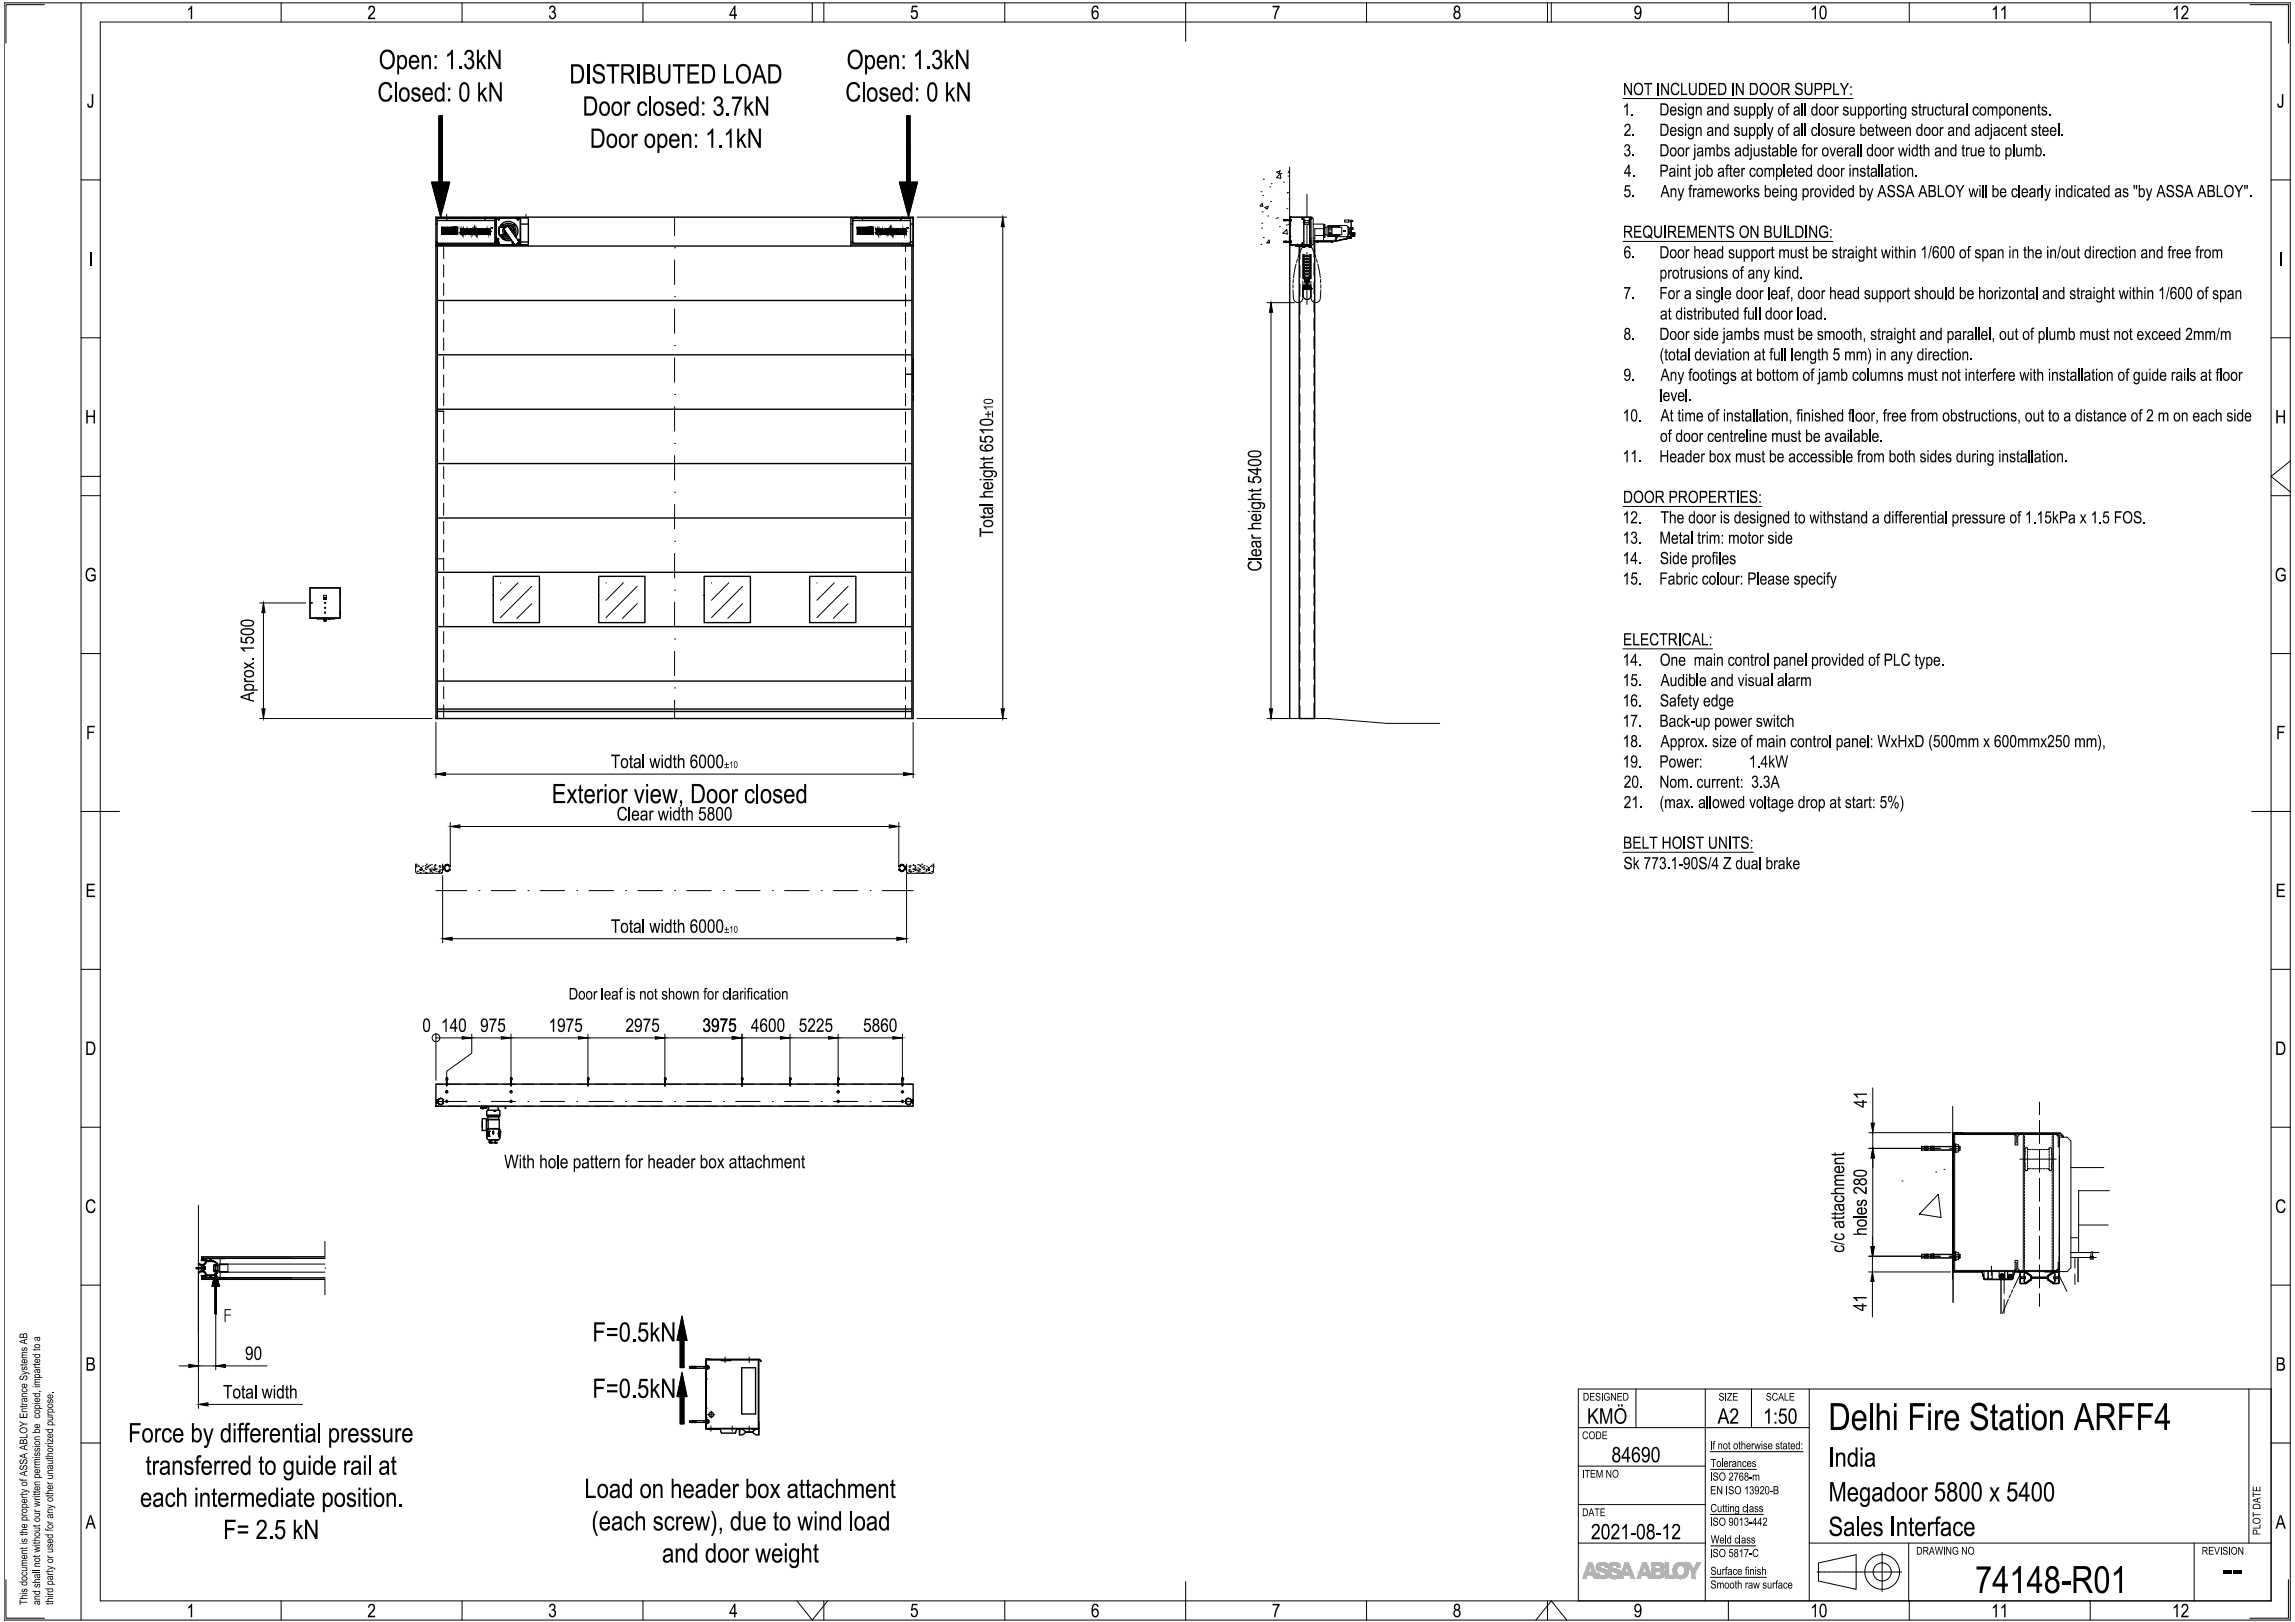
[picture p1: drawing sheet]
<svg xmlns="http://www.w3.org/2000/svg" width="841mm" height="594mm" viewBox="0 0 841 594" stroke-linecap="round" stroke-linejoin="round" font-family="sans-serif">
<!-- layer: RAHM2 -->
<g fill="none" stroke="#000" stroke-width=".37">
<path d="M1.5 1h837.8v592.4h-837.8zM16.3 1.7h-14.1v14.1M29.7 1v592.4M36.7 8.1h795.6v578.2h-795.6zM103 1v7.1M169.3 1v7.1M235.6 1v7.1M297.7 1v7.1M301.9 1v7.1M368.2 1v7.1M434.5 1v14.1M500.8 1v7.1"/>
<path d="M567.1 1v7.1M568.5 1v7.1M633.4 1v7.1M699.7 1v7.1M766 1v7.1M824.5 1.7h14.1v14.1M29.7 65.9h7M832.3 65.9h7M29.7 123.7h7M832.3 123.7h7M29.7 174.5h7M839.3 168.9l-7 5.6 7 5.7"/>
<path d="M29.7 181.6h7M832.3 181.6h7M29.7 239.4h7M832.3 239.4h7M29.7 297.2h14.1M825.2 297.2h14.1M29.7 355h7M832.3 355h7M29.7 412.9h7M832.3 412.9h7M29.7 470.7h7M832.3 470.7h7"/>
<path d="M29.7 528.5h7M832.3 528.5h7M2.2 578.6v14.1h14.1M11.9 576h2.8M11.9 575.3h2.8M434.5 579.3v14.1M838.6 578.6v14.1h-14.1M103 586.3v7.1M169.3 586.3v7.1M235.6 586.3v7.1M292 586.3l5.7 7.1 5.6-7.1M301.9 586.3v7.1"/>
<path d="M368.2 586.3v7.1M500.8 586.3v7.1M562.8 593.4l5.7-7.1 5.7 7.1M567.1 586.3v7.1M633.4 586.3v7.1M699.7 586.3v7.1M766 586.3v7.1"/>
</g>
<g fill="#000">
<path d="M70.1 2.1h.3v4.9h-.5v-3.8l-1 .7v-.6zM135.2 2.6l.4-.4 .7-.1 1.1 .7v1l-.3 .7-1.6 2h1.9v.5h-2.6l.2-.9 1.9-2.4-.1-.8-.5-.3-.8 .3-.1 .6h-.5zM201.5 2.5l1.1-.5 .5 .2 .5 .7-.1 .9-.5 .5 .7 .6 .1 .9-.3 .7-.8 .6-1.1-.3-.4-1.1 .4-.1 .6 .9 .9-.2 .1-1.2-.5-.5h-.6l.1-.5 .8-.3 .1-.8-.8-.5-.4 .2-.2 .7-.5-.1zM334.2 2.1h2v.6h-1.6l-.2 1.3 .6-.3 .7 .1 .7 1-.1 1.3-.5 .7-.5 .2-1.1-.2-.5-.9v-.2l.5-.1 .2 .6 .6 .3 .9-.8v-.8l-.5-.6-.6-.1-.5 .5-.5-.1zM466.3 2.1h2.7l-1.2 2.7-.4 2.2h-.5l.1-1.1 .6-1.9 .7-1.3h-2zM665.1 2.1l.4-.1v5h-.5v-3.9l-1 .7v-.5zM731.4 2.1h.4v4.9h-.5v-3.8l-1 .7v-.6zM734.6 2.1h.3v4.9h-.5v-3.8l-1 .7v-.6zM797.7 2.1h.4v4.9h-.6v-3.8l-.9 .7v-.6zM799.7 2.5l1.1-.4 1 .7 .1 .9-.2 .7-1.7 2.1h1.9v.5h-2.6l.2-.9 1.5-1.6 .4-.9-.1-.7-.5-.3-.7 .2-.2 .7h-.5zM33.6 34.5h.6l-.1 4-.4 .8-.9 .2-.6-.5-.3-1 .6-.1 .3 1 .8-.3zM836.2 34.5h.5v4.1l-.4 .7-1 .2-.6-.5-.2-1 .5-.1 .4 1 .8-.3z"/>
<path d="M33 92.4h.5v4.9h-.5zM835.5 92.4h.6v4.9h-.6zM31.6 150.2h.6v2h2.1v-2h.5v4.9h-.5v-2.3h-2.1v2.3h-.6zM834.2 150.2h.5v2h2.1v-2h.5v4.9h-.5v-2.3h-2.1v2.3h-.5zM31.9 208.5l.8-.5 1-.1 1.1 .8 .2 .7-.5 .1-.6-.9-1-.1-.7 .7-.3 .8 .2 1.7 1 .7h.8l.7-.5v-.9h-1.2v-.6h1.7v1.8l-.4 .4-1.7 .4-.7-.3-.6-.6-.3-2.2zM834.6 208.4l.7-.4 1-.1 1.1 .8 .2 .7-.5 .1-.6-.9-1-.1-.8 .7-.2 .8 .2 1.7 .9 .7h.8l.7-.5v-.9h-1.2v-.6h1.7v1.8l-.7 .6-1.5 .2-1.2-.9-.3-2.1zM32 265.8h2.7v.6h-2.2v1.6h1.9v.5h-1.9v2.2h-.5zM834.5 265.8h2.8v.6h-2.2v1.6h1.9v.5h-1.9v2.2h-.6zM31.8 323.7h2.9v.5h-2.4v1.5h2.3v.6h-2.3v1.7h2.5v.6h-3zM834.3 323.7h3v.5h-2.4v1.5h2.2v.6h-2.2v1.7h2.5v.6h-3.1zM32.1 439.8l.5-.4 1.1-.2 1.1 1 .2 .5-.6 .1-.5-.9-.8-.1-.7 .5-.4 .8 .1 1.7 .7 .8 1 .1 .4-.4 .3-.8 .5 .2-.3 .9-.7 .6h-1.4l-.9-1-.2-2.1zM834.6 439.8l.8-.5 .9-.1 1.1 1 .1 .5-.5 .1-.5-.9-.9-.1-.7 .5-.3 .6 .1 1.9 .6 .8 1 .1 .4-.4 .3-.8 .6 .2-.5 1.1-.5 .4h-1.5l-.9-1-.2-2.1z"/>
<path d="M8.1 493.7l.4-.1-.3 .8 .4 .1 .4-.9 .7-.1 .3 .4v.5l-.6 .5 .4-.9-.5-.2-.5 .9-.6 .1-.3-.5zM7.2 499.8h.7v-.3h.3v.3h1.3l.5-.3-.2 .6h-1.6v.2zM8 495.3l2-.1v.3h-1.5l-.3 .2 .3 .4 1.5 .1v.2h-1.4l-.4 .3 .3 .4h1.5v.3h-2.1v-.2h.3l-.3-.6 .4-.4-.4-.3zM12 499.6h.6v-.3h.3v.3h1.4l.1-.3h.3l-.2 .6h-1.6v.3l-.8-.3zM12 494.3h.6v-.3h.3v.3h1.4l.4-.4-.2 .6h-1.6v.2zM7.3 504.1l.7-.3v.3l-.5 .2v.6l.5 .3 .6-1.2 .8-.2 .5 .2 .1 1-.4 .5-.5 .1-.1-.3 .7-.5-.1-.5-.5-.3-.6 1.2-.8 .3-.6-.6zM8 508.7l.6-.2-.4 .5 .1 .4 1 .2 .4-.2v-.5l-.4-.2v-.2h.3l.4 .4v.5l-.6 .5h-.9l-.6-.5zM8.1 500.7l.4-.2-.3 .9a.38 .38 0 0 0 .5 0 .38 .38 0 0 0 .1-.5l.4-.4 .6 .1 .2 1-.6 .2 .4-.5-.4-.6-.5 1-.6 .1-.4-.5zM7.2 515.1h.7v-.3h.3v.3h1.4l.1-.3h.3l-.2 .5-1.6 .1v.2zM7.2 517.6h.3v1.4h.9v-1.3h.3v1.3h1v-1.4h.3v1.7h-2.8zM8 516l2-.1v.2h-1.4l-.4 .3 .3 .5h1.5v.3h-2.1v-.2h.3l-.3-.5zM7.9 513.7h.4l.3 .5h1.4v.3h-2.1v-.2h.4z"/>
<path d="M8 510.5l2-.2v.3h-1.5l-.3 .3 .3 .4 1.5 .1v.2h-2.1v-.2h.3l-.3-.5zM7.9 502l2.5 .7 .4 .6-.3 .1v-.3l-.5-.2-2.1 .6v-.3l1.7-.4-1.7-.5zM12.7 518.4l.6-.3v.2l-.4 .3 .1 .4 1.1 .2 .4-.3-.1-.4-.4-.2 .1-.3 .6 .4v.6l-.6 .5h-.8l-.6-.4zM14.3 509.5l1 .2-1 .1zM12.7 505.2l2-.1v.3h-1.5l-.3 .2 .3 .4 1.5 .1v.3h-1.6l-.2 .2 .3 .4 1.5 .1v.3h-2.1v-.3h.3l-.3-.6 .4-.4-.4-.3zM12.7 500.2h.4l.1 .5 1.5 .1v.3h-2.1v-.3h.4l-.4-.2zM17.5 512.7l.4-.1-.3 .5 .3 .5 .5-1 .7-.1 .4 .5v.5l-.7 .4v-.3l.4-.3v-.4l-.4-.1-.4 .9-.7 .1-.4-.6zM19.1 509.9h.4v.4h-.4zM17.4 518.9h2.1v.2h-.3l.3 .4-.1 .5-2 .3v-.3h1.5l.3-.3-.3-.5h-1.5zM17.4 517.6h.4l.1 .5h1.6v.3h-2.1v-.2h.3l-.3-.3zM7.4 536.9l.6-.2v.3l-.5 .3 .1 .7 .4 .1 .7-1.3 .9-.1 .4 .5v.8l-.9 .5-.1-.3 .7-.6-.1-.5-.4-.2-.4 .3-.4 1-.8 .1-.5-.5zM7.3 534.9l.7-.4v.3l-.5 .4v.6l.5 .1 .7-1.3 .8-.1 .5 .4v.8l-.4 .5-.5 .1-.1-.3 .6-.2 .1-.6-.2-.4h-.5l-.5 1.2-.8 .2-.5-.4z"/>
<path d="M7.2 526.4h2.5v-1.1h.3v1.4h-2.8zM7.2 520.5l1.6 .9h1.2v.3h-1.2l-1.6 .9v-.3l1.3-.7-1.3-.7zM12.7 532.3l.5-.3-.3 .8 .4 .2 .3-.8 .7-.3 .4 .4v.6l-.6 .4 .4-.8-.5-.3-.3 .9-.6 .2-.5-.3zM12.7 530.6l.5-.2-.3 .8 .3 .2 .4-.9 .7-.2 .4 .4v.6l-.6 .4 .4-.8-.5-.3-.4 1-.6 .1-.4-.6zM12.6 536.9h.5l.1 .5h1.5v.3h-2.1v-.3h.4zM12.7 534.6l2-.2v.3h-1.6l-.2 .2 .3 .4 1.5 .1v.2h-1.5l-.3 .3 .3 .4h1.5v.3h-2.1v-.2h.3l-.3-.8 .4-.2-.4-.3zM12.7 526.4l2-.3v.3h-1.5l-.3 .3 .3 .5h1.5v.3h-2.1v-.3h.3l-.3-.2zM16.7 534.1h.7v-.3l.3 .3h1.4l.4-.3-.3 .6h-1.5v.2zM17.5 538.7l2-.2v.3l-1.8 .1 .2 .6h1.6v.3h-2.1l.3-.2-.4-.5zM17.4 534.9h2.1v.2h-.3l.3 .8-.5 .3h-1.6v-.2l1.8-.3-.2-.5h-1.6zM17.5 532.4l2-.2v.3l-1.8 .2 .3 .5 1.5 .1v.2h-2.9v-.2h1l-.3-.5zM17.4 529.1h.4l.1 .5 1.6 .1v.2h-2.1v-.2h.3l-.3-.3z"/>
<path d="M17.4 526.9l1.8 1v-1.1h.3v1.5l-1.8-1.1v1h-.3zM7.2 547.2h.7v-.3h.3v.3h1.4l.4-.3-.2 .6h-1.6v.2zM7.9 554.3h.4l.3 .5h1.4v.3h-2.1v-.3h.4zM8 547.8h.3l.1 .5 1.6 .1v.2h-2.1v-.2h.4l-.4-.3zM7.1 541.6h.4l.1 .4h.3v-.3h.3v.3h1.8v.3h-1.8v.2h-.3v-.2l-.7-.2zM7.9 545.3l2.5 .7 .4 .6-.3 .1v-.3l-.5-.2-2.1 .6v-.3l1.7-.5-1.7-.4zM12 558.7h.6v-.3h.3v.3h1.4l.1-.3h.3l-.2 .6h-1.6v.3l-.8-.3zM12 547.3h.6v-.3h.3v.3h1.3l.5-.4-.2 .6h-1.6v.2zM12 546.3h.6v-.2h.3v.2h1.4l.4-.3-.2 .6h-1.6v.2l-.8-.2zM12.6 559.5h2.1v.3h-.3l.3 .8-.5 .3h-1.6v-.3h1.6l.3-.3-.2-.4-1.7-.1zM12.6 554.1h2.1v.3h-.3l.4 .4-.2 .5-2 .2v-.3h1.4l.5-.3-.3-.4-1.6-.1zM12.7 552.8l.4 .1 .1 .5h1.5v.3h-2.1v-.2h.4l-.4-.3z"/>
<path d="M12.6 549.6l2.1 .5v.3l-1.5 .4 1.5 .3v.3l-2.1 .5v-.3l1.7-.3-1.7-.4v-.3l1.7-.3-1.7-.4zM12.6 548.6h.5l-.1 .3 .3 .2h1.4v.3h-2.1v-.3h.4zM12.8 542.8l1.9-.1v.2h-1.4l-.4 .3 .3 .5h1.5v.3h-2.1v-.2h.3l-.3-.5zM16.7 547.7h.7v-.3h.3v.3h1.4l.4-.3-.2 .6h-1.6v.2zM17.4 557.1h.4l.1 .5 1.6 .1v.3h-2.1v-.3h.3l-.3-.2zM17.5 553l2-.2v.3l-1.8 .2 .2 .6h1.6v.3h-2.1l.3-.3-.4-.5zM17.5 546l2-.2v.3l-1.8 .2 .2 .5 1.6 .1v.3h-2.9v-.3h1l-.3-.5zM17.4 542.8h.4v.4l.2 .1h1.5v.3h-2.1v-.3h.3zM17.4 540.3h2.1v.2h-.3l.3 .4-.1 .5-2 .2v-.3h1.5l.3-.2-.3-.5-1.5-.1zM17.4 551l2.4 .8 .5 .6h-.4v-.3l-.4-.2-2.1 .7v-.3l1.7-.5-1.7-.5zM8 575.9l.6-.2-.4 .9 1.1 .2 .4-.2v-.5l-.4-.2v-.3l.3 .1 .4 .4v.5l-.4 .4-1.1 .1-.6-.5zM8.1 563.7l.4-.1-.3 .8 .4 .2 .4-.9 .7-.1 .3 .3v.6l-.6 .4 .4-.8-.5-.3-.3 .9-.6 .2-.5-.4z"/>
<path d="M7.2 567h.7v-.3h.3v.3h1.3l.5-.3-.2 .6h-1.6v.2zM7.2 562h.7v-.3h.3v.3h1.4l.4-.4-.2 .6h-1.6v.2zM7.9 574.1h2.1v.2h-.3l.3 .8-.5 .3h-1.6v-.3h1.6l.3-.3-.2-.4-1.7-.1zM7.9 571.6l.4-.2 1.7-.1v.3h-1.5l-.3 .3 .3 .4h1.5v.3h-1.6l-.2 .2 .3 .5h1.5v.3h-2.1v-.3h.3l-.3-.5 .4-.4-.4-.3zM8 568l.4-.2h1.6v.3h-1.5l-.3 .3 .3 .4h1.5v.3h-2.1v-.2h.3l-.3-.5zM8 560.3l2-.3v.3h-1.5l-.3 .3 .3 .5h1.5v.3h-2.8v-.3h1l-.3-.4zM12 569.9h.6v-.3h.3v.3h1.4l.1-.3 .3-.1-.2 .6-1.6 .1v.2l-.8-.2zM12 565.1h.6v-.3h.3v.3h1.3l.5-.4-.2 .6h-1.6v.2zM12.7 578.6l2-.2v.3h-1.5l-.3 .2 .3 .5h1.5v.3h-2.8v-.3h1l-.3-.3zM12.7 572.7l.4-.2h1.6v.3h-1.5l-.3 .3 .3 .4h1.5v.3h-2.1v-.2h.3l-.3-.5zM12.6 566.3l2.1 .6v.3l-1.5 .3 1.5 .3v.3l-2.1 .5v-.2l1.7-.4-1.7-.4v-.3l1.7-.3-1.7-.4zM12.7 563.4l.5-.3h1.5v.3h-1.5l-.3 .3 .2 .4 1.6 .1v.3h-2.8v-.3h1l-.3-.4z"/>
<path d="M17.5 565.7l.4-.1-.3 .5 .3 .5 .5-1 .7-.1 .4 .5v.5l-.7 .4v-.3l.4-.3v-.4l-.4-.1-.4 .9-.7 .1-.4-.6zM16.7 575.4h.7v-.3h.3v.3h1.3l.5-.3-.3 .6h-1.5v.2zM17.4 576h.4l-.1 .3 .3 .2h1.5v.3h-2.1v-.2h.3zM17.4 569.7h.4l.1 .5 1.6 .1v.3h-2.1v-.3h.3l-.3-.3zM17.4 567.2h2.1v.3h-.3l.3 .8-.5 .3h-1.6v-.3l1.8-.2-.2-.6h-1.6zM16.6 559.8l.5 .5 .6-.3v.3h1.8v.3h-1.8l-.3 .2v-.2l-.7-.2zM17.4 573.5l2.5 .7 .4 .6-.4 .1v-.3l-.4-.2-2.1 .6v-.3l1.7-.5-1.7-.4zM8 582.1l.5-.2-.3 .8 .4 .2 .3-.8 .7-.2 .4 .3v.6l-.6 .5 .4-.9-.5-.2-.4 .9-.6 .1-.4-.5zM7.2 585.9h.3v.8h2.5v.3h-2.5v.7h-.3zM8 584.5l.5-.2h1.5v.3h-1.5l-.3 .3 .3 .4 1.5 .1v.3h-2.8v-.3h1l-.3-.5zM12.7 580.4l.5-.2-.3 .7 .4 .2 .3-.8 .7-.2 .4 .4v.6l-.6 .4 .4-.9-.5-.2-.3 .8-.6 .2-.5-.3zM12.7 584.7l.5-.2h1.5v.3h-1.5l-.3 .3 .3 .4 1.5 .1v.2h-2.1v-.2h.3l-.3-.3z"/>
<path d="M16.7 587.3h.7v-.3h.3v.3h1.3l.5-.4-.3 .6h-1.5v.2zM17.5 585.5l2-.2v.3l-1.8 .2 .2 .5 1.6 .1v.3h-2.9v-.3h1l-.3-.5zM17.4 583.4h.4l-.1 .3 .3 .2h1.5v.3h-2.1v-.3h.3zM70.1 587.4h.3v5h-.5v-3.9l-1 .7v-.6zM135.4 587.6l1.2-.2 .8 .8-.1 1.3-1.8 2.3h1.9v.6h-2.6l.4-1.1 1.7-2.3-.1-.8-.6-.3-.6 .2-.2 .8-.5-.1zM201.5 587.8l.6-.4h.8l.7 .9-.1 .8a.36 .36 0 0 0-.4 .4 .36 .36 0 0 0 .3 .4l.4 1.2-.4 .9-.8 .4-1-.3-.4-1.1 .4-.1 .2 .6 .8 .4 .5-.4 .2-.7-.4-.8-.8-.1 .1-.5 .6-.1 .3-.4-.1-.7-.8-.3-.5 .8-.5-.1zM334.2 587.4h2v.6h-1.6l-.2 1.3 1.1-.3 .5 .4 .4 .7-.1 1.3-.9 .9-1-.1-.7-.9v-.3l.5-.1 .3 .8 .6 .1 .8-.8-.1-.9-.5-.5-1.5 .3zM466.3 587.4h2.7l-1.3 3-.3 1.9h-.5l.1-1.1 .6-1.8 .7-1.4h-2zM665.1 587.4h.4v4.9h-.5v-3.8l-1 .7v-.6zM731.4 587.4h.4v5h-.5v-3.9l-1 .7v-.6zM734.6 587.4h.3v5h-.5v-3.9l-1 .7v-.6zM797.7 587.4h.4v5h-.6v-3.9l-.9 .7v-.6z"/>
<path d="M799.7 587.8l.4-.3 .9-.1 .8 .7 .1 .9-.2 .7-1.7 2.1h1.9v.6h-2.6l.3-1.1 1.8-2.4-.1-.7-.6-.3-.6 .2-.2 .8-.5-.1z"/>
<path d="M269.1 2.1h.4v3.2h.6v.5h-.6v1.2h-.5v-1.2h-1.7v-.5zM269 3l-1.3 2.3h1.3z"/>
<path d="M400.4 2.6l1.2-.6 .9 .7 .1 .5-.5 .1-.4-.7h-.6l-.6 .9v.9l.6-.6h.6l.9 1.1-.1 1.3-.9 .9-.9-.2-.6-.9-.1-2zM400.8 4.6l-.2 1.4 .4 .5h.7l.5-.8-.2-1-.6-.4z"/>
<path d="M533.1 2.3l.7-.3 .8 .2 .5 .8-.2 1a.33 .33 0 0 0-.3 .4 .33 .33 0 0 0 .4 .2l.2 .7-.2 1.2-.8 .6-1-.3-.6-1.1 .2-1 .5-.4-.5-.8zM533.3 3.3a.73 .73 0 0 0 1.4 0 .73 .73 0 0 0-1.4 0zM533.4 4.7l-.3 .7 .1 .6 .4 .5h.6l.5-.4v-.9l-.5-.6z"/>
<path d="M599.3 2.4l1.2-.3 .7 .6 .3 .8-.1 2.4-.4 .7-.6 .5-.9-.2-.5-1.1h.4l.5 .7h.5l.6-.9v-1l-.8 .7-.9-.4-.4-1.4zM599.8 2.7l-.4 .6v.8l.4 .5 .6 .2 .5-.5v-1.1l-.5-.6z"/>
<path d="M667.3 2.3l.6-.3 .6 .1 .8 1.1v2.5l-.4 .9-.6 .5-.9-.3-.5-.9-.1-2.1zM667.7 2.7l-.4 1v1.8l.2 .6 .6 .5 .7-.7 .1-2.3-.5-1z"/>
<path d="M31.6 381.5h2.1l1 .9 .2 2.5-.5 1-.6 .4-2.2 .1zM32.2 382v3.9l1.6-.2 .6-1.1-.2-1.8-.6-.7z"/>
<path d="M834.2 381.5h2.1l1 .9 .2 1-.1 1.5-.4 1-.6 .4-2.2 .1zM834.7 382v3.9l1.7-.2 .6-1.3-.2-1.6-.6-.7z"/>
<path d="M8 498.2l1.1-.4 .1 1.3 .5-.3v-.5l-.4-.2 .3-.2 .4 .4v.6l-.6 .4h-1l-.5-.5zM8.4 498.2l-.1 .6 .5 .2v-.9z"/>
<path d="M7.2 491.2l2.8-.9v.3l-.9 .3v1l.9 .2v.3l-2.8-.8zM7.5 491.4l1.3 .4v-.8z"/>
<path d="M7.3 488.7l.4-.3 .8 .3 .4-.4h.6l.5 .5v1.2h-2.8zM7.6 488.8l-.1 .9h.9l-.1-.8zM8.8 488.7l-.1 1h1l-.1-.8z"/>
<path d="M12.7 492.6l.7-.4 1 .2 .3 .3v.6l-.5 .5-1.1-.1-.5-.4zM13 492.7l-.1 .6 .5 .2h.7l.4-.4-.1-.4-.4-.2z"/>
<path d="M12.8 498l1-.3v1.2h.2l.5-.4-.1-.3-.4-.2 .1-.3h.3l.3 .4v.6l-.5 .4h-1.1l-.5-.4zM13 498.1l-.1 .5 .6 .3v-.9z"/>
<path d="M12.8 489.8l1.9-.2-.2 .3 .2 1-.9 .1-.4-1h-.3l-.2 .5 .3 .6-.3-.2-.3-.4zM13.7 490l.2 .7 .4 .1v-.7z"/>
<path d="M11.9 496h2.8l-.2 .2 .3 .6-.5 .5-1.1 .1-.6-.6 .3-.6h-1zM13.1 496.3l-.2 .5 .5 .3h.7l.4-.3-.5-.6z"/>
<path d="M8 507.1l1.1-.3 .2 1.2 .5-.4-.5-.5 .3-.3 .4 .5v.6l-.7 .4-.9-.1-.5-.4zM8.4 507.2l-.2 .4 .6 .4v-.9z"/>
<path d="M8 512.3l2-.3-.2 .3 .3 .6-.2 .5h-.9l-.4-1.1-.4 .3 .3 .9-.3-.1-.3-.5zM9 512.3l.2 .9h.4v-.7z"/>
<path d="M11.9 513.9h.4v.3h-.4zM12.6 513.9h2.1v.3h-2.1z"/>
<path d="M11.9 507.8h.4v.3h-.4zM12.6 507.8h2.1v.3h-2.1z"/>
<path d="M12.8 516.6l1.4-.2 .5 .4v.7l-.6 .3h-1l-.5-.6zM13 516.8l-.1 .4 .4 .4h.8l.4-.4-.5-.6z"/>
<path d="M12.7 512.4l1.1-.4v1.3l.3-.1 .4-.3-.4-.9 .5 .3 .2 .6-.5 .6h-1.2l-.5-.5zM13 512.5l-.1 .5 .6 .2v-.9z"/>
<path d="M12.8 501.6l1.9-.2-.2 .4 .2 .9-.9 .2-.4-1.1h-.3l-.2 .6 .4 .3-.3 .2-.4-.6zM13.7 501.8l.2 .7 .5 .1v-.5z"/>
<path d="M11.9 510.3h2.8l-.2 .3 .3 .6-.6 .5h-1l-.6-.6 .3-.5h-1zM13 510.8l-.1 .4 .4 .3h.7l.5-.4-.6-.5z"/>
<path d="M12.8 514.8l1.4-.2 .6 .5-.3 .6h1v.3h-2.9v-.3h.3l-.3-.4zM13.1 514.9l-.2 .5 .4 .3h.8l.4-.3-.3-.5z"/>
<path d="M12.8 503.5l.6-.3 .9 .1 .5 .5-.3 .6h1v.3h-2.9v-.3h.3l-.3-.4zM12.9 503.8v.3l.5 .3h.6l.5-.4-.5-.5z"/>
<path d="M17.5 514.4l.6-.3 .9 .1 .5 .4v.6l-.7 .4h-.9l-.5-.5zM17.9 514.5l-.3 .5 .3 .3 .9 .1 .4-.4-.4-.6z"/>
<path d="M17.5 511.1l1-.4v1.3l.3-.1 .4-.3-.4-.9 .6 .3 .1 .6-.5 .6h-1l-.6-.5zM17.8 511.2l-.1 .5 .5 .2v-.9z"/>
<path d="M17.5 516.2l.6-.3 .9 .1 .5 .5-.3 .6h1v.2h-2.8l.3-.2-.3-.3zM17.8 516.3l-.2 .4 .3 .3 1.3-.1-.3-.7z"/>
<path d="M31.7 497.1l2.3 .2 .6 .7-.1 1a.39 .39 0 0 0-.4 .4 .39 .39 0 0 0 .4 .4l.3 1-.4 .9-.7 .4h-2zM32.3 497.7v1.5h1.3l.4-.3 .1-.5-.3-.6zM32.3 499.8v1.7l1.8-.2 .2-.7-.3-.7z"/>
<path d="M834.3 497.1l2.3 .2 .6 .8-.2 .9a.39 .39 0 0 0-.4 .4 .39 .39 0 0 0 .5 .4l.3 1-.4 1-.7 .3h-2zM834.8 497.7v1.5h1.4l.4-.3 .1-.6-.4-.5zM834.8 499.8v1.7l1.8-.2 .2-.8-.3-.6z"/>
<path d="M7.3 523.3l.8-.5h1.2l.7 .6v.9l-.8 .6h-1.2l-.8-.7zM7.8 523.3l-.4 .6 .5 .7h1.2l.6-.5v-.5l-.4-.4z"/>
<path d="M7.2 533.1l2.8-.9v.3l-.9 .3v.9l.9 .3v.3l-2.8-.9zM7.5 533.3l1.3 .3v-.8z"/>
<path d="M7.2 530l2.8-.9v.3l-.9 .3v1l.9 .2v.4l-2.8-1zM7.5 530.2l1.3 .4v-.8z"/>
<path d="M7.3 527.5l.5-.3 .7 .3 .5-.4 .7 .1 .3 1.7h-2.8zM7.6 527.6l-.1 1h.9l-.2-1zM8.9 527.5l-.2 1.1h1l-.1-1z"/>
<path d="M11.9 533.7h.4v.2h-.4zM12.6 533.7h2.1v.2h-2.1z"/>
<path d="M11.9 529.7h.4v.3h-.4zM12.6 529.7h2.1v.3h-2.1z"/>
<path d="M12.8 528.1l.5-.3 1 .1 .4 .3 .1 .5-.6 .6-.9 .1-.7-.5zM13.1 528.2l-.2 .5 .3 .3 .9 .1 .3-.3-.2-.6z"/>
<path d="M12.7 538.4l1.1-.3 .2 1.2 .5-.4-.5-.5 .2-.3 .4 .3 .2 .5-.5 .6-1.1 .1-.6-.5zM13 538.5l-.1 .5 .6 .3v-.9z"/>
<path d="M12.7 521.9l1.1-.4v1.3h.3l.4-.4-.4-.9 .5 .4 .2 .5-.5 .6h-1.2l-.5-.5zM13 522l-.1 .5 .6 .3v-1z"/>
<path d="M11.9 524.5h1l-.3-.6 .7-.5h.9l.6 .5-.3 .6 .2 .3h-2.8zM13.1 523.7l-.2 .5 .4 .3 1.1-.2-.2-.6z"/>
<path d="M16.6 528.6h.4v.3h-.4zM17.4 528.6h2.1v.3h-2.1z"/>
<path d="M17.5 530.6l.5-.3h1l.5 .5v.6l-.7 .4h-.9l-.5-.5zM17.9 530.7l-.3 .4 .3 .4h.9l.4-.3-.2-.6z"/>
<path d="M17.5 525.4l1-.3v1.2h.2l.5-.4-.4-.5 .2-.3 .4 .3 .1 .7-.7 .5h-.9l-.5-.5zM17.8 525.6l-.1 .5 .5 .2v-.9z"/>
<path d="M17.5 536.9l2-.3-.3 .3 .3 .9-.5 .3-.5-.1-.4-1.1h-.2l-.3 .3 .4 .6-.2 .2-.4-.4zM18.4 536.9l.3 .8 .4 .1 .1-.6z"/>
<path d="M16.6 523.4h2.9l-.3 .2 .3 .6-.4 .5-1.2 .1-.5-.5 .2-.7h-1zM17.8 523.8l-.2 .4 .4 .3h.7l.5-.3-.4-.6z"/>
<path d="M17.4 521l.6-.4h1l.5 .6-.3 .5h1v.3h-2.8l.3-.2-.3-.3zM17.8 521l-.2 .4 .5 .3h.7l.4-.3-.2-.5z"/>
<path d="M8 553l.5-.4h.9l.5 .3 .1 .7-.4 .4-1 .1-.6-.3zM8.3 553.1l-.1 .5 .4 .2h.7l.5-.3-.5-.6z"/>
<path d="M8 543l.6-.3h.9l.4 .3 .1 .7-.6 .5h-1l-.5-.6zM8.3 543.2v.6l.4 .2 .8-.1 .3-.3-.3-.6z"/>
<path d="M8 558.6l1.1-.4v1.2h.3l.4-.4-.4-.8 .5 .2 .2 .6-.6 .6-.9 .1-.6-.4zM8.4 558.6l-.1 .6 .5 .2v-1z"/>
<path d="M8 549.3l1.1-.3v1.2h.2l.5-.4-.5-.5 .3-.3 .4 .5v.5l-.5 .5h-1l-.6-.5zM8.4 549.4l-.2 .6 .6 .2v-.9z"/>
<path d="M7.2 539.6l2.8-1v.4l-.9 .2v1l.9 .3v.3l-2.8-.9zM7.5 539.7l1.3 .4v-.8z"/>
<path d="M8.1 555.7l.6-.3 .9 .2 .5 .5-.3 .5h1v.3h-2.9v-.3h.3l-.3-.4zM8.4 555.8l-.2 .5 .3 .3h.8l.5-.3-.4-.5z"/>
<path d="M8 551.1l.7-.3h.8l.6 .6-.3 .6h1v.2h-2.9v-.2h.3l-.3-.4zM8.3 551.2l-.1 .4 .3 .3 .8 .1 .5-.4-.5-.5z"/>
<path d="M11.9 548h.4v.3h-.4zM12.6 548h2.1v.3h-2.1z"/>
<path d="M12.7 556.2l.7-.4 .9 .1 .4 .3v.7l-.7 .5-.9-.1-.5-.4zM13 556.3l-.1 .5 .4 .3h.7l.5-.4-.1-.4-.4-.2z"/>
<path d="M12.7 544.8l1.1-.4v1.2h.3l.4-.4-.4-.8 .6 .3 .1 .5-.5 .6-1 .1-.6-.4zM13.1 544.8l-.2 .5 .6 .3v-1z"/>
<path d="M12.7 540.2l.6-.3h1l.5 .6-.3 .5h1v.3h-2.9v-.3h.3l-.3-.3zM13 540.3l-.1 .4 .5 .3 1.1-.3-.5-.5z"/>
<path d="M17.5 558.6l.6-.3 .9 .1 .5 .4v.6l-.7 .4h-.9l-.5-.5zM17.9 558.7l-.3 .5 .3 .3h.9l.4-.3-.4-.6z"/>
<path d="M17.5 548.8l.7-.4 .8 .1 .5 .4v.6l-.8 .5-.9-.1-.4-.5zM17.9 548.8l-.3 .5 .4 .3 .7 .1 .5-.4-.2-.5z"/>
<path d="M17.5 544.3l1-.4v1.3h.4l.3-.4-.4-.6 .2-.2 .4 .2 .1 .7-.5 .5-1 .1-.6-.6zM17.8 544.4l-.1 .5 .5 .3v-1z"/>
<path d="M17.4 554.9l.4-.3h1.7l-.3 .3 .3 .8-.8 .4-.4-.4-.1-.7-.3-.1-.3 .5 .4 .4-.2 .2-.4-.4zM18.4 554.9l.2 .8 .4 .1 .1-.7z"/>
<path d="M32.9 555h.6l1.6 4.9h-.6l-.5-1.5h-1.7l-.4 1.5h-.6zM33.2 555.5l-.7 2.4h1.4z"/>
<path d="M835.4 555h.6l1.7 4.9h-.7l-.4-1.5h-1.7l-.4 1.5h-.6zM835.7 555.5l-.6 2.4h1.3z"/>
<path d="M7.2 565.3h.4v.2h-.4zM7.9 565.3h2.1v.2h-2.1z"/>
<path d="M8 577.7l.6-.3 1 .1 .4 .4v.5l-.4 .5h-1.1l-.5-.4zM8.3 577.9v.5l.4 .2h.8l.3-.3-.3-.6z"/>
<path d="M8 569.8l1.1-.3 .2 1.2 .5-.4-.5-.5 .2-.3 .5 .5v.6l-.7 .4-.9-.1-.5-.4zM8.4 569.9l-.2 .4 .6 .4v-.9z"/>
<path d="M7.2 579.3h2.8l-.2 .3 .3 .5-.5 .5-1.1 .1-.6-.6 .3-.5h-1zM8.3 579.7l-.1 .4 .4 .3h.8l.4-.4-.5-.5z"/>
<path d="M11.9 565.8h.4v.3h-.4zM12.6 565.8h2.1v.3h-2.1z"/>
<path d="M12.7 570.9l.7-.3 1 .1 .3 .4v.5l-.7 .5-.9-.1-.5-.4zM13 571.1l-.1 .5 .4 .2h.7l.5-.4-.1-.3-.4-.2z"/>
<path d="M12.8 561.5l.5-.3 1 .1 .5 .6-.1 .5-.6 .4-1.2-.2-.3-.5zM13.1 561.6l-.2 .5 .3 .3 .9 .1 .4-.4-.3-.5z"/>
<path d="M12.7 576.8l2-.3-.2 .4 .3 .5-.2 .5h-.9l-.4-1-.4 .2v.4l.4 .2-.3 .3-.4-.4zM13.7 576.9l.2 .8h.4v-.7z"/>
<path d="M17.5 571.2l.6-.3h.9l.5 .5v.6l-.6 .4h-1l-.5-.5zM17.9 571.3l-.3 .4 .3 .4h.9l.4-.3-.4-.6z"/>
<path d="M17.5 564.1l1-.4v1.3l.3-.1 .4-.3-.4-.9 .6 .3 .1 .6-.5 .6h-1l-.6-.5zM17.8 564.2l-.1 .5 .5 .2v-.9z"/>
<path d="M17.5 577.5l2-.3-.3 .3 .3 .9-.5 .3-.5-.1-.5-1.1-.4 .3 .4 .6-.2 .2-.4-.4zM18.4 577.5l.3 .8 .4 .1 .1-.6z"/>
<path d="M16.6 562h2.9l-.3 .3 .3 .6-.5 .5h-1.1l-.5-.4 .2-.7h-1zM17.9 562.4l-.3 .4 .3 .3 1.3-.2v-.3l-.3-.3z"/>
<path d="M7.2 583.6h.4v.2h-.4zM7.9 583.6h2.1v.2h-2.1z"/>
<path d="M12.8 586.4l1.9-.2-.2 .4 .2 .9-.9 .2-.4-1.1h-.3l-.2 .5 .3 .6-.3-.1-.3-.5zM13.7 586.6l.2 .7 .4 .1v-.7z"/>
<path d="M11.9 582.7h2.8l-.2 .3 .3 .6-.6 .5h-.9l-.7-.4 .3-.7h-1zM13 583.2l-.1 .4 .4 .2h.8l.4-.3-.6-.5z"/>
<path d="M16.6 584.6h.4v.3h-.4zM17.4 584.6h2.1v.3h-2.1z"/>
<path d="M16.6 581.8h2.9l-.3 .2 .3 .6-.5 .5-1.1 .1-.5-.5 .2-.6h-1zM17.8 582.2l-.2 .4 .5 .3h.6l.5-.3-.5-.6z"/>
<path d="M17.5 579.3l.6-.3 .9 .1 .5 .5-.3 .5h1v.3h-2.8l.3-.2-.4-.5zM17.9 579.4l-.3 .4 .4 .3h.9l.3-.3-.3-.5z"/>
<path d="M269.1 587.4h.4v3.2h.6v.6h-.6v1.2h-.5v-1.2h-1.7v-.6zM269 588.4l-1.3 2.2h1.3z"/>
<path d="M400.6 587.7l1.1-.3 .8 .8 .1 .4h-.5l-.2-.5-.7-.2-.7 1v.9l.5-.6 .6-.1 .9 .8 .1 1.4-.3 .6-.6 .5-1-.2-.6-1.1-.1-2.2zM400.9 589.8l-.3 .5v1l.5 .5h.5l.5-.6v-.9l-.5-.7z"/>
<path d="M533 587.8l.4-.4h.8l.8 .8v1l-.5 .4 .7 .6v1l-.2 .6-.7 .6-1-.1-.6-.8v-1.3l.6-.6-.5-.8zM533.3 588.6a.73 .73 0 0 0 1.4 0 .73 .73 0 0 0-1.4 0zM533.5 590l-.4 .6 .1 .7 .4 .5h.7l.4-.6v-.8l-.6-.5z"/>
<path d="M599.3 587.8l1.1-.4 1 1 .1 2.6-.4 .8-.7 .6-.8-.1-.6-.8v-.3l.4-.1 .4 .7h.6l.6-1.2v-.6l-.7 .6h-.6l-.6-.5-.2-1.3zM599.8 588l-.4 1.2 .2 .6 .7 .3 .5-.3 .2-1.1-.4-.7z"/>
<path d="M667.2 587.8l.6-.4h.7l.6 .6 .2 .7v2.5l-.5 .9-.6 .3-.8-.2-.5-1-.1-2.1zM667.7 588l-.4 .7v2.1l.3 .9 .6 .2 .6-.9 .1-2.1-.6-1z"/>
</g>
<!-- layer: RAHM5 -->
<g fill="none" stroke="#000" stroke-width=".37">
<path d="M578.4 508.7h253.9v77.6h-253.9zM587.2 510.2v2.8M599.5 508.7v14.2M624.9 508.7v77.6M632.4 510.2v2.8M641.8 508.7v14.2M663 508.7v77.6M824.1 508.7v56.5M578.4 522.9h84.6M578.4 537h46.5M580.2 538.4v2.8M626.6 531.7h34.2"/>
<path d="M626.9 538.2h16.8M627.1 527.8v3M627.1 539.4v2.9M631.2 534.4v2.9M578.4 551.1h46.5M626.8 554.7h19.4M627.1 555.9v2.9M632.8 544.3v3M640.6 550.9v2.9M578.4 565.2h46.5M626.8 577.7h20.5M626.9 566.2h16.4"/>
<path d="M627.1 567.3v3M632.3 562.3v3M637.6 562.3v3M663 565.2h169.3M665.8 575.8h1.1M666.4 572.5l13.8-3.1v12.7l-13.8-3zM667 575.8h.3M667.4 575.8h1M668.6 575.8h.2M668.9 575.8h1M670 575.8h.3M670.4 575.8h1"/>
<path d="M671.5 575.8h.3M671.9 575.8h1M673 575.8h.3M673.4 575.8h1M674.5 575.8h.3M674.9 575.8h1.4M676.4 575.8h1M677.5 575.8h.3M677.9 575.8h1M679 575.8h.3M679.4 575.8h1M680.5 575.8h1.4"/>
<path d="M682 575.8h.3M682.4 575.8h1M683.5 575.8h.3M683.9 575.8h1M685 575.8h.3M685.4 575.8h1M686.5 575.8h.3M686.9 575.8h1M688 575.8h.2M688.4 575.8h1M689.5 575.8h.3M689.7 574.7v2.1"/>
<path d="M689.7 568.6v1M689.7 569.8v.2M689.7 570.1v1M689.7 571.3v.2M689.7 571.7v1M689.7 572.8v.3M689.7 573.2v1M689.7 574.3v.3M689.7 576.9v.3M689.7 577.3v1M689.7 578.5v.2M689.7 578.9v1"/>
<path d="M689.7 580v.2M689.9 575.8h1M691 575.8h.2M691.4 575.8h1M692.5 575.8h.3M692.9 575.8h1M694 575.8h.3M694.4 575.8h1.3M695.9 575.8h1M699.5 565.2v21.1M712.6 566.6v2.8M804.1 565.2v21.1"/>
<path d="M814 566.6v2.8M817 566.6v2.8M689.7 580.4v1M689.7 581.5v.3M689.7 581.9v1.1"/>
<circle cx="689.7" cy="575.7" r="6.4"/>
<circle cx="689.7" cy="575.7" r="3.3"/>
</g>
<g fill="#000">
<path d="M582.7 510.2h1.6v.3h-1.3v.9h1.2v.3h-1.2v1h1.4v.3h-1.7zM584.9 510.4l1-.3 .5 .6 .1 .3-.8-.6-.6 .4 .1 .4 1.3 .6v.8l-.4 .4h-.8l-.5-.4-.1-.5 .3-.1 .1 .4 .5 .3 .7-.4-.3-.5-1.1-.4zM588.1 510.5l.4-.3 .7-.1 .6 .5 .1 .3-.3 .2-.3-.6h-.8l-.4 1 .1 .8 .6 .4 .8-.2v-.6h-.7v-.4h1v1.1l-.3 .3-1 .1-.6-.5-.2-1.2zM590.4 510.2h.3l1.2 2.2v-2.2h.3v2.8h-.4l-1.1-2.2v2.2h-.3zM592.7 510.2h1.7v.3h-1.4v.9h1.3v.3h-1.3v1h1.4v.3h-1.7zM630.1 510.5l.5-.4 1 .3 .1 .6-.8-.6-.6 .3 .1 .5 1.2 .5 .2 .7-.3 .5-1 .1-.5-.4-.1-.5 .3-.1 .4 .7 .9-.3-.2-.6-1.1-.4zM633 510.2h1.7l-1.4 2.5h1.4v.3h-1.8l1.5-2.5h-1.4zM635.1 510.2h1.7v.3h-1.4v.9h1.2v.3h-1.2v1h1.4v.3h-1.7zM647.5 510.4l.9-.3 .6 .6v.3l-.8-.6-.6 .4 .2 .4 1.2 .6 .1 .7-.4 .5h-.9l-.5-.6v-.3l.3-.1 .2 .6 .5 .1 .5-.4-.2-.5-1.1-.4zM649.8 510.4l1-.3 .6 .6 .1 .2-.3 .1-.3-.4-.5-.2-.6 .8v1l.3 .4 .5 .1 .6-.7 .3 .1-.6 .9h-.7l-.7-.7-.1-.9zM654 510.2h.3v2.5h1.1v.3h-1.4zM655.8 510.2h1.7v.3h-1.4v.9h1.3v.3h-1.3v1h1.4v.3h-1.7z"/>
<path d="M580.3 524.5l1-.3 .6 .5v.3l-.3 .1-.2-.4-.6-.1-.5 .6v1l.3 .5 .6 .1 .5-.7 .3 .1-.7 .9-.9-.1-.4-.6v-1.1zM587.2 524.3h1.7v.3h-1.4v.9h1.3v.3h-1.3v1h1.4v.3h-1.7zM626.9 534.4h2v.3h-.8v2.6h-.4v-2.6h-.8zM628 527.9l.6-.1v.4l-.4 .1v.4h.3v.2h-.3v1.9h-.3v-1.9h-.3zM629.7 528.7h.2v.3l.4-.4 .7 .3 .1 1.9h-.3v-1.6l-.3-.3-.5 .3v1.6h-.3zM633.7 535.2h.3v.3l.3-.4 .3 .1v.4l-.4-.1-.2 .3v1.5h-.3zM633.5 528.1l.3-.2v.8h.3v.2h-.3v1.4l.3 .5-.6-.2v-1.7h-.2zM635.5 539.4h1.5l-.9 2.9h-.3v-.5l.8-2.1h-1.1zM636.7 535.2h.3v.3l.4-.4 .6 .3 .1 1.9h-.3v-1.6l-.3-.3-.5 .4v1.5h-.3zM637.3 528.1l.3-.2v.8h.3v.2h-.3v1.5l.3 .1v.3l-.6-.2v-1.7h-.2zM638.2 527.8h.3v1.1l.7-.3 .4 .4v1.8h-.3v-1.6l-.3-.3-.5 .3v1.6h-.3zM638.7 535.4l.8-.3 .4 .4 .1 .3-.8-.4-.4 .4 .2 1.2 .4 .1 .3-.6 .3 .1-.4 .7h-.6l-.4-.4z"/>
<path d="M641.9 528.7h.3v.3l.3-.4 .4 .1-.1 .4-.5 .2-.1 1.5h-.3zM642.3 535.3l.7-.2 .4 .4 .1 .2-.6-.3-.5 .2 1.1 .8v.6l-.4 .3h-.6l-.4-.3v-.3l.3-.1 .3 .5 .5-.2v-.4l-1-.4zM642.9 528.7h.3l.3 1.7 .4-1.7h.3l.4 1.6 .4-1.6h.3l-.6 2.1h-.3l-.3-1.6-.4 1.6h-.3zM646.3 528.9l.3-.3 .9 .3 .1 .3-.3 .1-.2-.4-.6 .3 1.1 .7-.3 .9-.5 .1-.5-.3-.1-.4 .3-.1 .4 .5 .4-.2v-.4l-1-.4zM650.8 528.9l.4-.3 .8 .3 .1 .3-.3 .1-.2-.4-.6 .2 .1 .3 1 .5-.2 .9-.6 .1-.5-.3-.1-.4 .3-.1 .4 .5 .4-.2v-.4l-.9-.3zM652.6 528.1l.3-.2v.8h.2v.2h-.2v1.4l.2 .5-.5-.2v-1.7h-.3zM655.4 528.1l.3-.2v.8h.3v.2h-.3v1.5l.3 .4h-.4l-.2-.3v-1.6h-.2zM670.8 530.1h.8v7.1h-.8zM672.8 532.1h.7v.7l.5-.6 .7-.3 1.2 .6 .3 .9v3.8h-.7l-.1-3.9a1.04 1.04 0 0 0-1.4-.4 1.04 1.04 0 0 0-.4 1.3l-.1 3h-.7zM685.2 513.9h1v9.9h-1zM687.7 513.9h1v3.6l.9-.8 .9-.2a2.11 2.11 0 0 1 2 2.7v4.6h-1v-4.6a1.43 1.43 0 0 0-1.4-1.7 1.43 1.43 0 0 0-1.4 1.7v4.6h-1zM699.9 513.9h5.5v1.2h-4.4v3h3.8v1.2h-3.8v4.5h-1.1z"/>
<path d="M709.1 516.6h.9v1.1a1.34 1.34 0 0 1 .9-1.1 1.34 1.34 0 0 1 1.4 .3l-.3 1.1a1.37 1.37 0 0 0-1.6 .2 1.37 1.37 0 0 0-.3 1.6v4h-1zM723 514.6l.9-.6 1-.3 1.9 .4 1 .9 .4 .8 .1 .9-1-.1a1.96 1.96 0 0 0-1.8-1.7 1.96 1.96 0 0 0-2.1 1.5 2.5 2.5 0 0 0 2.6 1.7l1.7 .9 .8 1.3v1.5l-.9 1.5-1.6 .6-2.2-.3-1.1-.9-.5-1.2-.1-.9 1-.1 .1 .3a2.23 2.23 0 0 0 2 2 2.23 2.23 0 0 0 2.3-1.6 3 3 0 0 0-2.9-2.2l-1.2-.5-.8-.9-.2-1.7zM730.1 514.9l1-.8v2.5h1v1h-1v4.7l.3 .4h.7l.1 1.1a1.59 1.59 0 0 1-1.8-.3 1.59 1.59 0 0 1-.3-1.8v-4.1h-.8v-1h.8zM739.5 514.9l1-.8v2.5h1v1h-1v4.7l.2 .4h.8l.1 1.1a1.54 1.54 0 0 1-1.7-.3 1.54 1.54 0 0 1-.4-1.7v-4.2h-.7v-1h.7zM751.2 516.6h.9l.1 .9a2.1 2.1 0 0 1 2.7-.8 2.1 2.1 0 0 1 1.1 2.5v4.6h-1v-4.4a1.44 1.44 0 0 0-1.3-1.9 1.44 1.44 0 0 0-1.5 1.8v4.5h-1zM776.6 513.9h5.5v1.2h-4.4v3h3.8v1.2h-3.8v4.5h-1.1zM783.5 513.9h5.5v1.2h-4.4v3h3.8v1.2h-3.8v4.5h-1.1zM580.8 538.4h1.8v.3h-.8v2.5h-.3v-2.5h-.7zM582.9 538.4h1.7v.3h-1.4v.9h1.3v.3h-1.3v1h1.5v.3h-1.8zM585 538.4h.5l.7 2.4 .7-2.4h.4v2.8h-.3v-2.4l-.7 2.4h-.3l-.7-2.4v2.4h-.3zM584.4 552.5h1.8v.3h-.8v2.5h-.3v-2.5h-.7zM586.5 552.5h1.7v.3h-1.4v.9h1.3v.3h-1.3v1h1.4v.3h-1.7z"/>
<path d="M588.6 538.4h.4l1.2 2.2v-2.2h.3v2.8h-.3l-1.3-2.2v2.2h-.3zM626.9 544.3h1.8v.4h-1.4v.9h1.3v.3h-1.3v1h1.5v.4h-1.9zM627.9 539.7l.9-.4 .7 .4 .1 .5h-.3l-.1-.4-.5-.2-.6 .3 .2 .5 1.3 .6 .1 .7-.4 .5-.9 .1-.5-.4-.2-.6h.3l.5 .7h.5l.4-.4-.2-.5-1.2-.5zM628 556.1l1-.3 .5 .4 .1 .5h-.3l-.4-.5-.8 .3 .2 .4 1.3 .6 .1 .7-.5 .6h-.9l-.5-.5-.1-.4 .3-.1 .2 .5 .5 .2 .7-.4-.2-.4-1.3-.6zM627.2 551.3l.6-.5 1.1 .4 .2 .5-.3 .1-.4-.6h-.6l-.5 .8 .1 1 .3 .5h.7l.4-.7 .3 .1-.5 .9h-.9l-.5-.4-.3-.8zM629.2 544.3h.3l1.3 2.3v-2.3h.3v3h-.3l-1.3-2.4v2.4h-.3zM629.4 551.7h.3v1.4l.3 .5 .5-.2 .1-1.7h.3v2.1h-.3v-.3l-.4 .4-.6-.2zM631.4 551.2l.3-.3v.8h.3v.3h-.3l.2 1.9-.5-.3v-1.6h-.2zM632.4 551.2l.3-.3v.8h.3v.3h-.3l.1 1.9-.4-.3v-1.6h-.3zM633.7 544.5l.9-.2 .6 .5 .1 .4h-.3l-.5-.6-.7 .3 .2 .5 1.3 .7v.8l-.4 .4h-.9l-.5-.5-.1-.5h.4l.4 .7h.5l.4-.4-.2-.5-1.2-.5zM634 551.7h.3v.3l.4-.4 .6 .3 .1 1.9h-.3v-1.6l-.3-.3-.5 .4v1.5h-.3zM633.8 539.5l.7-.2 .6 .5-.1 .8-1.1 1.3h1.2v.4h-1.6l1.3-2v-.4l-.4-.3-.8 .6z"/>
<path d="M638.2 555.8h.3v3h-.3v-2.3l-.6 .4zM639.5 556l.7-.1 .5 .6-.3 .7 .3 .4 .1 .6-.6 .7-.6-.2-.4-.5 .3-.2 .1 .4 .5 .2 .4-.5-.1-.6-.6-.1 .1-.3 .4-.2 .1-.5-.6-.2-.2 .5-.3-.1zM638.9 551.8l.7-.2 .5 .5v.2l-.3 .1-.5-.5-.3 .4 .1 1.2 .4 .1 .4-.6 .3 .1-.6 .8-.6-.1-.3-.5zM640.2 544.4l.2-.1v3h-.3v-2.3l-.6 .4zM641.1 541h.9v.4h-.9zM641.1 557.6h.9v.3h-.9zM641.3 544.6l.8-.3 .5 .5-.3 .9 .4 .3v.7l-.5 .6-.7-.1-.3-.7h.3l.4 .6 .4-.3 .1-.8-.6-.1 .5-1-.5-.3-.3 .6-.3-.1zM642.3 540.2h.3v.3l.7-.4 .3 .4 .3-.3h.6l.2 2.1h-.3l-.2-1.9-.5 .4v1.5h-.3l-.2-1.9-.5 .2-.1 1.7h-.3zM643.1 551.9l.4-.3 .7 .3 .1 .3-.6-.3-.4 .2v.3l1 .5-.2 .9-.6 .1-.4-.3-.2-.4 .3-.1 .3 .5 .6-.2-.1-.4-.9-.4zM644.8 551.9l.7-.3 .5 .4-.3 .3-.3-.4-.4 .2 .1 .3 .9 .5-.2 .9-.7 .1-.4-.4-.1-.3 .3-.1 .3 .5 .6-.2-.1-.4-.9-.4zM645.1 544.6l.8-.3 .5 .3v1l-1.1 1.3h1.2v.4h-1.6l1.3-2.1-.4-.6-.4 .2-.1 .4h-.4zM646.2 556.2l.6-.4 .7 .4v.9l-1.1 1.3h1.2v.4h-1.6l.1-.5 1.2-1.5-.3-.6h-.5l-.2 .6-.3-.1z"/>
<path d="M648.7 546h.9v.4h-.9zM670.7 542.8h1.1l1.7 6.1 1.7-6.1h1v7.1h-.7v-5.9l-1.7 5.9h-.7l-1.7-6v6h-.7zM704.3 544.8h.6v.7l.2-.3a.82 .82 0 0 1 1.4-.3l-.2 .8a1.05 1.05 0 0 0-1.2 .3 1.05 1.05 0 0 0-.1 1.2v2.7h-.7zM709.7 542.9h2.8v.9h-2.2l-.3 1.9 .5-.4h1.1l.8 .7 .4 .9-.2 1.9-1.2 1.1-1.5-.2-.8-1.2-.1-.5 .7-.1 .3 1 .9 .4 .8-.5 .4-.9-.1-1.1-.8-.8-.9 .1-.5 .5h-.7zM729.1 544.8h.9l.9 1.8 1-1.8h.9l-1.5 2.4 1.6 2.7h-.9l-1.1-2-1.1 2h-.8l1.5-2.7zM736.2 542.9h2.9v.9h-2.3l-.3 1.9 .9-.5 .7 .1 .8 .6 .4 1-.2 1.8-.7 1-.6 .3-1.4-.3-.8-1.2-.1-.5 .7-.1 .4 1.1 .8 .3 .8-.5 .4-.8-.1-1.1-.8-.9-.9 .1-.5 .5h-.7zM825.5 544.5h.4v1.4h.8v-1.3h.4v1.3h.9v-1.4h.4v1.7h-2.9zM825.5 559.5h2.5v-1.1h.4v1.4h-2.9zM825.5 553.9h.4v.7h2.5v.3h-2.5v.8h-.4zM825.5 546.5h.4v.8h2.5v.3h-2.5v.7h-.4zM627.2 574.1l.9-.3 .7 .5v.4h-.3l-.3-.5-.8 .2 .1 .6 1.3 .7v.7l-.4 .4h-.9l-.5-.6-.1-.3 .3-.1 .3 .6 .7 .1 .4-.4-.2-.4-1.2-.6-.2-.5zM626.9 562.3h.4l.4 2.6 .6-2.6h.4l.6 2.6 .4-2.6h.4l-.7 3h-.3l-.6-2.6-.6 2.6h-.3z"/>
<path d="M628 567.6l.9-.3 .6 .4 .1 .5h-.3l-.4-.6-.8 .3 .2 .5 1.3 .7v.7l-.5 .5h-.8l-.5-.4-.1-.6 .9 .7 .8-.4-.2-.4-1.3-.7zM629.3 574.7h.3v1.5l.2 .4 .6-.3v-1.6h.3v2.1h-.3v-.3l-.3 .4-.7-.2zM631.2 574.7h.2v.3l.3-.3h.4l-.1 .4-.5 .2v1.5h-.3zM632.4 574l.8-.1-.1 .3-.4 .1v.4h.3v.3h-.3v1.8h-.3v-1.8h-.3zM633.8 567.4h1.3v.3h-1l-.1 .8 .6-.1 .6 .6-.1 .8-.6 .5h-.5l-.4-.5-.1-.3h.4l.1 .4 .4 .1 .5-.5-.4-.9-.9 .3zM635.3 574.9l.8-.2 .4 .3 .1 .3-.9-.3-.3 .4v.7l.3 .5 .9-.5-.4 .7-.6 .1-.5-.5zM635.9 563.4l.7-.3 .5 .4 .1 .3-.7-.4-.5 .4 .3 1.2h.5l.1-.5 .3 .1-.4 .7h-.5l-.5-.5zM638.2 567.3h.3v3h-.3v-2.3l-.6 .4zM639.2 567.4h1.6l-.7 1.8-.2 1.1h-.3v-.7l.8-1.9h-1.2zM639.9 573.9h.6l-.1 .3h-.3l-.1 .5h.4v.3h-.4v1.8h-.3v-1.8l-.2-.3h.2zM640.2 563.3l.7-.2 .5 .4-.3 .3-.3-.4-.4 .2 .1 .3 1 .6-.1 .6-.4 .2-.9-.3-.1-.3 .3-.1 .3 .5 .6-.2-.1-.4-1-.5zM641.1 569h.9v.4h-.9z"/>
<path d="M641.3 574.7h.3v.3l.4-.3 .6 .1 .2 2h-.3l-.2-1.8-.6 .2-.1 1.6h-.3zM641.9 563.3l.7-.2 .5 .4-.3 .3-.3-.4-.4 .2 1.1 .8-.4 .9h-.7l-.3-.4 .2-.3 .3 .5 .6-.2-.2-.4-.9-.5zM644 574.9l.8-.2 .4 .3 .1 .3h-.3l-.2-.3-.6 .1 .1 .3 1 .5v.7l-.4 .3h-.6l-.4-.5v-.2l.3-.1 .3 .5 .5-.2-.1-.4-.9-.5zM642.5 567.7l.7-.4 .7 .1 .3 .3 .2 .4-.4 .1-.2-.5-.6-.1-.6 .8v1l.4 .5 .7 .1 .4-.8 .3 .2-.5 .8-1 .1-.5-.6-.1-1.3zM645.7 573.9h.3v1l.3-.2 .8 .2v1.9h-.3v-1.5l-.2-.3-.6 .3v1.5h-.3zM671 556.2l.9-.7h1.7l.9 .8 .4 1.2-.8 .1-.3-1-.5-.3h-1.1a1.09 1.09 0 0 0-.8 1.3 1.09 1.09 0 0 0 1.3 .8l1.8 .8 .5 1.2-.5 1.6-1.3 .7-1.7-.3-.9-1.1-.2-1 .7-.1 .5 1.2 .7 .4 1.3-.1 .7-.8-.1-.6-.4-.5-2.3-.9-.5-.4-.4-.9zM680.5 555.5h.6v7.1h-.6zM687 557.8l.9-.5 1 .2 .6 .4 .3 .9h-.7a.85 .85 0 0 0-1-.8 .85 .85 0 0 0-.7 1.1l2 .8 .5 .6-.2 1.5-1.1 .7-1.6-.4-.5-1.3 .7-.1 .3 .8 .6 .3a.84 .84 0 0 0 1.1-.8 .84 .84 0 0 0-1-.8l-1.1-.5-.5-.6 .1-1.1zM693.3 555.5h.7v7.1h-.7zM695.3 557.5h.6v.7l1.1-.9 1 .2 .4 .4 .3 1.3v3.4h-.7v-3.4a1.05 1.05 0 0 0-1.3-1.1 1.05 1.05 0 0 0-.7 1.5v3h-.7zM699.9 556.2l.7-.5v1.8h.8v.7h-.8v3.4l.8 .2v.8h-.2l-.9-.1-.3-.5-.1-3.8h-.5v-.7h.5zM706.5 557.5h.7v.6a.91 .91 0 0 1 .6-.7 .91 .91 0 0 1 1 .2l-.2 .8a1.05 1.05 0 0 0-1.2 .3 1.05 1.05 0 0 0-.2 1.2v2.7h-.7z"/>
<path d="M709.7 555.8l.6-.4 .9 .1-.1 .7a.69 .69 0 0 0-.8 .1 .69 .69 0 0 0-.2 .7v.5h.8v.7h-.8v4.4h-.7v-4.4h-.6v-.7h.6zM709.1 566.6h.3l.4 2.4 .6-2.4h.4l.5 2.4 .4-2.4h.4l-.7 2.8h-.3l-.5-2.4-.6 2.4h-.3zM713.2 566.6h.4l1.1 2.2v-2.2h.3v2.8h-.3l-1.2-2.2v2.2h-.3zM715.8 566.9l.7-.4 1 .4 .1 .5-.3 .1-.4-.6-.7 .1-.4 1.2 .4 .8 .7 .1 .4-.2v-.6h-.7v-.3h1v1.1l-.7 .4-1.1-.4-.3-.7zM716.4 557.9l1.1-.6 1.1 .3 .7 1.3-.7 .2a1.12 1.12 0 0 0-1.4-1 1.12 1.12 0 0 0-.7 1.5l.3 1.9a1.05 1.05 0 0 0 1.3 .4 1.05 1.05 0 0 0 .6-1.2l.7 .1-.3 1-.6 .7-1.2 .2-1-.6-.5-.9-.1-1.4 .2-1.2zM719 566.6h.3l1.2 2.2v-2.2h.3v2.8h-.3l-1.2-2.2v2.2h-.3zM724.3 573.7h5.2v1l-1.2 1.9-1.2 3.2-.7 3.7h-1l.4-3.1 1.1-3.1 1.3-2.4h-3.9zM809.4 566.6h1.7v.3h-1.3v.9h1.3v.3h-1.3v1h1.4v.3h-1.8zM811.4 566.6h.3l.7 2.5 .8-2.5h.3l-.9 2.8h-.3zM814.8 566.8l.8-.3 .7 .5v.4h-.3l-.4-.5-.7 .2 .2 .5 1.2 .7 .1 .6-.5 .5h-.8l-.5-.5v-.4h.3l.4 .6 .8-.3-.1-.5-1.3-.6zM814.7 575h3.1v1.2h-3.1zM818.5 575h3v1.2h-3z"/>
<path d="M820.2 566.6h.3l1.3 2.2v-2.2h.3v2.8h-.4l-1.2-2.2v2.2h-.3zM627.2 579.1l.9-.3 .7 .5v.4h-.3l-.5-.6-.6 .3 .1 .6 1.1 .3 .2 .4v.7l-.4 .4h-.9l-.5-.6-.1-.3 .3-.1 .3 .5 .7 .2 .4-.4-.2-.5-1.2-.5zM629.3 579.7h.3v.3l.4-.4 .6 .4 .3-.3h.5l.3 .5v1.6h-.3l-.2-1.8-.5 .2-.1 1.6h-.3l-.2-1.8-.4 .2-.1 1.6h-.3zM636 579.1l.3-.2v.8h.3v.3h-.3v1.4l.3 .1-.1 .4-.5-.3v-1.6h-.3zM636.8 578.9h.3v1l.6-.3 .5 .4v1.8h-.3l-.2-1.8-.5 .2-.1 1.6h-.3zM639.6 579.7h.3v.3l.3-.3h.4l-.1 .4-.5 .2-.1 1.5h-.3zM642.5 579.7h.3l.4 1.7 .3-1.7h.3l.4 1.6 .4-1.6h.3l-.6 2.1h-.3l-.3-1.6-.4 1.6h-.3zM646.2 579.8l.6-.2 .5 .4v.2l-.2 .1-.4-.4-.4 .2 1.1 .9-.3 .8h-.8l-.3-.4v-.2l.2-.1 .3 .5 .6-.2-.1-.4-1-.5zM647.8 579.7h.3v1.6l.2 .3 .5-.3 .1-1.6h.3v2.1h-.3v-.3l-.4 .4-.6-.2zM649.6 579.7h.3v.3l.2-.3h.5l-.1 .4-.4-.1-.1 .3-.1 1.5h-.3zM651 578.9h.6l-.4 .4v.4h.3v.3h-.3v1.8h-.3v-1.8h-.3zM653.7 580l.7-.4 .6 .4-.2 .4-.4-.5-.5 .4 .1 1.2 .5 .1 .3-.5h.3l-.6 .8-.5-.1-.4-.4z"/>
<path d="M739.9 573.6h.7v9.9h-1.1v-7.8l-1.9 1.5v-1.2l1.4-1.1zM755.6 579.3h3v1.2h-3zM777 573.6h.6v9.9h-1v-7.8l-2 1.5v-1.2l1.5-1.1z"/>
<path d="M580.3 510.2h1.1l.6 .4 .2 1.4-.6 .9-1.3 .1zM580.6 510.5v2.2l.8-.1 .5-.7-.1-1-.4-.4z"/>
<path d="M594.9 510.2h1.1l.6 .5 .2 1.2-.5 1-1.4 .1zM595.2 510.5v2.2l.8-.1 .4-.6v-1l-.4-.5z"/>
<path d="M652.5 510.2h.3l1 2.8h-.4l-.3-.9h-.9l-.3 .9h-.3zM652.6 510.5l-.3 1.3h.8z"/>
<path d="M694 513.9h1v1.4h-1zM694 516.6h1v7.2h-1z"/>
<path d="M706.6 513.9h1v1.4h-1zM706.6 516.6h1v7.2h-1z"/>
<path d="M742.4 513.9h1v1.4h-1zM742.4 516.6h1v7.2h-1z"/>
<path d="M582.5 524.7l.5-.4 .6-.1 .7 .6 .1 1.4-.6 .9h-.7l-.6-.5-.2-1.2zM582.9 524.7l-.2 1.6 .4 .5h.6l.4-.7v-1l-.6-.6z"/>
<path d="M584.9 524.3h1.2l.5 .4 .2 1.4-.5 .9-1.4 .1zM585.2 524.6v2.2l.8-.1 .4-.5v-1.2l-.3-.3z"/>
<path d="M591.1 538.8l1.1-.5 .7 .6 .2 1.4-.6 .8-.7 .2-.7-.5-.2-.6zM591.6 538.8l-.4 .7 .1 1 .5 .4h.4l.5-.6v-1l-.5-.6z"/>
<path d="M629.4 535.3l.7-.2 .5 .5 .1 1.1-.5 .6h-.7l-.4-.5v-.9zM629.7 535.5l-.3 1 .5 .6 .4-.4 .1-.8-.3-.4z"/>
<path d="M631.7 528.9l.8-.3 .5 .5v1.2l-.5 .5h-.5l-.4-.4zM632 529l-.2 1.1 .5 .5 .4-.4 .1-.8-.4-.5z"/>
<path d="M631.9 535.4l.8-.3 .5 .4 .1 .8h-1.3l.4 .8 .9-.5-.4 .7-.5 .1-.5-.4-.2-.9zM632.2 535.5l-.2 .5h1l-.3-.5z"/>
<path d="M635.5 528.9l.8-.3 .5 .5v1.2l-.5 .5h-.6l-.4-.4zM635.7 529l-.2 1 .5 .6 .5-.3 .1-.9-.4-.5z"/>
<path d="M634.9 535.4l.4-.3 .8 .2 .2 2-.3-.3-.5 .4-.7-.2v-.9l1.2-.4-.3-.5-.5 .1-.1 .3h-.3zM635.1 536.5v.4l.4 .2 .5-.9z"/>
<path d="M640.2 528.9l.8-.3 .4 .4 .2 .8h-1.3l.3 .7 1-.3-.4 .6h-.7l-.4-.3-.2-.8zM640.5 529l-.2 .5h1l-.3-.5z"/>
<path d="M640.4 535.5l.8-.4 .5 .4 .1 .8h-1.3l.4 .8 .9-.5-.5 .7-.9-.3zM640.8 535.5l-.3 .5h1l-.2-.5z"/>
<path d="M645.5 527.8h.3v.5h-.3zM645.5 528.7h.3v2.1h-.3z"/>
<path d="M648.1 528.9l.8-.3 .4 .4 .2 .8h-1.3l.3 .7 1-.3-.4 .6h-.7l-.4-.3-.1-.8zM648.4 529l-.2 .5h1l-.3-.5z"/>
<path d="M653.5 528.9l.4-.3 .9 .3 .2 1.9h-.4v-.3l-.7 .4-.5-.3 .2-.9 1-.3-.3-.5-.4 .1-.2 .3h-.3zM653.8 530l-.1 .5 .5 .1 .4-.9z"/>
<path d="M656.4 528.9l.8-.3 .4 .4 .2 .8h-1.3l.3 .7 1-.3-.3 .6h-.7l-.5-.4zM656.7 529l-.2 .5h1l-.2-.5z"/>
<path d="M659.3 527.8h.3v3h-.3v-.3l-.5 .4-.7-.5v-1l.4-.7 .8 .2zM658.6 529l-.2 1 .5 .6 .4-.4v-.8l-.3-.4z"/>
<path d="M660.1 528.7h.4v.4h-.4zM660.1 530.4h.4v.4h-.4z"/>
<path d="M670.9 513.9l4.4 .2 1.2 .9 .6 .9 .5 2-.1 2.4-.6 1.9-1.4 1.3-1.1 .3h-3.5zM672 515.1v7.5h2l1.3-.3 .8-1 .3-1.3 .1-2-.4-1.6-1.2-1.2z"/>
<path d="M680 530.1h.7v7.1h-.7v-.6l-.8 .7h-.7l-1.1-1-.3-2.5 .5-1.2 .9-.6h.8l.7 .7zM678.4 532.8l-.6 1.3v1.3l.4 .8a1.18 1.18 0 0 0 1.5 0 1.18 1.18 0 0 0 .3-1.5l-.3-1.5a.95 .95 0 0 0-1.3-.4z"/>
<path d="M681.8 530.1h.7v1h-.7zM681.8 532.1h.7v5.1h-.7z"/>
<path d="M679.6 517.2l1.3-.7 1.7 .3 1.1 1.3 .3 1.6v.8h-4.4l.3 1.3a1.58 1.58 0 0 0 1.6 1.1 1.58 1.58 0 0 0 1.4-1.4l1.1 .2-.1 .2-.4 1-1 .8-1.9 .2-1.2-.8-.7-1.5-.1-1.5 .3-1.9zM680.5 517.7l-.5 .6-.3 1.2 3.2-.1a1.66 1.66 0 0 0-.7-1.6 1.66 1.66 0 0 0-1.7-.1z"/>
<path d="M684 532.4l1.5-.5 1.2 .6 .5 4.7h-.7l-.2-.6-1.4 .7-1.2-.4-.3-.7 .1-1.1 .6-.6 1-.3a.88 .88 0 0 0 1.2-.9 .88 .88 0 0 0-1.4-.6l-.4 .2-.3 .7h-.7zM684.4 535.2l-.2 .2a1.03 1.03 0 0 0 1 1.3 1.03 1.03 0 0 0 1.1-1.2v-.9z"/>
<path d="M713.3 517.4l1.5-.9 1.4 .1 1.1 1 .6 1.8 .1 1.1h-4.4l.2 1.3a1.58 1.58 0 0 0 1.7 1.1 1.58 1.58 0 0 0 1.4-1.4l1 .2-.5 1.2-.9 .8-2 .2-1.2-.9-.5-1-.3-1.3 .2-2zM714.4 517.7l-.6 .8-.2 1h3.3v-.3a1.6 1.6 0 0 0-2.5-1.5z"/>
<path d="M733.5 517.2l1.2-.7h1.5l1 .5 .5 1 .1 4.6 .3 1.2h-1.1l-.2-.9-1 .8-1.1 .2a2.19 2.19 0 0 1-2-2.5 2.19 2.19 0 0 1 2.6-1.8h.2a1.04 1.04 0 0 0 1.3-.8 1.04 1.04 0 0 0-.9-1.2 1.47 1.47 0 0 0-2.1 1.2l-1-.1zM734.1 521a1.31 1.31 0 0 0 .4 2 1.31 1.31 0 0 0 1.9-.7l.4-2.1z"/>
<path d="M745.4 517.3l1.1-.7 1.2-.1 1.1 .4 .9 1.1 .3 1.4v2.1l-.5 1.3-1.1 .9-1.7 .2-.9-.5-.7-.9-.4-1-.1-1.9 .2-1.2zM746.5 517.7l-.7 1-.2 1v1.5l.5 1.1a1.7 1.7 0 0 0 2.1 .4 1.7 1.7 0 0 0 .8-2l-.1-1.7-.3-.7a1.5 1.5 0 0 0-2.1-.6z"/>
<path d="M763 513.9h1.2l3.3 9.9h-1.2l-1-3h-3.4l-.8 3h-1.1zM763.6 515l-1.4 4.8h2.8z"/>
<path d="M768.4 513.9l4.3 .1 1 .3 .6 .5 .5 1.3-.2 1.8-.9 1-1.1 .4 1.3 1.4 1.6 3.1h-1.4l-1.8-3.5a1.57 1.57 0 0 0-1.6-.9h-1.3v4.4h-1zM769.4 515v3.3h2.3a1.65 1.65 0 0 0 2-1.5 1.65 1.65 0 0 0-1.7-1.8z"/>
<path d="M793.3 513.9h.8v6.4h1.1v1.1h-1.1v2.4h-1v-2.4h-3.5v-1.1zM793.1 515.9l-2.5 4.4h2.5z"/>
<path d="M580 552.5h1.3l.5 .6 .1 1.3-.6 .9h-1.3zM580.3 552.8v2.2h.8l.5-.7-.1-1.1-.3-.3z"/>
<path d="M583 552.5h.3l1 2.8h-.4l-.2-.8h-1l-.2 .8h-.4zM583.2 552.8l-.4 1.4h.8z"/>
<path d="M630.3 539.7l1-.4 .9 .7 .1 1.4-.8 .9h-.7l-.6-.5-.2-1.1zM630.8 539.7l-.4 .6v1l.4 .6 .5 .1 .6-.5 .1-1.1-.5-.7z"/>
<path d="M630.3 556.2l.6-.4h.6l.7 .7 .1 1.4-.8 .9h-.8l-.6-.7-.1-.9zM630.8 556.2l-.4 .7v.9l.4 .6 .5 .1 .7-.7-.1-1.2-.5-.4z"/>
<path d="M633.3 550.9h.2v.4h-.2zM633.3 551.7h.2v2.1h-.2z"/>
<path d="M633.7 556.2l.9-.3 .5 .7v1.6l-.7 .7-.5-.1-.3-.6 .3-.1 .3 .5 .4-.1 .3-1.1-.5 .4-.7-.3zM634.1 556.2l-.2 .9 .6 .4 .3-.9-.2-.4z"/>
<path d="M635.7 556l.8-.1 .5 .7-.1 1.7-.5 .6-.6-.2-.3-.5v-1.3zM636.1 556.2l-.3 .4-.1 1.2 .2 .6 .4 .2 .4-.5v-1.2l-.2-.7z"/>
<path d="M636 544.8l.3-.4 .8-.1 .7 .5 .2 1.4-.6 1-.8 .1-.6-.4-.3-.9zM636.4 544.7l-.3 .6v1l.4 .6 .5 .1 .6-.5 .1-1.1-.4-.7z"/>
<path d="M636 551.8l.6-.2 .4 .3v-.2h.3v2.5l-.5 .5h-.5l-.5-.4v-.3l.9 .4 .3-.5v-.4l-.6 .3-.6-.5-.1-.7zM636.3 552l-.2 1.1 .5 .4 .4-.3v-.8l-.3-.4z"/>
<path d="M637.5 539.7l.8-.4 .5 .5 .1 .3h-.3l-.5-.5-.4 .6-.1 .6 .7-.4 .6 .5v.9l-.6 .6-.6-.2-.3-.6zM637.9 540.8l-.2 .7 .5 .6 .4-.9-.2-.4z"/>
<path d="M639.4 539.6l.7-.3 .6 .6-.3 .8 .4 .9-.6 .8-.7-.3-.3-.4 .1-.6 .4-.4-.4-.5zM639.6 540.1a.45 .45 0 0 0 .9 0 .45 .45 0 0 0-.9 0zM639.5 541.5a.56 .56 0 0 0 1.1 0 .56 .56 0 0 0-1.1 0z"/>
<path d="M641.3 551.9l.4-.3 .8 .2 .2 2h-.3l-.1-.2-.5 .3-.6-.2v-.8l1.1-.4-.3-.6-.9 .4zM641.4 553l.1 .6 .5-.1 .3-.8z"/>
<path d="M643.2 544.6l.7-.3 .7 .8v1.5l-.6 .7-.7-.1-.2-.6h.3l.2 .4 .5-.1 .2-1-.5 .4-.6-.3-.2-.5zM643.6 544.7l-.2 .9 .6 .4 .3-.5v-.6z"/>
<path d="M643.2 555.9h.3v1.9h.3v.3h-.3v.7h-.3v-.7h-1.1zM643.2 556.5l-.8 1.3h.8z"/>
<path d="M645.1 555.9h.3v1.9h.3v.3h-.3v.7h-.3v-.7h-1.1zM645.1 556.5l-.8 1.3h.8z"/>
<path d="M647.1 544.6l.6-.3 .6 .7 .1 1.5-.5 .8h-.6l-.4-.6zM647.3 544.7l-.2 1.7 .5 .7 .5-.6v-1.3l-.3-.6z"/>
<path d="M649.9 544.3l1.3 .1 .4 .4-.3 .9 .5 .9-.5 .6-1.4 .1zM650.3 544.7v.9l1-.2-.1-.6zM650.3 545.9v1l1.1-.1-.1-.8z"/>
<path d="M677.7 545.2l.8-.5h1.1l.6 .4 .5 .9 .2 1.6h-3.1l.4 1.2 .8 .5 .7-.3 .5-.8 .7 .1-.5 1.2-.8 .4h-1.3l-1.1-1.2-.1-2.1zM678.3 545.6l-.5 1.2h2.4l-.4-1.1a1.01 1.01 0 0 0-1.5-.1z"/>
<path d="M682.1 545.2l1.4-.6 1.1 .8v-.6h.6v5.6l-.5 1-.9 .5-1.3-.1-.8-.9v-.6l.7 .1 .5 .8h.8l.5-.3 .3-.7v-1l-.7 .6-.9 .1-.6-.4-.5-.8-.3-1.7zM682.8 545.6l-.6 1.5 .3 1.5a1.18 1.18 0 0 0 1.5 .3 1.18 1.18 0 0 0 .6-1.4l-.4-1.7-.7-.4z"/>
<path d="M686.7 545.1l1.6-.5 1.2 .6 .4 4.7h-.7l-.2-.6-1.2 .7-.8-.1-.7-.5-.3-.6 .2-1.1 .6-.6 1-.2a.86 .86 0 0 0 1.1-.9 .86 .86 0 0 0-1.3-.6l-.6 .4-.1 .5-.7-.1zM687.1 547.9l-.1 .1a1.01 1.01 0 0 0 .8 1.3 1.01 1.01 0 0 0 1.1-1.1 .52 .52 0 0 0 0-.8 .52 .52 0 0 0-.8 .2z"/>
<path d="M693.4 542.8h.8v7.1h-.7v-.7l-.4 .6-1 .2-.7-.3-.7-1.1-.1-2.1 .4-1.2 .9-.6h.9l.6 .7zM691.8 545.5l-.6 1.5 .2 1.4 .4 .6a1.24 1.24 0 0 0 1.5-.2 1.24 1.24 0 0 0 .2-1.5l-.3-1.4a.95 .95 0 0 0-1.4-.4z"/>
<path d="M695.9 545l.9-.4 .7 .1 .8 .5 .5 .9v2.4l-.4 .8-.8 .6h-1.3l-1.1-1.1-.1-2.2 .3-1.1zM696.3 545.6l-.5 1 .1 1.8 .5 .7 .9 .2 .8-1v-1.9l-.8-1z"/>
<path d="M700.1 545.3l.8-.6 .8-.1 .9 .4 .5 .6 .3 .7v1.6l-.3 1.2-.6 .6-1.4 .3-.8-.4-.5-.7-.3-2zM700.8 545.6l-.5 1v1.8l.6 .7 .8 .2 .8-.8v-2.3l-.8-.8z"/>
<path d="M714.2 543.3l.8-.5h.8l.6 .4 .6 .8v1.2l-.8 .8 1 1 .1 1.3-.4 1-1.1 .7-1.4-.3-.8-1.2v-1.4l1-1.1-.6-.4-.3-.7 .1-1zM714.9 543.7l-.5 1.1 .7 .9a1.05 1.05 0 0 0 1.2-1.2 1.05 1.05 0 0 0-1.4-.8zM714.7 546.7l-.5 .8 .1 1 1 .8 .8-.3 .4-.5 .1-.9-.5-.8a1.01 1.01 0 0 0-1.4-.1z"/>
<path d="M718.7 543.4l.8-.6 1 .1 .6 .6 .5 1.1 .2 2.2-.3 1.7-.5 1-.8 .5-1.3-.4-.8-1.4-.1-2.7zM719.2 543.8l-.5 1.7 .1 2.2 .3 1.1a1.11 1.11 0 0 0 1.4 .2 1.11 1.11 0 0 0 .5-1.3v-2.3l-.4-1.4a.87 .87 0 0 0-1.4-.2z"/>
<path d="M723.2 543.4l.8-.6 1 .1 .6 .5 .5 1.2 .2 2.3-.3 1.8-.5 .8-.8 .5-1.3-.4-.8-1.4-.1-3zM723.7 543.8l-.5 1.8 .1 2.1 .3 1.1a1.11 1.11 0 0 0 1.4 .2 1.11 1.11 0 0 0 .5-1.3v-2.4l-.4-1.3a.87 .87 0 0 0-1.4-.2z"/>
<path d="M742.4 542.8h.6v4.6h.8v.8h-.8v1.7h-.7v-1.7h-2.5v-.8zM742.3 544.2l-1.8 3.2h1.8z"/>
<path d="M745.2 543.4l.8-.6 1 .1 .6 .5 .5 1.2 .2 2.3-.3 1.8-.5 .8-.8 .5-1.3-.4-.8-1.4-.1-3zM745.7 543.8l-.5 1.8 .1 2.1 .3 1.1a1.11 1.11 0 0 0 1.4 .2 1.11 1.11 0 0 0 .5-1.3v-2.4l-.4-1.3a.87 .87 0 0 0-1.4-.2z"/>
<path d="M749.7 543.4l.8-.6 1 .1 .6 .5 .5 1.2 .2 2.4-.3 1.7-.4 .7-.9 .6-1.3-.4-.8-1.4-.1-2.9zM750.4 543.6l-.5 .7-.2 1.4 .1 1.9 .3 1.2a1.11 1.11 0 0 0 1.4 .2 1.11 1.11 0 0 0 .5-1.3l-.2-3.3-.6-.8z"/>
<path d="M825.7 556.4l.8-.5 1.2 .1 .6 .6v.8l-.8 .7-1.3-.1-.7-.6zM826 556.5l-.2 .6 .5 .6 1 .1 .7-.5 .1-.5-.5-.5-1.1-.1z"/>
<path d="M825.7 551.2l1-.5 1.2 .3 .4 .5 .1 1.1h-2.9zM826.1 551.3l-.2 1.1h2.1l-.2-1.1z"/>
<path d="M825.5 549.3l2.9-.9v.4l-.9 .2v1l.9 .2v.4l-2.9-.9zM825.8 549.5l1.4 .4v-.8z"/>
<path d="M630.3 567.7l1.1-.4 .8 .7 .1 1.4-.6 .8-.7 .1-.8-.5-.2-1.1zM630.8 567.7l-.4 .7v.9l.3 .6 .6 .1 .6-.5v-1.2l-.5-.7z"/>
<path d="M630.4 563.4l.8-.3 .5 .4 .2 .8h-1.4l.4 .8 1-.4-.4 .6h-.6l-.5-.3zM630.8 563.5l-.3 .5h1l-.2-.5z"/>
<path d="M633.1 563.3l.6-.2 .4 .3v-1.1h.3v3h-.3v-.2l-.6 .2-.5-.3-.1-1.1zM633.5 563.4l-.3 1.1 .6 .6 .3-.5v-.7l-.2-.4z"/>
<path d="M633.4 574.8l.9-.1 .3 .2 .2 1.9h-.4v-.2l-.4 .3-.7-.2v-.9l1.1-.3-.3-.5-.9 .3zM633.6 576l-.1 .5 .8-.1 .1-.6z"/>
<path d="M635.7 567.5l.7-.2 .5 .4v.6l-.3 .4 .4 .3v.8l-.6 .5h-.5l-.4-.5v-.9l.4-.2-.4-.5zM635.8 568.1a.45 .45 0 0 0 .9 0 .45 .45 0 0 0-.9 0zM635.7 569.5a.55 .55 0 0 0 1.1 0 .55 .55 0 0 0-1.1 0z"/>
<path d="M636.9 575l.9-.3 .4 .3 .1 .8h-1.3l.4 .8 .9-.4-.4 .6-.6 .1-.4-.4zM637.2 575.1l-.1 .4h.9l-.2-.5z"/>
<path d="M638.3 563.4l.5-.3 .8 .3 .2 1.9-.4-.2-.5 .2-.7-.2 .1-.8 1.1-.3-.4-.6-.8 .4zM638.6 564.4v.6l.6-.1 .2-.7z"/>
<path d="M640.6 573.9h.3v.4h-.3zM640.6 574.7h.3v2.1h-.3z"/>
<path d="M643.2 573.9h.3v.4h-.3zM643.2 574.7h.3v2.1h-.3z"/>
<path d="M676.2 558l1.2-.7 1.1 .1 .6 .5 .5 4.7h-.8l-.1-.6-1.3 .7-.8-.1-.7-.5-.2-1.1 .3-.7 .6-.5 1-.2a.83 .83 0 0 0 1-.9 .83 .83 0 0 0-1.2-.6l-.6 .3-.2 .6-.8-.1zM676.7 560.6l-.1 .1a1.01 1.01 0 0 0 .9 1.3 1.01 1.01 0 0 0 1.1-1.1v-.9z"/>
<path d="M682.5 558.1l.9-.7 .8-.1 1 .5 .3 .6 .4 1.8h-3.2l.3 1.1 .8 .7 .8-.2 .5-.9 .7 .1-.3 .9-.5 .5-1.5 .2-1.1-.8-.3-.9-.1-1.4zM683.3 558.3l-.5 1.2h2.3l-.2-1-.4-.3-.7-.1z"/>
<path d="M702.5 566.6h1.2l.5 .6 .1 1.4-.6 .8h-1.2zM702.8 566.9v2.2l.9-.1 .3-.6v-1l-.4-.4z"/>
<path d="M704.8 566.6h1.4l.3 .3 .1 .8-.6 .4 .8 1.3h-.4l-.7-1.2h-.6v1.2h-.3zM705.1 566.9v.9l1.1-.1v-.7z"/>
<path d="M702.3 558.1l.8-.7 .8-.1 .9 .4 .5 .7 .3 1.8h-3.1l.3 1.1 .7 .7 .8-.2 .6-.9 .7 .1-.3 .9-.6 .6-1.6 .1-.9-.8-.4-.9v-1.4zM703.1 558.3l-.6 1.2h2.4l-.1-.6-.6-.7-.7-.1z"/>
<path d="M707.8 566.6h.3l.9 2.8h-.3l-.3-.8h-.9l-.3 .8h-.3zM707.9 566.9l-.4 1.4h.8z"/>
<path d="M711.8 557.9l1.2-.6 .9 .1 .7 .5 .5 4.7h-.8l-.1-.6-1.3 .7-.9-.1-.5-.4-.3-.8 .2-.9 .7-.7 .9-.2a.87 .87 0 0 0 1.1-1 .87 .87 0 0 0-1.5-.4l-.6 .8-.7-.1zM712.2 560.6a1.01 1.01 0 0 0 .7 1.5 1.01 1.01 0 0 0 1.2-1.1v-1z"/>
<path d="M721.5 567l.9-.5 .8 .5 .2 1.4-.5 .9-.8 .2-.7-.6-.2-1.1zM721.9 567l-.3 .6v1l.3 .4 .5 .2 .7-.7v-1l-.6-.6z"/>
<path d="M720.3 558l.8-.6 .8-.1 .8 .3 .6 .8 .3 1.8h-3.1l.2 1.1 .8 .7 .8-.2 .5-.9 .8 .1-.6 1.2-.7 .4-1.6-.2-.8-1-.2-1.8zM721 558.3l-.5 1.2h2.3l-.1-.8-.5-.5-.7-.1z"/>
<path d="M750.3 574.4l1.3-.8 1.6 .2 1 1.1 .2 1.7a1.81 1.81 0 0 1-1.2 1.5l1.3 1.1 .2 .9-.2 1.9-1.4 1.4-.9 .2-1.2-.2-1.2-1-.4-1.6 .3-1.7 1.2-1-.8-.6-.3-.9v-1.1zM751.1 575a1.43 1.43 0 0 0 0 2.2 1.43 1.43 0 0 0 2.2-.5 1.41 1.41 0 0 0-.4-1.8 1.41 1.41 0 0 0-1.8 .1zM751 579.1l-.6 1.4a1.72 1.72 0 0 0 1.9 2.1 1.72 1.72 0 0 0 1.4-2.4 1.63 1.63 0 0 0-1-1.4 1.63 1.63 0 0 0-1.7 .3z"/>
<path d="M768.7 574.2l.5-.4 1.2-.2a3.5 3.5 0 0 1 2.5 3.9l-.2 3.5-.8 1.8-.5 .5-.9 .3-1.5-.4-1-1.5-.4-2.2 .1-3zM769.6 574.7l-.7 1-.2 1.2-.1 2.8 .4 1.8a1.38 1.38 0 0 0 1.6 1.1 1.38 1.38 0 0 0 1.1-1.6l.1-3.7-.3-1.8a1.27 1.27 0 0 0-1.9-.8z"/>
<path d="M807.1 566.6h1.4l.3 .3 .1 .8-.6 .4 .8 1.3h-.3l-.8-1.2h-.6v1.2h-.3zM807.4 566.9v.9l1.2-.2-.1-.6z"/>
<path d="M817.9 567l.9-.5 .8 .5 .2 1.5-.7 .9h-.9l-.4-.6-.2-1zM818.2 567l-.2 .7v.9l.3 .4 .5 .2 .6-.6 .1-1.1-.6-.6z"/>
<path d="M825.8 560.4h1.1l.3 .4v.9h1.2v.3h-2.9v-1.2zM826 560.6l-.1 1.1h1l-.1-1z"/>
<path d="M632.2 580l.5-.4 .8 .4 .1 1.1-.3 .7-.7 .1-.4-.3-.2-.7zM632.6 580l-.3 1.1 .2 .4 .5 .1 .3-1.1-.2-.5z"/>
<path d="M634.1 579.9l.7-.3 .6 .4 .1 1.2-.6 .7-.5-.1-.4-.5zM634.4 580l-.2 1.1 .7 .5 .3-.5v-.8l-.3-.3z"/>
<path d="M640.9 579.8l.5-.2 .7 .2 .2 2-.4-.2-.8 .3-.4-.3 .2-.8 1-.3-.4-.6-.8 .4zM641.1 581l-.1 .3 .4 .3 .4-.3 .1-.5z"/>
<path d="M651.8 579.9l.5-.3 .8 .3 .1 1.9-.3-.2-.5 .3-.7-.2v-.8l1.2-.4-.4-.6-.8 .4zM652 581v.5l.5 .1 .4-.8z"/>
<path d="M655.4 579.9l.7-.3 .6 .4 .1 .8h-1.3l.4 .8 .9-.4-.5 .7-.6-.1-.4-.5zM655.8 580l-.3 .5h1l-.2-.5z"/>
<path d="M733.9 573.6h.8v6.4h1.1v1.1h-1.1v2.4h-1v-2.4h-3.5v-1.1zM733.7 575.5l-2.5 4.5h2.5z"/>
<path d="M746.4 573.6h.9v6.4h1.1v1.1h-1.1v2.4h-1v-2.4h-3.5v-1.1zM746.3 575.5l-2.6 4.5h2.6z"/>
<path d="M759.9 573.6h4.2l.8 .2 .8 .5 .6 1.7-.2 1.5-.7 .9-1.3 .6 1.1 1 1.8 3.5h-1.3l-1.9-3.5a1.57 1.57 0 0 0-1.6-.9h-1.3v4.4h-1zM760.9 574.7v3.2h2.4a1.64 1.64 0 0 0 1.9-1.5 1.64 1.64 0 0 0-1.7-1.7z"/>
</g>
<!-- layer: RAHM2 -->
<g fill="#b2b2b2" stroke="#b2b2b2" stroke-width=".37">
<path d="M615.3 572.3h1.1z"/>
<path d="M610.3 572.4h1.2z"/>
<path d="M617 576.8h1.3z"/>
<path d="M616 577.2h2.1z"/>
<path d="M602.1 572.4h1.2z"/>
<path d="M608.3 573.5h1.5z"/>
<path d="M604.1 578h4.7z"/>
<path d="M586.6 572.3h1.4z"/>
<path d="M596.9 575.9h1.2z"/>
<path d="M591.2 578.2h1z"/>
<path d="M586.9 578.2h.2z"/>
<path d="M586.9 578.2h.9z"/>
<path d="M621.9 572.4l-1.3 2.2h1.3zM621.9 572.4h1.4l-1.4 2.2z"/>
<path d="M617.8 572.4l1.4 2.2h1.4zM617.8 572.4h1.4l1.4 2.2z"/>
<path d="M619.2 574.6l.7 1.2h1.3zM619.2 574.6h2.7l-.7 1.2z"/>
<path d="M619.9 575.8l1.3 .1zM619.9 575.8l1.3 .1z"/>
<path d="M619.9 575.9v2.2h1.3zM619.9 575.9h1.3v2.2z"/>
<path d="M615.3 572.3h1.2zM615.3 572.3h1.2z"/>
<path d="M614.8 572.5h2.2zM615.3 572.3l1.7 .2z"/>
<path d="M614.8 572.5h2.3zM614.8 572.5h2.3z"/>
<path d="M614.3 572.7h3.2l-2.7-.2zM614.8 572.5h2.3l.4 .2z"/>
<path d="M614.2 572.8h3.4zM614.3 572.7l3.3 .1z"/>
<path d="M613.9 573.1h4l-3.7-.3zM614.2 572.8h3.4l.3 .3z"/>
<path d="M613.9 573.1h4.1zM613.9 573.1h4.1z"/>
<path d="M613.9 573.1h4.1zM613.9 573.1h4.1z"/>
<path d="M613.7 573.3h4.4zM613.9 573.1l4.2 .2z"/>
<path d="M613.7 573.3h4.4zM613.7 573.3h4.4z"/>
<path d="M613.7 573.3h2.2zM613.7 573.3h2.2z"/>
<path d="M615.9 573.3h2.2zM615.9 573.3h2.2z"/>
<path d="M613.7 573.3h2.1zM613.7 573.3h2.2z"/>
<path d="M616 573.3h2.1zM616 573.3h2.1z"/>
<path d="M613.7 573.3h2zM613.7 573.3h2.1z"/>
<path d="M616.1 573.3h2zM616.1 573.3h2z"/>
<path d="M613.7 573.3h1.9zM613.7 573.3h2z"/>
<path d="M616.1 573.3h2zM616.1 573.3h2z"/>
<path d="M613.7 573.3h1.8zM613.7 573.3h1.9z"/>
<path d="M616.2 573.3h1.9zM616.2 573.3h1.9z"/>
<path d="M613.7 573.3h1.8zM613.7 573.3h1.8z"/>
<path d="M616.3 573.3h1.8zM616.3 573.3h1.8z"/>
<path d="M613.7 573.3l1.7 .1zM613.7 573.3h1.8z"/>
<path d="M616.4 573.3l1.8 .1zM616.4 573.3l1.8 .1z"/>
<path d="M613.6 573.4h1.7zM613.6 573.4h1.8z"/>
<path d="M616.4 573.4h1.8zM616.4 573.4h1.8z"/>
<path d="M613.6 573.4h1.7zM613.6 573.4h1.7z"/>
<path d="M616.5 573.4l1.7 .1zM616.5 573.4l1.7 .1z"/>
<path d="M613.6 573.4l1.6 .1zM613.6 573.4h1.7z"/>
<path d="M616.6 573.5h1.6zM616.6 573.5h1.6z"/>
<path d="M613.6 573.5h1.5zM613.6 573.5h1.6z"/>
<path d="M616.7 573.5h1.6zM616.7 573.5h1.6z"/>
<path d="M613.6 573.5l1.4 .1zM613.6 573.5h1.5z"/>
<path d="M616.7 573.5l1.6 .1zM616.7 573.5l1.6 .1z"/>
<path d="M613.5 573.6h1.5zM613.6 573.6h1.4z"/>
<path d="M616.8 573.6h1.5zM616.8 573.6h1.5z"/>
<path d="M613.5 573.6l1.4 .1zM613.5 573.6h1.5z"/>
<path d="M616.9 573.6l1.4 .1zM616.9 573.6l1.4 .1z"/>
<path d="M616.9 573.7h1.5zM616.9 573.7h1.5z"/>
<path d="M613.5 573.7h1.4zM613.5 573.7h1.4z"/>
<path d="M617 573.7h1.4zM617 573.7h1.4z"/>
<path d="M613.4 573.8h1.4zM613.5 573.7h1.4z"/>
<path d="M617 573.7l1.4 .1zM617 573.7l1.4 .1z"/>
<path d="M613.4 573.8h1.4zM613.4 573.8h1.4z"/>
<path d="M617 573.8l1.4 .1zM617 573.8l1.4 .1z"/>
<path d="M613.4 573.8l1.4 .1zM613.4 573.8h1.4z"/>
<path d="M617.1 573.9h1.3zM617.1 573.9h1.3z"/>
<path d="M613.4 573.9h1.3zM613.4 573.9h1.4z"/>
<path d="M617.1 573.9l1.4 .1zM617.1 573.9l1.4 .1z"/>
<path d="M613.4 573.9l1.3 .1zM613.4 573.9h1.3z"/>
<path d="M617.2 574h1.3zM617.2 574h1.3z"/>
<path d="M613.4 574h1.3zM613.4 574h1.3z"/>
<path d="M613.4 574l1.2 .1zM613.4 574h1.3z"/>
<path d="M617.2 574l1.3 .1zM617.2 574l1.3 .1z"/>
<path d="M613.3 574.1l1.3 .1zM613.3 574.1h1.3z"/>
<path d="M617.2 574.1l1.4 .1zM617.2 574.1l1.4 .1z"/>
<path d="M613.3 574.2h1.2zM613.3 574.2h1.3z"/>
<path d="M617.2 574.2l1.4 .1zM617.2 574.2l1.4 .1z"/>
<path d="M613.3 574.2l1.2 .1zM613.3 574.2h1.2z"/>
<path d="M617.3 574.3h1.3zM617.3 574.3h1.3z"/>
<path d="M617.3 574.3l1.3 .1zM617.3 574.3l1.3 .1z"/>
<path d="M613.3 574.3l1.2 .1zM613.3 574.3l1.2 .1z"/>
<path d="M617.3 574.4h1.3zM617.3 574.4h1.3z"/>
<path d="M613.2 574.4l1.3 .1zM613.2 574.4h1.3z"/>
<path d="M617.3 574.4l1.3 .1zM617.3 574.4l1.3 .1z"/>
<path d="M613.2 574.5h1.3zM613.2 574.5h1.3z"/>
<path d="M617.4 574.5l1.2 .1zM617.4 574.5l1.2 .1z"/>
<path d="M613.2 574.5l1.3 .1zM613.2 574.5l1.3 .1z"/>
<path d="M613.2 574.6h1.2zM613.2 574.6h1.3z"/>
<path d="M617.4 574.6h1.2zM617.4 574.6h1.2z"/>
<path d="M613.2 574.6l1.2 .1zM613.2 574.6l1.2 .1z"/>
<path d="M617.4 574.6l1.2 .1zM617.4 574.6l1.2 .1z"/>
<path d="M613.2 574.7l1.2 .1zM613.2 574.7l1.2 .1z"/>
<path d="M617.4 574.7l1.3 .1zM617.4 574.7l1.3 .1z"/>
<path d="M613.2 574.8l1.2 .1zM613.2 574.8l1.2 .1z"/>
<path d="M617.4 574.8l1.3 .1zM617.4 574.8l1.3 .1z"/>
<path d="M617.5 574.9h1.2zM617.5 574.9h1.2z"/>
<path d="M613.1 574.9l1.3 .1zM613.1 574.9l1.3 .1z"/>
<path d="M617.5 574.9l1.2 .1zM617.5 574.9l1.2 .1z"/>
<path d="M613.1 575h1.3zM613.1 575h1.3z"/>
<path d="M617.5 575h1.2zM617.5 575h1.2z"/>
<path d="M613.1 575l1.3 .1zM613.1 575l1.3 .1z"/>
<path d="M617.5 575l1.2 .1zM617.5 575l1.2 .1z"/>
<path d="M613.1 575.1l1.3 .1zM613.1 575.1l1.3 .1z"/>
<path d="M617.5 575.1l1.2 .1zM617.5 575.1l1.2 .1z"/>
<path d="M613.1 575.2l1.3 .1zM613.1 575.2l1.3 .1z"/>
<path d="M617.5 575.2l1.2 .1zM617.5 575.2l1.2 .1z"/>
<path d="M613.1 575.3h1.3zM613.1 575.3h1.3z"/>
<path d="M617.5 575.3h1.2zM617.5 575.3h1.2z"/>
<path d="M613.1 575.3l1.3 .1zM613.1 575.3l1.3 .1z"/>
<path d="M617.5 575.3l1.2 .1zM617.5 575.3l1.2 .1z"/>
<path d="M613.1 575.4h1.3zM613.1 575.4h1.3z"/>
<path d="M617.5 575.4l1.2 .1zM617.5 575.4l1.2 .1z"/>
<path d="M613.1 575.4l1.3 .1zM613.1 575.4l1.3 .1z"/>
<path d="M617.5 575.5h1.2zM617.5 575.5h1.2z"/>
<path d="M613.1 575.5h1.3zM613.1 575.5h1.3z"/>
<path d="M617.5 575.5h1.2zM617.5 575.5h1.2z"/>
<path d="M613.1 575.5l1.3 .1zM613.1 575.5l1.3 .1z"/>
<path d="M617.5 575.5l1.2 .1zM617.5 575.5l1.2 .1z"/>
<path d="M613.2 575.6l1.2 .1zM613.2 575.6l1.2 .1z"/>
<path d="M617.5 575.6l1.2 .1zM617.5 575.6l1.2 .1z"/>
<path d="M613.2 575.7l1.2 .1zM613.2 575.7l1.2 .1z"/>
<path d="M617.4 575.7l1.2 .1zM617.4 575.7h1.3z"/>
<path d="M613.2 575.8h1.3zM613.2 575.8h1.3z"/>
<path d="M617.4 575.8l1.2 .1zM617.4 575.8l1.2 .1z"/>
<path d="M613.2 575.8l1.3 .1zM613.2 575.8l1.3 .1z"/>
<path d="M617.4 575.9h1.2zM617.4 575.9h1.2z"/>
<path d="M613.2 575.9l1.3 .1zM613.2 575.9l1.3 .1z"/>
<path d="M617.4 575.9l1.2 .1zM617.4 575.9h1.2z"/>
<path d="M613.2 576l1.3 .1zM613.2 576l1.3 .1z"/>
<path d="M617.4 576l1.2 .1zM617.4 576l1.2 .1z"/>
<path d="M617.3 576.1h1.3zM617.3 576.1h1.3z"/>
<path d="M613.2 576.1l1.3 .1zM613.2 576.1l1.3 .1z"/>
<path d="M617.3 576.2h1.3zM617.3 576.1l1.3 .1z"/>
<path d="M613.3 576.2h1.2zM613.3 576.2h1.2z"/>
<path d="M617.3 576.2h1.3zM617.3 576.2h1.3z"/>
<path d="M613.3 576.2h1.2zM613.3 576.2h1.2z"/>
<path d="M613.3 576.2l1.3 .1zM613.3 576.2l1.3 .1z"/>
<path d="M617.3 576.2l1.2 .1zM617.3 576.2h1.3z"/>
<path d="M613.3 576.3l1.3 .1zM613.3 576.3l1.3 .1z"/>
<path d="M617.2 576.3l1.3 .1zM617.2 576.3l1.3 .1z"/>
<path d="M613.4 576.4h1.3zM613.4 576.4h1.3z"/>
<path d="M617.2 576.4h1.3zM617.2 576.4h1.3z"/>
<path d="M613.4 576.4l1.3 .1zM613.4 576.4l1.3 .1z"/>
<path d="M617.2 576.4l1.3 .1zM617.2 576.4l1.3 .1z"/>
<path d="M613.4 576.5l1.4 .1zM613.4 576.5l1.4 .1z"/>
<path d="M617.1 576.6h1.3zM617.1 576.5h1.4z"/>
<path d="M613.4 576.6l1.4 .1zM613.4 576.6l1.4 .1z"/>
<path d="M617.1 576.6l1.3 .1zM617.1 576.6h1.3z"/>
<path d="M613.4 576.7h1.4zM613.4 576.7h1.4z"/>
<path d="M617 576.7h1.4zM617 576.7h1.4z"/>
<path d="M613.5 576.7h1.4zM613.5 576.7h1.4z"/>
<path d="M616.9 576.8h1.4zM617 576.7l1.3 .1zM617 576.7h1.4z"/>
<path d="M613.5 576.7l1.5 .1zM613.5 576.7l1.5 .1z"/>
<path d="M616.9 576.8h1.4zM616.9 576.8h1.4z"/>
<path d="M613.5 576.8l1.5 .1zM613.5 576.8l1.5 .1z"/>
<path d="M616.8 576.9h1.5zM616.9 576.8h1.4z"/>
<path d="M613.6 576.9h1.5zM613.6 576.9h1.5z"/>
<path d="M616.8 576.9h1.5zM616.8 576.9h1.5z"/>
<path d="M613.6 576.9h1.5zM613.6 576.9h1.5z"/>
<path d="M616.7 576.9h1.5zM616.8 576.9h1.5z"/>
<path d="M613.6 576.9l1.6 .1zM613.6 576.9l1.6 .1z"/>
<path d="M616.6 577h1.6zM616.7 576.9l1.5 .1z"/>
<path d="M613.6 577h1.7zM613.6 577h1.7z"/>
<path d="M610.3 572.4v4.6h1.2zM610.3 572.4h1.2v4.6z"/>
<path d="M611.5 577h3.8zM613.6 577h1.7z"/>
<path d="M610.3 577h1.2zM610.3 577h1.2z"/>
<path d="M610.3 577h5zM610.3 577h5z"/>
<path d="M616.6 577h1.6zM616.6 577h1.6z"/>
<path d="M610.3 577h5zM610.3 577h5z"/>
<path d="M616.5 577h1.7zM616.6 577h1.6z"/>
<path d="M610.3 577l5.1 .1zM610.3 577l5.1 .1z"/>
<path d="M616.4 577.1h1.7zM616.5 577h1.7z"/>
<path d="M610.3 577.1h5.2zM610.3 577.1h5.2z"/>
<path d="M616.4 577.1h1.7zM616.4 577.1h1.7z"/>
<path d="M610.3 577.1h5.3zM610.3 577.1h5.3z"/>
<path d="M616.3 577.1h1.8zM616.4 577.1h1.7z"/>
<path d="M610.3 577.1h5.3zM610.3 577.1h5.3z"/>
<path d="M616.2 577.1h1.9zM616.3 577.1h1.8z"/>
<path d="M610.3 577.1l5.4 .1zM610.3 577.1l5.4 .1z"/>
<path d="M616.1 577.2h2zM616.2 577.1h1.9z"/>
<path d="M610.3 577.2h5.5zM610.3 577.2h5.5z"/>
<path d="M616 577.2h2.1zM616 577.2h2.1zM616.1 577.2h2z"/>
<path d="M610.3 577.2h5.6zM610.3 577.2h5.6z"/>
<path d="M615.9 577.2h2.2zM616 577.2h2.1z"/>
<path d="M610.3 577.2h5.6zM610.3 577.2h5.6z"/>
<path d="M610.3 577.2l7.7 .1zM610.3 577.2h7.8z"/>
<path d="M610.3 577.3l7.7 .1zM610.3 577.3l7.7 .1z"/>
<path d="M613.9 577.4l.4 .4h3.2zM613.9 577.4h4.1l-.5 .4z"/>
<path d="M614.3 577.8h3.1zM614.3 577.8h3.2z"/>
<path d="M614.5 577.8l2.5 .2zM614.5 577.8h2.9l-.4 .2z"/>
<path d="M610.3 577.4v.7h3.6zM610.3 577.4h3.6v.7z"/>
<path d="M614.8 578l1.9 .1zM614.8 578h2.2z"/>
<path d="M615.2 578.1l1 .1zM615.2 578.1h1.5z"/>
<path d="M615.4 578.2h.6zM615.4 578.2h.8z"/>
<path d="M605.3 572.4h2.7zM605.3 572.4h2.7z"/>
<path d="M605.3 572.4h2.8zM605.3 572.4h2.8z"/>
<path d="M605.3 572.4h2.9zM605.3 572.4h2.9z"/>
<path d="M605.3 572.4h3.1zM605.3 572.4h3.1z"/>
<path d="M605.3 572.4l3.4 .1zM605.3 572.4l3.4 .1z"/>
<path d="M605.3 572.5h3.7zM605.3 572.5h3.7z"/>
<path d="M605.3 572.5l4 .2zM605.3 572.5l4 .2z"/>
<path d="M605.3 572.7v.2h4.2zM605.3 572.7h4l.2 .2z"/>
<path d="M605.3 572.9v.2h4.4zM605.3 572.9h4.2l.2 .2z"/>
<path d="M605.3 573.1v.2h4.4zM605.3 573.1h4.4v.2z"/>
<path d="M605.3 573.3h1.2zM605.3 573.3h2.4z"/>
<path d="M607.7 573.3h2zM607.7 573.3h2z"/>
<path d="M607.9 573.3l1.9 .1zM607.9 573.3l1.9 .1z"/>
<path d="M608 573.4h1.8zM608 573.4h1.8z"/>
<path d="M608.3 573.5h1.5zM608.2 573.4l1.6 .1zM608.2 573.4l1.6 .1z"/>
<path d="M608.3 573.5l1.5 .1zM608.3 573.5l1.5 .1z"/>
<path d="M608.4 573.6l1.4 .1zM608.4 573.6l1.4 .1z"/>
<path d="M602.1 572.4l-.6 1.4h2.4zM602.1 572.4h1.2l.6 1.4z"/>
<path d="M608.5 573.7l1.3 .1zM608.5 573.7l1.3 .1z"/>
<path d="M608.6 573.8l1.2 .1zM608.6 573.8l1.2 .1z"/>
<path d="M608.6 573.9l1.2 .1zM608.6 573.9h1.2z"/>
<path d="M608.6 574l1.2 .2zM608.6 574l1.2 .2z"/>
<path d="M608.6 574.2h1.2zM608.6 574.2h1.2z"/>
<path d="M608.6 574.2l1.1 .1zM608.6 574.2h1.2z"/>
<path d="M608.5 574.3l1.1 .1zM608.5 574.3h1.2z"/>
<path d="M608.4 574.5h1.2zM608.4 574.5h1.2zM608.4 574.5h1.2zM608.4 574.4h1.2z"/>
<path d="M608.2 574.6h1.3zM608.4 574.5h1.2z"/>
<path d="M608.1 574.7h1.4zM608.2 574.6h1.3z"/>
<path d="M608 574.7h1.4zM608.1 574.7h1.4z"/>
<path d="M607.8 574.7h1.6zM608 574.7h1.4z"/>
<path d="M605.3 573.3v1.4h1.2zM605.3 573.3h1.2v1.4z"/>
<path d="M606.5 574.7h2.9zM607.8 574.7h1.6z"/>
<path d="M605.3 574.7h1.2zM605.3 574.7h1.2z"/>
<path d="M605.3 574.7l4 .1zM605.3 574.7h4.1z"/>
<path d="M605.3 575h3.7zM605.3 575h3.7zM605.3 574.8v.2h3.7zM605.3 574.8h4l-.3 .2z"/>
<path d="M605.3 575l4.1 .2zM605.3 575l4.1 .2z"/>
<path d="M605.3 575.2v.3h4.5zM605.3 575.2h4.1l.4 .3z"/>
<path d="M605.3 575.5h4.5zM605.3 575.5h4.5z"/>
<path d="M607.9 575.5h1.9zM607.9 575.5h1.9z"/>
<path d="M605.3 575.5h1.2zM605.3 575.5h2.6z"/>
<path d="M607.9 575.5h1.9zM607.9 575.5h1.9z"/>
<path d="M608.1 575.5l1.7 .1zM608.1 575.5l1.7 .1z"/>
<path d="M608.3 575.6h1.5zM608.3 575.6h1.5z"/>
<path d="M608.4 575.6l1.5 .1zM608.4 575.6l1.5 .1z"/>
<path d="M608.6 575.7l1.4 .2zM608.6 575.7l1.4 .2z"/>
<path d="M602.7 573.8l.7 2.1h1.2zM602.7 573.8h1.2l.7 2.1z"/>
<path d="M601.5 573.8l-.8 2.1h1.2zM601.5 573.8h1.2l-.8 2.1z"/>
<path d="M608.7 575.9h1.3zM608.7 575.9h1.3z"/>
<path d="M608.7 575.9l.1 .2h1.3zM608.7 575.9h1.3l.1 .2z"/>
<path d="M608.8 576.1l1.3 .2zM608.8 576.1l1.3 .2z"/>
<path d="M608.8 576.3l1.3 .1zM608.8 576.3l1.3 .1z"/>
<path d="M608.8 576.6h1.3zM608.8 576.6h1.3zM608.8 576.4v.2h1.3zM608.8 576.4h1.3v.2z"/>
<path d="M608.8 576.6l1.3 .1zM608.8 576.6l1.3 .1z"/>
<path d="M600.7 575.9l-.3 .9h4.6zM600.7 575.9h3.9l.4 .9z"/>
<path d="M601.6 576.8h3.4zM601.6 576.8h3.4z"/>
<path d="M608.7 576.7l1.3 .1zM608.7 576.7h1.4z"/>
<path d="M608.7 576.8l1.3 .1zM608.7 576.8l1.3 .1z"/>
<path d="M608.5 576.9h1.5zM608.7 576.9h1.3z"/>
<path d="M608.4 577h1.5zM608.5 576.9h1.5z"/>
<path d="M608.1 577.1h1.8zM608.4 577l1.5 .1z"/>
<path d="M607.9 577.1h2zM608.1 577.1h1.8z"/>
<path d="M605.3 575.5v1.6h1.2zM605.3 575.5h1.2v1.6z"/>
<path d="M606.5 577.1h3.4zM607.9 577.1h2z"/>
<path d="M605.3 577.1h1.2zM605.3 577.1h1.2z"/>
<path d="M605.3 577.1l4.5 .2zM605.3 577.1h4.6z"/>
<path d="M603.7 576.8l.2 .5h1.3zM603.7 576.8h1.3l.2 .5z"/>
<path d="M605.3 577.3v.4h4.2zM605.3 577.3h4.5l-.3 .4z"/>
<path d="M603.9 577.3l.1 .4h1.3zM603.9 577.3h1.3l.1 .4z"/>
<path d="M604 577.7h5.5zM604 577.7h5.5z"/>
<path d="M604 577.7l.1 .3h4.7zM604 577.7h5.5l-.7 .3z"/>
<path d="M604.2 578.1h3.9zM604.1 578l4 .1z"/>
<path d="M600.4 576.8l-.5 1.3h1.3zM600.4 576.8h1.2l-.4 1.3z"/>
<path d="M590.9 572.3h1.5zM591.5 572.2l.9 .1z"/>
<path d="M586.6 572.3h1.4zM586.6 572.3h1.4z"/>
<path d="M590.7 572.4h1.8zM590.9 572.3l1.6 .1z"/>
<path d="M586.3 572.4h1.8zM586.6 572.3l1.5 .1z"/>
<path d="M590.5 572.5h2.2zM590.7 572.4l2 .1z"/>
<path d="M586.1 572.5h2.2zM586.3 572.4l2 .1z"/>
<path d="M590.4 572.5h2.4zM590.5 572.5h2.3z"/>
<path d="M586 572.5h2.4zM586.1 572.5h2.3z"/>
<path d="M590.2 572.6h2.9zM590.4 572.5l2.7 .1z"/>
<path d="M585.8 572.6h2.9zM586 572.5l2.7 .1z"/>
<path d="M590.1 572.7h3zM590.2 572.6l2.9 .1z"/>
<path d="M585.7 572.7h3zM585.8 572.6l2.9 .1z"/>
<path d="M590.1 572.7l-.2 .2h3.5zM590.1 572.7h3l.3 .2z"/>
<path d="M585.5 572.9h3.5l-3.3-.2zM585.7 572.7h3l.3 .2z"/>
<path d="M589.8 573h3.7zM589.9 572.9l3.6 .1z"/>
<path d="M585.4 573h3.7zM585.5 572.9l3.6 .1z"/>
<path d="M589.8 573l-.2 .1h4zM589.8 573l3.8 .1z"/>
<path d="M585.4 573l-.1 .1h3.9zM585.4 573l3.8 .1z"/>
<path d="M589.6 573.1l4 .1zM589.6 573.1l4 .1z"/>
<path d="M591.5 573.2h2.1zM591.5 573.2h2.1z"/>
<path d="M589.6 573.2h1.9zM589.6 573.2h1.9z"/>
<path d="M585.3 573.1l3.9 .1zM585.3 573.1l3.9 .1z"/>
<path d="M589.6 573.2h1.7zM589.6 573.2h1.9z"/>
<path d="M587.1 573.2h2.1zM587.1 573.2h2.1z"/>
<path d="M585.2 573.2h1.8zM585.2 573.2h1.9z"/>
<path d="M585.2 573.2h1.7zM585.2 573.2h1.8z"/>
<path d="M591.5 573.2h2.1zM591.5 573.2h2.1z"/>
<path d="M587.2 573.2h2zM587.2 573.2h2z"/>
<path d="M589.6 573.2l1.6 .1zM589.6 573.2h1.7z"/>
<path d="M585.2 573.3h1.6zM585.2 573.2h1.7z"/>
<path d="M591.7 573.2l1.9 .1zM591.7 573.2l1.9 .1z"/>
<path d="M587.3 573.2l1.9 .1zM587.3 573.2l1.9 .1z"/>
<path d="M589.6 573.3h1.4zM589.6 573.3h1.6z"/>
<path d="M585.2 573.3h1.4zM585.2 573.3h1.6z"/>
<path d="M591.9 573.3h1.7zM591.9 573.3h1.7z"/>
<path d="M587.5 573.3h1.8zM587.5 573.3h1.8z"/>
<path d="M589.6 573.3h1.3zM589.6 573.3h1.4z"/>
<path d="M585.2 573.3h1.3zM585.2 573.3h1.4z"/>
<path d="M592.1 573.3l1.6 .1zM592.1 573.3l1.6 .1z"/>
<path d="M587.7 573.3l1.6 .1zM587.7 573.3l1.6 .1z"/>
<path d="M589.6 573.3l1.3 .1zM589.6 573.3h1.3z"/>
<path d="M585.2 573.3l1.3 .1zM585.2 573.3h1.3z"/>
<path d="M589.5 573.4h1.3zM589.5 573.4h1.4z"/>
<path d="M585.1 573.4h1.3zM585.1 573.4h1.4z"/>
<path d="M592.3 573.4l1.5 .1zM592.3 573.4l1.5 .1z"/>
<path d="M588 573.5h1.4zM588 573.5h1.4zM587.9 573.4l1.5 .1zM587.9 573.4l1.5 .1z"/>
<path d="M592.4 573.5h1.4zM592.4 573.5h1.4z"/>
<path d="M589.5 573.4l1.2 .2zM589.5 573.4h1.3z"/>
<path d="M585.1 573.4l1.2 .2zM585.1 573.4h1.3z"/>
<path d="M592.4 573.5l1.4 .1zM592.4 573.5l1.4 .1z"/>
<path d="M588 573.5l1.4 .1zM588 573.5l1.4 .1z"/>
<path d="M589.5 573.6l1.2 .1zM589.5 573.6h1.2z"/>
<path d="M585.1 573.6l1.2 .1zM585.1 573.6h1.2z"/>
<path d="M595.5 572.4l-.5 1.4h2.4zM595.5 572.4h1.3l.6 1.4z"/>
<path d="M582.2 572.4l-.6 1.4h2.3zM582.2 572.4h1.2l.5 1.4z"/>
<path d="M592.5 573.6l.1 .3h1.2zM592.5 573.6h1.3v.3z"/>
<path d="M589.4 573.7l1.2 .2zM589.4 573.7h1.3z"/>
<path d="M588.1 573.6l.1 .3h1.2zM588.1 573.6h1.3v.3z"/>
<path d="M585.1 573.7l1.1 .2zM585.1 573.7h1.2z"/>
<path d="M589.4 573.9h1.2zM589.4 573.9h1.2z"/>
<path d="M585 573.9h1.2zM585 573.9h1.2z"/>
<path d="M588.2 573.9h1.2zM588.2 573.9h1.2z"/>
<path d="M592.6 573.9h1.2zM592.6 573.9h1.2z"/>
<path d="M589.4 573.9h1.2zM589.4 573.9h1.2z"/>
<path d="M585 573.9l1.2 .1zM585 573.9l1.2 .1z"/>
<path d="M588.2 573.9l1.2 .1zM588.2 573.9l1.2 .1z"/>
<path d="M592.6 573.9l1.2 .1zM592.6 573.9l1.2 .1z"/>
<path d="M589.4 573.9l1.3 .2zM589.4 573.9l1.3 .2z"/>
<path d="M585 574l1.3 .1zM585 574l1.3 .1z"/>
<path d="M592.6 574l1.2 .1zM592.6 574l1.2 .1z"/>
<path d="M588.2 574l1.2 .1zM588.2 574l1.2 .1z"/>
<path d="M589.4 574.1l1.3 .1zM589.4 574.1l1.3 .1z"/>
<path d="M585 574.1l1.3 .1zM585 574.1l1.3 .1z"/>
<path d="M589.4 574.2h1.4zM589.4 574.2h1.4z"/>
<path d="M585 574.2h1.4zM585 574.2h1.4z"/>
<path d="M589.4 574.2l1.4 .1zM589.4 574.2l1.4 .1z"/>
<path d="M585 574.2l1.5 .1zM585 574.2l1.5 .1z"/>
<path d="M589.4 574.3h1.6zM589.4 574.3h1.6z"/>
<path d="M585.1 574.3h1.5zM585.1 574.3h1.5z"/>
<path d="M589.4 574.3h1.6zM589.4 574.3h1.6z"/>
<path d="M585.1 574.3h1.5zM585.1 574.3h1.5z"/>
<path d="M589.4 574.3l1.6 .1zM589.4 574.3l1.6 .1z"/>
<path d="M585.1 574.3l1.5 .1zM585.1 574.3l1.5 .1z"/>
<path d="M589.5 574.4h1.5zM589.5 574.4h1.5z"/>
<path d="M585.1 574.4h1.6zM585.1 574.4h1.6z"/>
<path d="M589.5 574.4h1.6zM589.5 574.4h1.6z"/>
<path d="M585.1 574.4h1.6zM585.1 574.4h1.6z"/>
<path d="M589.5 574.4h1.7zM589.5 574.4h1.7z"/>
<path d="M585.1 574.4h1.7zM585.1 574.4h1.7z"/>
<path d="M589.5 574.4h1.8zM589.5 574.4h1.8z"/>
<path d="M585.1 574.4h1.8zM585.1 574.4h1.8z"/>
<path d="M589.5 574.4h1.8zM589.5 574.4h1.8z"/>
<path d="M585.1 574.4h1.8zM585.1 574.4h1.8z"/>
<path d="M589.5 574.4l2.1 .1zM589.5 574.4l2.1 .1z"/>
<path d="M585.1 574.4l2.1 .1zM585.1 574.4l2.1 .1z"/>
<path d="M589.5 574.5l2.4 .1zM589.5 574.5l2.4 .1z"/>
<path d="M585.1 574.5l2.4 .1zM585.1 574.5l2.4 .1z"/>
<path d="M589.6 574.6h2.3zM589.6 574.6h2.3z"/>
<path d="M585.2 574.6h2.3zM585.2 574.6h2.3z"/>
<path d="M589.6 574.6l2.5 .1zM589.6 574.6l2.5 .1z"/>
<path d="M585.2 574.6l2.5 .1zM585.2 574.6l2.5 .1z"/>
<path d="M589.6 574.7h2.7zM589.6 574.7h2.7z"/>
<path d="M585.2 574.7h2.7zM585.2 574.7h2.7z"/>
<path d="M589.6 574.7l3.2 .2zM589.6 574.7l3.2 .2z"/>
<path d="M585.2 574.7l3.2 .2zM585.2 574.7l3.2 .2z"/>
<path d="M589.7 574.9h3.1zM589.7 574.9h3.1z"/>
<path d="M585.3 574.9h3.1zM585.3 574.9h3.1z"/>
<path d="M589.7 574.9l.2 .2h3.3zM589.7 574.9h3.1l.4 .2z"/>
<path d="M585.3 574.9l.2 .2h3.4zM585.3 574.9h3.1l.5 .2z"/>
<path d="M589.9 575.1h3.4zM589.9 575.1h3.4z"/>
<path d="M585.5 575.1h3.4zM585.5 575.1h3.4z"/>
<path d="M589.9 575.1l3.6 .2zM589.9 575.1l3.6 .2z"/>
<path d="M585.5 575.1l3.6 .2zM585.5 575.1l3.6 .2z"/>
<path d="M590.2 575.3h3.3zM590.2 575.3h3.3z"/>
<path d="M585.8 575.3h3.3zM585.8 575.3h3.3z"/>
<path d="M590.2 575.3l3.4 .1zM590.2 575.3l3.4 .1z"/>
<path d="M585.8 575.3l3.5 .1zM585.8 575.3l3.5 .1z"/>
<path d="M590.5 575.4l3.3 .1zM590.5 575.4l3.3 .1z"/>
<path d="M586.1 575.4l3.3 .1zM586.1 575.4l3.3 .1z"/>
<path d="M590.8 575.5h3zM590.8 575.5h3z"/>
<path d="M586.4 575.5h3zM586.4 575.5h3z"/>
<path d="M590.8 575.5l3 .1zM590.8 575.5l3 .1z"/>
<path d="M586.4 575.5l3 .1zM586.4 575.5l3 .1z"/>
<path d="M591.1 575.6l2.7 .1zM591.1 575.6l2.7 .1z"/>
<path d="M586.7 575.6l2.7 .1zM586.7 575.6l2.7 .1z"/>
<path d="M591.4 575.7h2.5zM591.4 575.7h2.5z"/>
<path d="M587 575.7h2.5zM587 575.7h2.5z"/>
<path d="M591.7 575.7l2.2 .1zM591.7 575.7l2.2 .1z"/>
<path d="M587.3 575.7l2.2 .1zM587.3 575.7l2.2 .1z"/>
<path d="M592 575.8h1.9zM592 575.8h1.9z"/>
<path d="M587.6 575.8h1.9zM587.6 575.8h1.9z"/>
<path d="M592 575.8h1.9zM592 575.8h1.9z"/>
<path d="M587.6 575.8h1.9zM587.6 575.8h1.9z"/>
<path d="M595.4 575.9h2.7zM596.2 573.8l.7 2.1h1.2zM596.2 573.8h1.2l.7 2.1z"/>
<path d="M595 573.8l-.8 2.1h1.2zM595 573.8h1.2l-.8 2.1z"/>
<path d="M582.8 573.8l.7 2.1h1.2zM582.8 573.8h1.1l.8 2.1z"/>
<path d="M581.6 573.8l-.8 2.1h1.2zM581.6 573.8h1.1l-.7 2.1z"/>
<path d="M583.5 575.9h1.2zM583.5 575.9h1.2z"/>
<path d="M580.8 575.9h2.7zM580.8 575.9h2.7z"/>
<path d="M592.1 575.8l1.8 .1zM592.1 575.8l1.8 .1z"/>
<path d="M587.7 575.8l1.8 .1zM587.7 575.8l1.8 .1z"/>
<path d="M592.3 575.9l1.7 .1zM592.3 575.9l1.7 .1z"/>
<path d="M587.9 575.9l1.7 .1zM587.9 575.9l1.7 .1z"/>
<path d="M592.5 576l1.5 .1zM592.5 576l1.5 .1z"/>
<path d="M588.1 576l1.5 .1zM588.1 576l1.5 .1z"/>
<path d="M592.7 576.1l1.3 .1zM592.7 576.1l1.3 .1z"/>
<path d="M588.2 576.1l1.4 .1zM588.2 576.1l1.4 .1z"/>
<path d="M588.3 576.2h2.2zM588.3 576.2h2.2z"/>
<path d="M580.8 575.9l-.1 .3h4.2zM580.8 575.9h3.9l.2 .3z"/>
<path d="M592.7 576.2l1.3 .1zM592.7 576.2l1.3 .1z"/>
<path d="M592.7 576.3h1.3zM592.7 576.3h1.3z"/>
<path d="M594.2 575.9l-.2 .4h4.3zM594.2 575.9h3.9l.2 .4z"/>
<path d="M592.8 576.3h1.2zM592.8 576.3h1.2z"/>
<path d="M588.3 576.2l2.2 .1zM588.3 576.2l2.2 .1z"/>
<path d="M594 576.3l4.3 .1zM594 576.3l4.3 .1z"/>
<path d="M592.8 576.3l1.2 .1zM592.8 576.3l1.2 .1z"/>
<path d="M588.4 576.3l2.1 .1zM588.4 576.3l2.1 .1z"/>
<path d="M580.7 576.2l-.1 .2h5.4zM580.7 576.2h5.3v.2z"/>
<path d="M592.8 576.4l5.6 .1zM592.8 576.4l5.6 .1z"/>
<path d="M588.4 576.4l2.1 .1zM588.4 576.4l2.1 .1z"/>
<path d="M588.4 576.5l2.1 .2zM588.4 576.5l2.1 .2z"/>
<path d="M580.6 576.4l-.1 .3h5.6zM580.6 576.4h5.4l.1 .3z"/>
<path d="M592.8 576.5l5.6 .2zM592.8 576.5l5.6 .2z"/>
<path d="M588.4 576.7h2.2zM588.4 576.7h2.2z"/>
<path d="M592.8 576.7l5.7 .1zM592.8 576.7l5.7 .1z"/>
<path d="M597.2 576.8h1.3zM597.2 576.8h1.3z"/>
<path d="M592.7 576.8h2.4zM592.7 576.8h4.5z"/>
<path d="M580.5 576.7l5.7 .1zM580.5 576.7l5.7 .1z"/>
<path d="M580.5 576.8h1.2zM580.5 576.8h3.3z"/>
<path d="M588.4 576.7l-.1 .2h2.4zM588.4 576.7l2.3 .2z"/>
<path d="M583.8 576.8l2.5 .1zM583.8 576.8l2.5 .1z"/>
<path d="M592.7 576.9h2.4zM592.7 576.8l2.4 .1z"/>
<path d="M588.3 576.9h2.4zM588.3 576.9h2.4z"/>
<path d="M588.2 577h2.6zM588.3 576.9l2.5 .1z"/>
<path d="M583.8 576.9l2.6 .1zM583.8 576.9l2.6 .1z"/>
<path d="M592.6 577h2.4zM592.7 576.9h2.4z"/>
<path d="M588.2 577h2.6zM588.2 577h2.6z"/>
<path d="M588 577.1h3zM588.2 577l2.8 .1z"/>
<path d="M583.9 577l2.7 .1zM583.9 577l2.7 .1z"/>
<path d="M592.4 577.1h2.6zM592.6 577h2.4z"/>
<path d="M588 577.1h3zM588 577.1h3z"/>
<path d="M587.9 577.1h3.2zM588 577.1h3.1z"/>
<path d="M583.9 577.1h2.8zM583.9 577.1h2.8z"/>
<path d="M587.9 577.1l3.2 .1zM587.9 577.1l3.2 .1z"/>
<path d="M592.2 577.2h2.7zM592.4 577.1h2.6z"/>
<path d="M589.4 577.2h1.8zM589.4 577.2h1.8z"/>
<path d="M587.8 577.2h1.6zM587.8 577.2h1.6zM587.8 577.2h1.6zM587.9 577.2h1.5z"/>
<path d="M589.5 577.2h1.8zM589.5 577.2h1.8z"/>
<path d="M583.9 577.1l3 .1zM583.9 577.1l3 .1z"/>
<path d="M592.1 577.2h2.8zM592.2 577.2h2.7z"/>
<path d="M587.7 577.2h1.7zM587.8 577.2h1.6z"/>
<path d="M589.5 577.2h2zM589.5 577.2h2z"/>
<path d="M591.8 577.2h3.1zM592.1 577.2h2.8z"/>
<path d="M589.5 577.2h2.1zM589.5 577.2h2.1z"/>
<path d="M584 577.2h3.1zM584 577.2h3.1z"/>
<path d="M591.8 577.2h3.1zM591.8 577.2h3.1z"/>
<path d="M589.5 577.2h2.3zM589.5 577.2h2.3z"/>
<path d="M587.4 577.2h2zM587.7 577.2h1.7z"/>
<path d="M584 577.2h3.3zM584 577.2h3.3z"/>
<path d="M587.4 577.2h2zM587.4 577.2h2z"/>
<path d="M584 577.2h3.4zM584 577.2h3.4z"/>
<path d="M589.5 577.2l5.4 .1zM589.5 577.2h5.4z"/>
<path d="M584 577.2l.1 .3h5.1zM584 577.2h5.4l-.2 .3z"/>
<path d="M589.6 577.3l5.2 .2zM589.6 577.3h5.3z"/>
<path d="M593.6 577.5h1.2zM593.6 577.5h1.2z"/>
<path d="M589.7 577.5h3.8zM589.7 577.5h3.9z"/>
<path d="M584.1 577.5h5zM584.1 577.5h5.1z"/>
<path d="M585.4 577.5l.3 .3h3.2zM585.4 577.5h3.7l-.2 .3z"/>
<path d="M589.7 577.5l.4 .3h3.1zM589.7 577.5h3.8l-.3 .3z"/>
<path d="M590.1 577.8l3 .1zM590.1 577.8h3.1z"/>
<path d="M585.7 577.8l3 .1zM585.7 577.8h3.2z"/>
<path d="M590.3 577.9l2.6 .1zM590.3 577.9h2.8z"/>
<path d="M585.9 577.9l2.6 .1zM585.9 577.9h2.8z"/>
<path d="M593.6 577.5l-.2 .6h1.2zM593.6 577.5h1.2l-.2 .6z"/>
<path d="M584.1 577.5l.2 .6h1.2zM584.1 577.5h1.3l.1 .6z"/>
<path d="M580.5 576.8l-.5 1.3h1.3zM580.5 576.8h1.2l-.4 1.3z"/>
<path d="M597.2 576.8l.4 1.3h1.3zM597.2 576.8h1.3l.4 1.3z"/>
<path d="M590.5 578l1.9 .1zM590.5 578h2.4z"/>
<path d="M586.1 578l1.9 .1zM586.1 578h2.4z"/>
<path d="M590.9 578.1l1.3 .1zM590.9 578.1h1.5z"/>
<path d="M591.2 578.2h1zM591.3 578.2h.9z"/>
<path d="M586.5 578.1l1.3 .1zM586.5 578.1h1.5z"/>
</g>
<!-- layer: RAHM3 -->
<g fill="#000">
<path d="M652.3 515.9h2.3v.6h-1.8l-.2 1.6 .6-.4 .7 .1 .7 .7 .2 .7-.1 1.4-1 .9-1.4-.3-.5-1v-.2l.6-.1 .3 .8 .7 .3 .5-.3 .3-.8v-.8l-.5-.7-.5-.1-.8 .6-.5-.1zM582.1 515.8h.6v2.8l2.3-2.8h.8l-2 2.3 2.1 3.3h-.8l-1.7-2.8-.7 .9v1.9h-.6zM586.4 515.8h.9l1.3 4.8 1.4-4.8h.8v5.6h-.6v-4.7l-1.4 4.7h-.5l-1.3-4.7v4.7h-.6zM634.5 516.2l1.4-.4 .9 .7v1.6l-2.1 2.7h2.3v.6h-3.1l.5-1.2 2-2.6-.1-.9-.6-.3-.9 .3-.2 .8-.5-.1zM648.2 515.8h.3v5.6h-.6v-4.4l-1.1 .9v-.7zM583.7 558.6l.5-.4 .9-.1 1 .8 .2 .9-.4 1-1.9 2.3h2.3v.7l-3.1-.1 .4-1.1 1.7-2 .4-.8-.2-.8-.7-.3-.7 .3-.2 .8h-.6zM590.9 558.6l1.3-.5 1.1 .8-.1 1.7-2 2.5h2.3v.7h-3.1l.3-1 1.8-2.1 .4-1-.2-.7-.7-.3-.7 .3-.2 .8h-.6zM595.8 558.2l.4-.1v5.7h-.6v-4.4l-1.1 .8v-.7zM597.6 561.4h1.7v.7h-1.7zM606.9 561.4h1.8v.7h-1.8zM610.9 558.2l.4-.1v5.7h-.6v-4.4l-1.2 .8v-.7zM613.1 558.6l.6-.4 .8-.1 1.1 .8 .1 .9-.3 1-2 2.3h2.3v.7l-3.1-.1 .4-1.1 1.8-2 .3-.8-.2-.8-.6-.3-.7 .3-.2 .8h-.6z"/>
<path d="M592.4 516.4l.9-.6h1l.9 .5 .6 .8 .2 1.1-.1 1.6-.6 1.1-.7 .5h-1.5l-1.2-1.1-.3-2.3zM592.9 516.7l-.6 1.1 .1 1.9 .8 1.1h1.2l.5-.4 .5-1-.2-2.1-1-.9zM592.9 514.3h.6v.8h-.6zM594 514.3h.6v.8h-.6z"/>
<path d="M650.3 517.4h.7v.7h-.7zM650.3 520.7h.7v.7h-.7z"/>
<path d="M655.9 516.2l.7-.4 .7 .1 .5 .3 .5 1v2.9l-.5 1-.6 .4-1-.1-.7-1.3-.1-2.6zM656.5 516.5l-.5 .9v2.3l.3 1 .7 .3 .7-.9 .1-2.5-.5-1.1z"/>
<path d="M591.2 530.5l.8-.6 1.3 .4 .4 1-.2 .8a.37 .37 0 0 0-.5 .4 .37 .37 0 0 0 .5 .3l.3 .9-.3 1.4-1 .6-1-.3-.7-1.2 .2-1.1 .7-.6-.7-.8zM591.6 531.4a.85 .85 0 0 0 1.6 0 .85 .85 0 0 0-1.6 0zM591.8 533l-.4 .5 .1 1 .4 .5h.8l.5-.7v-.8l-.5-.6z"/>
<path d="M596.3 529.9h.5v3.7h.6v.6h-.6v1.4h-.6v-1.4h-2v-.6zM596.2 531.1l-1.4 2.5h1.4z"/>
<path d="M598.6 530.3l.7-.4 .7 .1 .6 .4 .3 .7v.2l-.5 .1-.2-.6-.7-.3-.6 .4-.3 .8-.1 1 .5-.6 .8-.2 .8 .4 .3 .7-.1 1.8-.9 .8-1.3-.3-.6-1.2v-2.4zM599 532.7l-.4 .7 .1 .8 .3 .7 .8 .2 .5-.6 .1-1.2-.5-.7z"/>
<path d="M602.1 530.3l.7-.4 .7 .1 .7 .5 .3 .9-.1 3-.4 .8-.7 .4-1-.1-.6-1.2 .5-.1 .4 .8h.8l.6-.9v-1.2l-.8 .7-1.1-.3-.5-1.1 .1-1.1zM602.6 530.6l-.4 .7v.9l.3 .6 .7 .2 .6-.4 .2-1.3-.6-.8z"/>
<path d="M605.8 530.3l.4-.3h.9l.7 .6 .3 1.1v2.6l-.5 1-.8 .4-.9-.3-.6-1.3-.1-2.4zM606.3 530.6l-.5 1v2.1l.3 1.1 .8 .3 .7-1.1v-2.4l-.4-.9-.4-.2z"/>
<path d="M631.2 515.8h.7l1.9 5.6h-.8l-.5-1.6h-1.9l-.5 1.6h-.7zM631.5 516.4l-.7 2.8h1.5z"/>
<path d="M587.4 558.5l.6-.3h.9l.8 1.3v3l-.4 1-.7 .4-1-.3-.7-1.3v-2.6zM587.8 559l-.4 1.2 .1 2 .3 .9 .7 .2 .7-.9v-2.6l-.5-1-.6-.1z"/>
<path d="M600.4 558.5l.5-.3h.9l.6 .5 .3 .8-.1 3.1-.4 .9-.7 .4-1-.3-.6-1-.1-2.4zM600.8 558.9l-.4 1.1v2l.2 .8 .8 .5 .7-.7 .1-2.8-.5-1-.4-.1z"/>
<path d="M604 558.4l1.1-.3 .8 .5 .3 .8-.3 1a.38 .38 0 0 0-.2 .5 .38 .38 0 0 0 .5 .3l.2 1.3-.3 .8-1 .6-1.1-.3-.6-1.4 .2-1 .7-.5-.7-.9zM604.2 559.6a.81 .81 0 0 0 1.6 0 .81 .81 0 0 0-1.6 0zM604.3 561.2l-.3 .7v.8l.5 .5h.8l.5-.6-.1-1-.6-.6z"/>
</g>
<!-- layer: megadoor-AM_0 -->
<g fill="none" stroke="#000" stroke-width=".51">
<path d="M159.8 79.5h174.8v183.7h-174.8zM159.8 79.8h33.8M181.8 79.8v9.9M190.7 79.8v9.9M190.8 79.8v9.9M193.6 79.5v10.6M311.8 79.8h22.8M311.8 79.5v10.7M472.6 79.5v1.5M472.6 79.5h.7zM472.7 79.5h-.1M159.8 88.6h.4"/>
<path d="M159.8 82.1h.4M159.8 89.8h28.6M160.2 89v-9.1h21.1v9.2h-21M160.2 80.8h21.1M160.2 89l.1 .1M181.3 89v.1M181.3 88.6h.5M181.3 82.1h.5M182.2 88.3h.5v.3h-.5zM182.2 87.4h.5v.3h-.5zM182.4 88.3l.2 .3zM182.4 87.4l.2 .3z"/>
<path d="M182.6 89.2l.1-.1 .2 .3zM182.7 80v.5M182.8 80l.2 .2-.2 .2M182.8 80l-.2 .2 .2 .2M182.9 83.7v1.8M183 83.3v2.7h1.7M183 83.3h1.7M183 83.3v2.7M183 86a3.5 3.5 0 0 0 4.4 2M183 83.3a3.5 3.5 0 0 1 5.1-1.7 3.5 3.5 0 0 1 .9 5.3M183.6 86l1.7 2 2.1-.1M183.8 86l.7 .8 .9 .5 1.6 .1"/>
<path d="M183.8 83.3a2.82 2.82 0 0 1 4-1.1 2.82 2.82 0 0 1 .8 4M183.9 86.5v.5h.5M183.9 86.6v.3l.4 .1M184 86.6v.3h.3M184.1 82.7v.1M184.2 82.7l-.3-.3 .2-.2 .3 .3-.3-.3-.2 .1 .2 .5M184.5 83.3a2.26 2.26 0 0 1 3-.6 2.26 2.26 0 0 1 .7 3M184.5 86l1.2 .8 .9 .1M184.5 82.5a.32 .32 0 0 0-.3-.3 .32 .32 0 0 0-.4 .3 .32 .32 0 0 0 .3 .3M184.9 84.3a1.46 1.46 0 0 0 1.2 1.8M186.4 83.2a1.46 1.46 0 0 1 1.3 1.8M187.8 88.5l-.2 .2 1 1.4 .2-.2-4.2-5.9 1.4-1.2 4.3 5.9-1.6 1.1"/>
<path d="M187.9 89.1l-.1 .2 .2 .3 .4 .1h-28.6M188 89.2l.3 .3M188.1 89.2l.1 .2M188.1 85.6a2.05 2.05 0 0 0-1.3-2.9 2.05 2.05 0 0 0-2.6 1.8 2.05 2.05 0 0 0 2.3 2.2M188.1 82.5a.32 .32 0 0 1 .3-.3 .32 .32 0 0 1 .4 .3 .32 .32 0 0 1-.3 .3M188.2 82.3h.5v.3l-.3 .2 .2-.5-.4 .2zM188.8 89.8h4.8M188.9 89.7h4.7M189 85.5l-.2 1M189.6 89.2l.2 .3zM189.7 87.9l.4-.3 .2 .4-.2 .5M189.8 89.1v.4"/>
<path d="M189.8 80l-.2 .2 .2 .3M189.8 80v.5M189.8 87.9h.4l-.2 .4 .2-.4-.4 .1 .4-.1-.3 .3M189.8 89.1l.2 .3-.3-.3M189.8 89.1h.1M189.8 80l-.2 .2 .2 .2M189.8 80l.2 .2-.2 .2M189.9 89l.2 .3-.3 .2M190.8 88.6h2.8M190.8 82.1h2.8M311.8 89.7h22.8M311.8 88.6h.7"/>
<path d="M311.8 82.1h.7M312.5 80.8h.1M312.5 89l.1 .1M312.5 89v-9.1h21.1l.1 9.2h-21.1M312.5 80.8h21.1M333.6 80.8h.1M333.7 88.6h.9M333.7 82.1h.9M333.7 89l-.1 .1M470.5 80.8h.3M470.5 88.4h.3M470.5 88.7h.3"/>
<path d="M470.6 88.5l-.1 .1M470.6 80.5l-.1 .3M470.6 88.5h.2M470.9 80.5h.3l-.3 .3M470.9 80.8h.3M470.9 88.4h.3M470.9 88.7h.3M471.2 88.5l-.3 .1M472.6 81v1.4v-1.4M472.6 82.4v4.2zM472.6 86.7v1.4v-1.4M472.6 88.1v1.5z"/>
<path d="M472.6 88.1h.1M472.6 82.3v.1M472.6 80.9v.1M472.6 86.6h.1M472.6 89.6v173.6M472.6 86.6v.1M477.5 90.5v-.8h.4a1.43 1.43 0 0 0 2.1 0h.3v.8M477.5 89.7v.8h.4a1.55 1.55 0 0 1 2.1 0h.3v-.8M477.5 93.3v.8h.4a1.55 1.55 0 0 1 2.1 0h.3v-.8M477.5 94.1v-.8h.4a1.55 1.55 0 0 0 2.1 0h.3v.8M477.5 94.4v.9h.4a1.43 1.43 0 0 1 2.1 0h.3v-.9M477.5 95.3v-.9h.4a1.55 1.55 0 0 0 2.1 0h.3v.9"/>
<path d="M477.5 95.5v.9h.4a1.55 1.55 0 0 1 2.1 0h.3v-.9M477.5 96.4v-.9h.4a1.43 1.43 0 0 0 2.1 0h.3v.9M477.5 96.7v.8h.4a1.55 1.55 0 0 1 2.1 0h.3v-.8M477.5 97.5v-.8h.4a1.55 1.55 0 0 0 2.1 0h.3v.8M477.5 97.8v.9h.4a1.43 1.43 0 0 1 2.1 0h.3v-.9M477.5 98.7v-.9h.4a1.55 1.55 0 0 0 2.1 0h.3v.9M477.5 98.9v.9h.4a1.55 1.55 0 0 1 2.1 0h.3v-.9M477.5 99.8v-.9h.4a1.43 1.43 0 0 0 2.1 0h.3v.9M477.5 89.7v.3M477.5 90.2v.3M477.5 90l.1 .1M477.6 90.1l.2 .1"/>
<path d="M477.6 89.7h.3M477.6 90.5h.3M477.6 90.2h.2M477.6 90.5h.1M477.6 89.7h.1M477.6 90.2h-.1M477.8 90.4l.2 .1M477.8 89.9l.5 .1M477.8 89.9l.1 .2M477.9 89.9h.1M477.9 90.3v.1M477.9 90.2l-.1 .1"/>
<path d="M477.9 90v.2M478 89.7h.1M478 90.5h.1M478 89.7l.4 .3M478.3 89.9l.1 .1M478.4 90l-.1 .2M478.4 90.3l-.5 .2M478.4 90.2h-.1M478.4 90.1h1.1M478.4 90.1h.1M478.4 90.2h.1M479.5 90.2h.1"/>
<path d="M479.5 90.3l.5 .2M479.5 90.1h.1M479.6 90.2h.1M479.6 89.9v.1M479.6 90.2l.4 .3M480 89.7h.3M480 89.7l-.5 .4M480 90.5h.3M480 90.5h.1M480 89.7h.1M480 90.2l.1 .1M480 90v.2"/>
<path d="M480.1 90.3v.1M480.1 89.9h.1M480.1 90.5h-.1M480.1 89.9l-.5 .3M480.1 89.9l-.1 .2M480.1 90.4l-.1 .1M480.1 90.2l.2 .3M480.3 90.1l-.1 .1M480.3 90.2h.1M480.3 89.7h.1M480.3 90.5h.1M480.3 89.7v.3"/>
<path d="M480.4 90l-.1 .1M160.3 110.1h173.9M477.5 100.1v.8h.4a1.55 1.55 0 0 1 2.1 0h.3v-.8M477.5 100.9v-.8h.4a1.55 1.55 0 0 0 2.1 0h.3v.8M477.5 101.2v.9h.4a1.43 1.43 0 0 1 2.1 0h.3v-.9M477.5 102.1v-.9h.4a1.55 1.55 0 0 0 2.1 0h.3v.9M477.5 104.4h.4v1.2h2.1v-1.2h.3v1.7h-.3v-.4h-2.1v.4h-.4zM478.3 105.7l.2 .2zM160.3 129.9h173.9M159.8 150.6h2.8M160.3 149.9h173.9M160.3 169.8h173.9"/>
<path d="M160.3 189.7h173.9M160.3 209.6h173.9M180.7 211.1h17v16.9h-17zM219.4 211.1h16.9v16.9h-16.9zM258 211.1h17v16.9h-17zM296.7 211.1h16.9v16.9h-16.9zM160.3 229.5h173.9M160.3 259.7h173.9M160.3 249.5h173.9M160.3 263.2v-173.1h173.9v173.1M160.3 260.6h173.9M162.2 317.2l.8 .1 .2-.5 .9-.2 .9 .6v.2h-.5l.4-.2-.5-.3h-1l-.6 .6v.8l.6 .6h1l.5-.3-.4-.3h.5v.3l-.9 .4v.2l-.9-.2-.2-.5-.8 .1 .5-.4v-.7z"/>
<path d="M329.4 317.2l.9-.4v-.2l.9 .2 .2 .6 .8-.2-.5 .4v.7l.5 .3-.8-.1-.2 .5-.9 .3v-.3l-.9-.4v-.2h.5l-.4 .2 .5 .3h1l.6-.6v-.8l-.6-.6h-1l-.5 .3 .4 .2h-.5zM159.8 397.1h174.8v8.1h-174.8zM163.6 394.9v.2M163.6 395.3v.3M163.6 395.4l.2 .1M163.6 394.9l.2 .2M163.8 395.5v.1M163.9 394.9v.2M163.9 395.3v.3M187.1 394.9v.2M187.1 395.3v.3M187.1 395.4l.3 .1"/>
<path d="M187.1 394.9l.3 .2M187.4 395.5v.1M187.4 394.9v.2M187.4 395.3v.3M215.3 394.9v.2M215.3 395.3v.3M215.4 395.4l.1 .1M215.4 394.9l.1 .2M215.5 395.5v.1M215.6 394.9v.2M215.6 395.3v.3M243.5 394.9v.2"/>
<path d="M243.5 395.3v.3M243.6 395.4l.2 .1M243.6 394.9l.2 .2M243.8 395.5v.1M243.8 394.9v.2M243.8 395.3v.3M271.7 395.3v.3M271.8 395.4l.2 .1M272 395.5v.1M272 395.1l-.2-.2-.1 .2M272 394.9v.2M272 395.3v.3"/>
<path d="M289.4 395.3v.3M289.4 395.4l.2 .1M289.6 395.5v.1M289.6 395.1l-.2-.2v.2M289.6 394.9v.2M289.6 395.3v.3M307 395.3v.3M307 395.4l.2 .1M307.2 395.5v.1M307.2 395.1l-.2-.2v.2M307.3 394.9v.2M307.3 395.3v.3"/>
<path d="M330.6 394.9v.2M330.6 395.3v.3M330.6 395.4l.2 .1M330.6 394.9l.2 .2M330.8 395.5v.1M330.8 394.9v.2M330.8 395.3v.3M160.4 403l.2 .8zM176.3 405.8v.2zM176.3 405.8l.1-.6h8.7l.1 .6M176.4 405.1l-.1 .7M176.5 405.2h.9l-.1 .8h-.6z"/>
<path d="M176.5 405.5h.2v.3h-.2zM176.6 405.9h.7M176.6 405.4v.1M176.7 409.7h1.6v4.3h-1.6zM176.7 410.8v2.1M176.7 405.4h.1M176.7 405.5h.1M176.8 405.5h.4v.3h-.4zM177.2 405.4h.1M177.2 405.5h.1M177.2 405.5l.2 .3zM177.4 405.8l-.1 .1"/>
<path d="M177.5 405.4l.2 .3zM177.5 405.7l.1 .1M177.6 405.8h.5M177.6 405.8l.4 .1M177.6 405.4h.1M177.7 405.2l-.1 .6M177.7 405.4h.1M177.7 405.7h.1M177.7 405.2h.5l-.1 .6M177.7 405.4h.3v.3h-.3zM178 405.4h.1M178 405.7h.1"/>
<path d="M178 405.4l.2 .3zM178.1 405.4h.1M178.1 405.8h.1M178.3 410.4h.6v3M178.3 413.4l4.8 .1v.3M178.4 408.4v.4h4.7v-.4M178.4 408.4h4.8M178.4 407.1v1.3M178.4 413.5l.1 3.4 .5 .5M178.4 414.4h.9v1.8M178.4 414.4h.9v1.8h-.9zM178.5 415.1h.1"/>
<path d="M178.5 415.1v.1M178.5 414.4v.9v-.9M178.5 414.4v.5M178.5 415.3v.7l.2-.7v.8h-.2zM178.5 415.8v.2M178.5 414.9h.1M178.5 415.7h.1M178.5 414.9v.2M178.5 414.8l.1 .1M178.6 415.1h.1M178.6 414.4l.1 .9h-.2M178.5 414.8h.1"/>
<path d="M178.6 415.3l-.1 .5M178.6 415.8h.1M178.6 410.1h4.4M178.6 410.1v.3M178.6 414.8v.1M178.6 413.4l.1 .1M178.7 414.4v.9v-.9M178.7 414.4h.5v.9h-.5M178.7 415.3h.5v.5h-.4l.4-.1v-.2l-.5 .3zM178.7 415.9h.5v.2h-.5zM178.8 415.8h.1M178.7 415.3v.8"/>
<path d="M178.7 406.6h4.1M178.7 406.6l-.3 .4M178.8 414.6v.3M178.8 415.7h.1M178.8 408.8v1.2M178.8 409h3.9M178.8 414.9l.4 .3h-.4zM178.8 414.5h.3l.1 .7h-.4zM178.8 414.9v.3M178.9 414.9h.1M178.9 415.8h.1M178.9 415.1h.2z"/>
<path d="M178.9 414.5v.4zM178.9 414.5v.4M178.9 415.1h.1M178.9 415.1v.1M179 414.8h.1M179 414.9h.1M179 414.8v.1M179.1 414.6h.1M179 414.7h.1M179 414.7v.1M179.1 414.8h.1M179.1 414.7h.1"/>
<path d="M179 417.5h3.5M179.1 414.6h-.1M179.1 414.6v.3zM179.1 414.6v.3M179.1 414.5l.1 .7M179.1 405.2l-.4 1.4M179.2 415.5v.2M179.5 417.5l.7 .1M179.6 418.3h.1M179.7 408.8v.2M179.8 418.1l-.2 .1M179.8 418.3h.1"/>
<path d="M179.8 418.1v.1M179.9 418.3l.2 .2-.7 .1h.7M180 418.2h-.7l.8 .1-.5 .2M180.1 418.6h.1M180.2 417.5v1.1M180.2 408.8v.2M180.6 414.3l.3 .2-.2 .8zM180.7 414.5l.2 .1zM181.3 408.8v.2M181.4 406.8l-.3 .3 .3-.3 .2 .3M181.4 417.5v1.1h-1.2M181.4 418.5h.8l-.8 .1"/>
<path d="M181.8 408.8v.2M182 417.5l-.6 .1M182.4 405.2l.4 1.4M182.7 415.2l.2 1zM182.7 408.8v1.2M182.8 415.9v-1.4v1.5M182.8 410l-4.2 .1M182.8 410l.2 .1M182.8 406.6l.4 .4v1.4M182.9 416.2l.2 .5zM182.9 416.2h.1M182.9 414.2l-.2 1z"/>
<path d="M182.9 415.1h.1M182.9 415.1l.1 .5M182.9 415.1l.1-.3v.8M182.9 414.2v.1M183 413.4h-4.1M183 414.8l.1 .9-.3-.4zM183 410.1v3.3M183 413.4l-.2 .1M183 415.6h.1M183 414.6v.1M183.1 414.6h.1M183 414.4v.2"/>
<path d="M183 415.5v.1M183 414.8v.1M183.1 413.8l-.2 .4zM183.1 415.6h.1M183.1 415h.1M183.1 414.9h.1M183.1 414.8h.1M183.1 414.5l-.1 .2M183.1 416.7v.2M183.1 416.9l-.6 .5M183.1 414.3v.1M183.1 413.8v2.8a2.52 2.52 0 0 1 0-2.8z"/>
<path d="M183.1 415.4v.7v-.2M183.1 414.6v-.3v.7M183.1 416v.1M183.1 415.5h.1M185.2 405.1l.1 .7M185.2 405.8l.1 .2zM705.2 419.9h1.2M707.5 419.9h1.2M715.6 415v7.1M715.8 415l3.4-.1h-3.5v7.2M705.2 421.3h1.2M705.2 421.1h.1"/>
<path d="M705.3 421.1h.1M705.6 420.1h.1M705.6 420.1l-.3 1M705.6 420.1l.4 1M706.1 421.1h.1M706.3 420.1l-.2 1M706.3 420.1h.1M707.5 421.3h1.2M707.5 421.1h.1M707.6 421.1h.1M707.9 420.1l-.3 1M707.9 420.1h.1"/>
<path d="M707.9 420.1l.4 1M708.4 421.1h.1M708.6 420.1l-.2 1M708.6 420.1h.1M715.6 429.3v21.3M715.7 429.3v21.4M715.7 422.2v7.1M715.7 422.1v.1M715.7 422.3v7M705.2 459.4h1.2M705.6 459.6h.1M705.6 459.6l-.3 1"/>
<path d="M705.6 459.6l.4 1M706.3 459.6l-.2 1M706.3 459.6h.1M707.5 459.4h1.2M707.9 459.6l-.3 1M707.9 459.6h.1M707.9 459.6l.4 1M708.6 459.6l-.2 1M708.6 459.6h.1M715.6 457.8h.1M715.6 457.9v7.2l.1-7.2M715.6 450.6h.1"/>
<path d="M715.7 457.7v.1M715.7 450.6v7.1M715.7 450.7v7M72.7 462.7a1.45 1.45 0 0 0 1.7 .5 1.45 1.45 0 0 0 .9-1.5h1.6v-.6h.5v.6h.6l1.7 1v.7h-1.2l1-.2v-.4l-1.3-.8h-2.5a1.72 1.72 0 0 1-1.5 1.5v2a1.61 1.61 0 0 1 1.5 1.5h2.5l1.3-.8v-.4l-1-.2h1.2v.6l-1.7 1h-.6v.6h-.5v-.6h-1.6a1.45 1.45 0 0 0-.9-1.4 1.45 1.45 0 0 0-1.7 .4v-.4l1.2-.4v-1.8l-1.2-.4zM73.8 467.2h2v.3h-2zM73.8 461.4h2v.3h-2zM73.9 468h45.2M74.1 461v.4M74.1 467.5v.4M74.1 467.8l.1 .1M74.2 461h-.1M74.2 463.4h.5v2.1h-.5z"/>
<path d="M75.4 461l.1 .4M75.5 467.5v.4M75.5 467.8l-.1 .1M82.4 467.9h-8.5v.7h45.2M119.1 460.3h-45.2v.7l45.2-.1M705.2 460.8h1.2M705.2 460.6h.1M705.3 460.6h.1M706.1 460.6h.1M707.5 460.8h1.2M707.5 460.6h.1M707.6 460.6h.1"/>
<path d="M708.4 460.6h.1M715.7 465.5v11.5M740.4 470.1v-4.2h2l2 1.4 .2 .6h5.5l.3-.6 2-1.4h2.1v4.2M740.4 465.9v4.2h2l2-1.4 .2-.6h5.5l.3 .6 2 1.4h2.1v-4.2M740.4 466.1v1.4l1.3 .2 .1 .3-.1 .2-1.3 .2v1.5M740.4 469.9l.2 .2M740.6 465.9h1.8M740.6 465.9l-.2 .2M741.8 467.1l.4 1-.4 .8M741.8 466.7l.5-.5 1.8 1.2 .1 1.1M741.8 469.3l.2 .4M741.8 466.7v.4"/>
<path d="M741.8 468.9v.3M742 469.7l.4 .1M742.4 465.9l2 1.3 .3 .6M744.2 468.5l-1.8 1.3M744.6 467.9h5.5M750.3 468.6l-.1-.5h-5.6l-.2 .6-2 1.4h-1.8M750.3 467.3l-.1 .5M750.4 468.6l2 1.5M750.6 468.5l1.8 1.3M752.4 465.9l-2 1.4M752.5 465.9h1.9l.1 1.5-.3 .3h-.9l-.2 .3 .2 .2 1.1 .2v1.6l-1.9 .1M752.8 466.3l.2 .4"/>
<path d="M752.9 466.3l-.4-.1-1.8 1.2-.1 1.1M752.9 469.7l-.4 .1M753 467.1l-.4 1 .4 .8M753 469.3l-.2 .4M753 468.9v.3M753 466.7v.4M258.8 497.8l1.6 .1zM258.8 497.9h.1M258.8 497.8l-.1 21.4M264.3 498h3.5v.3h-3.5zM253.2 500.5h.7M253.2 501.2h.7"/>
<path d="M253.2 501.1h.1M253.3 501l.1-.4 .2 .4M253.6 501.1h.1M253.9 500.6l-.2 .4M254.4 500.5h.6M254.4 501.2h.6M254.8 501l-.3-.4-.1 .5M254.9 500.6l-.1 .4M255 500.6h.1M258.6 501.6v3.4M258.6 515.7v3.5M258.7 505h.1"/>
<path d="M258.7 519.3h.1M258.7 519.2h.1M258.7 515.6h.1M258.7 519.3v3.6zM258.7 501.5h.1M258.7 515.7h.1M258.7 519.2v.1M258.7 501.4v.1M258.7 515.6v.1M253.2 520.3h.7M253.2 521h.7M253.2 520.9h.1"/>
<path d="M253.9 520.4l-.2 .5-.3-.5-.1 .5M254.4 520.9l.1-.5 .3 .5M254.4 520.3h.6M254.4 521h.6M254.9 520.4l-.1 .5M255 520.4h.1M271 525.6v-2.2h1a2.38 2.38 0 0 0 2.6 1.1 2.28 2.28 0 0 0 2.5-1.1h1v2.2M271 523.4v2.2h1l1.2-1h2.7l1.2 1h1v-2.2"/>
<circle cx="163.7" cy="80.1" r=".06"/>
<circle cx="177.8" cy="80.1" r=".06"/>
<circle cx="182.5" cy="88.4" r=".11"/>
<circle cx="182.5" cy="87.6" r=".11"/>
<circle cx="182.5" cy="88.4" r=".19"/>
<circle cx="182.5" cy="87.6" r=".19"/>
<circle cx="182.8" cy="80.2" r=".23"/>
<circle cx="182.8" cy="89.2" r=".19"/>
<circle cx="182.8" cy="89.2" r=".23"/>
<circle cx="189.8" cy="80.2" r=".23"/>
<circle cx="316.1" cy="80.1" r=".06"/>
<circle cx="330.2" cy="80.1" r=".06"/>
<circle cx="163.7" cy="399.9" r=".36"/>
<circle cx="187.3" cy="399.9" r=".36"/>
<circle cx="307.2" cy="399.9" r=".36"/>
<circle cx="330.7" cy="399.9" r=".36"/>
<circle cx="163.7" cy="403.4" r=".36"/>
<circle cx="187.3" cy="403.4" r=".36"/>
<circle cx="307.2" cy="403.4" r=".36"/>
<circle cx="330.7" cy="403.4" r=".36"/>
</g>
<!-- layer: megadoor-AM_3 -->
<g fill="none" stroke="#000" stroke-width=".37">
<path d="M478.9 71.1v8.6M162.6 89.8v4.9M162.6 97v4.5M331.8 94.3v4.5M334.6 89.7h-2.8v2.4M478.9 81.8v8.5M478.9 92.4v8.4M162.6 103.7v4.5M162.6 110.4v4.5M162.6 117.1v4.5M331.8 101.1v4.4M331.8 107.8v4.5"/>
<path d="M331.8 114.5v4.5M478.9 102.9v8.6M162.6 123.9v4.4M162.6 130.6v4.4M162.6 137.3v4.5M331.8 121.2v4.5M331.8 127.9v4.5M331.8 134.6v7.3M331.8 137.1h2.8M162.6 144v4.5M162.6 150.7v4.5M162.6 157.4v4.5"/>
<path d="M331.8 144.1v4.5M331.8 150.9v4.4M331.8 157.6v4.4M162.6 164.2v4.4M162.6 170.9v4.4M162.6 177.6v4.5M331.8 164.3v4.5M331.8 171v4.5M331.8 177.7v4.5M162.6 184.3v4.5M162.6 191v4.5M162.6 197.7v4.5"/>
<path d="M331.8 184.4v4.5M331.8 191.2v4.5M331.8 197.9v4.4M159.8 204.7h2.8M162.6 204.5v4.4M162.6 211.2v4.4M162.6 217.9v4.5M331.8 204.6v4.5M331.8 211.3v4.5M331.8 218v4.5M162.6 224.6v4.5M162.6 231.3v4.5"/>
<path d="M162.6 238v4.5M331.8 224.7v4.5M331.8 231.5v4.5M331.8 238.2v4.4M162.6 244.8v4.4M162.6 251.5v4.4M162.6 258.2v5M331.8 244.9v4.5M331.8 251.6v4.5M331.8 258.3v4.9M159.8 397.1h2.3M164.4 397.1h4.4"/>
<path d="M171.1 397.1h4.4M177.8 397.1h4.5M184.5 397.1h4.5M191.2 397.1h4.5M197.9 397.1h4.5M204.7 397.1h4.4M211.4 397.1h4.4M218.1 397.1h4.5M224.8 397.1h4.5M231.5 397.1h4.5M238.2 397.1h4.5M245 397.1h4.5"/>
<path d="M251.7 397.1h4.4M258.4 397.1h4.5M265.1 397.1h4.5M271.8 397.1h4.5M278.5 397.1h4.5M285.3 397.1h4.5M292 397.1h4.4M298.7 397.1h4.5M305.4 397.1h4.5M312.1 397.1h4.5M318.8 397.1h4.5M325.6 397.1h4.5"/>
<path d="M332.3 397.1h2.3M159.8 405.2h2.3M160.2 403v.8M160.4 403.8h.1M160.4 403h.1M160.4 403l.2 .8zM160.8 402.3l-.3 .5-.7-.1 .4 .3v.8l-.4 .3 .7-.1 .3 .5M160.9 402.4h1.1l.5 .3-.4 .3h.5v-.3l-1-.4v-.2l-.8 .2-.1 .4-.4 .2M160.9 402.4l-.5 .6v.8l.5 .6h1.1l.5-.3-.4-.2h.5v.2l-1.2 .7v-.3h-.6l-.1-.4-.4-.2M160.9 402.4l-.5 .6v.8l.5 .6M164.4 405.2h4.4M171.1 405.2h4.4"/>
<path d="M177.8 405.2h4.5M184.5 405.2h4.5M191.2 405.2h4.5M197.9 405.2h4.5M204.7 405.2h4.4M211.4 405.2h4.4M218.1 405.2h4.5M224.8 405.2h4.5M231.5 405.2h4.5M238.2 405.2h4.5M245 405.2h4.5M251.7 405.2h4.4"/>
<path d="M258.4 405.2h4.5M265.1 405.2h4.5M271.8 405.2h4.5M278.5 405.2h4.5M285.3 405.2h4.5M292 405.2h4.4M298.7 405.2h4.5M305.4 405.2h4.5M312.1 405.2h4.5M318.8 405.2h4.5M325.6 405.2h4.5M331.8 402.7l1-.4v-.2l.8 .2 .3 .5 .7-.1-.4 .3v.8l.4 .3-.7-.1-.3 .5-.8 .3v-.3l-1-.6h.5l-.4 .2 .6 .3h.9l.6-.6v-.8l-.6-.6h-.9l-.6 .3 .4 .3h-.5z"/>
<path d="M332.3 405.2h2.3M333.9 403l.1 .8zM334 403.8h.1M334 403h.1M747.4 403.6v4.6M747.4 410.4v8.4M747.4 420.9v8.5M747.4 431.5v8.5M747.4 442.1v8.5M747.4 452.7v8.5M747.4 463.3v8.4M747.4 473.8v4.7"/>
<path d="M265.3 498v.3M266.2 498v.3"/>
</g>
<!-- layer: megadoor-AM_7 -->
<g fill="none" stroke="#000" stroke-width=".37">
<path d="M163.7 78.5v1M163.7 80v.2M177.8 80v.2M192.7 78.5v1.5M247.2 79.5v6.8M313.8 79.2v.8M316 80v.2M330.1 80v.2M330.7 79.2v.8M163.6 80.1h.3M177.7 80.1h.3M182 87.6h.9"/>
<path d="M182 88.5h.9M182.4 87.2v1.7M182.5 89.3h.5M182.5 80.2h.5M182.7 89.3h.1M182.7 80.4v-.3v.4M182.7 89.1v.4M188.2 88.7l-.3 .3M189.6 89.3h.4M189.6 80.2h.4M189.8 89.3h.1M189.8 80.2h.1"/>
<path d="M189.8 80v.5M189.8 89.1v.4M247.2 90.7h.1M247.2 95.2v9M315.9 80.1h.3M330 80.1h.3M330.7 89.3v.8M247.2 108.7h.1M247.2 113.1v9M477.5 105.7h.3M477.5 104.8h.3M480.1 105.7h.4"/>
<path d="M480.1 104.8h.4M247.2 126.6h.1M247.2 131v9M247.2 144.5h.1M247.2 149v8.9M247.2 162.4h.1M247.2 166.9v8.9M247.2 198.2h.1M247.2 180.3h.1M247.2 184.8v8.9M247.2 216.1h.1M247.2 202.7v9"/>
<path d="M247.2 234h.1M247.2 220.6v9M247.2 238.5v9M247.2 252h.1M247.2 256.4v6.8M159.8 326.2h11.3M175.5 326.2h.1M180 326.2h9M193.4 326.2h.1M197.9 326.2h9M211.4 326.2h.1M215.8 326.2h9"/>
<path d="M229.3 326.2h.1M233.8 326.2h8.9M247.2 326.2h.1M251.7 326.2h8.9M265.1 326.2h.1M269.6 326.2h8.9M283 326.2h.1M287.5 326.2h8.9M300.9 326.2h.1M305.4 326.2h9M318.8 326.2h.1M323.3 326.2h11.3"/>
<path d="M163.2 399.9h.5v.5M163.7 399.4v.5h.5M186.8 399.9h.5v.5M187.3 399.4v.5h.4M306.6 399.9h.6v.5M307.2 399.4v.5h.4M330.2 399.9h.5v.5M330.7 399.4v.5h.5M159.8 403.4h11.3M163.2 403.4h.5v.5M163.7 403v.4h.5M175.5 403.4h.1"/>
<path d="M180 403.4h9M186.8 403.4h.5v.5M187.3 403v.4h.4M193.4 403.4h.1M197.9 403.4h9M211.4 403.4h.1M215.8 403.4h9M229.3 403.4h.1M233.8 403.4h8.9M247.2 403.4h.1M251.7 403.4h8.9M265.1 403.4h.1"/>
<path d="M269.6 403.4h8.9M283 403.4h.1M287.5 403.4h8.9M300.9 403.4h.1M305.4 403.4h9M306.6 403.4h.6v.5M307.2 403v.4h.4M318.8 403.4h.1M323.3 403.4h11.3M330.2 403.4h.5v.5M330.7 403v.4h.5M119.1 454.6v5.4"/>
<path d="M74.8 460.8v1M74.8 467v1.1M119.1 464.5h.1M119.1 468.9v5.3M265.7 497.8v.7"/>
</g>
<!-- layer: megadoor-AM_6 -->
<g fill="none" stroke="#000" stroke-width=".37">
<path d="M594.8 36.1h84.3M169.1 85.3l.3 .6M169.4 83.8l.1 .6 .2-.6M169.9 85.9h.5M169.9 85.3l-.2 .6M170.4 85.9v-2.1v2.1M171.8 84.1l.3-.3 .9 .3-.3 1.8-.9-.3zM173 84.5l-.7-.2v1.1h.2l-.1-.8h.6M173.5 83.8h.5M174.5 83.8l1.2 .3-.2 1.8h-1zM175 84.3h.2v1.1h-.2zM175.9 84.1l.2-.3 .9 .3-.2 1.8-.9-.3z"/>
<path d="M176.3 84.3h.3v1.1h-.3zM178.6 83.8l1.1 .3v1.8h-.4v-.8h-.2v.8h-.5zM179.1 84.3l.2 .2zM179.9 83.3h.2M180 83.3v.4M180.3 83.7v-.4l.1 .2 .1-.2v.4M321.5 85.3l.2 .6M321.7 83.8l.1 .6 .2-.6M322.2 85.9h.5M322.2 85.3l-.2 .6M322.7 85.9v-2.1v2.1M324.2 84.1l.2-.3 .9 .3v.4l-.7-.2v1.1h.3l-.2-.8h.6l-.2 1.3h-.7l-.2-.3z"/>
<path d="M325.9 83.8h.4M326.9 83.8l1.1 .3-.2 1.8h-.9zM327.3 84.3h.3v1.1h-.3zM328.2 84.1l.3-.3 .8 .3-.2 1.8h-.6l-.3-.3zM328.7 84.3h.2v1.1h-.2zM330.9 83.8l1.1 .3v1.8h-.4v-.8h-.2v.8h-.5zM331.4 84.3l.2 .2zM332.2 83.3h.3M332.3 83.3v.4M332.6 83.7v-.4l.1 .2 .2-.2v.4M594.8 88.4h76.9M594.8 185.5h50.9"/>
<path d="M594.7 237.6h32.8M594.8 312.2h47.8"/>
</g>
<!-- layer: megadoor-AM_0 -->
<g fill="#000">
<path d="M217.6 363h.4v.5l.3-.5 .7 .1-.2 .5-.4-.1-.3 .3-.1 2.3h-.4zM227.2 362.1l.4-.3 .6 .1v.4l-.6 .2v.5h.5v.4h-.5v2.7h-.5v-2.7h-.3v-.4h.3zM230.8 363.3l1-.3 .8 .5v.3l-.4 .1-.4-.5-.7 .2 .2 .5 1.1 .4 .3 .4-.1 .8-.4 .4h-.9l-.6-.6-.1-.3 .4-.1 .6 .6 .7-.3-.2-.5-1.2-.5zM234.6 363h.3v.5l.7-.5 .8 .2 .2 2.9h-.4v-2.3l-.3-.4-.6 .1-.2 .3-.1 2.3h-.4zM240.1 362.3l.4-.4v1.1h.4v.4h-.4v2.1l.4 .1v.5h-.5l-.3-.4v-2.3h-.3v-.4h.3zM242.7 363.3l1-.3 .7 .5 .1 .3-.4 .1-.5-.5-.6 .3 .1 .4 1.4 .6v.8l-.5 .6h-.9l-.5-.5-.1-.4 .4-.1 .6 .6h.4l.3-.5-1.5-.8zM245.1 361.9h.4v1.5l1-.4 .5 .5 .1 2.6h-.4v-2.2l-.4-.5-.4 .1-.3 .4-.1 2.2h-.4zM250.2 363h.4l.5 2.4 .6-2.4h.4l.5 2.4 .6-2.4h.4l-.8 3.1h-.4l-.5-2.4-.5 2.4h-.5zM254 363h.4v.5l.6-.5 .8 .3 .2 2.8h-.4v-2.1l-.3-.6-.8 .4-.1 2.3h-.4zM258.2 362.1l.4-.3 .6 .1v.4l-.6 .2v.5h.5v.4h-.5v2.7h-.5v-2.7h-.3v-.4h.3zM262.1 363h.4v.5l.4-.5 .5 .1-.1 .5-.7 .2-.1 2.3h-.4zM265.2 363.3l1-.3 .8 .6v.3l-.4 .1-.3-.5-.3-.1-.6 .6v1.2l.4 .5h.5l.4-.7h.4l-.2 .7-.6 .4h-.7l-.6-.7-.1-1.3z"/>
<path d="M271.2 363h.4v.5l.5-.5 .5 .1-.2 .5-.5-.1-.2 .5-.1 2.1h-.4zM274.2 362l.9-.1v.4h-.5l-.2 .4v.3h.5v.4h-.5v2.7h-.4v-2.7h-.4v-.4h.4zM276.5 363.3l1-.3 .8 .6 .1 .3-.5 .1-.3-.6h-.3l-.6 .6v1.1l.4 .6h.5l.4-.7h.4l-.6 1.1h-.9l-.6-.7-.1-1.3zM281.5 362.3l.5-.4v1.1h.4v.4h-.4v2l.4 .2-.1 .5-.7-.3-.1-2.4h-.3v-.4h.3zM286.6 363h.4v.5l.6-.5 .9 .3 .1 2.8h-.4v-2.2l-.3-.5-.6 .1-.3 .4v2.2h-.4zM217.7 484.3h3.9v.8h-3.1v2.2h2.7v.9h-2.7v3.1h-.8zM232 490.4h.8v.9h-.8zM234.5 484.4h2.8v.8h-2.3l-.3 1.9 .9-.4h.7l.8 .6 .5 1.2v1l-.4 1-.6 .7-.6 .3-1.2-.2-.9-1.2-.1-.6 .8-.1 .5 1.2 .9 .1 .5-.5 .4-.9-.3-1.4-.7-.4-1 .2-.3 .4-.7-.1zM238.5 484.3h.7v4l1.7-2h.9l-1.6 1.8 1.8 3.2h-.9l-1.4-2.6-.5 .6v2h-.7zM242.6 484.3h.8l3 5.6v-5.6h.8v7h-.8l-3.1-5.5v5.5h-.7zM217.7 504.9h3.9v.9h-3.1v2.1h2.7v.9h-2.7v3.2h-.8zM232 511h.8v1h-.8z"/>
<path d="M234.5 505h2.8v.9h-2.3l-.3 1.8 .9-.4 .7 .1 1 .8 .3 .9-.1 1.6-.7 1-.5 .3-1.6-.2-.7-.6-.2-1.1h.8l.3 .9 .3 .3a1.65 1.65 0 0 0 1.7-1.1 1.65 1.65 0 0 0-.5-1.8l-1-.3-.8 .6h-.7zM238.5 504.9h.7v4.1l1.7-2.1h.9l-1.6 1.9 1.8 3.2h-.9l-1.4-2.6-.5 .6v2h-.7zM242.6 504.9h.8l3 5.6v-5.6h.8v7.1h-.8l-3.1-5.6v5.6h-.7zM47.6 521.2h3.9v.8h-3.1v2.2h2.7v.9h-2.7v3.2h-.8zM54 533.8l.7-.5v1.7h.7v.7h-.7v3.4l.7 .3 .1 .8h-.5a1.12 1.12 0 0 1-1-1.6v-2.9h-.5v-.7h.5zM56.9 523.2h.6v.7l.1-.2a.94 .94 0 0 1 1.6-.4l-.3 .8a1.08 1.08 0 0 0-1.2 .3 1.08 1.08 0 0 0-.1 1.2v2.7h-.7zM60 523.6l1-.5 1.3 .3 .6 1.2-.6 .2a1.12 1.12 0 0 0-1.4-1 1.12 1.12 0 0 0-.8 1.5v1.1l.4 .9a1.04 1.04 0 0 0 1.2 .3 1.04 1.04 0 0 0 .6-1.2l.7 .1-.7 1.6-1.4 .3-1.1-.7-.4-1-.1-1.2 .2-1.2zM67.9 535.4l.8-.4 1.3 .1 .6 .4 .2 .8-.7 .2a.86 .86 0 0 0-1-.9 .86 .86 0 0 0-.7 1l2 .9 .6 1.1-.5 1.2-1.3 .5-1.1-.4-.6-1.3 .7-.1 .1 .4a.91 .91 0 0 0 1.2 .7 .91 .91 0 0 0 .3-1.4l-2-1-.2-1zM74.5 523.2h.7l1.2 4.1 1.2-4.1h.7l-2.1 6.5a.95 .95 0 0 1-1.4 .6l-.1-.9a1.01 1.01 0 0 0 1.3-1.1zM88 521.3l1.4-.1-.1 .8a.67 .67 0 0 0-.7 0 .67 .67 0 0 0-.3 .7v.5h.8v.7h-.8v4.4h-.7v-4.4h-.6v-.7h.6l.1-1.3zM90.2 521.3l1.4-.1v.8a.65 .65 0 0 0-.8 0 .65 .65 0 0 0-.2 .7v.5h.8v.7h-.8v4.4h-.7v-4.4h-.7v-.7h.7v-1.3zM96.4 523.2h.7v.7l.3-.5a.87 .87 0 0 1 1.3-.1l-.3 .8a1.06 1.06 0 0 0-1.2 .3 1.06 1.06 0 0 0-.1 1.2v2.7h-.7z"/>
<path d="M95.3 533.8l.7-.5v1.7h.7v.7h-.7v3.3l.2 .4h.5l.1 .8h-.5a1.12 1.12 0 0 1-1-1.6v-2.9h-.5v-.7h.5zM103.6 523.2h.6v.7l1.1-.8 1.3 .3 .4 1v3.9h-.7l-.1-3.8-.6-.7-.8 .1-.4 .6-.1 3.8h-.7zM108.2 521.9l.8-.5v1.8h.6v.7h-.6v3.4l.6 .2 .2 .8h-.3l-.8-.1-.4-.4-.1-3.9h-.5v-.7h.5zM116.6 521.2h.7v7.1h-.7zM125.1 523.2h.7v.7l.3-.5a.87 .87 0 0 1 1.3-.1l-.2 .8a1.06 1.06 0 0 0-1.2 .3 1.06 1.06 0 0 0-.2 1.2v2.7h-.7zM132.5 523.6l.7-.5h1.2l.6 .4 .4 .9-.7 .2a.87 .87 0 0 0-1-.8 .87 .87 0 0 0-.7 .9l2 .9 .5 .7-.3 1.5-1.1 .6-1.4-.3-.6-1.4 .6-.1 .4 .8 .8 .3a.83 .83 0 0 0 .9-1 .83 .83 0 0 0-1.1-.6l-1-.5-.5-.6v-.9zM136.6 523.5l.6-.4h1.3l.5 .4 .4 .8v.2h-.7a.85 .85 0 0 0-1-.8 .85 .85 0 0 0-.6 1.1l1.9 .8 .6 .9-.3 1.2-1.2 .7-1.3-.3-.7-1.4 .7-.1 .3 .7 .5 .4a.86 .86 0 0 0 1.2-.7 .86 .86 0 0 0-1-.9l-1.5-.9-.1-1zM140.4 523.2h.7l.1 3.8a1.05 1.05 0 0 0 1.4 .5 1.05 1.05 0 0 0 .5-1.4v-2.9h.7v5.1h-.6v-.8l-1.1 .9-1.4-.5-.3-.9zM144.9 523.2h.6v.7l.4-.5a.87 .87 0 0 1 1.3-.1l-.3 .8a1.06 1.06 0 0 0-1.1 .3 1.06 1.06 0 0 0-.2 1.2v2.7h-.7zM143.8 533.8l.7-.5v1.7h.7v.7h-.7v3.3l.2 .4h.5l-.1 .8-1-.2-.3-.5v-3.8h-.5v-.7h.5zM56.1 535h.6v.8l.2-.4a.86 .86 0 0 1 1.5-.2l-.3 .8a.98 .98 0 0 0-1.2 .2 .98 .98 0 0 0-.1 1.2v2.8h-.7zM63.3 535h.6v.8l.6-.7 .7-.2 1.2 .6 .3 .9v3.8h-.8v-3.8a1.05 1.05 0 0 0-1.4-.6 1.05 1.05 0 0 0-.5 1.4v3h-.7z"/>
<path d="M61.4 547.1l.9-.4 1.2 .3 .7 1.2-.7 .2a1.12 1.12 0 0 0-1.4-.9 1.12 1.12 0 0 0-.7 1.5l.3 1.8a1.05 1.05 0 0 0 1.3 .4 1.05 1.05 0 0 0 .6-1.2l.7 .1-.3 1-.7 .7-1.1 .2-1-.6-.5-1.1-.1-1.2 .2-1.2zM64.9 544.9h.7v2.5l1-.7 .8 .1 .7 .6 .2 4.5h-.7l-.1-3.5a1.02 1.02 0 0 0-1.2-.9 1.02 1.02 0 0 0-.7 1.4v3h-.7zM72.2 533.3l.6-.3h.8l.2 .1-.1 .7a.67 .67 0 0 0-.7 0 .67 .67 0 0 0-.3 .8v.4h.8v.7h-.8v4.5h-.7v-4.5h-.6v-.7h.6zM73.4 546.8h.6v.7l1.1-.8 1.4 .4 .3 1.3v3.5h-.7v-3.4a1.05 1.05 0 0 0-1.3-1 1.05 1.05 0 0 0-.7 1.5v2.9h-.7zM78.6 535h.6v.8a.94 .94 0 0 1 .6-.8 .94 .94 0 0 1 1 .2l-.2 .8a1.07 1.07 0 0 0-1.2 .3 1.07 1.07 0 0 0-.2 1.2v2.7h-.6zM78 545.5l.8-.5v1.8h.7v.7h-.7v3.3l.2 .4 .5-.1v.8h-.9l-.5-.6-.1-3.8h-.5v-.7h.5zM81.2 535h.7v.8l.2-.4a.86 .86 0 0 1 1.4-.2l-.2 .8a.98 .98 0 0 0-1.2 .2 .98 .98 0 0 0-.2 1.2v2.8h-.7zM84.7 546.8h.6v.8l.1-.2a.89 .89 0 0 1 1.5-.4l-.2 .8a1.05 1.05 0 0 0-1.2 .2 1.05 1.05 0 0 0-.2 1.2v2.7h-.6zM87.3 546.8h.7v.7l1.1-.8 .9 .2 .4 .7 .9-.9 1.2 .2 .5 1v4h-.7v-3.5a.93 .93 0 0 0-1.1-.9 .93 .93 0 0 0-.7 1.3v3.1h-.7v-3.3a.92 .92 0 0 0-.9-1.2 .92 .92 0 0 0-.8 1.3l-.1 3.2h-.7zM109.5 545.5l.7-.5v1.8h.7v.7h-.7v3.4l.7 .2v.8h-.8l-.6-.5v-3.9h-.5v-.7h.5zM108.6 535h.7l.1 3.9a1.11 1.11 0 0 0 1.5 .4 1.11 1.11 0 0 0 .4-1.5v-2.8h.7v5.2h-.6v-.8l-.7 .7-.6 .2-1.2-.6-.3-1zM126.1 535h.7l.1 .7a.91 .91 0 0 1 .6-.7 .91 .91 0 0 1 .9 .2l-.2 .8a.95 .95 0 0 0-1.2 .2 .95 .95 0 0 0-.1 1.1v2.9h-.8z"/>
<path d="M127.5 547.1l1-.4 1 .1 .5 .4 .3 .7v.2h-.6a.85 .85 0 0 0-1.1-.7 .85 .85 0 0 0-.6 1.1l1.9 .7 .6 .9-.2 1.2-1.2 .7-1.4-.3-.7-1.3 .7-.2 .3 .8 .7 .3a.84 .84 0 0 0 1.1-.8 .84 .84 0 0 0-1.1-.8l-1.4-.8-.1-1zM133.3 545.5l.7-.5v1.8h.7v.7h-.7v3.4l.7 .2 .1 .8-.3 .1-.8-.2-.4-.5v-3.8h-.5v-.7h.5zM135.1 533.1h.7v7.1h-.7zM141.7 546.8h.6v.7l1.1-.8 .9 .1 .6 .6 .2 4.5h-.7l-.1-3.7-.6-.8-.8 .2-.4 .5-.1 3.8h-.7zM146.4 550.9h.8v1h-.8zM214.7 541.6h.8v6.2h2.8v.9h-3.6zM229.5 555.7l.9-.4 1.2 .3 .7 1.3-.7 .2a1.12 1.12 0 0 0-1.4-1 1.12 1.12 0 0 0-.7 1.5l.2 1.8a1.05 1.05 0 0 0 1.3 .4 1.05 1.05 0 0 0 .7-1.1l.7 .1-.4 1.2-.7 .5-1.1 .1-.9-.6-.6-2.1 .2-1.4zM239.4 543.5h.7v.8l.4-.6 .7-.3 .8 .1 .5 .5 .3 1.2v3.5h-.7l-.1-3.9a1.06 1.06 0 0 0-1.4-.5 1.06 1.06 0 0 0-.5 1.4v3h-.7zM240 555.7l.8-.4 1.1 .1 .6 .5 .3 .7-.7 .2a.87 .87 0 0 0-1-.8 .87 .87 0 0 0-.7 1l2 .9 .5 .7-.3 1.4-1.1 .6-1.4-.3-.6-1.3 .6-.1 .4 .8 .8 .2a.83 .83 0 0 0 .9-.9 .83 .83 0 0 0-1.1-.7l-1-.4-.5-.6v-.9zM246.2 541.6h.6v2.5l.6-.5 .8-.2 .7 .2 .5 .6 .1 4.5h-.7v-3.5a1.06 1.06 0 0 0-1.3-.9 1.06 1.06 0 0 0-.7 1.5v2.9h-.6zM244.3 555.7l.9-.4 .7 .1 .9 .5 .3 1-.6 .2-.3-.8-.5-.3-1 .4-.4 1.1v1l.4 1a1.05 1.05 0 0 0 1.2 .3 1.05 1.05 0 0 0 .6-1.1l.7 .1-.4 1.2-.6 .4-1.2 .2-.9-.6-.5-1.3v-1.4zM268.6 543.5h.6l.1 .7a.91 .91 0 0 1 .6-.7 .91 .91 0 0 1 1 .2l-.3 .8a.99 .99 0 0 0-1.1 .2 .99 .99 0 0 0-.2 1.2v2.8h-.7z"/>
<path d="M282.2 543.5h.9l.9 1.8 1-1.8h.9l-1.5 2.5 1.6 2.7h-.9l-1.1-2.1-1.1 2.1h-.8l1.5-2.7zM283.9 554.2l.7-.6v1.8h.7v.7h-.7v3.3l.2 .4h.5v.8h-.8l-.6-.7v-3.8h-.5v-.7h.5zM293.4 542.3l.8-.5v1.7h.7v.7h-.7v3.3l.1 .4h.6l-.1 .8-.9-.1-.4-.6-.1-3.8h-.5v-.7h.5zM295.7 542.3l.7-.5v1.7h.7v.7h-.7v3.3l.2 .4h.5l-.1 .8h-.7l-.5-.6-.1-3.9h-.5v-.7h.5zM302.9 543.8l1-.4 1 .3 .8 1.4-.7 .1-.1-.3a1.1 1.1 0 0 0-1.5-.6 1.1 1.1 0 0 0-.6 1.4l.1 1.3 .4 .7a1.06 1.06 0 0 0 1.2 .2 1.06 1.06 0 0 0 .5-1.1l.7 .1v.2l-.8 1.4-1.3 .3-.9-.6-.5-.9-.1-1.7 .1-.8zM306.4 541.6h.6v2.5l.6-.5 .8-.2 .7 .2 .5 .6 .1 4.5h-.7v-3.5a1.06 1.06 0 0 0-1.3-.9 1.06 1.06 0 0 0-.7 1.5v2.9h-.6zM310.8 543.5h.7v.8l1.1-.9 .9 .2 .4 .7 .8-.8 1.3 .2 .5 1v4h-.7v-3.4a.94 .94 0 0 0-1-1.1 .94 .94 0 0 0-.8 1.3v3.2h-.7v-3.5a.91 .91 0 0 0-1-1 .91 .91 0 0 0-.7 1.3l-.1 3.2h-.7zM322.1 543.5h.6v.8l.5-.7 .7-.2 .7 .1 .5 .5 .3 .9v3.8h-.7l-.1-3.9a1.04 1.04 0 0 0-1.3-.5 1.04 1.04 0 0 0-.5 1.4l-.1 3h-.6zM326.7 542.3l.7-.5v1.7h.7v.7h-.7v3.3l.2 .4h.5l-.1 .8-.9-.1-.3-.5-.1-3.9h-.5v-.7h.5zM82.5 556.6h3.8v.9h-3.1v2.1h2.7v.9h-2.7v3.2h-.7zM94.5 557.3l1.4-.7 .6 .1 .9 .6 .3 1-.2 1.3-2.6 3.2h2.8v.9h-3.8l.2-1 2.5-3 .4-1.1-.2-.9-1-.4-.8 .4-.2 1h-.7zM98.9 562.7h.8v1h-.8z"/>
<path d="M101.4 556.7h2.9v.9h-2.3l-.3 1.9 1.2-.5 1.2 .7 .4 1.1-.1 1.5-.8 1.2-1.1 .3-1.3-.6-.5-1.4 .8-.1 .3 1a1.35 1.35 0 0 0 1.7-.1 1.35 1.35 0 0 0 .3-1.7l-.3-.7-.6-.4h-.6l-.8 .6h-.6zM107.7 556.6h.7v4l1.7-2h.9l-1.6 1.9 1.8 3.2h-.9l-1.4-2.6-.5 .6v2h-.7zM111.8 556.6h.8l3 5.6v-5.6h.8v7.1h-.8l-3-5.5v5.5h-.8zM218.6 553.4h.5l-.8 2-.3 3.2 .3 1.8 .8 2.2h-.5l-.4-.8-1-3.1 .3-2.8zM233 553.5h.7v2.5l.8-.6 .8-.1 .9 .8 .2 4.4h-.7v-3.3a1.04 1.04 0 0 0-1.2-1.1 1.04 1.04 0 0 0-.8 1.5v2.9h-.7zM247.6 567.2h.7v.7l.5-.6 .8-.3 1.1 .6 .3 .9v3.8h-.7l-.1-3.9a1.08 1.08 0 0 0-1.4-.4 1.08 1.08 0 0 0-.4 1.5v2.8h-.8zM247.8 555.4h.6v.8l.4-.5a.87 .87 0 0 1 1.3-.1l-.3 .8a1.06 1.06 0 0 0-1.1 .3 1.06 1.06 0 0 0-.2 1.2v2.6h-.7zM254.5 555.4h.7l.9 4.1 .9-4.1h.8l.8 4 .9-4h.7l-1.3 5.1h-.7l-.9-3.9-.8 3.9h-.7zM260.6 553.4h.5l.7 1.2 .7 2.9-.3 2.7-1.1 2.4h-.5l.9-2.3 .3-2.7-.4-2.2zM263.7 559.5h.8l-.1 1.7-.5 .7-.2-.4 .4-1h-.4zM272.4 567.2h.6v.7a.94 .94 0 0 1 .6-.8 .94 .94 0 0 1 1 .2l-.2 .8a.95 .95 0 0 0-1.1 .2 .95 .95 0 0 0-.2 1.1l-.1 2.9h-.6zM272.5 555.4h.7v3.9a1.06 1.06 0 0 0 1.5 .4 1.06 1.06 0 0 0 .5-1.4v-2.9h.7v5.1h-.7v-.7l-1.1 .8-1.2-.3-.4-1.1z"/>
<path d="M276.8 567.2h.7l.9 4 .9-4h.7l.9 3.9 .9-3.9h.7l-1.3 5.1h-.7l-.9-3.9-.8 3.9h-.7zM292.2 555.4h.7l1 4.1 .9-4.1h.7l.8 4 1-4h.6l-1.2 5.1h-.8l-.8-3.9-.9 3.9h-.7zM293.9 565.2h.7v2.6l1.3-.8 .8 .3 .4 .5 .2 4.5h-.7l-.2-4.1a1.15 1.15 0 0 0-1.4-.1 1.15 1.15 0 0 0-.4 1.4v2.8h-.7zM298.5 565.9l.7-.5v1.8h.8v.6h-.8v3.3l.2 .4h.6l-.1 .8h-.8l-.5-.5-.1-4h-.5v-.6h.5zM300.3 555.4h.7v.8l.3-.5 .8-.4 1.2 .4 .4 1v3.8h-.6l-.1-3.7a1.03 1.03 0 0 0-1.4-.6 1.03 1.03 0 0 0-.5 1.4v2.9h-.8zM311.6 553.5h.6v7h-.6z"/>
<path d="M208.8 361.9h1.7l.9 .7 .2 1.9-.8 1.4-2 .2zM209.2 362.4v3.2l1.4-.1 .5-1.1-.1-1.4-.5-.6z"/>
<path d="M212.3 363.4l1.1-.4 .8 .5 .2 1.6-.7 1h-.8l-.7-.6-.2-1.2zM212.8 363.5l-.3 .6v.9l.4 .7h.4l.6-.5v-1.1l-.4-.6z"/>
<path d="M215 363.5l.8-.5 .6 .1 .5 .4 .2 1.6-.6 .9-.7 .2-.8-.5-.3-.8zM215.6 363.5l-.4 .6v1l.4 .6h.4l.6-.5v-1.1l-.4-.6z"/>
<path d="M221.9 363.3l.9-.3 .9 .7 .1 1h-1.9l.3 .8 .4 .2 .4-.1 .3-.5 .5 .1-.5 .8-1 .1-.7-.6-.1-1.1zM222.3 363.5l-.4 .8h1.4l-.3-.8z"/>
<path d="M224.5 363.2l.7-.2 1 .2 .3 2.9h-.5v-.4l-1.1 .5-.6-.5v-.9l1.2-.5a.52 .52 0 0 0 .3-.8 .52 .52 0 0 0-.9 0l-.2 .5-.4-.1zM224.9 364.9l-.3 .5 .3 .3 .7-.1 .3-.4a.44 .44 0 0 0-.1-.6 .44 .44 0 0 0-.6 .2z"/>
<path d="M229.7 361.9h.5v.5h-.5zM229.7 363h.5v3.1h-.5z"/>
<path d="M237.4 363.4l1-.4 .9 .5 .1 1.6-.7 1h-.8l-.6-.6-.2-1.2zM237.9 363.5l-.3 .6v.8l.1 .5 .7 .3 .6-.5v-1.1l-.3-.6z"/>
<path d="M247.8 363.5l1.1-.5 .9 .6 .1 1.6-.7 .9h-.8l-.6-.6-.2-1.4zM248.5 363.5l-.4 .5v.9l.1 .5 .7 .3 .6-.5v-.9l-.4-.8z"/>
<path d="M259.4 363.5l.4-.4 .7-.1 .9 .5 .1 1.6-.7 1h-.8l-.6-.6-.2-1.2zM260 363.5l-.3 1.4 .1 .5 .7 .3 .6-.5v-1.1l-.6-.7z"/>
<path d="M268.7 363.3l.7-.3 1 .2 .3 2.9h-.5v-.4l-1.1 .5-.6-.5v-.9l1.1-.5a.52 .52 0 0 0 .4-.8 .52 .52 0 0 0-.9 0l-.2 .5-.4-.1zM269.1 364.8l-.3 .6 .3 .3 .7-.1 .3-.4a.32 .32 0 0 0 .1-.4 .32 .32 0 0 0-.5-.1z"/>
<path d="M272.8 361.9h.4v.5h-.4zM272.8 363h.4v3.1h-.4z"/>
<path d="M275.2 361.9h.5v.5h-.5zM275.2 363h.5v3.1h-.5z"/>
<path d="M278.9 363.3l.7-.3 1.1 .3 .2 2.8h-.4l-.1-.4-1.1 .5-.6-.5v-.9l.4-.4 .8-.1a.52 .52 0 0 0 .3-.8 .52 .52 0 0 0-.9 0l-.2 .5-.4-.1zM279.3 364.8l-.3 .5 .4 .4h.6l.3-.5a.32 .32 0 0 0 .1-.4 .32 .32 0 0 0-.4-.1z"/>
<path d="M282.8 361.9h.4v.5h-.4zM282.8 363h.4v3.1h-.4z"/>
<path d="M284 363.4l1.1-.4 .9 .8v1.5l-.6 .8h-.8l-.8-.7-.1-1.1zM284.5 363.5l-.3 1.4 .2 .5 .6 .3 .6-.5v-1.1l-.6-.7z"/>
<path d="M222.4 486.4h3.9v.8h-3.9zM222.4 488.6h3.9v.8h-3.9z"/>
<path d="M227.9 484.7l.8-.4 1.1 .2 .9 1.7 .1 2.1-.2 1.7-.6 1.1-.7 .3h-.8l-.6-.3-.8-1.6v-3.1zM228.4 485.2l-.4 .7-.2 1.2v2.1l.3 1a1.09 1.09 0 0 0 1.4 .3 1.09 1.09 0 0 0 .5-1.4l.1-2.3-.3-1.2a.9 .9 0 0 0-1.4-.4z"/>
<path d="M222.4 507h3.9v.8h-3.9zM222.4 509.2h3.9v.8h-3.9z"/>
<path d="M227.9 505.3l.8-.4 1.1 .2 .9 1.7v3.3l-.3 1.1-1 .8-.7 .1-.7-.3-.8-1.3-.1-3.2zM228.4 505.8l-.4 .7-.2 1.2v2.1l.4 1.1a1.11 1.11 0 0 0 1.4 .2 1.11 1.11 0 0 0 .4-1.3l.1-2.4-.3-1.2a.9 .9 0 0 0-1.4-.4z"/>
<path d="M52.6 523.7l.6-.5 1.1-.1 .9 .3 .6 .9 .2 1-.1 1.7-.5 .9-.8 .4-1.4-.1-.8-1-.3-1.8zM53.5 523.9l-.6 1.2v1.5l.6 .9 .8 .2 .9-1 .1-1.7-.7-1.1z"/>
<path d="M59.2 535.4l1.4-.5 1.3 .5 .5 4.8h-.8l-.1-.7-1.5 .8-1.2-.6-.3-.6 .2-1.1 .6-.6 1-.2a.87 .87 0 0 0 1.1-1 .87 .87 0 0 0-1.4-.5l-.4 .2-.3 .7-.6-.1zM59.4 538.3v.1a1.03 1.03 0 0 0 1 1.2 1.03 1.03 0 0 0 1-1.2l.1-.8z"/>
<path d="M63.9 523.7l.9-.6h.8l1.3 .9 .3 1.9h-3.1l.2 1.1 .8 .7 .8-.2 .5-.9 .8 .1-.8 1.4-1.3 .3-.8-.3-.6-.6-.3-2.2zM64.7 523.9l-.6 1.3h2.3l-.1-.8-.4-.5z"/>
<path d="M70.3 521.2h.8v2.5l.7-.6h1l.5 .5 .6 1-.1 2.3-.5 .9-.6 .5h-.9l-.8-.7v.7h-.7zM71.7 523.9l-.7 1.4v1.2l.4 .8a1.18 1.18 0 0 0 1.4 .1 1.18 1.18 0 0 0 .4-1.5l-.2-1.6-.7-.5z"/>
<path d="M74.3 535.6l.8-.6 .7-.1 .9 .3 .7 .8 .3 1.8h-3.2l.3 1.2 .6 .5 1-.1 .5-.9 .7 .1-.2 .8-.7 .7-1.5 .1-1.1-1-.3-2.1zM75.1 535.9l-.5 1.2h2.3l-.4-1.1a.96 .96 0 0 0-1.4-.1z"/>
<path d="M83.8 521.2h.7v7.1h-.7v-.7l-.5 .7-.8 .1-.8-.4-.6-.8-.2-2.4 .4-.9 .8-.8h.9l.8 .6zM82.1 524l-.5 1.1 .1 1.6 .5 .8 .7 .2 .9-1v-1.9l-.5-.9-.8-.1z"/>
<path d="M85.6 521.2h.7v1h-.7zM85.6 523.2h.7v5.1h-.7z"/>
<path d="M84.2 535.6l.7-.6 .8-.1 .9 .3 .6 .8 .3 1.8h-3.1l.3 1.2 .5 .5 1-.1 .6-.9 .7 .1-.9 1.4-1.5 .2-1-.8-.4-.9v-1.4zM84.9 535.9l-.5 1.2h2.4l-.5-1.2-.6-.3z"/>
<path d="M92.3 523.6l.8-.5h1l1.2 1.2 .2 1.6h-3.1l.4 1.3 .6 .5 .7-.1 .7-1 .7 .1-.5 1.1-.7 .5h-1.4l-1-1.1-.2-2.1zM92.9 524.1l-.5 1.1h2.4l-.6-1.3-.8-.1z"/>
<path d="M97.7 535.5l.8-.5h1l.6 .2 .8 1.1v2.5l-.6 1-.5 .4h-1.1l-.7-.3-.7-1-.2-1.9zM98.3 536l-.4 1.1 .3 1.9a1.25 1.25 0 0 0 1.6 .3 1.25 1.25 0 0 0 .5-1.6l-.3-1.6a1.02 1.02 0 0 0-1.7-.1z"/>
<path d="M99.4 523.7l.9-.6h.8l1.2 .9 .4 1.9h-3.1l.2 1.1 .8 .7 .8-.2 .6-.9 .7 .1-.7 1.4-1.5 .3-.7-.3-.6-.6-.4-2.1zM100.2 523.9l-.6 1.3h2.4l-.6-1.3z"/>
<path d="M110.3 521.2h.7v1h-.7zM110.3 523.2h.7v5.1h-.7z"/>
<path d="M113.1 533.1h.7v1h-.7zM113.1 535h.7v5.2h-.7z"/>
<path d="M112.6 523.4l1.6-.3 1 .4 .3 .7 .2 4.1h-.7l-.2-.7-1.2 .8-.9-.1-.6-.4-.2-.7 .2-1.1 .5-.5 1.2-.3a.79 .79 0 0 0 1-.8 .79 .79 0 0 0-1-.7 1 1 0 0 0-1.1 .9l-.7-.1zM112.8 526.3a1.01 1.01 0 0 0 .8 1.5 1.01 1.01 0 0 0 1.2-1.2v-.9z"/>
<path d="M120.6 523.2h.7v.6l.8-.7 1.1 .1 .7 .8 .4 1.2-.1 1.5-.7 1.3-1.3 .4-.8-.6v2.5h-.8zM121.9 523.9l-.5 .7-.1 1.1 .4 1.6a1.22 1.22 0 0 0 1.5 0 1.22 1.22 0 0 0 .4-1.4l-.4-1.8-.7-.4z"/>
<path d="M119.8 535.5l.9-.5h.8l.6 .2 .7 .8 .2 1.8h-3.1l.3 1.2 .5 .5 1.1-.1 .5-.9 .7 .1-.4 1-.7 .5-1.3 .1-.7-.4-.5-.8-.2-2.1zM120.4 535.9l-.5 1.2h2.4l-.6-1.3-.7-.2z"/>
<path d="M128.1 523.7l1-.6h.7l1.3 .9 .3 1.9h-3.1l.2 1.1 .8 .7 .8-.2 .6-.9 .7 .1-.7 1.4-1.4 .3-.8-.3-.5-.6-.4-2.1zM128.8 524l-.5 1.2h2.4l-.5-1.3-.8-.1z"/>
<path d="M129.1 535.5l.6-.5 1-.1 .9 .3 .5 .4 .3 4.6h-.7l-.1-.7-1.6 .8-1.2-.6-.2-.6 .2-1.1 .6-.6 1-.2a.87 .87 0 0 0 1.1-1 .87 .87 0 0 0-1.4-.5l-.7 .9-.7-.1zM129.7 538.1l-.3 .3a1.04 1.04 0 0 0 1.1 1.2 1.04 1.04 0 0 0 1-1.3v-.7z"/>
<path d="M133.3 533.1h.8v1h-.8zM133.3 535h.8v5.2h-.8z"/>
<path d="M139.6 535.4l1.4-.5 1 .3 .4 .4 .4 4.6h-.7l-.2-.7-1.5 .8-1.2-.6-.3-.6 .2-1.1 .6-.6 1-.2a.87 .87 0 0 0 1.1-1 .87 .87 0 0 0-1.4-.5l-.4 .2-.3 .7-.6-.1zM139.9 538.2l-.1 .2a1.04 1.04 0 0 0 1.1 1.2 1.04 1.04 0 0 0 .9-1.3v-.7z"/>
<path d="M147.9 523.7l.9-.6h.8l.9 .4 .5 .9 .2 1.5h-3.1l.2 1.1 .8 .7 .8-.2 .5-.9 .8 .1-.4 1-.8 .6h-1.4l-.9-.8-.4-2.3zM148.5 524.1l-.4 1.1h2.3l-.2-1-.4-.3-.7-.1z"/>
<path d="M52.1 547.4l.9-.6 .7-.1 .9 .3 .5 .7 .3 1.9h-3l.1 1 .9 .7 .8-.2 .5-.8 .7 .1-.7 1.3-1.4 .3-.8-.3-.5-.6-.4-1.9zM52.9 547.6l-.5 1.2h2.3l-.5-1.2z"/>
<path d="M56.8 547.1l1.6-.4 1.1 .5 .5 4.7h-.8l-.1-.6-1.3 .7h-.7l-.7-.5-.3-.9 .1-.8 .5-.5 1.2-.4a.85 .85 0 0 0 1.1-.9 .85 .85 0 0 0-1.3-.6l-.5 .3-.3 .7-.7-.2zM57.1 549.9a1.01 1.01 0 0 0 .7 1.5 1.01 1.01 0 0 0 1.2-1.1v-1z"/>
<path d="M71.6 544.9h.7v.9h-.7zM71.6 546.8h.7v5.1h-.7z"/>
<path d="M80.4 547.4l.9-.6 .8-.1 .7 .3 .6 .7 .4 1.9h-3.2l.4 1.3 .6 .4 .9-.1 .5-.9 .7 .1-.3 .9-.5 .5-1.7 .1-1-.8-.3-2.3zM81.1 547.7l-.4 1.1h2.3l-.3-.9-.4-.4-.6-.1z"/>
<path d="M87.2 558.7h3.8v.8h-3.8zM87.2 560.9h3.8v.8h-3.8z"/>
<path d="M91.1 533.1h.7v7.1h-.7v-.7l-.8 .7h-.7l-1.2-1.1-.2-2.4 .5-1.2 .7-.5h1l.7 .6zM89.5 535.8l-.5 .8-.1 1.4 .6 1.4a1.35 1.35 0 0 0 1.5-.5 1.35 1.35 0 0 0 .1-1.5l-.3-1.3a.89 .89 0 0 0-1.3-.3z"/>
<path d="M94.6 547.1l.6-.3 1.1-.1 1.1 1.2 .3 1.7h-3.1l.3 1.2 .7 .5 .8-.2 .5-.8 .7 .1-.4 1-.8 .5h-1.2l-1.1-1.1-.3-2.1zM95.2 547.6l-.6 1.2h2.3l-.5-1.2z"/>
<path d="M101.2 544.9h.7v7h-.7v-.6l-.5 .6-.8 .1-.6-.2-.8-1.1-.2-2.1 .4-1.2 .7-.6 1-.1 .8 .7zM99.6 547.6l-.6 1.6 .4 1.6a1.15 1.15 0 0 0 1.5 .2 1.15 1.15 0 0 0 .4-1.4l-.3-1.7a.96 .96 0 0 0-1.4-.3z"/>
<path d="M103 544.9h.7v.9h-.7zM103 546.8h.7v5.1h-.7z"/>
<path d="M104.5 535.4l1.3-.5 1.1 .8v-.7h.7v4.9l-.5 1.7-.8 .5h-1.4l-.6-.4-.3-.8v-.3l.7 .1a1.19 1.19 0 0 0 1.6 .7 1.19 1.19 0 0 0 .5-1.7v-.2l-.6 .6h-1.1l-1-1.2-.2-2zM105.1 535.9l-.5 1.1v1.3l.4 .8 .6 .3 .7-.2 .5-.9v-1.5l-.4-.8a.88 .88 0 0 0-1.3-.1z"/>
<path d="M105.1 547.3l1.2-.6 1 .1 .7 .5 .4 4.6h-.7l-.1-.6-1.3 .7h-.8l-.7-.6-.2-1 .3-.9 1.6-.6a.76 .76 0 0 0 .9-.2 .76 .76 0 0 0 0-.9l-.9-.4a1 1 0 0 0-1.1 1l-.7-.2zM105.6 549.9a1.01 1.01 0 0 0 .7 1.5 1.01 1.01 0 0 0 1.2-1.1v-.1a.5 .5 0 0 0 0-.7 .5 .5 0 0 0-.7 .1z"/>
<path d="M111.9 547.4l.8-.6 .8-.1 .8 .3 .6 .7 .3 1.9h-3.1l.3 1.2 .7 .5 .8-.2 .5-.8 .8 .1-.7 1.3-1.5 .3-.7-.3-.6-.6-.4-1.9zM112.7 547.6l-.6 1.2h2.4l-.6-1.2z"/>
<path d="M117.6 533.1h.7v7.1h-.7v-.7l-.8 .7h-.7l-1.2-1.1-.2-2.3 .5-1.2 .9-.6h.8l.7 .6zM115.9 535.9l-.4 .7-.1 1.4 .6 1.4a1.35 1.35 0 0 0 1.5-.5 1.35 1.35 0 0 0 .1-1.5l-.3-1.3a.9 .9 0 0 0-1.4-.2z"/>
<path d="M118.3 546.8h.7v.6l.7-.6h1.2l.7 .7 .3 1.3v1.6l-.8 1.2-1.2 .4-.9-.6v2.5h-.7zM119.6 547.5l-.6 1.3v1.1l.4 1a1.22 1.22 0 0 0 1.5 0 1.22 1.22 0 0 0 .3-1.4l-.4-1.8-.6-.3z"/>
<path d="M123.2 547.2l.8-.5h1l.6 .4 .6 .8 .3 1.1-.2 1.7-1 1.2h-1.5l-1-1-.3-2zM123.9 547.6l-.6 1.1v1.3l.6 1.1 .8 .2 .9-.9 .1-1.9-.7-1z"/>
<path d="M131.3 544.9h.8v.9h-.8zM131.3 546.8h.8v5.1h-.8z"/>
<path d="M135.4 544.9h.7v.9h-.7zM135.4 546.8h.7v5.1h-.7z"/>
<path d="M137.4 547.4l1-.7h.9l.9 .5 .5 .8v2.6l-1.1 1.3h-1.4l-1-.9-.3-1.7zM138.2 547.7l-.5 1.1v1.5l.6 .9 .9 .1 .8-.9v-2.1l-.7-.8z"/>
<path d="M219.5 544l.8-.5h1l.8 .4 .6 .9v2.5l-.4 .8-.7 .6h-1.3l-1.1-.9-.3-2.3zM220.2 544.4l-.5 1.1v1.2l.3 .9a1.27 1.27 0 0 0 1.6 .2 1.27 1.27 0 0 0 .5-1.6l-.1-1.1-.4-.7-.6-.3z"/>
<path d="M220.3 555.9l.9-.5 .7-.1 .9 .4 .5 .8 .2 1.7h-3l.3 1.2 .6 .5 .8-.1 .6-.9 .7 .1-.4 1.1-.8 .5-1.3-.1-1.1-1-.2-2.2zM220.9 556.3l-.4 1.2h2.3l-.5-1.3-.8-.2z"/>
<path d="M224 543.9l1.6-.5 1.3 .6 .4 4.7h-.7l-.2-.7-1.2 .8-.8-.1-.8-.5-.2-.6 .2-1 .6-.7 1-.2a.86 .86 0 0 0 1.1-1 .86 .86 0 0 0-1.4-.5l-.5 .3-.1 .6-.8-.1zM224.5 546.6l-.1 .2a1.01 1.01 0 0 0 .8 1.3 1.01 1.01 0 0 0 1.1-1.1 .51 .51 0 0 0 0-.8 .51 .51 0 0 0-.8 .2z"/>
<path d="M224.8 555.8l1-.5 1.1 .1 .7 .4 .5 4.7h-.8l-.1-.6-1.3 .7-1.4-.4-.3-1 .2-.8 .4-.5 1.2-.3a.84 .84 0 0 0 1.1-.9 .84 .84 0 0 0-1.2-.7l-.6 .3-.3 .7-.7-.1zM225.3 558.4a.98 .98 0 0 0 .5 1.6 .98 .98 0 0 0 1.3-1v-1z"/>
<path d="M230.8 541.6h.7v7.1h-.6v-.7l-.5 .5-.9 .3-.7-.3-.7-1.1-.1-2.1 .4-1.2 .9-.6h.9l.6 .6zM229 544.5l-.4 2 .5 1.2a1.26 1.26 0 0 0 1.5-.1 1.26 1.26 0 0 0 .3-1.5l-.3-1.5a.92 .92 0 0 0-1.6-.1z"/>
<path d="M235.2 544.1l.8-.6 .7-.1 .9 .4 .6 .6 .3 1v1.6l-.3 .9-.6 .6-1.6 .2-1-.9-.4-2.1zM235.9 544.4l-.5 1v1.6l.6 .9 .7 .2 .9-.8 .2-2-.7-1-.6-.2z"/>
<path d="M250.9 555.9l.8-.5 .8-.1 .8 .4 .6 .9 .2 1.6h-3.1l.1 .9 .8 .8 .9-.1 .6-.9 .7 .1-.3 .8-.9 .8-1.4-.1-.9-.9-.3-2.1zM251.4 556.3l-.4 1.2h2.4l-.6-1.3-.8-.2z"/>
<path d="M251.1 544l.9-.5h.7l1.2 1 .3 1.8h-3.1l.3 1.2 .6 .5h.8l.7-1 .7 .1-.3 .9-.7 .6-1.4 .1-.7-.4-.5-.9-.2-2zM251.7 544.4l-.6 1.2h2.4l-.4-1.1a1.01 1.01 0 0 0-1.4-.1z"/>
<path d="M255.5 543.9l1.5-.5 1.3 .6 .4 4.7h-.7l-.2-.7-1.1 .8-.9-.1-.7-.5-.2-.6 .1-1 .7-.7 1-.2a.87 .87 0 0 0 1-1 .87 .87 0 0 0-1.3-.5l-.7 .9-.7-.1zM255.9 546.6l-.1 .2a1.01 1.01 0 0 0 .8 1.3 1.01 1.01 0 0 0 1.2-1.1v-.9z"/>
<path d="M262.3 541.6h.7v7.1h-.7v-.7l-.4 .5-1 .3-.6-.3-.8-1.1-.1-2.1 .5-1.2 .9-.6h.8l.7 .6zM260.7 544.3l-.6 1.4 .1 1.3 .3 .7a1.26 1.26 0 0 0 1.6-.1 1.26 1.26 0 0 0 .2-1.5l-.3-1.5a.95 .95 0 0 0-1.3-.3z"/>
<path d="M264.4 544.1l.8-.6 .7-.1 .9 .3 .6 .8 .3 1.8h-3.1l.3 1.2 .6 .5 .8-.1 .7-.9 .7 .1-.4 1-.6 .5-1.4 .1-1.2-1-.3-1.8zM265 544.5l-.3 1.1h2.3l-.4-1.1a1.03 1.03 0 0 0-1.6 0z"/>
<path d="M273.5 541.6h.7v2.5l.7-.6h.9l.9 .6 .3 .6 .2 1.2-.2 1.4-.4 .8-.8 .6-.7 .1-.9-.8v.7h-.7zM274.6 544.5l-.4 1.2v1.2l.4 .8a1.28 1.28 0 0 0 1.5-.1 1.28 1.28 0 0 0 .3-1.5l-.4-1.6a.87 .87 0 0 0-1.4 0z"/>
<path d="M278.4 544l1.4-.6 1 .4 .6 .6 .3 1.1-.1 1.6-.4 1-.8 .6-1.1 .1-.6-.3-.8-1.1-.1-1.9zM279 544.4l-.5 1.2 .3 1.9a1.28 1.28 0 0 0 1.7 .3 1.28 1.28 0 0 0 .5-1.7l-.4-1.5a1.07 1.07 0 0 0-1.6-.2z"/>
<path d="M277.4 555.9l.8-.5 .8-.1 .8 .4 .6 .9 .2 1.6h-3.1l.2 .9 .7 .8 .9-.1 .6-.9 .7 .1-.5 1.1-.6 .4h-1.5l-1-1-.2-2.2zM277.9 556.3l-.4 1.2h2.4l-.6-1.3-.8-.2z"/>
<path d="M286.5 555.7l.8-.4 1 .1 1.1 1.1 .2 1-.1 1.8-.5 .8-.8 .5-1.4-.2-.9-1.1-.1-2.3zM287 556.2l-.5 .9v1.7l.6 1 .8 .1 .8-.8 .2-1.8-.6-1.1z"/>
<path d="M289.1 544l.6-.5 1-.1 .8 .2 .5 .5 .4 4.6h-.7l-.2-.7-1.1 .8-.9-.1-.7-.5-.2-.6 .2-1.1 .6-.6 1-.2a.87 .87 0 0 0 1-1 .87 .87 0 0 0-1.3-.5l-.4 .2-.3 .7-.7-.1zM289.6 546.6l-.2 .3a1.04 1.04 0 0 0 1.1 1.2 1.04 1.04 0 0 0 1-1.3v-.7z"/>
<path d="M298.6 553.5h.6v1h-.6zM298.6 555.4h.6v5.1h-.6z"/>
<path d="M298.2 543.9l1.5-.5 1.3 .6 .4 4.7h-.7l-.2-.7-1.2 .8-.8-.1-.7-.5-.3-.6 .2-1 .7-.7 .9-.2a.86 .86 0 0 0 1.1-1 .86 .86 0 0 0-1.3-.5l-.6 .4-.1 .5-.7-.1zM298.6 546.6l-.1 .2a1.01 1.01 0 0 0 .8 1.3 1.01 1.01 0 0 0 1.1-1.1 .51 .51 0 0 0 0-.8 .51 .51 0 0 0-.8 .2z"/>
<path d="M313.9 555.7l.8-.4 1 .1 1.1 1.1 .2 1-.1 1.8-.6 .8-.7 .5-1.4-.2-.9-1.1-.1-2.3zM314.4 556.2l-.6 1.2 .1 1.4 .6 1 .7 .1 1-.9 .1-1.7-.6-1.1z"/>
<path d="M318 544l.6-.5h1l1.2 .9 .4 1.9h-3.2l.3 1.2 .6 .5 1-.1 .5-.9 .8 .1-.4 .9-.7 .6-1.4 .1-.7-.5-.5-.8-.1-2zM318.6 544.4l-.5 1.2h2.3l-.5-1.2-.6-.3z"/>
<path d="M318.3 555.7l1.7-.4 1.1 .6 .4 4.6h-.8l-.1-.6-1.3 .7h-.8l-.7-.5-.2-.7 .2-1.1 .5-.4 1.2-.3a.76 .76 0 0 0 1-.3 .76 .76 0 0 0-.1-1l-.9-.3a1 1 0 0 0-1.1 1l-.7-.1zM318.6 558.6a1.01 1.01 0 0 0 .8 1.4 1.01 1.01 0 0 0 1.1-1.3v-.7z"/>
<path d="M243.5 567.5l1.4-.5 .8 .2 .6 .4 .4 4.7h-.7l-.1-.6-1.5 .7-1.3-.5-.2-.7 .2-1 .6-.7 1-.2a.84 .84 0 0 0 1.1-.9 .84 .84 0 0 0-1.3-.6l-.6 .3-.2 .6-.7-.1zM243.9 570.3l-.2 .2a1.04 1.04 0 0 0 1.1 1.3 1.04 1.04 0 0 0 1-1.3v-.8z"/>
<path d="M254.8 565.2h.7v7.1h-.7v-.6l-.8 .7h-.6l-.9-.5-.5-.9-.1-2.1 .5-1.2 .8-.6 1 .1 .6 .6zM253.1 568.1l-.5 1.3 .4 1.9a1.25 1.25 0 0 0 1.6-.1 1.25 1.25 0 0 0 .2-1.5l-.3-1.4a.95 .95 0 0 0-1.4-.2z"/>
<path d="M261.5 565.2h.7v7.1h-.6v-.6l-.8 .6-.7 .1-.7-.4-.6-.9-.1-2.4 .5-1.1 .7-.5 1 .1 .6 .6zM259.8 568.1l-.5 1.4 .3 1.6a1.07 1.07 0 0 0 1.4 .4 1.07 1.07 0 0 0 .6-1.3l-.3-1.9a.95 .95 0 0 0-1.5-.2z"/>
<path d="M263.8 567.5l.9-.4 1 .1 .7 .4 .5 1v2.4l-.4 .7-.9 .6-1.4-.1-.6-.5-.4-.8-.1-2zM264.4 568l-.6 1.1 .1 1.5 .5 .9 .8 .2 .9-.8 .1-2-.9-1.1z"/>
<path d="M268.3 567.5l.8-.4h1l1.2 1.2 .2 .9-.2 1.8-.3 .7-.9 .6h-1.1l-1.2-1.1-.2-1.8 .2-1.1zM268.9 568l-.5 .9v1.7l.5 .9 .7 .2 1-.8 .1-1.8-.5-1.1-.6-.2z"/>
<path d="M270.7 553.5h.7v7h-.7v-.6l-.6 .6-.7 .1-.7-.2-.6-.7-.4-1.3 .1-1.3 .5-1.2 .7-.5h.9l.8 .6zM268.8 556.4l-.3 1.2 .3 1.9a1.2 1.2 0 0 0 1.5 .1 1.2 1.2 0 0 0 .4-1.5l-.3-1.6a.97 .97 0 0 0-1.6-.1z"/>
<path d="M283.4 567.8l.8-.6 1-.1 .9 .5 .4 .6 .2 1.8h-3.1l.3 1.1 .6 .6 1-.2 .5-.9 .7 .2-.9 1.4-1.5 .1-1.1-.9-.3-2zM284.2 568l-.5 1.2h2.3l-.6-1.2-.5-.2z"/>
<path d="M287.6 565.2h.7v1h-.7zM287.6 567.2h.7v5.1h-.7z"/>
<path d="M289.7 567.6l1.2-.6 .7 .2 .6 .6v-.6h.6l-.2 6.1-1 1h-1.2l-.7-.4-.4-.7-.1-.5 .8 .1a1.17 1.17 0 0 0 1.6 .7 1.17 1.17 0 0 0 .5-1.6v-.3l-.5 .5-.9 .2-1.1-.8-.4-1.1-.1-1.1zM290.3 568.1l-.4 .8-.1 1.1 .2 .9 .5 .5a1.46 1.46 0 0 0 1.5-.5 1.46 1.46 0 0 0 .1-1.6l-.4-1.2a.88 .88 0 0 0-1.4 0z"/>
<path d="M307.5 553.5h.7v7h-.7v-.6l-.6 .6-.7 .1-.7-.2-.6-.7-.3-1.3v-1.3l.5-1.2 .7-.5h.9l.8 .6zM305.7 556.4l-.4 1.2 .3 1.9a1.2 1.2 0 0 0 1.6 .1 1.2 1.2 0 0 0 .3-1.5l-.3-1.6a.97 .97 0 0 0-1.5-.1z"/>
<path d="M322.8 555.7l1.2-.4 1 .7v-2.5h.7v7h-.6v-.6l-.7 .7h-.9l-1-.8-.4-1v-1.4zM323.2 556.4l-.4 1.1 .4 2a1.2 1.2 0 0 0 1.5 .1 1.2 1.2 0 0 0 .4-1.5l-.4-1.6a.93 .93 0 0 0-1.5-.1z"/>
<circle cx="188" cy="89.2" r=".25"/>
<circle cx="188.2" cy="89.5" r=".25"/>
<circle cx="312.5" cy="80.8" r=".25"/>
<circle cx="470.6" cy="80.5" r=".25"/>
<circle cx="470.6" cy="88.5" r=".25"/>
<circle cx="470.7" cy="88.5" r=".25"/>
<circle cx="470.7" cy="80.5" r=".25"/>
<circle cx="471" cy="88.5" r=".25"/>
<circle cx="471" cy="80.5" r=".25"/>
<circle cx="472.6" cy="81" r=".25"/>
<circle cx="472.6" cy="86.6" r=".25"/>
<circle cx="472.6" cy="86.7" r=".25"/>
<circle cx="472.6" cy="88.1" r=".25"/>
<circle cx="472.6" cy="82.4" r=".25"/>
<circle cx="478.3" cy="90.2" r=".25"/>
<circle cx="480.1" cy="90.3" r=".25"/>
<circle cx="162.8" cy="318.2" r=".25"/>
<circle cx="162.8" cy="317.5" r=".25"/>
<circle cx="331.6" cy="317.6" r=".25"/>
<circle cx="331.6" cy="318.3" r=".25"/>
<circle cx="163.6" cy="395" r=".25"/>
<circle cx="163.6" cy="394.9" r=".25"/>
<circle cx="163.6" cy="395.3" r=".25"/>
<circle cx="163.8" cy="395.1" r=".25"/>
<circle cx="163.8" cy="395.4" r=".25"/>
<circle cx="163.8" cy="395" r=".25"/>
<circle cx="187.1" cy="395" r=".25"/>
<circle cx="187.1" cy="395.3" r=".25"/>
<circle cx="187.1" cy="394.9" r=".25"/>
<circle cx="187.4" cy="395.1" r=".25"/>
<circle cx="187.4" cy="395.4" r=".25"/>
<circle cx="187.4" cy="395" r=".25"/>
<circle cx="215.4" cy="394.9" r=".25"/>
<circle cx="215.4" cy="395.3" r=".25"/>
<circle cx="215.4" cy="395" r=".25"/>
<circle cx="215.5" cy="395.1" r=".25"/>
<circle cx="215.5" cy="395.4" r=".25"/>
<circle cx="215.5" cy="395" r=".25"/>
<circle cx="243.6" cy="394.9" r=".25"/>
<circle cx="243.6" cy="395.3" r=".25"/>
<circle cx="243.6" cy="395" r=".25"/>
<circle cx="243.8" cy="395.1" r=".25"/>
<circle cx="243.8" cy="395.4" r=".25"/>
<circle cx="243.8" cy="395" r=".25"/>
<circle cx="271.8" cy="395.3" r=".25"/>
<circle cx="271.8" cy="395" r=".25"/>
<circle cx="271.8" cy="394.9" r=".25"/>
<circle cx="272" cy="395.1" r=".25"/>
<circle cx="272" cy="395.4" r=".25"/>
<circle cx="272" cy="395" r=".25"/>
<circle cx="289.4" cy="395.3" r=".25"/>
<circle cx="289.4" cy="395" r=".25"/>
<circle cx="289.4" cy="394.9" r=".25"/>
<circle cx="289.6" cy="395.1" r=".25"/>
<circle cx="289.6" cy="395.4" r=".25"/>
<circle cx="289.6" cy="395" r=".25"/>
<circle cx="307" cy="395.3" r=".25"/>
<circle cx="307" cy="394.9" r=".25"/>
<circle cx="307" cy="395" r=".25"/>
<circle cx="307.2" cy="395.1" r=".25"/>
<circle cx="307.2" cy="395.4" r=".25"/>
<circle cx="307.2" cy="395" r=".25"/>
<circle cx="330.6" cy="395.3" r=".25"/>
<circle cx="330.6" cy="395" r=".25"/>
<circle cx="330.6" cy="394.9" r=".25"/>
<circle cx="330.8" cy="395.1" r=".25"/>
<circle cx="330.8" cy="395.4" r=".25"/>
<circle cx="330.8" cy="395" r=".25"/>
<circle cx="176.5" cy="405.8" r=".25"/>
<circle cx="176.5" cy="405.5" r=".25"/>
<circle cx="176.5" cy="405.4" r=".25"/>
<circle cx="177.4" cy="405.4" r=".25"/>
<circle cx="177.4" cy="405.8" r=".25"/>
<circle cx="177.4" cy="405.5" r=".25"/>
<circle cx="177.5" cy="405.4" r=".25"/>
<circle cx="177.5" cy="405.7" r=".25"/>
<circle cx="178.2" cy="405.4" r=".25"/>
<circle cx="178.2" cy="405.7" r=".25"/>
<circle cx="178.4" cy="414.4" r=".25"/>
<circle cx="178.5" cy="415.1" r=".25"/>
<circle cx="178.5" cy="414.9" r=".25"/>
<circle cx="178.6" cy="415.1" r=".25"/>
<circle cx="178.7" cy="415.8" r=".25"/>
<circle cx="178.8" cy="414.6" r=".25"/>
<circle cx="178.8" cy="414.9" r=".25"/>
<circle cx="178.8" cy="409" r=".25"/>
<circle cx="178.8" cy="415.8" r=".25"/>
<circle cx="178.9" cy="414.9" r=".25"/>
<circle cx="179" cy="414.9" r=".25"/>
<circle cx="179" cy="414.7" r=".25"/>
<circle cx="179" cy="414.8" r=".25"/>
<circle cx="179" cy="415.7" r=".25"/>
<circle cx="179.2" cy="415.2" r=".25"/>
<circle cx="179.3" cy="414.4" r=".25"/>
<circle cx="179.3" cy="418.3" r=".25"/>
<circle cx="179.3" cy="416.2" r=".25"/>
<circle cx="179.5" cy="417.6" r=".25"/>
<circle cx="180.2" cy="417.6" r=".25"/>
<circle cx="180.2" cy="418.5" r=".25"/>
<circle cx="180.2" cy="417.5" r=".25"/>
<circle cx="181.4" cy="418.5" r=".25"/>
<circle cx="181.4" cy="418.6" r=".25"/>
<circle cx="181.4" cy="417.5" r=".25"/>
<circle cx="181.4" cy="417.6" r=".25"/>
<circle cx="182" cy="417.6" r=".25"/>
<circle cx="182.7" cy="409" r=".25"/>
<circle cx="182.9" cy="415" r=".25"/>
<circle cx="183" cy="414.6" r=".25"/>
<circle cx="183" cy="414.7" r=".25"/>
<circle cx="183" cy="414.4" r=".25"/>
<circle cx="183" cy="414.8" r=".25"/>
<circle cx="183" cy="415.7" r=".25"/>
<circle cx="183.1" cy="414.5" r=".25"/>
<circle cx="183.1" cy="414.6" r=".25"/>
<circle cx="183.1" cy="414.3" r=".25"/>
<circle cx="183.1" cy="415.1" r=".25"/>
<circle cx="705.6" cy="420.1" r=".25"/>
<circle cx="707.8" cy="420.1" r=".25"/>
<circle cx="708.3" cy="421.1" r=".25"/>
<circle cx="715.6" cy="422.2" r=".25"/>
<circle cx="715.6" cy="429.4" r=".25"/>
<circle cx="715.7" cy="422.3" r=".25"/>
<circle cx="715.7" cy="429.3" r=".25"/>
<circle cx="705.6" cy="459.6" r=".25"/>
<circle cx="707.8" cy="459.6" r=".25"/>
<circle cx="715.6" cy="457.8" r=".25"/>
<circle cx="715.6" cy="450.6" r=".25"/>
<circle cx="715.7" cy="450.7" r=".25"/>
<circle cx="715.7" cy="457.7" r=".25"/>
<circle cx="74.1" cy="467.5" r=".25"/>
<circle cx="74.1" cy="461.4" r=".25"/>
<circle cx="74.2" cy="465.4" r=".25"/>
<circle cx="74.2" cy="463.6" r=".25"/>
<circle cx="708.3" cy="460.6" r=".25"/>
<circle cx="744.1" cy="468.6" r=".25"/>
<circle cx="753" cy="468.9" r=".25"/>
<circle cx="253.3" cy="501" r=".25"/>
<circle cx="253.4" cy="500.6" r=".25"/>
<circle cx="253.6" cy="501" r=".25"/>
<circle cx="254.5" cy="501" r=".25"/>
<circle cx="254.5" cy="500.6" r=".25"/>
<circle cx="254.8" cy="501.1" r=".25"/>
<circle cx="254.8" cy="501" r=".25"/>
<circle cx="258.6" cy="505.1" r=".25"/>
<circle cx="258.6" cy="501.5" r=".25"/>
<circle cx="258.6" cy="515.7" r=".25"/>
<circle cx="258.6" cy="519.3" r=".25"/>
<circle cx="258.7" cy="515.7" r=".25"/>
<circle cx="258.7" cy="519.2" r=".25"/>
<circle cx="258.7" cy="501.5" r=".25"/>
<circle cx="258.7" cy="505" r=".25"/>
<circle cx="253.3" cy="520.9" r=".25"/>
<circle cx="253.4" cy="520.4" r=".25"/>
<circle cx="253.6" cy="520.9" r=".25"/>
<circle cx="253.7" cy="520.9" r=".25"/>
<circle cx="254.5" cy="520.9" r=".25"/>
<circle cx="254.5" cy="520.4" r=".25"/>
<circle cx="254.8" cy="520.9" r=".25"/>
</g>
<!-- layer: megadoor-AM_2 -->
<g fill="none" stroke="#000" stroke-width=".37">
<path d="M160.2 80.8h.1M152.4 317.5h.1M152.5 316.9h.1M152.5 317.4h.1M152.6 316.5h.1M152.9 319.3h.1M153 319.1h.1M153.1 316.9h.1M153.4 317.4h.1M154 318.5h.2l-.3 .2zM154 319.6h.1M154 318.3l.2 .2h-.5z"/>
<path d="M154.1 317.8h.1M154.1 318.8h.1M154.2 317.7h.1M154.3 318.2h.1M154.8 318.3l.1 .2h-.3zM154.8 317.3h.1M155 319h.1M155.2 319h.1M155.7 318.2h.1M155.8 317h.1M155.8 319.5h.1M155.9 317.6h.1"/>
<path d="M156.1 319.8h.1M156.1 318.5h.1M156.2 317.6h.1M156.3 316.5h.2M156.4 319.6l.2 .2zM156.4 317.6h.1M156.6 317.9h.1M156.9 317.1l.2 .1-.2 .2zM157.3 317.1h.1M157.4 318.5h.1M157.5 319.4h.1M157.5 318.7h.1"/>
<path d="M157.5 318.2h.1M157.6 316.8h.1M157.8 319.3h.1M158 318.6l.1 .2h-.3zM158.1 316.7h.1M158.1 318h.1M158.4 319.5h.1M158.8 318.4l.2 .2h-.4zM159 317.5h.1M159.1 318.8h.1M159.1 317.9h.1M159.2 317.1h.1"/>
<path d="M159.2 318.2h.1M159.2 317h.1M159.4 318.3l.2 .2h-.3zM159.6 316.6l.2 .3-.3-.1zM159.8 318.3h.1M159.8 319.2h.1M159.9 318.3h.1M160.7 319.1h.1M160.8 319.1h.1M160.8 319.6h.1M160.9 317.4h.1M160.9 318.6h.1"/>
<path d="M160.9 317h.1M161.1 317.8h.1M161.2 318.9l.1 .2h-.3zM161.4 317.2h.1M161.4 318.6h.1M161.8 319.6l.2 .1-.2 .1zM332.3 319.7l.3-.1v.2zM332.9 318.6h.1M333 317.2h.1M333.1 319.1h.3h-.3M333.3 317.8h.1M333.4 318.6h.1"/>
<path d="M333.5 317.4h.1M333.5 317h.1M333.6 319.6h.1M333.6 319.1h.1M334.5 318.3h.1M334.5 319.2h.1M334.6 318.3h.1M334.8 316.6l.1 .2-.3 .1zM334.8 318.5l.2-.2 .1 .2zM335.1 317h.1M335.2 317.1h.1M335.2 318.2h.1"/>
<path d="M335.3 317.9h.1M335.3 318.8h.1M335.4 317.5h.1M335.6 318.4l.2 .2h-.4zM336 319.5h.1M336.2 316.7h.1M336.2 318h.1M336.4 318.6l.2 .2h-.3zM336.5 319.3h.1M336.8 316.8h.1M336.9 318.7h.1M336.9 318.2h.1"/>
<path d="M336.9 319.4h.1M337 318.5h.1M337 317.1h.1M337.3 317.2l.2 .2zM337.8 317.9h.1M337.9 316.5h.2M337.9 317.6h.1M338 319.9l-.2-.1 .2-.2v.3M338.1 317.6h.1M338.3 319.8h.1M338.4 318.5h.1M338.5 317.6h.1"/>
<path d="M338.6 317h.1M338.6 319.5h.1M338.7 318.2h.1M339.2 319h.1M339.5 319h.1M339.6 317.3h.1M339.6 318.3l.2 .2h-.3zM340 318.2h.1M340.1 317.7h.1M340.2 318.5l.3 .2zM340.3 318.8h.1M340.3 317.8h.1"/>
<path d="M340.4 318.3l.2 .2h-.4zM340.5 319.6h.1M340.9 317.4h.1M341.3 316.9h.1M341.4 319.1h.1M341.5 319.3h.1M341.8 316.5h.1M341.9 317.4h.1M341.9 316.9h.1M342 317.5h.1"/>
</g>
<!-- layer: megadoor-AM_8 -->
<g fill="none" stroke="#000" stroke-width=".37">
<path d="M462.1 70.2h.1M462.5 77.6h.1M462.6 74.5l.2 1.1-1.1-.1zM462.7 71.6h.1M462.9 65.6h.1M463.5 76l1.3-.4-.4 1zM464.6 79.1h.1M465.3 68.4h.1M465.6 73.8h.1M465.8 67.3h.1M467.6 80h.1M467.9 63l1.2-.4-.4 1.1z"/>
<path d="M468.2 79.8h.1M469.2 63.6l.2 1.7-1.6-.2zM469.4 63.5h.1M470.3 66.7h.1M471.6 76.4h.1M471.7 70.6h.1M471.8 70.5h.1M472 64.5h.1M472.3 72.9h.1M472.6 62.5l-.5 .6h.5M184.8 84.6l.8 .8M184.8 84.8l1.3 1.3"/>
<path d="M184.8 84.4l.4 .3-.3 .3 1 1M184.9 84.4l-.1 .1M185 84.5l-.2 .2M185 85.4l.5 .5 .3-.2M185.1 84.6l-.3 .3M185.2 84.9l-.3 .3M185.3 85l-.4 .3M185.4 85.1l-.4 .4M185.5 85.2l-.4 .4M185.6 85.3l-.4 .4M185.7 85.5l-.4 .3M185.7 85.5l-.3 .3"/>
<path d="M185.9 85.8l-.2 .2M186 85.9l-.2 .1M186 86v.1M186.5 83.2h.1M186.6 83.2l1.1 1.1M186.7 83.2l1 1.3-.2 .2M186.8 83.3l-.2 .2M186.9 83.3l.7 .7M187 83.3l-.3 .3M187 84l.6 .9M187.1 83.4l-.3 .3M187.2 83.5l-.3 .3"/>
<path d="M187.3 83.6l-.3 .3M187.4 83.7l-.3 .4 .4-.3M187.6 83.9l-.4 .4M187.6 84.1l-.3 .3M187.7 85h.1M187.7 84.2l-.3 .3M187.7 84.4l-.3 .2 .3 .3M462.1 89.5h.1M462.3 83.6h.1M462.4 81.8h.1M462.9 87h.1M464.6 88.9h.1"/>
<path d="M465.1 87.9l.2 1.1-1.1-.1zM468.9 83h.1M471.1 88.3h.1M471.3 82.4h.1M471.5 84l.2 1.7-1.6-.2zM472 82.2h.1M697 432.5h.1M709.4 429.3h.1M710.3 437.4l1 8.5-7.9-1.2zM712.4 428.3h.1M708.3 459.1h.1"/>
</g>
<!-- layer: megadoor-AM_6 -->
<g fill="#000" stroke="#000" stroke-width=".37">
<path d="M169.4 83.8l.1 .6zM169.7 83.8l-.2 .6zM173.5 83.8l-.4 2.1zM173.5 84.9l-.3 1zM173.2 85.8l.2-.2zM173.3 85.5l-.2 .4zM173.4 85.6l-.1 .2zM173.5 83.8l-.3 2.1zM173.3 85.8l.2 .1zM173.6 84.1l.2-.3zM173.9 85v.4l-.2-.2zM173.6 85v.4z"/>
<path d="M173.5 83.8l.2 .3zM173.8 84.6l.2 1.3zM173.8 84.5h.2zM173.8 83.8v.7zM173.8 83.8v.8zM173.9 84.9l.4 1h-.3zM173.8 83.8l.1 1.1zM173.8 83.8l.1 .4zM173.9 84.2l.1 .4zM173.6 85.4h.3zM173.9 85l.1 .4zM173.9 84.1v.8z"/>
<path d="M173.8 83.8l.1 .2zM174 84.5l.1 .4zM173.9 84.6l.1 .2zM173.9 84.6v.4zM174 84.6l.1 .3zM173.8 83.8l.1 .3zM174 83.8v.4zM174 84.2l.4 1.7h-.4zM173.8 85l.3-.1 .2 .9zM173.8 85l.5 .8zM174.1 85l.2 .8zM321.7 83.8l.1 .6z"/>
<path d="M322 83.8l-.2 .6zM325.8 83.8l-.4 2.1zM325.9 84.9l-.4 1zM325.6 85.5l-.1 .4zM326 84.1l-.6 1.8zM325.7 85.6l-.2 .2zM325.6 85.5l-.2 .4zM325.7 85.6l-.1 .2zM325.9 83.8l-.4 2.1zM325.6 85.8l.2 .1zM325.9 83.8h.3l-.3 1zM326 84.1l.2-.3z"/>
<path d="M326.2 85v.4zM325.9 85v.4zM326.1 84.6l.2 1.3zM326.1 84.5h.3zM325.8 83.8l.2 .3zM325.9 85.4h.3zM326.2 85l.1 .4zM326.2 85l.4 .9h-.3zM326.2 84.1v.8zM326.1 83.8l.1 .2zM326.3 84.8l.2 .2zM326.4 84.8l-.1 .2z"/>
<path d="M326.2 84.6v.4zM326.3 84.6l.2 .3zM326.2 84.4l.1 .2zM326.2 83.8v.3zM326.3 83.8v.4zM326.3 84.2l.4 1.7h-.4zM326.3 84.7v.3zM326.3 84.6l.1 .3zM326.2 85l.2-.1 .2 .9zM326.5 85.4l.1 .4zM326.4 85l.1 .4zM326.2 85l.4 .8z"/>
<path d="M326.5 85l.1 .8z"/>
<path d="M161.8 85.5l6 .4h-6zM161.8 85.5l6 .4v-.4z"/>
<path d="M161.8 83.2v2.3h.3zM161.8 83.2h.3v2.3z"/>
<path d="M162.1 83.2v.3l5.3-.3zM162.1 83.5l5.3-.3v.3z"/>
<path d="M162.2 84.9v.5h5.1zM162.2 84.9h5.1v.5z"/>
<path d="M162.2 83.6l.1 1.3zM162.2 83.6l.1 1.3z"/>
<path d="M162.3 83.6v.2l4.9-.2zM162.3 83.8l4.9-.2v.2z"/>
<path d="M162.3 84.4h4.9zM162.3 84.4h4.9z"/>
<path d="M162.3 84.1l4.9 .1zM162.3 84.1l4.9 .1z"/>
<path d="M162.3 84.7h4.9zM162.3 84.7h4.9z"/>
<path d="M162.3 83.9h4.9zM162.3 83.9h4.9z"/>
<path d="M167.3 83.6l-.1 1.3zM167.2 83.6v1.3z"/>
<path d="M167.8 83.2v2.3h-.4zM167.4 83.2v2.3l.4-2.3z"/>
<path d="M168.7 85.3l.4 .1zM168.7 85.3l.4 .1z"/>
<path d="M168.7 83.8l.4 1.5h-.4zM168.7 83.8l.4 1.5v-1.5z"/>
<path d="M168.7 85.4l.4 .5v-.5zM168.7 85.4l.4 .5h-.4z"/>
<path d="M169.1 83.8l.3 2.1zM169.1 83.8l.3 2.1v-2.1z"/>
<path d="M169.4 84.4l.3 1.5h-.3zM169.4 84.4l.3 1.5v-1.5z"/>
<path d="M169.7 83.8l.2 1.5-.2 .6zM169.7 83.8l.2 1.5v-1.5z"/>
<path d="M169.9 83.8l.5 1.5h-.5zM169.9 83.8l.5 1.5v-1.5z"/>
<path d="M169.9 85.3l.5 .1zM169.9 85.3l.5 .1z"/>
<path d="M169.9 85.4l.5 .5v-.5zM169.9 85.4l.5 .5h-.5z"/>
<path d="M170.6 85.4l1 .5h-1zM170.6 85.4l1 .5v-.5z"/>
<path d="M171.1 83.8v1.6h-.5zM170.6 83.8v1.6l.5-1.6z"/>
<path d="M171.1 85.1h.5v-.5zM171.1 84.6h.5l-.5 .5z"/>
<path d="M171.1 83.8h.5v.5zM171.1 83.8v.5h.5z"/>
<path d="M171.8 84.3l.5 1.3h-.5zM171.8 84.3l.5 1.3v-1.3z"/>
<path d="M171.8 84.1l1.2 .2h-1.2zM171.8 84.1l1.2 .2v-.2z"/>
<path d="M171.8 85.6l.9 .3zM171.8 85.6l.9 .3 .3-.3z"/>
<path d="M171.8 84.1l.9-.3zM171.8 84.1l.9-.3 .3 .3z"/>
<path d="M172.3 85.4l.7 .2h-.7zM172.3 85.4l.7 .2v-.2z"/>
<path d="M172.4 84.6l.1 .5zM172.4 84.6l.1 .5z"/>
<path d="M172.5 84.3l.5 .2h-.5zM172.5 84.3l.5 .2v-.2z"/>
<path d="M172.5 84.6l.5 .8h-.5zM172.5 84.6l.5 .8v-.8z"/>
<path d="M173.6 84.1l-.5 1.8zM173.6 84.1l-.4 1.8z"/>
<path d="M173.8 83.8l-.6 2.1zM173.5 83.8h.3l-.3 1.1z"/>
<path d="M173.2 85.9h.3zM173.2 85.8l.3 .1zM173.2 85.8l.3 .1z"/>
<path d="M173.5 83.8l.2 .3 .1-.3zM173.5 83.8l.2 .3 .1-.3z"/>
<path d="M173.5 83.8l.2 .5 .3-.5zM173.5 83.8l.2 .5 .3-.5z"/>
<path d="M173.8 83.8l-.3 2.1zM173.8 83.8l-.3 2.1z"/>
<path d="M173.5 83.8l-.3 2.1zM173.5 83.8l-.3 2.1z"/>
<path d="M173.5 83.8h.3zM173.5 83.8l.1 .3 .2-.3zM173.5 83.8l.1 .3z"/>
<path d="M173.9 85l-.3 .4h.4zM173.9 85l.1 .4z"/>
<path d="M173.5 83.8l.2 .5h.3zM173.5 83.8l.5 .5z"/>
<path d="M173.5 83.8h.3l-.3 2.1zM173.5 83.8l-.3 2.1h.3z"/>
<path d="M173.6 84.1l.2-.3zM173.6 84.1l.3-.1-.7 1.9z"/>
<path d="M174 83.8l-.2 1.2zM174 83.8l-.2 1.2z"/>
<path d="M174 83.8l.3 2.1zM174 83.8l.3 2.1z"/>
<path d="M174 83.8l-.1 1.1zM173.9 83.8v.3z"/>
<path d="M173.6 85l.4 .4-.1-.4zM173.6 85l.4 .4z"/>
<path d="M174 84l-.2 .4zM173.8 84v.4z"/>
<path d="M174 84.8l.1 .2zM174.1 84.8l-.2 .2zM174 84.8l-.1 .2z"/>
<path d="M174 84.6v.2zM174 84.6v.2z"/>
<path d="M173.9 84.7l.1 .2zM173.9 84.7l.1 .2z"/>
<path d="M174 85l.2 .6zM174.1 85l.2 .8z"/>
<path d="M173.8 84.6l.4 1zM173.8 84.6l.4 1-.2 .3z"/>
<path d="M173.8 84.5h.2v.4zM173.8 84.5l.2 .4z"/>
<path d="M173.8 84.8l.3 .1zM173.8 84.8l.3-.2v.3z"/>
<path d="M173.9 83.8l.1 .5zM173.8 83.8l.1 .3z"/>
<path d="M173.6 84.1l.8 1.8-.3-2.1zM173.6 84.1l.8 1.8z"/>
<path d="M173.9 84.4l.2 .3zM173.9 84.4v.2zM173.9 84.6v.4zM173.9 84.4v.6z"/>
<path d="M174.1 83.8l-.1 2.1h.4zM174.1 83.8l-.1 2.1h.4z"/>
<path d="M174.5 83.8l.5 2.1h-.5zM174.5 83.8l.5 2.1v-2.1z"/>
<path d="M175 85.4l.7 .2h-.7zM175 85.4l.7 .2v-.2z"/>
<path d="M175 85.6h.7l-.7 .3zM175 85.9l.7-.3z"/>
<path d="M175 84.1l.7 .2h-.7zM175 84.1l.7 .2v-.2z"/>
<path d="M175 83.8h.5l-.5 .3zM175 84.1h.7l-.2-.3z"/>
<path d="M175.2 84.3l.5 1.1h-.5zM175.2 84.3l.5 1.1v-1.1z"/>
<path d="M175.9 84.1l1.1 .2h-1.1zM175.9 84.1l1.1 .2v-.2z"/>
<path d="M175.9 84.3l.4 1.1h-.4zM175.9 84.3l.4 1.1v-1.1z"/>
<path d="M175.9 85.4h1.1l-1.1 .2zM175.9 85.6h1.1v-.2z"/>
<path d="M175.9 84.1l.9-.3zM175.9 84.1l.9-.3 .2 .3z"/>
<path d="M175.9 85.6l.9 .3zM175.9 85.6l.9 .3 .2-.3z"/>
<path d="M176.6 84.3l.4 1.1h-.4zM176.6 84.3l.4 1.1v-1.1z"/>
<path d="M177.2 85.4h1.2l-1.2 .2zM177.2 85.6h1.2v-.2z"/>
<path d="M177.2 84.1l1.2 .2h-1.2zM177.2 84.1l1.2 .2v-.2z"/>
<path d="M177.2 84.3l.5 1.1h-.5zM177.2 84.3l.5 1.1v-1.1z"/>
<path d="M177.2 85.6l1 .3zM177.2 85.6l1 .3 .2-.3z"/>
<path d="M177.2 84.1l1-.3zM177.2 84.1l1-.3 .2 .3z"/>
<path d="M177.9 84.3l.5 1.1h-.5zM177.9 84.3l.5 1.1v-1.1z"/>
<path d="M178.6 83.8l.5 2.1h-.5zM178.6 83.8l.5 2.1v-2.1z"/>
<path d="M179.1 84.5l.2 .6h-.2zM179.1 84.5l.2 .6v-.6z"/>
<path d="M179.1 83.8l.4 .5h-.4zM179.1 83.8l.4 .5v-.5z"/>
<path d="M179.3 84.9l.4 1h-.4zM179.3 84.9l.4 1v-1z"/>
<path d="M179.3 84.3l.4 .3h-.4zM179.3 84.3l.4 .3v-.3z"/>
<path d="M179.3 84.6l.3 .1zM179.3 84.6h.4z"/>
<path d="M179.3 84.9h.4zM179.3 84.7h.3z"/>
<path d="M179.7 84.1l-.2 .2zM179.5 83.8l.2 .3-.2 .2z"/>
<path d="M314.1 83.2v2.3h.3zM314.1 83.2h.3v2.3z"/>
<path d="M314.1 85.5l6 .4h-6zM314.1 85.5l6 .4v-.4z"/>
<path d="M314.4 83.2v.3l5.4-.3zM314.4 83.5l5.4-.3v.3z"/>
<path d="M314.6 83.6l.1 1.3zM314.6 83.6l.1 1.3z"/>
<path d="M314.6 84.9v.5h5zM314.6 84.9h5v.5z"/>
<path d="M314.7 84.4h4.8zM314.7 84.4h4.8z"/>
<path d="M314.7 84.7h4.8zM314.7 84.7h4.8z"/>
<path d="M314.7 83.6v.2l4.8-.2zM314.7 83.8l4.8-.2v.2z"/>
<path d="M314.7 84.1l4.8 .1zM314.7 84.1l4.8 .1z"/>
<path d="M314.7 83.9h4.8zM314.7 83.9h4.8z"/>
<path d="M319.6 83.6l-.1 1.3zM319.5 83.6v1.3z"/>
<path d="M320.1 83.2v2.3h-.3zM319.8 83.2v2.3l.3-2.3z"/>
<path d="M321 83.8l.5 1.5h-.5zM321 83.8l.5 1.5v-1.5z"/>
<path d="M321 85.4v.5h.5zM321 85.4h.5v.5zM321 85.3l.5 .1zM321 85.3l.5 .1z"/>
<path d="M321.5 83.8l.2 2.1zM321.5 83.8l.2 2.1v-2.1z"/>
<path d="M321.7 84.4l.3 1.5h-.3zM321.7 84.4l.3 1.5v-1.5z"/>
<path d="M322 83.8l.2 1.5-.2 .6zM322 83.8l.2 1.5v-1.5z"/>
<path d="M322.2 85.4v.5h.5zM322.2 85.4h.5v.5zM322.2 85.3l.5 .1zM322.2 85.3l.5 .1z"/>
<path d="M322.2 83.8l.5 1.5h-.5zM322.2 83.8l.5 1.5v-1.5z"/>
<path d="M322.9 85.4l1 .5h-1zM322.9 85.4l1 .5v-.5z"/>
<path d="M323.4 83.8v1.6h-.5zM322.9 83.8v1.6l.5-1.6z"/>
<path d="M323.4 83.8h.5v.5zM323.4 83.8v.5h.5z"/>
<path d="M323.4 85.1h.5v-.5zM323.4 84.6h.5l-.5 .5z"/>
<path d="M324.2 84.1l1.1 .2h-1.1zM324.2 84.1l1.1 .2v-.2z"/>
<path d="M324.2 84.3l.4 1.3h-.4zM324.2 84.3l.4 1.3v-1.3z"/>
<path d="M324.2 85.6l.9 .3h-.7zM324.2 85.6l.9 .3 .2-.3z"/>
<path d="M324.4 83.8l-.2 .3 .9-.3zM324.2 84.1l.9-.3 .2 .3z"/>
<path d="M324.6 85.4l.7 .2h-.7zM324.6 85.4l.7 .2v-.2z"/>
<path d="M324.7 84.6l.2 .5zM324.7 84.6l.2 .5z"/>
<path d="M324.9 84.3l.4 .2h-.4zM324.9 84.3l.4 .2v-.2z"/>
<path d="M324.9 84.6l.4 .8h-.4zM324.9 84.6l.4 .8v-.8z"/>
<path d="M325.5 85.9h.3zM325.5 85.8l.3 .1zM325.5 85.8l.3 .1z"/>
<path d="M325.8 83.8l.2 .5 .3-.5zM325.9 83.8l.1 .5 .3-.5z"/>
<path d="M325.8 83.8l.2 .3 .2-.3zM325.8 83.8l.2 .3 .2-.3z"/>
<path d="M326.2 83.8l-.4 1.1v1zM326.2 83.8l-.4 2.1zM326.2 83.8l-.7 2.1zM325.9 84.8l-.4 1.1z"/>
<path d="M325.9 83.8l-.4 2.1 .4-1zM325.8 83.8l-.3 2.1z"/>
<path d="M325.8 83.8h.4zM325.8 83.8l.1 .3 .3-.3zM325.8 83.8l.1 .3z"/>
<path d="M326.2 85l-.3 .4h.4zM326.2 85l.1 .4z"/>
<path d="M325.9 83.8l.1 .5h.4zM325.9 83.8l.5 .5z"/>
<path d="M326.3 83.8l-.1 1.2zM326.3 83.8l-.1 1.2z"/>
<path d="M326.2 83.8l-.1 .8zM326.2 83.8l-.1 .8z"/>
<path d="M325.9 83.8h.3l-.4 2.1zM325.9 83.8l-.4 2.1h.3z"/>
<path d="M326.3 83.8l.3 2.1zM326.3 83.8l.3 2.1z"/>
<path d="M326 84.1l.2-.3zM326 84.1l.2-.1-.7 1.9z"/>
<path d="M326.2 84.4v.6zM326.2 84.6v.4z"/>
<path d="M326.2 83.8v1.2zM326.2 83.8l-.1 .7z"/>
<path d="M326.3 83.8l-.1 1.1zM326.2 83.8v.3z"/>
<path d="M326.2 84.1l.2 .5zM326.2 83.8l.2 .8z"/>
<path d="M326.3 84l-.1 .4zM326.2 84v.4z"/>
<path d="M325.9 85l.4 .4-.1-.4zM325.9 85l.4 .4z"/>
<path d="M326.3 84.6l.1 .2zM326.3 84.6l.1 .2z"/>
<path d="M326.2 84.7l.1 .2zM326.2 84.7l.1 .2z"/>
<path d="M326.2 84.8l.3 .1zM326.2 84.8l.2-.2 .1 .3z"/>
<path d="M326.2 83.8l.2 .5zM326.1 83.8l.1 .3z"/>
<path d="M326 84.1l.7 1.8-.3-2.1zM326 84.1l.7 1.8z"/>
<path d="M326.2 84.4l.2 .3zM326.2 84.4v.2z"/>
<path d="M326.1 84.5h.3l-.1 .4zM326.1 84.5l.2 .4z"/>
<path d="M326.1 84.6l.5 1zM326.1 84.6l.5 1-.3 .3z"/>
<path d="M326.4 83.8l-.1 2.1h.4zM326.4 83.8l-.1 2.1h.4z"/>
<path d="M326.9 83.8l.4 2.1h-.4zM326.9 83.8l.4 2.1v-2.1z"/>
<path d="M327.3 84.1l.7 .2h-.7zM327.3 84.1l.7 .2v-.2z"/>
<path d="M327.3 85.6h.7l-.7 .3zM327.3 85.9l.7-.3z"/>
<path d="M327.3 85.4l.7 .2h-.7zM327.3 85.4l.7 .2v-.2z"/>
<path d="M327.3 83.8h.5l-.5 .3zM327.3 84.1h.7l-.2-.3z"/>
<path d="M327.6 84.3l.4 1.1h-.4zM327.6 84.3l.4 1.1v-1.1z"/>
<path d="M328.2 84.1l1.1 .2h-1.1zM328.2 84.1l1.1 .2v-.2z"/>
<path d="M328.2 85.4h1.1l-1.1 .2zM328.2 85.6h1.1v-.2z"/>
<path d="M328.2 84.3l.5 1.1h-.5zM328.2 84.3l.5 1.1v-1.1z"/>
<path d="M328.2 85.6l.9 .3h-.6zM328.2 85.6l.9 .3 .2-.3z"/>
<path d="M328.2 84.1l.9-.3zM328.2 84.1l.9-.3 .2 .3z"/>
<path d="M328.9 84.3l.4 1.1h-.4zM328.9 84.3l.4 1.1v-1.1z"/>
<path d="M329.6 84.1l1.1 .2h-1.1zM329.6 84.1l1.1 .2v-.2z"/>
<path d="M329.6 85.4h1.1l-1.1 .2zM329.6 85.6h1.1v-.2z"/>
<path d="M329.6 84.3l.4 1.1h-.4zM329.6 84.3l.4 1.1v-1.1z"/>
<path d="M329.6 85.6l.9 .3h-.7zM329.6 85.6l.9 .3 .2-.3z"/>
<path d="M329.8 83.8l-.2 .3 .9-.3zM329.6 84.1l.9-.3 .2 .3z"/>
<path d="M330.3 84.3l.4 1.1h-.4zM330.3 84.3l.4 1.1v-1.1z"/>
<path d="M330.9 83.8l.5 2.1h-.5zM330.9 83.8l.5 2.1v-2.1z"/>
<path d="M331.4 83.8l.4 .5h-.4zM331.4 83.8l.4 .5v-.5z"/>
<path d="M331.4 84.5l.2 .6h-.2zM331.4 84.5l.2 .6v-.6z"/>
<path d="M331.6 84.9l.4 1h-.4zM331.6 84.9l.4 1v-1z"/>
<path d="M331.6 84.6l.4 .1zM331.6 84.6h.4z"/>
<path d="M331.6 84.3l.4 .3h-.4zM331.6 84.3l.4 .3v-.3z"/>
<path d="M332 84.1l-.2 .2zM331.8 83.8l.2 .3-.2 .2z"/>
<path d="M331.6 84.9h.4zM331.6 84.7h.4z"/>
</g>
<!-- layer: megadoor-AM_5 -->
<g fill="none" stroke="#000" stroke-width=".37">
<path d="M336.1 79.5h32.8M367.5 83v176.6M95.2 220.8h16.8M96.5 224.4v35.2M95.2 263.2h63.2M159.8 264.6v20.3M334.6 264.6v20.3M336.1 263.2h32.8M163.3 283.5h167.8M165 301.3v15.9M168.6 302.7h157.3M329.4 301.3v15.9"/>
<path d="M162.2 320.7v24.6M332.2 320v25.3M165.7 343.8h163M159.8 378.7v17M172.9 378.7v7.1l-9.2 6.6v5.6M187.3 378.7v19.3M215.5 378.7v19.3M243.7 378.7v19.3M271.9 378.7v19.3M289.5 378.7v19.3M307.2 378.7v19.3M330.7 378.7v19.3"/>
<path d="M159.8 380.1h170.9M686.3 398.4v12.9M684.9 414.9h30M686.3 414.9v5.7M684.9 420.6h26.1M686.3 424.1v32.5M686.2 453v3.6M72.7 466.1v49.7M79.1 464.9v36.8M84.5 479.7h-2v4.4M684.8 460.1h26.2M684.8 465.9h30"/>
<path d="M686.2 460.1v5.8M686.2 469.4v12.9M82.5 481.7h2M65.6 500.3h3.6M72.7 500.3h6.4M76.2 514.4h34.6M82.6 500.3h15.3"/>
<circle cx="159.8" cy="380.1" r="1.42"/>
</g>
<g fill="#000" stroke="#000" stroke-width=".37">
<path d="M367.5 79.5l.6 3.5h-1.2zM96.5 220.8l.6 3.6h-1.1zM96 259.6h1.1l-.6 3.6zM366.9 259.6h1.2l-.6 3.6zM159.8 283.5l3.5-.6v1.2zM331.1 282.9l3.5 .6-3.5 .6zM165 302.7l3.6-.6v1.2zM325.9 302.1l3.5 .6-3.5 .6zM162.2 343.8l3.5-.5v1.1zM328.7 343.3l3.5 .5-3.5 .6zM169.4 379.7l3.5 .4-3.5 .5zM183.7 379.7l3.6 .4-3.6 .5z"/>
<path d="M211.9 379.7l3.6 .4-3.6 .5zM240.1 379.7l3.6 .4-3.6 .5zM268.3 379.7l3.6 .4-3.6 .5zM286 379.7l3.5 .4-3.5 .5zM303.6 379.7l3.6 .4-3.6 .5zM327.2 379.7l3.5 .4-3.5 .5zM685.7 411.3h1.2l-.6 3.6zM686.3 420.6l.6 3.5h-1.2zM685.6 456.6h1.2l-.6 3.5zM685.7 456.6h1.2l-.6 3.5zM686.2 465.9l.6 3.5h-1.2zM69.2 499.7l3.5 .6-3.5 .6z"/>
<path d="M79.1 500.3l3.5-.6v1.2zM72.7 514.4l3.5-.6v1.2z"/>
</g>
<g fill="#000">
<path d="M359 157.2h4.9v.5h-3.8l.7 1h-.6l-1.2-1.1zM360.4 148.9h3.5v.3h-2.7l.5 .6-.4 .1zM359.1 159.8h.5v1.6l1.4 .2-.3-1.2 1.1-.8 1.7 .3 .5 .7v.8l-.6 .6-.8 .2v-.5l.8-.3 .1-.6-.6-.6-.8-.1-.5 .2-.4 .6 .4 .8v.5l-2.5-.4zM359.1 167.8h1.2v-.5h.5v.5h2.4l.2-.5 .6 .1-.1 .5-.4 .4h-2.7v.3h-.5v-.3h-.8zM360.4 169.6l.9-.5h2.6v.6h-2.6l-.5 .4 .5 .9 2.6 .1v.5h-4.9v-.5h1.8l-.5-.7zM359.1 189.2h1.2v-.5h.5v.5h2.4l.2-.5 .6 .1v.4l-.5 .4-2.7 .1v.3h-.5v-.3h-.8zM360.6 180.1l3.3-.2v.4h-2.3l-.8 .4 .4 .9 2.7 .1v.5h-4.9v-.5h1.8l-.5-.6zM359 193.4h.6v1.3h4.3v.6h-4.3v1.3h-.6zM359 184.6h4.9v.5h-4.9zM88.2 233.3h.6v1.7l1.3 .2-.3-.6 .1-.6 1.1-.8 1.6 .3 .4 .5 .1 .9-.6 .8-.7 .1-.1-.5 .7-.2 .3-.7-.4-.5-1-.2-.6 .1-.4 .5 .1 .6 .4 .4-.1 .4-2.5-.3zM88.1 237.1h5v.5h-3.9l.7 1h-.5l-1.3-1.2zM92.4 241.2h.7v.6h-.7z"/>
<path d="M89.6 248.2l.6 .2-.2 .5 .3 .3 2.8 .1v.5h-3.6v-.4h.5l-.6-.5zM89.5 242.5l1.7 1 1.9-1.1v.6l-1.5 .7 1.5 .8v.6l-1.9-1-1.7 1v-.7l1.2-.6-1.2-.7zM224 276.4h3.2v.6h-1.4v4.3h-.5v-4.3h-1.3zM226.8 296.1l.8-.5 .9-.1 .7 .4 .5 .7 .1 .3-.6 .1-.4-.8-.8-.2-.8 .5-.3 .8v1.6l.6 1 1 .1 .5-.4 .3-.8 .5 .1-.2 .8-.8 .8h-1.4l-.9-1.1-.2-1.9zM230.9 276.8l.5-.3v1.2h.5v.5h-.5v2.5l.5 .1 .1 .5-.3 .1-.5-.1-.3-.5v-2.6h-.4v-.5h.4zM235.5 276.4h.5v4.9h-.5zM238 277.7h.5l.6 2.9 .7-2.9h.5l.6 2.8 .6-2.8h.5l-.9 3.6h-.5l-.6-2.7-.6 2.7h-.5zM247 276.8l.4-.3v1.2h.5v.5h-.5v2.3l.2 .3h.3l.1 .5-.3 .1-.7-.5v-2.7h-.4v-.5h.4zM248.4 276.4h.5v1.8l.8-.5 .9 .4 .2 3.2h-.5v-2.5l-.4-.6-.6 .1-.3 .4-.1 2.6h-.5zM250 296l.5-.3v1.2h.5v.5h-.5v2.3l.5 .3v.5h-.7l-.3-.4v-2.7h-.3v-.5h.3zM256.5 295.6h2.1v.6h-1.7l-.2 1.3 .7-.3 .5 .1 .8 1.1-.1 1.3-.9 .9-1-.2-.6-.9v-.3h.5l.3 .7 .6 .2 .7-.9-.1-1-.4-.4h-.5l-.6 .4-.5-.1zM267.5 279.4l.8-.6v2.5h-.3v-1.9l-.4 .3z"/>
<path d="M230.4 295.6h.5v4.9h-.5zM238 296.9h.4v.6l.5-.6 .7 .1-.2 .6-.5-.1-.4 .4v2.6h-.5zM241.1 296.9h.5l.6 2.8 .7-2.8h.5l.6 2.8 .6-2.8h.5l-.9 3.6h-.5l-.6-2.7-.6 2.7h-.5zM251.5 295.6h.5v1.7l.8-.5 .9 .5 .2 3.2h-.5v-2.4l-.4-.7-.6 .1-.3 .3-.1 2.7h-.5zM224 336.7h3.2v.6h-1.4v4.4h-.5v-4.4h-1.3zM230.9 337.2l.5-.4v1.3h.5v.4h-.5v2.5l.5 .1 .1 .5-.3 .1-.5-.1-.3-.5v-2.6h-.4v-.4h.4zM235.5 336.7h.5v5h-.5zM238 338.1h.5l.6 2.8 .7-2.8h.5l.6 2.7 .6-2.7h.5l-.9 3.6h-.5l-.6-2.8-.6 2.8h-.5zM247 337.2l.4-.4v1.3h.5v.4h-.5v2.3l.5 .3 .1 .5-.3 .1-.7-.5v-2.7h-.4v-.4h.4zM248.4 336.7h.5v1.8l.7-.5 .7 .1 .3 .3 .2 3.3h-.5v-2.8l-.6-.4-.8 .6v2.6h-.5zM268.1 339.1l.2 2.6h-.3v-2l-.5 .3zM163.4 373h.3v4.9h-.5v-3.8l-1 .7v-.6z"/>
<path d="M179.4 373.1h2.6l-1.3 2.9-.3 1.9h-.5l.1-1.1 1.3-3.1h-1.9zM183 373.1h1.9v.6h-1.6l-.2 1.3 .5-.3 .8 .1 .5 .4 .3 .9-.3 1.3-.9 .6-.8-.1-.7-.9-.1-.3 .6-.1 .3 .7 .6 .2 .7-.9v-.8l-.5-.5-1.6 .3zM202.8 373h.3v4.9h-.5v-3.8l-1 .7v-.6zM207.5 373.1h2.7l-1.2 2.8-.4 2h-.5l.2-1.5 1.2-2.7h-2zM211.1 373.1h2v.6h-1.6l-.2 1.3 .6-.3 .8 .1 .6 1.2-.3 1.4-.8 .6-1.1-.3-.4-.8v-.2l.5-.1 .2 .7 .8 .2 .4-.3 .2-.8-.5-1.1-1.5 .3zM229.9 373.4l1.1-.4 .9 .6v1.4l-1.8 2.3h2v.6h-2.7l.2-.8 1.9-2.6-.1-.7-.5-.3-.7 .3-.2 .7-.5-.1zM235.7 373.1h2.7l-1.3 3.1-.3 1.7h-.5l.2-1.2 1.2-3h-2zM239.3 373.1h2.1v.6h-1.6l-.2 1.3 .5-.3 .8 .1 .6 1.1-.2 1.5-.9 .6-.8-.1-.7-.9v-.3l.5-.1 .2 .7 .8 .2 .4-.3 .2-.7-.1-.8-.4-.4-1.5 .3zM257.9 373.5l.9-.5 .9 .2 .4 .8-.2 1a.31 .31 0 0 0-.3 .4 .31 .31 0 0 0 .4 .2l.3 1.2-.3 .8-.8 .4-1-.2-.6-1.2 .5-.1 .4 .9 .6 .1 .4-.2 .3-.8-.4-.8-.8-.1 .1-.5 .8-.4v-.9l-.8-.3-.5 .9-.5-.1zM264 373.1h2.6l-1.2 2.8-.4 2h-.5l.2-1.1 1.2-3.1h-1.9zM267.6 373.1h2v.6h-1.6l-.3 1.3 1.2-.3 .8 1.1-.1 1.5-1 .7-.8-.1-.6-.8-.1-.4 .5-.1 .2 .7 .7 .2 .7-.8v-.9l-.4-.5-.4-.1-.8 .5-.4-.1zM293.4 373.1h2v.6h-1.6l-.2 1.3 1.1-.3 .6 .5 .3 .7-.3 1.5-.8 .6-.8-.1-.7-.9-.1-.3 .5-.1 .3 .7 .7 .2 .5-.3 .2-.7-.1-.8-.4-.4-1.6 .3z"/>
<path d="M296.5 373.4l1.1-.4 .9 .6 .1 1.4-1.9 2.3h2v.6h-2.7l.2-.8 2-2.6-.2-.7-.5-.3-.7 .3-.2 .7-.5-.1zM299.6 373.4l1.2-.4 .9 .7 .1 .9-.2 .7-1.8 2h2v.6h-2.6l.2-.9 1.4-1.6 .5-.9-.1-.6-.5-.4-.7 .2-.3 .8-.5-.1zM302.8 373.1h2.1v.6h-1.7l-.2 1.3 .6-.3 .6 .1 .6 .5 .2 .7-.1 1.2-1 .8-.8-.1-.7-.9v-.3l.5-.1 .2 .7 .8 .2 .4-.3 .2-.7-.1-.8-.4-.4-1.5 .3zM317 373.1h2v.6h-1.6l-.3 1.3 1.1-.3 .6 .3 .4 .9-.3 1.5-.8 .6-.8-.1-.7-.9-.1-.3 .5-.1 .3 .7 .7 .2 .5-.3 .2-.7-.1-.8-.4-.4-1.6 .3zM679.2 400.5h5v.5h-3.9l.7 .9-.5 .1-1.3-1.2zM672.3 438.4l1-.5 .1 .4-.7 .6 .1 .5 .5 .4h1.4l.7-.5-.1-.7-.8-.3 .1-.5h.3l.9 .6 .1 .9-.8 .9-1.7 .1-1-.6zM671 422.6h1.3v-.5h.4v.5h2.5l.1-.5h.6l-.3 1h-2.9v.4h-.4v-.4h-.9zM672.4 435.3l.8-.3h2.6v.5h-2.5l-.6 .6 .5 .7 2.6 .1v.5h-4.9v-.5h1.8l-.5-.7zM672.4 430.6l.8-.3h2.6v.5h-2.6l-.5 .4 .5 .8h2.6v.5h-2.5l-.6 .5 .6 .7h2.5v.5h-3.5v-.4h.5l-.6-.7 .3-.8a.37 .37 0 0 0 .2-.4 .37 .37 0 0 0-.4-.3zM672.5 424.3l.5-.3h2.8v.5h-2.5l-.6 .5 .3 .7 2.8 .2v.5h-3.5v-.5h.5l-.6-.6zM679.4 435.2l.8-.5 1 .1 2.3 1.9v-2h.6v2.7l-.9-.2-2-1.8-.7-.2-.4 .1-.5 .5 .3 .8 .7 .2v.5l-.6-.1-.8-.8zM672.5 456.5l.8-.4 .1 .5-.7 .4v.4l.8 .7 1.3-.1 .6-.5-.1-.7-.8-.2 .1-.6 1 .5 .3 1.1-.8 .9h-2l-.8-.7z"/>
<path d="M672.3 452.3l1-.6 .1 .5-.7 .4v.6l.8 .5h1.1l.8-.6-.1-.7-.8-.3 .1-.5 .3 .1 .9 .6 .1 .9-.8 .9h-1.8l-.9-.6zM671 445.9h1.3v-.5h.4v.5h2.3l.3-.5h.6l-.4 .9-2.8 .1v.4h-.4v-.4h-.9zM671 444.4h1.3v-.5h.4v.5h2.2l.4-.2v-.3h.6l-.4 .9h-2.8v.4h-.4v-.4h-.9zM670.8 454.4l5.1 1.2v.4l-5.1-1.2zM680.7 439.8l.7-.4 .1 .6-.5 .3 .1 .8a1.11 1.11 0 0 0 1.1-1.3l.6-.4 1 .2 .4 .7-.2 1-1 .5-.1-.5 .7-.3 .1-.7-.7-.4-.9 1.6-1 .1-.6-.7zM680.6 450.3l.8-.4h2.7v.5h-2.6l-.5 .5 .4 .8 2.7 .1v.5h-4.9v-.5h1.7l-.4-.7zM679.2 445.5h4.9v.5h-4.9zM679.1 475.1h5v.5h-3.9l.7 .9h-.6l-1.2-1.2zM81.9 507.3h3.2v.5h-1.3v4.4h-.6v-4.4h-1.3zM88.8 507.7l.5-.3v1.2h.5v.5h-.5v2.4l.5 .2v.5h-.5l-.5-.4v-2.7h-.3v-.5h.3zM93.4 507.3h.5v4.9h-.5zM95.9 508.6h.5l.7 2.9 .5-2.9h.6l.5 2.8 .7-2.8h.5l-.9 3.6h-.5l-.6-2.8-.6 2.8h-.5z"/>
<path d="M104.8 507.7l.6-.3v1.2h.4v.5h-.4v2.4l.4 .2v.5l-.9-.3-.1-2.8h-.3v-.5h.3zM106.3 507.3h.5v1.7l.7-.5 .6 .1 .5 .4 .1 3.2h-.5v-2.6l-.6-.6-.7 .6-.1 2.6h-.5z"/>
<path d="M359.3 153.9l1.2-.5h1.9l1.3 .5 .3 .9-.3 .6-.7 .4-2.8 .1-.7-.3-.5-.6zM359.7 154.1l-.2 .7 .9 .6h2.2l.9-.6-.1-.5-.7-.4-1.8-.1z"/>
<path d="M360.6 146.5l.8-.4 1.7 .1 .7 .3 .2 .8-.9 .6h-1.8l-.8-.6zM360.9 146.7l-.1 .4 .6 .5h1.6l.6-.5-.2-.5-.5-.1z"/>
<path d="M361 151.5h.9v-1h.4v1h1v.4h-1v1h-.4v-1h-.9zM363.5 150.5h.4v2.4h-.4z"/>
<path d="M359 175.5h.7v.4h-.7zM360.3 175.5h3.6v.4h-3.6z"/>
<path d="M359.2 163.2l1-.4v.5l-.6 .3-.1 .7 .7 .5 1.2 .1-.7-.8 .3-.9 .9-.4h1.2l.8 .8 .1 .8-1.1 .9h-2.7l-.6-.2-.6-.7zM361.5 163.5l-.2 .7 .6 .6h.9l.7-.5v-.5l-.5-.4-.9-.1z"/>
<path d="M360.5 177.2l.8-.6h1v2.2l.5-.1 .7-.7-.1-.6-.6-.3 .1-.5 .9 .6 .2 1.1-.9 .8-1.8 .1-.9-.8zM360.9 177.4l-.1 .8 1 .5v-1.6z"/>
<path d="M360.3 172.3l4.3 .1 .7 .6v1.2l-.4 .4-.7 .2 .1-.5 .5-.3 .1-.7-.5-.4-.9-.1 .4 .7-.4 1-.9 .4-1.6-.2-.7-.8v-.6l.5-.6h-.5zM361 173.1l-.2 .8 .7 .4h1.2l.7-.6-.2-.6-.4-.3h-1.2z"/>
<path d="M360.5 191l1-.6h1.4l.9 .6 .2 .9-.4 .8-.5 .3-1.6 .1-1.1-.7zM361.1 191.1l-.3 .9 .7 .6h1.2l.8-.6-.1-.6-.5-.4z"/>
<path d="M360.4 186.3l.5-.4 3-.2v.5l-.4 .1 .5 .9-.4 1h-1.2l-.5-1.1a.63 .63 0 0 0-1-.6 .63 .63 0 0 0 0 1.1l.5 .2v.5l-1-.6zM362.1 186.3l.3 1.3 .5 .3 .4-.1 .2-1-.5-.4z"/>
<path d="M88.3 230.7l1.3-.6h2.1l1 .4 .5 .9-.2 .5-.7 .6-2.6 .1-1.4-.7-.2-.5zM88.7 231l-.1 .6 1 .5h2.2l.9-.6-.3-.6-1-.3h-1.9z"/>
<path d="M88.3 227.7l1-.7 2.2-.1 1.2 .5 .5 .9-.3 .6-.6 .4-2.5 .2-1.5-.7-.2-.6zM88.7 227.9v.7l1.1 .4 2.2-.1 .7-.6-.3-.6-.8-.3h-1.9z"/>
<path d="M89.9 245.8l1.1-.4 1.3 .2 .8 .7v.9l-1 .9-2-.2-.7-1zM90.1 246.2l-.2 .8 .8 .6h1.2l.7-.6v-.5l-.6-.5-1-.1z"/>
<path d="M88.1 255l5-1.6v.5l-1.5 .5v1.7l1.5 .5v.5l-5-1.5zM88.6 255.3l2.4 .7v-1.4z"/>
<path d="M89.5 251.1l1-.6 1.7 .1 .9 .8-.1 .8-.3 .3h1.7v.5h-4.9v-.5h.4l-.5-.7zM90 251.3l-.1 .7 .9 .5h1.2l.7-.7-.3-.5-.6-.3h-1.1z"/>
<path d="M227.8 278.2l1.2-.5 1 .7 .2 1.7-.3 .8-.6 .4h-.9l-.8-.8-.1-1.5zM228.5 278.2l-.5 .7v1.1l.3 .7 .6 .2 .7-.6 .1-1.3-.5-.8z"/>
<path d="M242.4 276.4h.5v.7h-.5zM242.4 277.7h.5v3.6h-.5z"/>
<path d="M253.6 276.7l.6-.3 .7 .1 .7 .9-.6 .3-.1-.6-.6-.3-.4 .3-.4 .7-.1 1 .6-.6 .6-.1 .9 .8 .1 1.5-.9 1-1-.2-.6-1-.1-2.3zM253.9 278.8l-.3 .5v.8l.2 .6 .7 .2 .5-.5 .1-1.1-.6-.6z"/>
<path d="M256.6 276.8l.6-.4 .8 .1 .7 1.2-.1 2.7-.6 .9-.5 .1-.8-.3-.5-.9-.1-2zM257 277l-.3 .7v2l.3 1 .6 .2 .6-1v-2l-.4-.9z"/>
<path d="M259.7 276.8l.6-.4 .8 .1 .8 1.4-.2 2.6-.4 .6-.6 .3-1-.4-.4-1.1v-1.7zM260.3 276.9l-.5 .9v1.8l.2 1 .7 .3 .6-.8 .1-1.9-.4-1.2z"/>
<path d="M262.9 276.8l.4-.4h.7l.9 1 .1 2.6-.4 1-.6 .4-.9-.2-.6-1-.1-1.8zM263.4 276.9l-.4 1v2l.3 .8 .5 .2 .7-.9v-2l-.4-1z"/>
<path d="M231.8 297.4l1.2-.6 1 .7 .2 1.4h-2.2l.2 .7 .6 .5 .4-.1 .5-.7 .5 .1-.5 .9-1.1 .3-.8-.7-.3-1.4zM232.4 297.5l-.3 .9h1.6l-.5-1z"/>
<path d="M232.7 277.9l1.1-.2 .8 .4 .3 3.2h-.5l-.1-.4-1.1 .5-.8-.4-.1-1.2 .5-.4 .8-.2a.6 .6 0 0 0 .6-.8 .6 .6 0 0 0-1-.2l-.4 .6h-.5zM233 279.9l-.3 .6 .4 .4 .7-.1 .4-.5a.35 .35 0 0 0 .1-.5 .35 .35 0 0 0-.5-.1z"/>
<path d="M245.5 295.6h.5v.6h-.5zM245.5 296.9h.5v3.6h-.5z"/>
<path d="M245.6 276.4h.5v4.9h-.5v-.4l-.5 .4-.6 .1-.9-1v-1.6l.8-1.1h.7l.5 .5zM244.4 278.3l-.4 .7v1l.3 .7 .6 .2 .6-.5 .1-1.4-.5-.8z"/>
<path d="M259.6 296l.5-.4h.7l.9 .8-.1 1-.5 .4 .7 .6 .1 1.1-.3 .5-.7 .6-.9-.1-.8-1 .1-1.1 .7-.6-.6-.7zM259.9 296.8a.73 .73 0 0 0 1.4 0 .73 .73 0 0 0-1.4 0zM260 298.3l-.3 .6 .1 .7 .5 .4h.6l.5-.6-.2-.9-.5-.4z"/>
<path d="M262.8 296l.4-.4h.7l.6 .3 .4 .8v2.8l-.3 .6-.8 .5-.8-.3-.5-.9-.1-2.1zM263.2 296.2l-.3 1.1v1.6l.4 1 .5 .2 .6-.8v-2.3l-.5-.9z"/>
<path d="M266 296l.6-.4h.7l.7 1.2v2.5l-.3 .8-.6 .5-.8-.2-.7-.9-.1-2zM266.5 296.1l-.4 .9-.1 1.7 .3 1 .6 .4 .6-.7 .1-2.1-.4-1.1z"/>
<path d="M265.5 279.9h.6v-.7h.3v.7h.7v.3h-.7v.7h-.3v-.7h-.6zM265.5 281h1.6v.3h-1.6z"/>
<path d="M269.2 279l.6-.2 .4 .7v1.4l-.5 .5-.4-.2-.3-.5zM269.4 279.1l-.2 1.6 .5 .4 .3-.4v-1.2l-.3-.4z"/>
<path d="M235 297.3l.9-.5 .9 .2 .3 .3 .2 3.2h-.5v-.5l-1.1 .6-.9-.4 .1-1.4 1.2-.4a.6 .6 0 0 0 .5-.8 .6 .6 0 0 0-.9-.2l-.5 .6-.5-.1zM235.4 299l-.2 .7 .4 .4 .6-.1 .4-.5a.35 .35 0 0 0 .2-.5 .35 .35 0 0 0-.6-.1z"/>
<path d="M248.7 295.6h.4v4.9h-.4v-.5l-.9 .6-.9-.6-.3-1.9 .3-.8 .6-.4h.7l.5 .4zM247.6 297.4l-.5 .7v1.1l.3 .7 .6 .2 .6-.5 .1-1.4-.4-.7z"/>
<path d="M227.8 338.5l.6-.4 .7-.1 .9 .7 .2 1.6-.7 1.3-1.1 .1-.7-.7-.2-1.6zM228.5 338.6l-.5 .6v1.1l.3 .7 .6 .2 .7-.6 .1-1.2-.5-.8z"/>
<path d="M242.4 336.7h.5v.7h-.5zM242.4 338.1h.5v3.6h-.5z"/>
<path d="M253.6 337l.5-.3 .8 .1 .7 1-.6 .1-.3-.6-.5-.1-.7 .9-.1 1 .6-.6 .6-.1 1 1-.1 1.5-.9 .8-.9-.2-.6-1-.1-2.2zM253.9 339.1l-.3 .5v.9l.4 .7h.4l.6-.4 .1-1.2-.6-.6z"/>
<path d="M256.7 336.9l.7-.2 .6 .1 .6 1v2.9l-.9 1-.8-.1-.7-1.1v-2.4zM257 337.3l-.3 .8v1.9l.2 .9 .6 .3 .6-.6 .1-2.4-.4-.9z"/>
<path d="M259.7 337.1l.4-.3 .7-.1 .6 .4 .4 .7v2.8l-.3 .7-.7 .4-.8-.1-.6-1-.1-2zM260.3 337.2l-.4 .7-.1 2 .2 1 .7 .3 .6-.6 .1-2.1-.4-1.2z"/>
<path d="M263 336.9l.7-.2 .5 .1 .8 1.1v2.6l-.4 .8-.6 .4-.9-.2-.6-1.1v-2.1zM263.4 337.3l-.4 .7-.1 1.8 .2 1 .7 .4 .7-.9v-1.9l-.4-1.1z"/>
<path d="M232.7 338.2l1.1-.2 .8 .4 .3 3.3h-.5l-.1-.5-.7 .5h-.7l-.6-.5 .1-1.2 1.2-.5a.6 .6 0 0 0 .6-.8 .6 .6 0 0 0-1-.2l-.4 .7-.5-.1zM232.9 340.2l-.2 .6 .5 .4 .7-.1 .3-.5a.35 .35 0 0 0 .1-.5 .35 .35 0 0 0-.5-.1z"/>
<path d="M244 338.3l.9-.3 .7 .5v-1.8h.5v5h-.5v-.5l-.6 .5-.7-.1-.4-.4-.4-1.5zM244.4 338.6l-.4 .7v1l.2 .6 .7 .3 .6-.6 .1-1.3-.5-.7z"/>
<path d="M265.5 340.2h.6v-.7h.3v.7h.7v.3h-.7v.7h-.3v-.7h-.6zM265.5 341.4h1.6v.3h-1.6z"/>
<path d="M269.2 339.3l.7-.1 .3 .6v1.4l-.4 .5-.5-.1-.3-.4v-1.4zM269.4 339.5l-.2 1.5 .4 .4 .4-.4v-1.2l-.2-.3z"/>
<path d="M155.5 373.3l.7-.3 .5 .1 .8 1.1v2.8l-1 1-.9-.2-.5-1.2v-2.2zM155.9 373.7l-.3 .7-.1 2 .3 .9 .7 .2 .6-1v-2l-.5-1z"/>
<path d="M166.7 373h.4v3.2h.5v.6h-.5v1.1h-.5v-1.1h-1.8v-.6zM166.6 374l-1.3 2.2h1.3z"/>
<path d="M168.6 373.3l1.2-.3 .6 .5 .3 .8-.1 2.6-.3 .7-.6 .4-1-.3-.5-.9-.1-2zM168.9 373.7l-.3 1.1 .1 1.8 .3 .7 .6 .2 .6-.9v-2.1l-.5-1z"/>
<path d="M176.4 373.5l1.2-.5 .6 .3 .5 .7v2.9l-.4 .7-.7 .4-.9-.2-.5-1h.5l.3 .6 .7 .1 .5-.6 .1-1.3-.9 .7-.8-.4-.4-.8zM177 373.7l-.3 .6v.8l.4 .6h.5l.5-.3 .2-1.1-.6-.8z"/>
<path d="M204.7 373.5l.6-.5 .8 .1 .6 .6 .3 .6-.1 2.6-.4 .7-.6 .4-1.1-.2-.3-1h.4l.4 .7 .7-.1 .4-.6 .1-1.2-.8 .7-1-.5-.3-.9zM205.3 373.6l-.4 .6v.9l.4 .6h.5l.6-.4v-1.1l-.3-.6z"/>
<path d="M233 373.4l.7-.4 .6 .1 .8 1.1v2.6l-.4 .8-.7 .4-.8-.1-.6-1.1h.5l.5 .7h.5l.5-.8 .1-1.1-.8 .7-1.1-.6-.2-1.2zM233.5 373.6l-.4 .7v.7l.3 .6 .6 .1 .6-.6v-1l-.5-.6z"/>
<path d="M261.1 373.5l.6-.5h.7l.6 .5 .3 .6v2.8l-.4 .7-.6 .4-1-.2-.5-1h.6l.4 .7 .6-.1 .4-.6 .2-1.2-.9 .7-.9-.4-.4-.9zM261.6 373.7l-.3 1.3 .4 .7h.5l.6-.5v-1.2l-.5-.5z"/>
<path d="M261.1 373.5l.6-.5h.7l.6 .5 .3 .6v2.8l-.4 .7-.6 .4-1-.2-.5-1h.6l.4 .7 .6-.1 .4-.6 .2-1.2-.9 .7-.9-.4-.4-.9zM261.6 373.7l-.3 1.3 .4 .7h.5l.6-.5v-1.2l-.5-.5z"/>
<path d="M277.1 373h.4v3.2h.5v.6h-.5v1.1h-.5v-1.1h-1.8v-.6zM277 374l-1.3 2.2h1.3z"/>
<path d="M279 373.4l1.1-.4 .6 .2 .3 .6 .1 .4-.5 .1-.3-.7-.7-.1-.6 1.1v.8l.4-.5 .8-.1 .8 .7 .1 1.5-.8 1-1.2-.2-.5-.9-.1-2.2zM279.3 375.6l-.2 .5 .1 .9 .4 .5h.5l.6-.7-.1-.9-.6-.6z"/>
<path d="M282.2 373.3l.7-.3 .7 .2 .7 1.2-.1 2.6-.4 .6-.6 .4-.8-.1-.6-1-.1-2.3zM282.7 373.6l-.5 1v1.9l.3 .8 .7 .2 .5-.9 .1-2-.5-1z"/>
<path d="M285.4 373.3l.6-.3 .6 .1 .7 1.1v2.6l-.3 .8-.6 .4-.9-.2-.6-1.2-.1-1.9zM285.8 373.6l-.4 1v1.8l.3 .9 .6 .2 .6-.8v-2.1l-.5-1.1z"/>
<path d="M320.2 373.3l.6-.3 .9 .2 .4 .8-.2 1a.32 .32 0 0 0-.3 .3 .32 .32 0 0 0 .4 .3l.3 .7-.2 1-.6 .6-.8 .1-.6-.3-.4-.7 .3-1.5a.32 .32 0 0 0 .4-.3 .32 .32 0 0 0-.4-.3l-.2-.9zM320.3 374.3a.75 .75 0 0 0 1.5 0 .75 .75 0 0 0-1.5 0zM320.5 375.7l-.3 .6 .1 .8 .5 .4h.5l.4-.5 .1-.9-.5-.5z"/>
<path d="M323.2 373.6l.5-.5 .6-.1 .6 .2 .4 .6 .1 .4-.5 .1-.2-.6-.7-.2-.7 1v.9l.4-.5 .8-.1 .9 .9-.1 1.6-.7 .7-1.1-.2-.6-.9-.1-1.9zM323.7 375.5l-.3 .4v1l.6 .6h.3l.5-.4 .1-1.2-.5-.6z"/>
<path d="M326.5 373.3l1.1-.3 .6 .5 .3 .8v2.6l-.4 .7-.6 .4-1-.2-.5-1v-2zM326.8 373.7l-.3 1v1.9l.3 .7 .6 .2 .6-.7v-2.3l-.5-1z"/>
<path d="M679.3 403.5h3.1v-.6h.6v.6h1.2v.4h-1.2v1.8h-.6l-3.1-1.9zM680.2 403.9l2.2 1.3v-1.3z"/>
<path d="M672.5 427.6l.8-.5 .9-.1v2.2h.4l.8-.7v-.5l-.7-.4 .2-.6 .9 .7 .1 .9-.8 .9-1.8 .1-1.1-.9zM673 427.8l-.3 .9 1 .5v-1.6z"/>
<path d="M679.4 432.2l.5-.5 1.1 .1a.34 .34 0 0 0 .4 .4 .34 .34 0 0 0 .3-.4l.7-.3 1.3 .3 .5 .8-.4 1.2-1.6 .4-.8-.8-.6 .6-.9-.1-.8-.8zM679.7 432.8a.71 .71 0 0 0 1.4 0 .71 .71 0 0 0-1.4 0zM681.9 432.3l-.2 .7 .4 .6h.9l.6-.4v-.7l-.4-.4-.7-.1z"/>
<path d="M679.4 428.9l1.3-.5 2.1 .1 1.3 .7 .1 .7-.4 .6-.6 .4-2.6 .1-.8-.3-.6-.5-.1-.7zM679.9 429.2l-.2 .8 .8 .5h2.3l.9-.6-.2-.6-.8-.4h-2z"/>
<path d="M672.5 447.6l.7-.3 2.6-.2v.6h-.4l.4 .6 .1 .8-.4 .6h-1.3l-.4-1.3a.6 .6 0 0 0-.9-.5 .6 .6 0 0 0-.2 .9l.7 .5-.1 .4-1-.6-.1-1zM674.1 447.8l.3 1.3 .4 .2 .5-.1 .2-.7-.3-.5z"/>
<path d="M672.5 441.3l.5-.3 2.8-.2v.6a.34 .34 0 0 0-.3 .3 .34 .34 0 0 0 .3 .3v1.1l-.8 .5-.9-.4-.3-1.1a.57 .57 0 0 0-.8-.5 .57 .57 0 0 0-.3 .8l.7 .6-.1 .5-1-.7-.1-1zM674.1 441.5l.4 1.4h.8v-1z"/>
<path d="M680.7 447.2l1.1-.6 1.5 .1 .8 .8v1l-.9 .7h-1.9l-.8-1zM681.3 447.3l-.3 .9 .5 .5 1.3 .1 .8-.5v-.7l-.6-.4z"/>
<path d="M680.7 442.8l.8-.5 1-.1v2.2h.4l.8-.7-.1-.6-.7-.3 .3-.6 .9 .7v1l-.4 .7-.7 .3-1.8-.2-.7-.9zM681.3 442.9l-.3 1 1 .5v-1.6z"/>
<path d="M679.1 478h3.2v-.6h.6v.6h1.2v.5h-1.2v1.7h-.6l-3.2-1.8zM680.1 478.5l2.2 1.2v-1.2z"/>
<path d="M90.4 493.6l.5-.4h.8l.6 .4 .3 .9-.1 2.5-.4 .8-.7 .4-.8-.2-.5-1.1h.5l.4 .8 .7-.2 .4-.8 .1-.9-.9 .6-.9-.4-.4-.8zM90.9 493.8l-.4 1.4 .4 .6 .6 .1 .5-.4 .1-1.1-.5-.7z"/>
<path d="M93.6 493.5l.7-.4 .6 .1 .8 1.2v2.6l-.4 .8-.6 .4-1-.3-.5-1v-1.9zM94.2 493.7l-.5 .9v1.7l.3 1.1 .6 .3 .6-1 .1-1.8-.3-1z"/>
<path d="M85.8 509l1.1-.5 1.1 .8v1.9l-.7 1h-1.1l-.7-.7-.1-1.5zM86.3 509.2l-.4 .6v1.2l.4 .6 .6 .2 .6-.6 .1-1.4-.5-.7z"/>
<path d="M90.5 508.9l1.3-.4 .8 .5 .2 3.2h-.5l-.1-.4-.9 .5-1-.3-.2-.5 .2-.9 1.1-.5a.59 .59 0 0 0 .6-.8 .59 .59 0 0 0-1-.2l-.3 .6-.5-.1zM90.9 510.7l-.3 .6 .4 .5 .7-.1 .4-.5a.37 .37 0 0 0 .1-.5 .37 .37 0 0 0-.5-.1z"/>
<path d="M100.3 507.3h.5v.6h-.5zM100.3 508.6h.5v3.6h-.5z"/>
<path d="M101.9 508.8l1-.3 .5 .5v-1.7h.6v4.9h-.5v-.4l-.5 .4-.6 .1-.8-.8-.2-1.5zM102.3 509.2l-.4 .7 .1 1.3 .5 .6h.4l.5-.7v-1.3l-.4-.7z"/>
</g>
<!-- layer: interface-AM_1 -->
<path d="M470.5 263.2h16.9M486.5 263.2l21.8 1.8h19.3M152.3 316.5v2.8M162.2 316.5v2.8l-.3 .5-9 .1-.6-.6M332.2 316.5v2.8l.3 .5 9 .1M342.1 316.5v2.8l-.6 .6" fill="none" stroke="#000" stroke-width=".37"/>
<!-- layer: megadoor-AM_11 -->
<g fill="none" stroke="#000" stroke-width=".37">
<path d="M474.9 96.7l-.9 5M475.5 94.9l-.4 1.2M476.1 93.1l-.4 1.2M477.5 89.9l-1.1 2.6M480.3 89.9l1.2 2.6M481.7 93.1l.5 1.2M482.4 94.9l.4 1.2M482.9 96.7l1 5M473.8 104.3v1.2M473.9 102.3v1.3M477.5 103v6.1a1.74 1.74 0 0 1-1.8 1.8 1.74 1.74 0 0 1-1.7-1.9l-.2-2.8M480.4 103v6.1a1.74 1.74 0 0 0 1.8 1.8 1.74 1.74 0 0 0 1.7-1.9l.1-2.8"/>
<path d="M483.9 102.3l.1 1.3M484 104.3v1.2M736 475.9l-2.2 5.2M736.8 474.2l-.6 1.1M737.6 472.4l-.5 1.2M740.3 466.9l-2.5 5M754.5 466.9l2.9 6.1"/>
</g>
<!-- layer: 2 -->
<g fill="none" stroke="#000" stroke-width=".37">
<path d="M160.8 42.4h1.3v24.3h2.7l-3.3 12.8-3.4-12.8h2.7zM332.2 42.4h1.3l.1 24.3h2.6l-3.3 12.8-3.3-12.8h2.6zM472.6 79.7v9.9M472.7 79.6v10.1M472.7 79.5h7.7l.3 .3M472.7 79.5l-.1 .1M477.2 79.6v.8l.3-.7M477.3 79.7l-.1 .5M477.8 79.7v9.9M480 79.7v9.9M480.2 79.7l.1 .1M480.4 79.8h.6l.2 .3v9.3l-.2 .3h-.6l-.1-10.1 .1 .9"/>
<path d="M480.4 79.6l-7.8 .1M480.4 79.6h.1M480.5 79.6l.2 .2M480.6 79.7h-.1M480.7 79.8h.1M480.7 79.7v.1M470.3 80.5v.3M470.3 88.4v.3M470.4 88.4v.3M470.4 80.5l.1 .3M470.5 80.8h-.1M470.8 80.5h.1"/>
<path d="M470.8 80.8h.1M470.8 88.4h.1M470.8 88.7h.1M470.8 88.4l.1 .3zM470.8 80.5v.3M470.8 88.4v.3M470.9 80.8l-.1-.3 .1 .3M471.2 88.4h1.9v.3h-1.9zM472.6 89.6l.1 .1M472.6 89.6v-.8v.8M472.6 88.8h.1M472.6 81.6v-2v2"/>
<path d="M472.6 81.6h.1M472.6 89.6h4.6M472.7 89.6h.1M472.7 80.5h.1M472.7 80.8h.1M472.7 80.3l.3 .1v.4v-.3M472.7 88.4h.1M472.7 88.7h.1M472.7 89.7h4.5M472.7 88.3h.1M472.7 81h.1M472.7 88.8h.1"/>
<path d="M472.8 80.3h.1M472.8 81h.1M472.8 81v-.7v.7M472.8 88.3h.1M472.8 88.8h.1M472.8 88.8v-.5v.5M472.8 88.8h.2M472.8 88.4v.4M472.8 80.8h.2M472.8 80.4v.4v-.3M472.8 88.4h.2M473 88.4v.4"/>
<path d="M473.1 80.5h-1.9v.3h1.9M473.1 80.5v.3M473.1 88.4v.3M474.7 89.7h-2h2M474.7 89.7h.1M474.7 89.6l.1 .1M474.9 90.2l-.1-.5 .1 .5M474.9 90.2h.1M474.9 90.2h2M477 90.2h-.1M477.1 89.7l-.1 .5M477.1 89.7h.1"/>
<path d="M477.2 89l.1-.2 .2 .8M477.2 89l.2 .6 3-.1M477.2 89v.7M477.6 89.7h-.4h.4M477.6 89.7h.1M479.3 89.7h.1M480.3 89.4l-.1 .2M480.3 89.7h-1h1M480.4 89.7h.1M480.4 89l-.2 .6-2.9-.1M480.4 88.6h.1M481.2 82.1h3.8v6.2"/>
<path d="M481.2 87.2h.6M481.8 86.3h3.2M482.7 88.6v.2M482.7 88.6h.1M482.7 88.8h.1M482.7 88.7v.1M482.7 88.5v.1M482.7 88.3l.1 .4zM482.8 88.6h.1M482.9 88.5v.1M482.9 88.6v.2M482.9 88.7v.1"/>
<path d="M485 83.8h-3.2v4.5M485 82.4h.5v4.5h-.5M485.3 82.4v4.5M485.3 86h.2M485.3 85.8h.2M485.3 83.2h.2M485.3 83.5h.2M485.5 83.4h.8M485.5 85.9h.8M486.3 83v3.3M486.4 86.3l4.1 .2M486.9 82.8l-.5 .1"/>
<path d="M486.9 86.3h2.5M486.9 82.7h3.6M486.9 82.9h3.6M486.9 83.4h1.2M486.9 83.8h1.2M486.9 84.2h1.2M486.9 85.1h1.2M486.9 85.5h1.2M486.9 85.9h1.2M487.9 88.6h.1M487.9 88.6v.2M487.9 88.7v.1"/>
<path d="M487.9 88.5v.1M487.9 88.3l.1 .4zM488 88.6h.1M488.1 88.5l-.2 .3M488.1 83.3h3.6v2.7h-3.6zM489.3 86h.8zM489.4 86v.5M489.4 86.6v.2M489.4 86.1h.1M489.4 86v.1M489.4 86.5v.1M489.4 86.7h.1"/>
<path d="M489.4 86.1h.3M489.5 86.6v.2M489.6 86.6h.3M489.7 86.1h.1M489.7 86v.1M489.8 86.1h.3M489.9 86.6l-.5 .2M490 86.7h.1M490 86l.1 .8M490 86.1h.1M490.1 86.3h.4M490.1 86h.1"/>
<path d="M490.5 82.7h-3.6v3.9h3.6M490.6 83h.1M490.6 86.3h.2M490.6 86.2v.1M490.6 83l.1 .1M490.6 86.2h.1M490.6 86.2l.2 .1M490.6 86.3h.1M490.7 86.2h-.1M490.7 86.2h.1M490.7 86.1l-.1 .1M490.7 86.1h.1"/>
<path d="M490.7 82.9l-.1 .1M490.8 82.9h.1M490.8 83.1h-.1M490.8 86.3h.1M490.8 83h.1M490.8 86.2v.1M490.8 86.2h.1M490.8 82.9v.1M490.8 83v.1M492.3 84.6v.1M492.3 84.7h.6M492.3 84.6h.1"/>
<path d="M492.3 84.6l.1 .1M492.3 84.5h.1M492.4 84.5l.6 .1M492.4 84.5h-.1M493 84.5h.1M493 84.6h.1M493 84.6l-.1 .1M493 84.7h.1M493 84.6v.1M493.7 87.1h.2M493.7 87.1h.1M493.7 86.9h.1"/>
<path d="M493.7 86.9v.2M493.7 87h.1M493.8 86.7v.2M493.8 87h.1M493.8 86.7l-.1 .1M493.8 86.9h.1M493.8 86.9l-.1 .3M493.9 87.1h.1M493.9 87.1l.1-.3h.3v.3l-.3 .1M493.9 86.8l.8-.1v.6M494 87.3h.7M494.1 83.2h.3v2.8h-.3"/>
<path d="M494.1 83.2v2.9l-.6 .6h-3v-.7M494.1 83.2l-.6-.6h-3v.7M494.1 86.9l.1 .1M494.2 80.6h-1.3l-.2 .6 1.5 .2M494.2 80.6l.8 .2M494.2 80.6v.8M494.4 84h.4M494.4 85.3h.3M494.4 85.7h.4M494.4 83.6h.4M494.6 85.1h.1M494.6 84.9h.1"/>
<path d="M494.6 84.9v.2M494.6 84.9l.1 .2M494.7 87.2h.1M494.7 87.2v.1M494.7 85h.1M494.7 85.3h.1M494.7 85.3v-.5l.1 .5M494.7 85.1h-.1M494.8 86.6l-.1 .7M494.8 87.3h.1M494.8 86.6h.1M494.8 86.6l.3 .1"/>
<path d="M494.8 86.6l-.1 .2M494.8 84.8h.1M494.8 85h.1M494.8 85.3h.1M494.8 85.1h.1M495 81.2l-.8 .2M495 80.7h.1M495 81.2h.1M495 86.1v.2M495 86.3h.1M495 86.1h.1M495 86.4h.1"/>
<path d="M495 86h.1M495 85.9h.1M495 86h1.2M495 80.8v.4M495 85.9v.1M495 85.8h1.2M495 81.1h.1M495 80.8h.1M495.1 83.4h-.3v2.4h.3M495.1 83.8h.1M495.1 83.6h.1M495.1 87.2l-.3 .1"/>
<path d="M495.1 86.3l-.1 .1M495.2 86.2v1.2l-.1-1M495.2 86h.1M495.2 86v.2M495.2 86.2h.1M495.2 86.3h.1M495.2 86.5h.1M495.2 86.5h1M495.2 83.8h.1M495.2 83.8h.2M495.2 83.8l.3 .3-.1-.3M495.2 85.6h.1"/>
<path d="M495.2 85.7h.1M495.2 85.7v.2M495.2 85.9h.1M495.2 83.6h.1M495.2 81.1h.1M495.2 81.1h.2M495.2 81h.1M495.2 80.8v.2M495.2 80.8h.1M495.2 85.7l-.1-5.1v5.8M495.2 81v.1M495.2 86.3h1"/>
<path d="M495.2 85.5h1M495.2 85.8h1M495.2 85.9v.1M495.2 85.2h1v.5M495.2 85.4h1M495.2 85.6h1M495.3 81.1h.1M495.3 81h.1M495.3 81v.1M495.4 83.8h.1M495.4 83.4h.1M495.4 83.4l.1 .1"/>
<path d="M495.4 83.4l-.2 .2h.3M495.4 80.8h.1M495.4 80.8v.3M495.4 83.6v.2M495.5 83.6h.1M495.5 84h.1M495.5 83.5v.1M495.5 83.5h.1M496.2 86h.1M496.2 86v.2M496.2 86.2h.1M496.2 86.2v.2"/>
<path d="M496.2 86.4h.1M496.2 86.5h.1M496.2 85.3h.1M496.2 85.4h.1M496.2 85.6h.1M496.2 85.7h.1M496.2 85.7v.2M496.2 85.9h.1M496.2 86.1h-1.2M496.2 85.9v.1M496.2 86.4v.1M477.3 105.7h.1"/>
<path d="M477.3 105.3v.8zM477.3 105.6v.1M477.3 105.7v.1M477.5 108.3a1.46 1.46 0 0 0 1.5 1.4 1.46 1.46 0 0 0 1.4-1.4 1.44 1.44 0 0 1-1.4 1.4 1.44 1.44 0 0 1-1.5-1.4M477.5 105.4v3.5M477.5 105.6v3.3M477.5 105.7h.1M477.5 105.6h.1M477.6 105.6v.1M477.9 105.7l.9 .2M478.1 102.3l.1 1M478.1 101.8v.4"/>
<path d="M478.1 104.9v.2M478.2 104.8h.1M478.2 105.1l-.3 .3h.2M478.2 101.8v.4v-.4M478.2 102.4h.6l-.2 3M478.2 102v.1M478.2 102.3v3.1M478.3 102.1h1.1M478.3 101.8v.4M478.3 102h.1M478.4 102.4h-.1M478.5 102.1h.1"/>
<path d="M478.5 104.8v.2M478.5 104.8h.2M478.5 102.1v.1M478.5 104.7l.1 .3M478.5 105h.1M478.5 104.7h.1M478.5 102.7l.3 .1M478.5 103h.1M478.5 102.7h.1M478.5 105.7h.7M478.5 102.7v.3M478.5 105.8h.2"/>
<path d="M478.6 102.7v.3zM478.6 102.1v.1M478.6 104.7v.3M478.6 105.3h.1M478.6 102.2h.1M478.6 102.1h.1M478.6 102.1l-.1 .1M478.6 104.7h.2M478.6 104.9l-.1 .1M478.6 104.7v.2M478.7 105.7h-.2M478.7 105.8h.1"/>
<path d="M478.7 102.8h-.3l.3 .2M478.7 102.6h.1M478.8 104.7v.2M478.8 102.8v.2M478.8 103l-.3 .1M478.8 105.8l.1 .2-.2-.2M478.9 105.2v-2.7l-.8-.3h1.7l-.8 .3v2.7M478.9 105.2l-.8 .4h1.8M479 105.2l.8 .4M479 105.7v.3l.1-.2M479 105.7h.1M479 105.8h.2"/>
<path d="M479.1 105.7h.1M479.1 102.6l.2 .5M479.2 105h.1M479.2 104.8h.1M479.2 103h.1M479.2 102.8h.1M479.2 102.7h.1M479.2 105.7h.1M479.2 105.8h.1M479.3 102.7h.1M479.3 102.7v.4M479.3 104.6v.5"/>
<path d="M479.3 105.1h.1M479.3 102.6v.2M479.3 102.9v.2M479.3 104.6v.2M479.3 102.8v.2M479.3 104.7v.4M479.3 102.1h.1M479.3 102.1v.1M479.4 105.7h.1M479.4 105.8h-.2M479.4 102.1h-.1M479.4 102.1l-.1 .1"/>
<path d="M479.4 102.1v.1M479.5 102.1h.1M479.5 102.2h.1M479.5 102h.1M479.5 102v.1M479.6 102.4h.1M479.6 101.8h.1M479.6 102.1h-.2M479.6 101.8l.1 .4M479.6 101.8v.4M479.7 102.4h-.6l.2 3M479.7 102.3v3.1"/>
<path d="M479.7 104.8h.1M479.7 104.7l.2 .7M479.7 102.3v1M479.7 101.8v.4M479.7 105.1v.2M479.9 105.5h.1M480 105.5v.1M480 105.7l-.9 .2M480.3 105.7h.1M480.3 105.6v.1M480.3 105.6h.1M480.3 105.1v3.8"/>
<path d="M480.3 105.4h.1M480.4 105.4h.3l-.1 .7zM480.4 105.6v3.3M480.5 105.8h.1M480.5 105.6h.1M480.6 105.5v.2M480.6 105.7h.1M480.6 105.7v.1M113.5 215.2h11.2v11.3h-11.2zM113.7 215.5h10.8v10.7h-10.8zM118.6 218h1v1.6h-1zM124.5 216.5h.2"/>
<path d="M124.5 217.5h.2M116.3 226.5v.3h6.2v-.3M118.7 226.8h.1M118.7 226.8h.8h-.8M118.7 226.9h.1M118.8 226.8l-.1 .4h.8v-.4M118.8 227.2v.2M118.8 227.5h.6M118.8 226.9h.3M118.9 227.5h.5M118.9 227.5h.1M118.9 227.4v.1"/>
<path d="M119 227.4v.1M119 227.5h.3M119.1 226.8h.1M119.2 226.9h.2M119.2 227.5h.1M119.2 227.4v.1M119.4 227.2v.2M119.5 226.9h.1M119.5 226.8h.1M124.5 224.2h.2M124.7 224.4v-.2v1h-.2M163.4 397.2h.1"/>
<path d="M163.4 397.2h.6h-.6M163.4 397.1h.6M163.4 397.2h.4M163.5 397.1l.3 .1M163.5 397.4h.4M163.6 395.1l.2 .2M163.6 397.1h.1M163.6 394.7h.3M163.6 397.5v-1.9h.3v1.9M163.6 395.2l.3 .1M163.6 395.1h.3M163.6 394.7l.3 .2"/>
<path d="M163.6 397.5h.3M163.9 397.1h.1M163.9 397.3h.1M163.9 395.1v.1M163.9 394.7l-.1 .2M164 397.2h.1M186.9 397.2h.1M186.9 397.2h.7h-.7M186.9 397.1h.7M187 397.2l.1 .1M187 397.1l.4 .1M187.1 397.4h.3"/>
<path d="M187.1 395.1l.3 .1-.3 .1M187.1 397.1h.1M187.1 394.7h.3M187.1 397.1v-1.5h.3v1.9h-.3M187.1 395.1h.3M187.1 397.4v.1M187.1 395.2v.1M187.1 394.7v.2M187.1 397.2v.2M187.2 397.3h.2M187.4 397.1h.1M187.4 394.7l-.3 .2"/>
<path d="M187.4 395.1v.1M187.6 397.2h.1M187.6 397.1l-.2 .2M215.2 397.2h.1M215.2 397.1l.1 .2M215.2 397.2h.6h-.6M215.2 397.1h.6M215.2 397.1h.1M215.3 397.4h.4M215.3 395.2l.3 .1zM215.3 397.1h.1M215.3 394.7h.3"/>
<path d="M215.3 395.6h.3v1.9h-.3zM215.3 395.1h.3M215.4 397.2h.2M215.4 397.3h.2M215.6 397.1h.1M215.6 395.1v.1M215.6 397.1h.2M215.8 397.2h.1M215.8 397.1l-.2 .2M243.4 397.2h.1M243.4 397.2h.6h-.6M243.4 397.1h.6"/>
<path d="M243.4 397.2l.2 .1M243.4 397.1h.2M243.5 397.4h.4M243.5 395.2l.3 .1zM243.5 397.1h.1M243.5 394.7h.3M243.5 395.6h.3v1.9h-.3zM243.5 395.1h.3M243.6 397.2h.2M243.8 397.1h.2M243.8 397.1h.1M243.8 395.1v.1"/>
<path d="M243.9 397.2v.2M244 397.3h-.4M244 397.2h.1M271.6 397.2h.1M271.6 397.2h.6h-.6M271.6 397.1h.6M271.6 397.1h.2M271.6 397.2l.2 .1M271.7 397.4h.4M271.7 395.2l.3 .1zM271.7 397.1h.1M271.7 394.7h.3"/>
<path d="M271.7 395.6h.3v1.9h-.3zM271.7 395.1h.3M271.8 397.2h.2M272 397.1h.2M272 397.1h.1M272 395.1v.1M272.2 397.2h.1M272.2 397.1l-.4 .2M289.2 397.2h.1M289.2 397.2h.6h-.6M289.2 397.1h.6M289.2 397.1v.3"/>
<path d="M289.3 397.1h.1M289.3 397.4h.4M289.4 395.2l.2 .1zM289.4 397.1h.1M289.4 394.7h.2M289.4 395.6h.2v1.9h-.2zM289.4 395.1h.2M289.6 397.1h.1M289.6 395.1v.1M289.8 397.2h.1M289.8 397.1v.2h-.5M289.8 397.1l-.4 .1"/>
<path d="M306.8 397.2h.1M306.8 397.2h.7h-.7M306.8 397.1h.7M306.8 397.1l.1 .3M306.9 397.1h.1M306.9 397.3h.1M306.9 397.4h.4M307 395.2l.3 .1zM307 397.1h.1M307 394.7h.3M307 395.6h.3l-.1 1.9h-.2zM307 395.1h.3"/>
<path d="M307.1 397.2h.2M307.3 397.1h.1M307.3 395.1v.1M307.4 397.2v.2M307.4 397.3h-.3M307.5 397.2h.1M330.4 397.2h.1M330.4 397.2h.6h-.6M330.4 397.1h.6M330.4 397.1h.2M330.4 397.2l.6 .1M330.5 397.4h.4"/>
<path d="M330.6 395.2l.2 .1zM330.6 397.1h.1M330.6 394.7h.2M330.6 395.6h.2v1.9h-.2zM330.6 395.1h.2M330.6 397.2h.2M330.8 397.1h.1M330.8 395.1v.1M330.9 397.1h.1M330.9 397.2v.2M331 397.2h.1M704.2 419.9l.1 1.4z"/>
<path d="M704.3 419.9l.9 .1M705.2 419.9v1.3l-.9 .1M706.6 419.9l-.2 1.4 .2-1.4 .9 .1M707.5 419.9v1.4h-.9M715.7 415.3v10.1l.2-10.1M716.1 414.9l39 .1M716.1 415.1l38.9 .1M716.1 414.9l-.3 .4M716.1 415.1l-.2 .2M716.3 419.9h.1M716.3 415.1v50.6M716.3 419.9h-7.6v1.4h7.6"/>
<path d="M716.3 419h.3M716.6 419h.1M716.6 419.6v2M716.7 419.9v1.3M716.7 419.9h1M717.7 419.3h-1v.7M717.7 419.3v2.6M717.7 419.9h.4M717.7 419.6v2M718.1 419.9v1.4M738.4 418.6h.5v-2.6l.4-.5h14.5l.4 .4v4.1h.5M738.4 415.1v4.2h1v-3.1l.7-.7"/>
<path d="M738.4 415.5h-22.5v49.8h22.5M739.3 415.1l-.6 .2-.2 .6M741.5 415.5v49.7M752.5 415.5v49.7M753.5 415.5l.7 .7M753.8 415.1l.6 .2 .3 .6v49.8h2.8l1.4-1.4v-46.4l-1.4-1.4h-2.8M756.2 416.1v.3h-.3M756.2 416.2l-1.2-1.1 1.1 1.1-.8-.5 .5 .8M716.3 421.3h.1M716.3 422.1h.3M716.6 422.1h.1M716.6 422.1v-3.1v3.1"/>
<path d="M716.7 421.2v.7h1M716.7 421.2l1.4 .1M758.9 427.6h12.1M773 436.1h-11.3v22.7M704.2 459.4l.1 1.4zM704.3 459.4l.9 .1M705.2 459.4v1.4M706.6 459.4l-.2 1.4 .2-1.4 .9 .1M707.5 459.4v1.4M716.3 459.4h.1M716.3 459.4h-7.6v1.4h7.6M716.3 458.5h.3"/>
<path d="M716.6 458.5h.1M716.6 459.1v2M716.7 459.4v1.3M716.7 459.4h1M717.7 458.8h-1v.6M717.7 458.8v2.6M717.7 459.1v2M717.7 459.4h.4M718.1 459.4v1.4M758.9 453.3h2.8M761.7 448.7h10.9M74.7 464.2l-2.8 .1v.4l2.8 .1"/>
<path d="M74.7 463.9v1.2zM74.8 463.8v.4M74.8 464.2h.4M74.8 464.7v.4M74.9 464l.3-.1v.3M74.9 464.2v.5l.4 .2-.4 .1M75.2 464.2v.5M75.3 464.1v.8M78.2 465.5h.1M78.3 465.5h1.9M78.3 463.4v2.1M78.4 465.3h.5"/>
<path d="M78.9 463.6l-.5 .1v1.6M78.9 463.6v.1M78.9 463.7v1.6M78.9 465.3h.1M79.1 465.8l1.3 5.3h-1.1v10.1h-.5v-10.1h-1.1zM79.1 463.7v1.6M79.1 465.3h.1M79.2 463.6l.4 .1v1.6M79.6 465.3h-.4M79.8 463.7v1.6M79.9 465.3h.4M79.9 463.6l.4 .1v1.6"/>
<path d="M79.9 463.6v.1M80.2 463.4h-2v2.1M80.2 463.4v.2M80.2 465.3v.2M80.2 465.5l.1 .4 3.2-.1-3-.1M80.3 465.9h.1M80.3 463.1l-.1 .3M80.4 463l3.1 .1M80.5 463v2.9M83.5 463.1l-3 .2M83.5 463.2v2.6M119.1 461h-38.4v2h38.4"/>
<path d="M119.1 465.9h-38.4v2.1h7.3M705.2 460.7l-.9 .1M707.5 460.7l-.9 .1M715.7 465.5v-4.4l.2 4.4M715.8 465.5l.3 .4M715.9 465.5l.2 .2M716.1 465.9h10.1l.8 2.5M716.1 465.7h37.7M716.3 460.8h.1M716.3 461.6h.3M716.6 461.6h.1M716.6 461.6v-3.1v3.1"/>
<path d="M716.7 460.7v.7h1M716.7 460.7h1M717.7 460.8h.4M726.2 465.7l.3 .3 .6 2.4M727 468.4l.4 .3M727.2 468.3l.2 .2M727.4 468.7h9.9M727.4 468.5h9.9M737.5 468.3l-.2 .2M738.2 466l-.6 2.4-.3 .3M738.4 462.4v-.8h1v3l.7 .7M738.4 462.4h.5v2.5l.4 .4h14.5l.4-.4v-2.5h.5"/>
<path d="M738.4 462.4v3.3M738.5 465.9l-.2 .1M738.5 465.7l-.4 .3-.6 2.4M738.5 464.9l.2 .6 .6 .2M740.7 465.7l-2.3 .2M754.2 464.6l-.7 .7M754.4 465.7l.3-5.3-.1 5.4-5.4 .1 5.2-.2M754.7 464.9l-.3 .6-.6 .2M766 460.3v.8l.9 .1M766.1 460.6l.8 .1zM766.2 460.2v-1.7h.7v1.7M766.3 460.6h.4"/>
<path d="M766.9 460.2l-.9 .1M767 460.1l.1 .2M767.1 460.3l-.1 .9M258.8 497.9h19.6h-19.5l-.2 5.2zM278.4 497.9l.5 .6M278.8 498.5h.1M278.9 498.4l-.1 .2-.3-.4 .3 .3M252.7 500.5l.1 .7zM252.8 500.5h.4v.6l-.4 .1M253.9 500.5v.7v-.7h.5v.7h-.5M258.8 500.5h.1M258.8 501.2h.1"/>
<path d="M258.8 500.5h-3.8v.7h3.8M258.9 500h.1M258.9 501.6h.1M258.9 501.6v-1.6v1.6M258.9 519.9h.1M258.9 500v1.6M258.9 500.3v1M258.9 519.9v1.5M259 501.5h.5M259 500.5v.6M259.5 500.2l-.5-.1v.4h.7M259.5 500.1v1.4"/>
<path d="M259.5 520v1.3M259.5 500.3v1M259.7 501.2l-.7-.1v.4M259.7 500.5v.7M252.7 520.3l.1 .7zM252.8 520.3h.4v.7h-.4M253.9 520.3v.7v-.7l.5 .1v.6h-.5M258.6 523.4v-2.3l.1 2.3M258.6 523.3l.2 .2h5.1l.6 1.4M258.7 523.3l5.3 .1 .5 1.4M258.8 520.3h.1M258.8 521h.1"/>
<path d="M258.8 520.3h-3.8v.7h3.8M258.9 521.4h.1M258.9 521.4v-1.5v1.5M258.9 520.2v1M259 521.3h.5M259 520.3v.7M259.5 520h-.5v.3h.7M259.5 520.2v1M259.7 521h-.7v.3M259.7 520.3v.7M269.9 523.6l-.4 1.2-5.1 .1M269.9 523.6l-.4 1.3h-5.1"/>
<path d="M270 523.4h1.1l-1.1 .1M270.1 523.4l-.2 .1M270.1 523.5l-.2 .1M275.4 523.4h2.5zM278.1 523.3v-2.6v2.6M278.1 523.2l-.1 .2M278.2 523.2l-.2 .2"/>
<circle cx="479" cy="101.7" r=".06"/>
<circle cx="119.1" cy="219" r=".28"/>
<circle cx="114.3" cy="220.8" r=".19"/>
<circle cx="119.1" cy="222.6" r=".23"/>
<circle cx="119.1" cy="224.4" r=".23"/>
<circle cx="119.1" cy="220.8" r=".23"/>
</g>
<!-- layer: interface-AM_5 -->
<path d="M464.3 110.9h10M465.8 114.4v145.2M464.3 263.2h7.1" fill="none" stroke="#000" stroke-width=".37"/>
<path d="M465.8 110.9l.6 3.5h-1.2zM465.2 259.6h1.2l-.6 3.6z" fill="#000" stroke="#000" stroke-width=".37"/>
<g fill="#000">
<path d="M457.3 174.5h.6v1.6l1.3 .3-.3-.6 .1-.6 .6-.7 .6-.1 1.4 .2 .6 .7 .1 .7-.7 .9-.7 .1v-.5l.6-.2 .3-.8-.6-.5-.9-.1-.8 .6v.6l.4 .4v.4l-2.6-.3zM457.4 179.4h1.2v-.5h.5v.5h2.3l.3-.5 .5-.1 .1 .4-.5 .7h-2.7v.4h-.5v-.4h-.9zM458.7 195.7l.6 .2-.1 .5 .3 .3 2.7 .1v.5h-3.6v-.4h.6l-.6-.4zM458.8 191.8l.6-.3h2.8v.5h-2.7l-.5 .5 .4 .7 2.8 .2v.5h-4.9v-.5h1.7l-.5-.8zM458.8 181l.8-.2h2.6v.5h-2.6l-.6 .5 .4 .7 2.8 .2v.5h-4.9v-.5h1.7l-.5-.7zM457.7 205.9l.9-.4 .2 .6-.6 .2-.5 .6 .1 .8 .8 .7h1.9l1.1-.6 .1-1-.5-.5-.7-.3 .1-.5 1.4 .7 .3 .6-.1 1-.7 .8-1 .4-2.3-.2-.7-.7-.3-.7 .1-.9zM457.3 204.4h4.9v.5h-4.9zM184.8 422.9h.6l.7 4.3 1-4.3h.6l.9 4.3 .9-4.3h.5l-1.1 5h-.5l-1-4.4-1 4.4h-.5zM191.8 423.4l.5-.3v1.2h.5v.5h-.5v2.4l.5 .1 .1 .5-.3 .1-.5-.1-.3-.5v-2.5h-.4v-.5h.4zM193.2 422.9h.5v1.8l.8-.5 1 .5 .2 3.2h-.6v-2.6l-.4-.5h-.5l-.4 .4-.1 2.7h-.5zM198 422.9h.5v1.8l.7-.5 1 .5 .1 3.2h-.4l-.1-2.7-.4-.4h-.5l-.4 .5v2.6h-.5zM204.2 422.9h.6v5h-.6z"/>
<path d="M216.6 423.4l.5-.3v1.2h.5v.5h-.5l.1 2.4 .4 .1 .1 .5-.3 .1-.5-.1-.3-.4v-2.6h-.3v-.5h.3zM218.2 423.4l.5-.3v1.2h.5v.5h-.5v2.4l.5 .1 .1 .5-.3 .1-.5-.1-.3-.5v-2.5h-.4v-.5h.4zM222.8 424.3h.5v.5l.5-.6 .6 .2-.2 .6-.4-.2-.4 .5-.1 2.6h-.5zM224.7 424.3h.5v.5l.7-.6 1 .4 .2 3.3h-.5v-2.5l-.4-.6h-.6l-.3 .4-.1 2.7h-.5zM229.7 423.1l1.1-.2-.1 .5a.43 .43 0 0 0-.5 .1 .43 .43 0 0 0-.1 .5v.3h.5v.5h-.5v3.1h-.5v-3.1h-.5v-.5h.5zM234.1 424.3h.5v.5l.4-.5 .7 .1-.1 .6-.5-.2-.4 .4-.1 2.7h-.5zM237.6 422.9h.5v1.8l.8-.5 .9 .5 .2 3.2h-.5v-2.7l-.5-.4h-.5l-.3 .5-.1 2.6h-.5zM253.3 424.3h.5v.5l.4-.5 .7 .1-.2 .6-.5-.2-.3 .4-.1 2.7h-.5zM262.8 424.3h.6l.7 1.2 .7-1.2h.6l-1 1.7 1.1 1.9h-.6l-.8-1.4-.8 1.4h-.6l1.1-1.9zM270.7 423.4l.5-.3v1.2h.5v.5h-.5v2.4l.5 .1v.6l-.7-.1-.3-.3v-2.7h-.3v-.5h.3zM272.3 423.4l.5-.3v1.2h.5v.5h-.5v2.3l.5 .2v.6l-.7-.1-.3-.3v-2.7h-.4v-.5h.4zM277 424.8l1-.6 1 .5 .3 .7h-.5l-.3-.6-.5-.1-.5 .3-.2 .6v1.1l.4 .7h.6l.5-.8h.5l-.6 1.2-1.1 .1-.6-.6-.2-.8z"/>
<path d="M279.7 422.9h.5v1.8l.8-.5 1 .5 .1 3.2h-.5v-2.5l-.4-.6h-.6l-.3 .4-.1 2.7h-.5zM282.9 424.3h.4v.5l.4-.4 .6-.2 .7 .6 .8-.6 .7 .2 .3 .6v2.9h-.4v-2.5l-.4-.6-.8 .4-.1 2.7h-.5v-2.4l-.3-.7h-.5l-.4 .4v2.7h-.5zM290.7 424.3h.5v.5l.8-.6 .6 .1 .4 .4 .1 3.2h-.5v-2.6l-.4-.5h-.5l-.4 .4-.1 2.7h-.5zM294 423.4l.5-.3v1.2h.5v.5h-.5v2.4l.5 .1v.5l-.2 .1-.5-.1-.3-.5v-2.5h-.4v-.5h.4z"/>
<path d="M457.6 168.6l1.3-.5 2 .1 1.2 .7 .2 .8-1.1 .9-2.5 .1-.8-.3-.6-.5-.1-.6zM457.9 169v.8l1 .4 2.3-.1 .6-.7-.2-.4-.9-.4h-1.9z"/>
<path d="M457.7 165.4l1.4-.4 2.1 .1 1 .7 .1 .7-.4 .6-.7 .4h-2.7l-.8-.3-.4-.6v-.7zM457.9 165.8l-.1 .7 .9 .5h2.3l.8-.7-.2-.5-.8-.3h-1.8z"/>
<path d="M457.3 171.8h3.1v-.6h.6v.6h1.2v.5h-1.2v1.8h-.6l-3.1-1.9zM458.2 172.3l2.2 1.3v-1.3z"/>
<path d="M457.3 187.1h.6v.5h-.6zM458.6 187.1h3.6v.5h-3.6z"/>
<path d="M458.8 188.8l.8-.5 1-.1v2.2h.3l.9-.7-.1-.5-.7-.5 .1-.5 .4 .1 .8 .9-.2 .9-1.1 .8-1.5-.1-.9-.9zM459.4 188.9l-.4 .4 .1 .6 1 .5v-1.7z"/>
<path d="M458.8 198.3l3.4-.4v.5l-.4 .2 .4 .5 .1 .8-.5 .7-1.2-.2-.5-1a.62 .62 0 0 0-.4-.7 .62 .62 0 0 0-.8 .4 .62 .62 0 0 0 .3 .7l.5 .3-.1 .5-.7-.3-.3-.6zM460.4 198.6l.4 1.3 .8 .1v-1z"/>
<path d="M458.6 183.9l4.3 .2 .7 .6-.1 1.2-1 .5 .1-.5 .5-.3v-.7l-.4-.4-1-.1 .4 .4 .1 .7-.5 .7-.9 .3-1.4-.1-.9-1 .1-.5 .4-.5h-.4zM459.4 184.6l-.4 .8 .6 .5 1.1 .1 .9-.5v-.6l-.4-.4z"/>
<path d="M458.8 201.6l.8-.4 1-.1v2.2h.2l1-.7-.1-.6-.7-.4 .1-.5 .4 .1 .7 .6v1.1l-.9 .8-2-.1-.8-1zM459.3 201.8l-.2 .9 1 .5v-1.6z"/>
<path d="M190.4 422.9h.5v.7h-.5zM190.4 424.3h.5v3.6h-.5z"/>
<path d="M201.4 424.6l1-.4 1.1 .8 .1 2-.8 .9-1.1-.1-.6-.7-.2-1.5zM201.8 424.9l-.3 .8v1l.5 .7h.6l.5-.7v-1.3l-.4-.6z"/>
<path d="M205.8 424.6l1.1-.4 .9 .7 .3 1.3h-2.2l.1 .8 .7 .5 .4-.1 .4-.7 .6 .1-.8 1h-1.2l-.5-.5-.3-1.5zM206.3 424.8l-.4 .9h1.6l-.3-.8z"/>
<path d="M210.3 424.3h.4v.5l.5-.5 .9 .1 .5 .5 .2 .9-.1 1.2-.6 .8-.6 .2-.8-.5v1.7h-.4zM211.2 424.8l-.5 .8v.8l.3 .9 .5 .2 .6-.4 .2-1.3-.4-1z"/>
<path d="M213.6 424.5l1.2-.3 .8 .5 .3 3.2h-.5l-.1-.5-1.1 .6-.9-.4v-1.2l.5-.5 .7-.1a.6 .6 0 0 0 .7-.8 .6 .6 0 0 0-1-.2l-.4 .6-.5-.1zM213.9 426.5l-.2 .5 .4 .5 .7-.1 .4-.6a.36 .36 0 0 0 .1-.5 .36 .36 0 0 0-.5-.1z"/>
<path d="M219.9 424.6l1.1-.4 1 .8 .2 1.2h-2.2l.2 .8 .6 .5 .5-.2 .4-.6 .5 .1-.7 1-1 .1-.8-.6-.2-1.4zM220.3 424.9l-.3 .8h1.7l-.4-.9z"/>
<path d="M231.2 424.7l1.1-.5 .7 .3 .4 .6 .1 1.8-.9 1h-.9l-.7-.8-.2-1.2zM231.6 424.9l-.3 .7 .1 1.1 .5 .7h.5l.6-.7v-1.2l-.6-.7z"/>
<path d="M241 424.6l1.1-.4 1 .7 .2 1.3h-2.2l.1 .8 .6 .5 .5-.1 .4-.7 .5 .1-.7 1h-1.1l-.6-.5-.2-1.6zM241.5 424.8l-.4 .9h1.6l-.4-.9z"/>
<path d="M244.2 424.5l1.4-.2 .6 .5 .2 3.1-.5-.1a.3 .3 0 0 0-.3-.3 .3 .3 0 0 0-.3 .3l-1 .1-.6-.8 .4-1 1-.3a.6 .6 0 0 0 .6-.9 .6 .6 0 0 0-1.1-.1l-.3 .6-.5-.1zM244.4 426.5l-.2 .6 .4 .4 .7-.1 .4-.6a.43 .43 0 0 0 0-.7 .43 .43 0 0 0-.6 .2z"/>
<path d="M247.3 424.5l.9-.3 .7 .5v-1.8h.5v5h-.5v-.5l-.8 .6-.9-.6-.4-1.5zM247.8 424.8l-.4 .7v1.1l.3 .7 .5 .2 .6-.5 .1-1.4-.4-.8z"/>
<path d="M250.4 424.6l.6-.3h.7l.8 .8 .2 1.1h-2.2l.2 .9 .6 .4 .4-.1 .5-.7 .5 .1-.7 1h-1.2l-.7-.7-.1-1.4zM250.9 424.8l-.3 .9h1.6l-.5-.9z"/>
<path d="M256.8 422.9h.4v1.8l.5-.4h.7l.8 1v1.7l-.9 .9h-.5l-.6-.5v.5h-.4zM257.5 425l-.3 1.7 .4 .6 .5 .2 .6-.6 .1-1.4-.6-.8z"/>
<path d="M260.1 424.7l1.1-.5 1.1 .8 .1 2-.8 .9h-1l-.7-.8-.2-1.5zM260.7 424.8l-.4 .8v.9l.2 .6 .7 .4 .7-.6v-1.3l-.4-.8z"/>
<path d="M267.8 424.5l1.1-.3 .8 .5 .3 3.2-.6-.1a.3 .3 0 0 0-.3-.3 .3 .3 0 0 0-.3 .3l-.9 .1-.6-.9 .4-.9 1-.3a.58 .58 0 0 0 .6-.8 .58 .58 0 0 0-.9-.3l-.5 .7-.5-.1zM268 426.5l-.2 .5 .4 .5 .7-.1 .4-.6a.43 .43 0 0 0 0-.7 .43 .43 0 0 0-.7 .2z"/>
<path d="M274.1 424.5l1.1-.3 .8 .5 .3 3.2h-.6v-.5l-1.1 .6-.8-.4-.1-1.2 .4-.5 .8-.1a.59 .59 0 0 0 .6-.8 .59 .59 0 0 0-1-.2l-.4 .6-.4-.1zM274.3 426.5l-.2 .5 .4 .5 .7-.1 .4-.6a.36 .36 0 0 0 .1-.5 .36 .36 0 0 0-.5-.1z"/>
<path d="M287.9 424.6l1-.4 1 .8 .2 1.2h-2.2l.2 .8 .6 .5 .5-.2 .4-.6 .5 .1-.7 1h-1.2l-.6-.7-.2-1.5zM288.4 424.8l-.5 .9h1.7l-.4-.9z"/>
</g>
<!-- layer: building-AM_0 -->
<path d="M481.8 88.6v174.6h-5.7v-172.9M733.3 468.7v12.4M761.5 460.6v8.8" fill="none" stroke="#000" stroke-width=".51"/>
<!-- layer: building-AM_3 -->
<g fill="none" stroke="#000" stroke-width=".37">
<path d="M476.4 90.3v4.7M476.4 97.2v4.5M481.5 88.6v5.6M481.5 96.4v4.5M476.4 104v4.4M476.4 110.7v4.4M476.4 117.4v4.5M481.5 103.2v4.4M481.5 109.8v4.5M481.5 116.6v4.5M476.4 124.1v4.5M476.4 130.8v4.5"/>
<path d="M476.4 137.5v4.5M481.5 123.3v4.4M481.5 130v4.5M481.5 136.7v4.5M476.4 144.3v4.4M476.4 151v4.4M476.4 157.7v4.5M481.5 143.5v4.4M481.5 150.1v4.5M481.5 156.9v4.5M476.4 164.4v4.5M476.4 171.1v4.5"/>
<path d="M476.4 177.8v4.5M481.5 163.6v4.5M481.5 170.3v4.5M481.5 177v4.5M476.4 184.6v4.4M476.4 191.3v4.4M476.4 198v4.5M481.5 183.8v4.4M481.5 190.4v4.5M481.5 197.2v4.5M476.4 204.7v4.5M476.4 211.4v4.5"/>
<path d="M476.4 218.1v4.5M481.5 203.9v4.5M481.5 210.6v4.5M481.5 217.3v4.5M476.4 224.9v4.4M476.4 231.6v4.4M476.4 238.3v4.5M481.5 224.1v4.4M481.5 230.7v4.5M481.5 237.5v4.5M476.4 245v4.5M476.4 251.7v4.5"/>
<path d="M476.4 258.4v4.8M481.5 244.2v4.5M481.5 250.9v4.5M481.5 257.6v5.6M734.4 468.7v5M734.4 476v5M760.4 460.6v3.8M760.4 466.7v3.8"/>
</g>
<!-- layer: 5 -->
<g fill="none" stroke="#000" stroke-width=".37">
<path d="M160.9 42.4v34.7M161 42.4v35.2M161.1 42.4v35.8M161.3 42.4v36.3M161.4 42.4v36.9M161.5 42.4v36.9M161.7 42.4v36.3M161.8 42.4v35.8M162 42.4v35.2M162.1 42.4v34.7M332.2 42.4l.1 34.7M332.4 42.4v35.2"/>
<path d="M332.5 42.4l.1 35.8M332.6 42.4l.1 36.3M332.8 42.4l.1 36.9M332.9 42.4l.1 36.9M333.1 42.4v36.3M333.2 42.4l.1 35.8M333.4 42.4v35.2M333.5 42.4l.1 34.7M158.1 66.7v.1M158.3 66.7v.7M158.4 66.7v1.2M158.6 66.7v1.7"/>
<path d="M158.7 66.7v2.3M158.9 66.7v2.8M159 66.7v3.4M159.2 66.7v3.9M159.3 66.7v4.4M159.4 66.7v5M159.6 66.7v5.5M159.7 66.7v6.1M159.8 66.7v6.6M160 66.7v7.2M160.1 66.7v7.7M160.3 66.7v8.2"/>
<path d="M160.4 66.7v8.8M160.6 66.7v9.3M160.7 66.7v9.9M162.2 66.7v9.9M162.4 66.7v9.3M162.5 66.7v8.8M162.7 66.7v8.2M162.8 66.7v7.7M163 66.7v7.2M163.1 66.7v6.6M163.2 66.7v6.1M163.4 66.7v5.5"/>
<path d="M163.5 66.7v5M163.6 66.7v4.4M163.8 66.7v3.9M163.9 66.7v3.4M164.1 66.7v2.8M164.2 66.7v2.3M164.4 66.7v1.7M164.5 66.7v1.2M164.7 66.7v.7M164.8 66.7v.1M329.6 66.7v.1M329.7 66.7v.7"/>
<path d="M329.9 66.7v1.2M330 66.7v1.7M330.1 66.7v2.3M330.3 66.7v2.8M330.4 66.7v3.4M330.6 66.7v3.9M330.7 66.7v4.4M330.9 66.7v5M331 66.7v5.5M331.2 66.7v6.1M331.3 66.7v6.6M331.4 66.7v7.2"/>
<path d="M331.6 66.7v7.7M331.7 66.7v8.2M331.8 66.7l.1 8.8M332 66.7v9.3M332.1 66.7v9.9M333.7 66.7v9.9M333.8 66.7v9.3M334 66.7v8.8M334.1 66.7v8.2M334.2 66.7v7.7M334.4 66.7v7.2M334.5 66.7v6.6"/>
<path d="M334.7 66.7v6.1M334.8 66.7v5.5M335 66.7v5M335.1 66.7v4.4M335.2 66.7v3.9M335.4 66.7v3.4M335.5 66.7v2.8M335.6 66.7v2.3M335.8 66.7v1.7M335.9 66.7v1.2M336.1 66.7v.7M336.2 66.7v.1"/>
<path d="M472.6 88.7v.4M472.6 89.2h.1M472.6 89.3h.1M472.6 89.4l.1 .3M472.7 89.7h.1M472.8 89.7h.5M473.3 89.7h.1M473.4 89.7h.1M473.4 89.7h.5M474 89.7h.1M474.1 89.7h.1M474.2 89.7h.4"/>
<path d="M474.7 89.7h.1M474.8 89.8h.1M474.8 89.9h.1M474.8 89.9l.1 .3M474.8 89.8v.1M474.9 90.2h.1M475.2 90.3h.1M475.2 90.2l-.2 .1M475.3 90.2v.1M475.4 90.2h.1M475.5 90.2v.1M475.9 90.2l-.4 .1"/>
<path d="M475.9 90.2v.1M476 90.2h.3M476.1 90h.1M476.1 89.9l.1 .1M476.1 90.2h.1M476.1 90.2v.1M476.2 89.9l-.2 .2M476.2 90h.1M476.2 89.9h.1M476.2 90.1v.1M476.2 90.2l-.1 .1M476.3 90h.1"/>
<path d="M476.3 90.1h.1M476.3 89.9l-.3 .2M476.3 89.9l-.3 .3M476.3 89.9v.2M476.4 90.1l-.2 .2M476.4 90l-.1 .1M476.6 90.2l-.4 .1M476.6 90.2v.1M476.7 90.2v.1M476.8 90.2v.1M477 90.1h.1M477 90.2l-.2 .1"/>
<path d="M477.1 89.9l-.1 .2M477.1 89.8l-.1 .1M477.4 89.7h.1M477.4 89.7h-.3M477.5 89.7h.1M77.7 470.9v.2M77.8 470.6v.5M77.9 470.2v.9M78 469.7v1.4M78.1 469.5v1.6M78.2 469v2.1M78.3 468.8v2.3"/>
<path d="M78.3 468.6v2.5M78.4 468.2v2.9M78.6 467.7v3.4M78.6 467.3v3.8M78.7 467v4.1M78.8 466.8v14.4M78.9 466.3v14.9M78.9 466.1v15.1M79 465.9v15.3M79.1 466.1v15.1M79.2 466.6v14.6M79.3 466.8v14.4"/>
<path d="M79.4 467.3v3.8M79.5 467.5v3.6M79.6 467.9v3.2M79.7 468.4v2.7M79.8 468.6v2.5M79.9 469v2.1M80 469.3v1.8M80.1 469.7v1.4M80.1 470v1.1M80.2 470.4v.7M80.4 470.9v.2M80.4 471.1h.1"/>
<path d="M715.9 461l-.2 .1M715.9 461.2l-.2 .1M715.9 461.4l-.2 .1M715.9 461.6l-.2 .1M715.9 461.8l-.2 .1M715.9 462l-.2 .1M715.9 462.2l-.2 .1M715.9 462.4l-.2 .1M715.9 462.6l-.2 .1M715.9 462.8l-.2 .1M715.9 463l-.2 .1M715.9 463.2l-.2 .1"/>
<path d="M715.9 463.4l-.2 .1M715.9 463.6l-.2 .1M715.9 463.8l-.2 .1M715.9 464l-.2 .1M715.9 464.2l-.2 .1M715.9 464.4l-.2 .1M715.9 464.6l-.2 .1M715.9 464.8l-.2 .1M715.9 465l-.2 .1M715.9 465.2l-.2 .1M715.9 465.4l-.2 .1M715.9 465.6l-.1 .1"/>
<path d="M716 465.7l-.2 .1M716.1 465.7l-.1 .2M716.3 465.7l-.1 .2M716.5 465.7l-.1 .2M716.7 465.7l-.1 .2M716.9 465.7l-.1 .2M717.1 465.7l-.1 .2M717.3 465.7l-.1 .2M717.5 465.7l-.1 .2M717.7 465.7l-.1 .2M717.9 465.7l-.2 .2M718.1 465.7l-.1 .2"/>
<path d="M718.3 465.7l-.1 .2M718.5 465.7l-.1 .2M718.7 465.7l-.1 .2M718.9 465.7l-.1 .2M719.1 465.7l-.1 .2M719.3 465.7l-.2 .2M719.5 465.7l-.1 .2M719.7 465.7l-.1 .2M719.9 465.7l-.1 .2M720.1 465.7l-.2 .2M720.3 465.7l-.1 .2M720.5 465.7l-.1 .2"/>
<path d="M720.7 465.7l-.2 .2M720.9 465.7l-.1 .2M721.1 465.7l-.1 .2M721.3 465.7l-.2 .2M721.5 465.7l-.2 .2M721.7 465.7l-.1 .2M721.9 465.7l-.1 .2M722.1 465.7l-.2 .2M722.3 465.7l-.1 .2M722.5 465.7l-.1 .2M722.7 465.7l-.2 .2M722.9 465.7l-.2 .2"/>
<path d="M723.1 465.7l-.1 .2M723.3 465.7l-.1 .2M723.5 465.7l-.2 .2M723.7 465.7l-.2 .2M723.9 465.7l-.1 .2M724.1 465.7l-.2 .2M724.3 465.7l-.2 .2M724.5 465.7l-.1 .2M724.7 465.7l-.1 .2M724.9 465.7l-.2 .2M725.1 465.7l-.2 .2M725.3 465.7l-.1 .2"/>
<path d="M725.5 465.7l-.2 .2M725.7 465.7l-.2 .2M725.9 465.7l-.2 .2M726.1 465.7l-.1 .2M726.3 465.7l-.2 .2M726.4 465.8l-.1 .1M726.5 465.9l-.2 .1M726.5 466.1l-.1 .1M726.6 466.2l-.2 .2M726.6 466.4l-.1 .1M726.6 466.6l-.1 .1M726.7 466.7l-.1 .1"/>
<path d="M726.7 466.9l-.1 .1M726.8 467l-.2 .1M726.8 467.2l-.1 .1M726.8 467.3l-.1 .2M726.9 467.5l-.1 .1M726.9 467.7l-.1 .1M727 467.8l-.2 .1M727 468l-.1 .1M727.1 468.2l-.2 .1M727.1 468.3l-.1 .1M727.1 468.4v.1M727.3 468.5l-.2 .2"/>
<path d="M727.4 468.5l-.1 .2M727.7 468.5l-.2 .2M727.9 468.5l-.2 .2M728 468.5l-.1 .2M728.2 468.5l-.1 .2M728.5 468.5l-.2 .2M728.6 468.5l-.1 .2M728.8 468.5l-.1 .2M729.1 468.5l-.2 .2M729.3 468.5l-.2 .2M729.4 468.5l-.1 .2M729.6 468.5l-.1 .2"/>
<path d="M729.9 468.5l-.2 .2M730 468.5l-.1 .2M730.2 468.5l-.1 .2M730.4 468.5l-.1 .2M730.7 468.5l-.2 .2M730.8 468.5l-.1 .2M731 468.5l-.1 .2M731.3 468.5l-.2 .2M731.4 468.5l-.1 .2M731.6 468.5l-.1 .2M731.8 468.5l-.1 .2M732.1 468.5l-.2 .2"/>
<path d="M732.2 468.5l-.1 .2M732.4 468.5l-.1 .2M732.6 468.5l-.1 .2M732.8 467.3l-.2 .3M732.8 467.6l-.2 .2M732.8 467.8l-.2 .1M732.8 468.5l-.1 .2M732.9 467.9l-.2 .2M732.9 468l-.1 .2M733 467.4l-.1 .1M733 467.6l-.1 .1M733 468.5l-.1 .2"/>
<path d="M733.1 466.7l-.4 .3M733.1 468.2l-.2 .1M733.2 467l-.2 .2M733.2 467.3h-.1M733.2 468l-.1 .1M733.2 468.2l-.2 .2M733.2 467.6l-.2 .1M733.2 467.8l-.2 .1M733.3 468.3l-.1 .1M733.3 467l-.1 .1M733.4 467.2l-.3 .3M733.4 467.9h-.1"/>
<path d="M733.4 468l-.1 .1M733.4 466.6l-.8 .8M733.5 466.9l-.1 .1M733.5 467.1h.1M733.5 468.1l-.1 .1M733.5 467.5h.1M733.5 467.8v.1M733.6 466.6l-.2 .2M733.7 467.9l-.1 .1M733.7 468.4l-.4 .3M733.7 466.9l-.1 .1M733.7 467.3h.1"/>
<path d="M733.7 467.4l-.3 .4M733.7 467l-.3 .4M733.7 467.6v.1M733.7 468l-.6 .7M733.8 466.6l-.2 .2M733.9 467.9l-.1 .1M733.9 467.3h-.1M733.9 468.3l-.4 .4M734 466.7l-.2 .1M734 467l-.2 .2M734 468l-.1 .1M734 468.5l-.1 .2"/>
<path d="M734.1 466.7l-.2 .2M734.1 467.3h-.1M734.1 467.9h-.1M734.2 466.8l-.2 .2M734.2 467.4l-.2 .2M734.2 468.5l-.1 .2M734.3 467.5l-.4 .4M734.3 466.9l-.3 .3M734.4 467l-.2 .1M734.4 468.5l-.1 .2M734.5 467.1l-.2 .2M734.5 467.3l-.2 .1"/>
<path d="M734.5 467.9l-.8 .8M734.6 467.4l-.3 .2M734.6 467.6l-.3 .3M734.6 468.5l-.1 .2M734.9 468.5l-.2 .2M735 468.5l-.1 .2M735.2 468.5l-.1 .2M735.4 468.5l-.1 .2M735.6 468.5l-.1 .2M735.8 468.5l-.1 .2M736 468.5l-.1 .2M736.2 468.5l-.1 .2"/>
<path d="M736.4 468.5l-.1 .2M736.6 468.5l-.1 .2M736.8 468.5l-.1 .2M737 468.5l-.1 .2M737.2 468.5l-.1 .2M737.6 468.3l-.3 .4M737.7 468.1l-.2 .2M737.8 467.8l-.2 .2M737.9 467.5l-.3 .2M737.9 467.3l-.2 .1M738 467l-.2 .2M738.1 466.7l-.2 .2"/>
<path d="M738.2 466.4l-.3 .2M738.2 466.2l-.2 .2M738.4 465.7l-.3 .4M738.7 465.7l-.2 .2M738.8 465.7l-.1 .2M739 465.7l-.1 .2M739.3 465.7l-.2 .2M739.5 465.7l-.2 .2M739.6 465.7l-.1 .2M739.8 465.7l-.1 .2M740.1 465.7l-.2 .2M740.2 465.7l-.1 .2"/>
<path d="M740.4 465.7l-.1 .2M740.6 465.7l-.1 .2"/>
</g>
<!-- layer: 3 -->
<g fill="none" stroke="#000" stroke-width=".37">
<path d="M474.9 89.7v.4M474.9 90.1h.6M475.2 89.7v.4v-.4M475.5 89.7v.4M476 89.7v.3M476.4 89.7l.1 .5 .1-.5M477 89.7v.4M481.2 88.3h1.5h-1.4M481.2 88.6h1.5M482.9 88.6h5M487.9 88.3h-5.1h5.1M488.2 88.3h.1"/>
<path d="M489.2 88.3h.1M489.3 88.3h.1M489.5 86.8l-.2 1-1 .5M489.7 88.3h.1M489.9 87.1a1.61 1.61 0 0 1-1.8 1.5M489.9 86.8v.3M490 88.3h-.7M490.1 88.2h.1M490.3 88.2h.1M490.5 88.1h.1M490.7 88.1h.1M490.8 88.1l-.8 .2"/>
<path d="M490.9 88h.1M491 87.9h.1M491.2 87.8l-1.8 .4M491.2 87.8h.1M491.4 87.8h.1M491.5 87.8h.1M491.7 87.7h.1M491.9 87.7h.1M492.1 87.7h.1M492.2 87.6h.1M492.4 87.6h.1M492.5 87.6l-1.3 .2"/>
<path d="M492.5 87.6h.1M492.7 87.5l-.2 .1M492.7 87.5h.1M492.9 87.7h.1M493 87.6h.1M493.2 87.6h.1M493.2 87.6l-2.4 .5M493.3 87.6h-.1M493.3 87.5h.1M493.5 87.5h.1M493.6 87.5h-.1M493.6 87.4h.1"/>
<path d="M493.7 87.4l-.4 .2M493.7 87.4h.1M493.9 87.3v.1M494 87.3h.1M494.1 86.9l-.5 .5-.9 .1M494.1 87.1h.1M494.2 87l-.4 .4M758.9 458.8h7.3h-7.2M769.1 458.8h-2.2h2.2M727.1 465.7v2.1M727.1 467.8a.74 .74 0 0 0 .7 .7 .74 .74 0 0 0 .8-.7M728.5 465.7v2.1"/>
<path d="M728.6 465.7v2.1M730.1 465.7v2.1a.74 .74 0 0 1-.7 .7 .74 .74 0 0 1-.8-.7M732.6 465.7v1.9M734.6 465.7v1.9M734.7 465.7v2.4M734.8 468.1l.4 .4 .5-.4M735.7 465.7v2.4M735.8 465.7v1.9M737.6 465.7v1.9M758.9 460.6h7.1M767.1 460.6h1.1"/>
<circle cx="476.1" cy="90" r=".02"/>
<circle cx="476.1" cy="90.1" r=".02"/>
<circle cx="476.2" cy="89.9" r=".02"/>
<circle cx="476.2" cy="90.1" r=".02"/>
<circle cx="476.2" cy="90" r=".02"/>
<circle cx="476.2" cy="90" r=".19"/>
<circle cx="476.2" cy="90" r=".15"/>
<circle cx="476.3" cy="90" r=".02"/>
<circle cx="476.3" cy="90.1" r=".02"/>
<circle cx="476.8" cy="90.1" r=".02"/>
<circle cx="476.8" cy="90" r=".02"/>
<circle cx="476.8" cy="90.1" r=".15"/>
<circle cx="476.9" cy="90" r=".02"/>
<circle cx="733.1" cy="467.5" r=".11"/>
<circle cx="733.1" cy="467.5" r=".19"/>
<circle cx="733.2" cy="467.2" r=".11"/>
<circle cx="733.2" cy="467.9" r=".11"/>
<circle cx="733.2" cy="467.2" r=".19"/>
<circle cx="733.2" cy="467.9" r=".19"/>
<circle cx="733.6" cy="467.5" r=".99"/>
<circle cx="733.6" cy="467.5" r=".78"/>
<circle cx="733.6" cy="467" r=".11"/>
<circle cx="733.6" cy="467.7" r=".11"/>
<circle cx="733.6" cy="467.4" r=".11"/>
<circle cx="733.6" cy="468.1" r=".11"/>
<circle cx="733.6" cy="468.1" r=".19"/>
<circle cx="733.6" cy="467.4" r=".19"/>
<circle cx="733.6" cy="467" r=".19"/>
<circle cx="733.6" cy="467.7" r=".19"/>
<circle cx="734" cy="467.2" r=".11"/>
<circle cx="734" cy="467.9" r=".11"/>
<circle cx="734" cy="467.2" r=".19"/>
<circle cx="734" cy="467.9" r=".19"/>
<circle cx="734.1" cy="467.5" r=".11"/>
<circle cx="734.1" cy="467.5" r=".19"/>
<circle cx="736.4" cy="467.8" r=".11"/>
<circle cx="736.4" cy="467.5" r=".11"/>
<circle cx="736.4" cy="467.8" r=".19"/>
<circle cx="736.4" cy="467.5" r=".19"/>
<circle cx="736.7" cy="467.6" r=".91"/>
<circle cx="736.7" cy="467.6" r=".7"/>
<circle cx="736.7" cy="468" r=".11"/>
<circle cx="736.7" cy="467.3" r=".11"/>
<circle cx="736.7" cy="467.6" r=".11"/>
<circle cx="736.7" cy="468" r=".19"/>
<circle cx="736.7" cy="467.3" r=".19"/>
<circle cx="736.7" cy="467.6" r=".19"/>
<circle cx="737" cy="467.8" r=".11"/>
<circle cx="737" cy="467.5" r=".11"/>
<circle cx="737" cy="467.8" r=".19"/>
<circle cx="737" cy="467.5" r=".19"/>
</g>
<!-- layer: 7 -->
<g fill="none" stroke="#000" stroke-width=".37">
<path d="M477.8 79.6v.6M479.9 79.6v.6M477.8 80.5l.1 .9M477.8 82.7v.6M477.8 83.7v.7M477.8 84.8v.7M477.8 85.8v.7M477.8 86.9v.7M477.8 88v.6M477.8 89v.6M477.9 81.8h.1M477.9 81.5l.1 .8"/>
<path d="M477.9 81.1h.1M477.9 80.7l.8 .1M478.1 82.2l-.1 .1M478.1 80.7h.1M478.1 80.7v.6M478.1 81.6v.6M478.7 82.2h-.6M479 82.2h.7M479.7 82.2v.1M479.7 80.7h.1M479.7 80.7v.6M479.7 81.6v.6"/>
<path d="M479.8 81.8h.1M479.8 81.5l-.1 .8M479.8 81.1h.1M479.8 80.7l-.8 .1M479.9 80.5l-.1 .9M479.9 82.7v.6M479.9 83.7v.7M479.9 84.8v.7M479.9 85.8v.7M479.9 86.9v.7M479.9 88v.6M479.9 89v.6"/>
<path d="M478.2 104.8l-.1 .1M478.5 102.4v.8M478.5 103.5v.8M478.5 104.6v.8M478.5 105.7v.2M479.4 102.4v.8M479.4 103.5v.8M479.4 104.6v.8M479.4 105.7v.2M741.9 415.4v.4M741.9 416.1v.7M741.9 417.2v.7"/>
<path d="M741.9 418.2v.8M741.9 419.3v.7M752 415.4v.4M752 416.1v.7M752 417.2v.7M752 418.2v.8M752 419.3v.7M741.9 420.4v.7M741.9 421.4v.7M741.9 422.5v.7M741.9 423.5v.8M741.9 424.6v.7"/>
<path d="M741.9 425.6v.7M741.9 426.7v.7M741.9 427.8v.6M741.9 428.8v.7M741.9 429.9v.7M741.9 430.9v.7M741.9 432v.7M741.9 433.1v.6M741.9 434.1v.7M741.9 435.2v.6M741.9 436.2v.7M741.9 437.3v.7"/>
<path d="M741.9 438.3v.7M741.9 439.4v.7M742 423.3v.4M742 423.8v.4M742 424.4v.3M742 424.9v.4M742 425.4v.4M742 425.9l.2 .8M742.2 422.4l-.2 .7M742.2 421l.1-.6 .4-.1 .3 .3v.6M742.2 421.3v.7M742.2 427v.8"/>
<path d="M743 427.9v.6l-.3 .3-.4-.1-.1-.6M743 420.7l.3 .3h.9M743 421.5v.8M743 422.6v.7M743 423.7v.7M743 424.7v.7M743 425.8v.7M743 426.8v.8M744.2 428.1h-.9l-.3 .3M744.5 428.1h.7M744.5 421h.7M745.6 428.1h.7"/>
<path d="M745.6 421h.7M746.6 428.1h.7M746.6 421h.7M747.7 428.1h.7M747.7 421h.7M748.7 428.1h.8M748.7 421h.8M749.8 428.1h.8l.3 .3M750.9 427.9l.3 .9 .5-.1 .1-.6M750.9 420.7l-.3 .3h-.8M750.9 421.5v.8M750.9 422.6v.7"/>
<path d="M750.9 423.7v.7M750.9 424.7v.7M750.9 425.8v.7M750.9 426.8v.8M751.8 421l-.1-.6-.5-.1-.3 .9M751.8 422.4l.1 .7M751.8 421.3v.7M751.8 427v.8M751.9 425.9l-.1 .8M751.9 423.3v.4M751.9 423.8v.4M751.9 424.4v.3"/>
<path d="M751.9 424.9v.4M751.9 425.4v.4M752 420.4v.7M752 421.4v.7M752 422.5v.7M752 423.5v.8M752 424.6v.7M752 425.6v.7M752 426.7v.7M752 427.8v.6M752 428.8v.7M752 429.9v.7"/>
<path d="M752 430.9v.7M752 432v.7M752 433.1v.6M752 434.1v.7M752 435.2v.6M752 436.2v.7M752 437.3v.7M752 438.3v.7M752 439.4v.7M741.9 440.5v.6M741.9 441.5v.7M741.9 442.6v.7"/>
<path d="M741.9 443.6v.7M741.9 444.7v.7M741.9 445.8v.6M741.9 446.8v.7M741.9 447.9v.6M741.9 448.9v.7M741.9 450v.7M741.9 451v.7M741.9 452.1v.7M741.9 453.2v.6M741.9 454.2v.7M741.9 455.2v.8"/>
<path d="M741.9 456.3v.7M741.9 457.4v.7M741.9 458.4v.7M741.9 459.5v.7M752 440.5v.6M752 441.5v.7M752 442.6v.7M752 443.6v.7M752 444.7v.7M752 445.8v.6M752 446.8v.7M752 447.9v.6"/>
<path d="M752 448.9v.7M752 450v.7M752 451v.7M752 452.1v.7M752 453.2v.6M752 454.2v.7M752 455.2v.8M752 456.3v.7M752 457.4v.7M752 458.4v.7M752 459.5v.7M741.9 460.5v.7"/>
<path d="M741.9 461.6v.7M741.9 462.6v.8M741.9 463.7v.7M741.9 464.8v.4M752 460.5v.7M752 461.6v.7M752 462.6v.8M752 463.7v.7M752 464.8v.4"/>
</g>
<!-- layer: 9 -->
<path d="M472.3 88.5h.7M472.4 80.7h.5M475.4 89.3v.7M477.5 81.4h2.7M478.8 101.8h.3M478.9 101.6v.3M714.5 420.6h2.9M740.2 424.5h13.3M714.3 460.1h3.2M729.8 463.7v3.5" fill="none" stroke="#000" stroke-width=".37"/>
<!-- layer: 4 -->
<g fill="none" stroke="#000" stroke-width=".37">
<path d="M471.2 80.5h1.5M471.2 80.8h1.5M471.2 88.4h1.5M471.2 88.7h1.5M473 80.5h.1M473 80.8h.1M473 88.4h.1M473 88.7h.1M489.4 86.5v.1M490 86.5v.1M477.5 105.6v.1M477.5 105.7h.1"/>
<path d="M477.5 105.6h.2M477.6 105.7h.1M477.6 105.7v.1M477.6 105.6h.1M477.6 105.6v.2M477.6 105.6v.1M477.7 105.7h.1M477.7 105.7v.1M477.7 105.6h.1M478.5 105h.1M478.5 104.8h.1M478.5 103h.1"/>
<path d="M478.5 102.8h.1M478.6 105.2v.2M478.7 105.2v.2M479.2 105.2v.2M479.3 105.2v.2M480.2 105.6v.1M480.2 105.7h.1M480.3 105.7h.1M480.3 105.6h.1M480.3 105.6v.1M480.3 105.6l-.1 .1M480.3 105.6v.2"/>
<path d="M118.8 227.2v.2M119.4 227.2v.2M163.6 395.6v1.5M163.6 397.4v.1M163.8 395.6v1.5M163.8 397.4v.1M187.1 395.6v1.5M187.1 397.4v.1M187.4 395.6v1.5M187.4 397.4v.1M215.3 395.6v1.5M215.3 397.4v.1"/>
<path d="M215.6 395.6v1.5M215.6 397.4v.1M243.6 395.6v1.5M243.6 397.4v.1M243.8 395.6v1.5M243.8 397.4v.1M271.8 395.6v1.5M271.8 397.4v.1M272 395.6v1.5M272 397.4v.1M289.4 395.6v1.5M289.4 397.4v.1"/>
<path d="M289.6 395.6v1.5M289.6 397.4v.1M307 395.6v1.5M307 397.4v.1M307.2 395.6v1.5M307.2 397.4v.1M330.6 395.6v1.5M330.6 397.4v.1M330.8 395.6v1.5M330.8 397.4v.1M708.7 420h7.6M708.7 421.2h7.6"/>
<path d="M717.7 420h.6M717.7 421.2h.6M708.7 459.5h7.6M717.7 459.5h.6M71.9 464.7l2.8 .1M71.9 464.3h2.7M74.6 464.2v.6M74.7 464.2l-.1 .1M708.7 460.7h7.6M717.7 460.7h.6M255 500.5h3.8M255 501.1h3.8"/>
<path d="M259.5 500.5h.3M259.5 501.1h.3M255 520.4h3.8M255 521h3.8M259.5 520.4h.3M259.5 521h.3"/>
</g>
<!-- layer: megadoor-AM_1 -->
<g fill="none" stroke="#000" stroke-width=".37">
<path d="M183.5 213.4l-.1 .2M189.9 213.4l-6.5 6.5M194.9 214.7l-11.5 11.5M222.2 213.4l-.1 .2M228.5 213.4l-6.4 6.5M233.5 214.7l-11.4 11.5M260.8 213.4l-.1 .2M267.1 213.4l-6.4 6.5M272.1 214.7l-11.4 11.5M299.5 213.4l-.1 .2M305.8 213.4l-6.4 6.5M310.8 214.7l-11.4 11.5"/>
<path d="M194.9 221.1l-5.5 5.4M233.5 221.1l-5.4 5.4M272.1 221.1l-5.4 5.4M310.8 221.1l-5.4 5.4"/>
</g>
<!-- layer: megadoor-AM_0 -->
<path d="M220.8 361.9v4.2M267.7 361.9v4.2" fill="none" stroke="#000" stroke-width=".42"/>
<!-- layer: megadoor-AM_6 -->
<g fill="#000">
<path d="M139.6 30.7l1.1-.6h1.4l1 .7 .6 1v.3l-.7 .2-.6-1.2-1.3-.3-.9 .5-.6 .9v2.7l.9 1.4 1.4 .1 .7-.5 .4-1.2 .8 .3-.5 1.3-1.2 .9-1.8-.1-1.2-1.4-.4-2.7 .4-1.5zM144.6 30.1h.8v7.1h-.8zM151.1 32.5l.8-.5h1.1l.7 .5 .3 .9-.7 .1-.1-.5-.6-.3a.75 .75 0 0 0-1.1 .6 .75 .75 0 0 0 1 .8l1.4 .7 .3 1.1-.8 1.2-1.4 .2-.9-.5-.4-1.1 .7-.2 .3 .8 .5 .3a.84 .84 0 0 0 1.2-.7 .84 .84 0 0 0-1-.9l-1-.4-.5-.6-.1-.9zM154.5 20.2h.7v.7l1-.8h.8l.7 .6 .2 4.6h-.6l-.3-4.1a1.13 1.13 0 0 0-1.4-.1 1.13 1.13 0 0 0-.3 1.4v2.8h-.8zM165.5 18.3l.5-.1v7.1h-.7v-5.5l-1.4 1v-.8l1.1-.9zM168.3 24.3h.8v1h-.8zM170.7 18.7l.9-.5 .8 .1 .8 .6 .4 .7-.1 1.1-.7 .8 1 1v1.5l-.8 1.1-.8 .3-.8-.1-1-.7-.3-1.2 .7-.1 .3 .9 .4 .4 .6 .1 .6-.3 .4-.8-.1-.9-.7-.8-.8 .1 .1-.8 .9-.3 .3-.8a1.01 1.01 0 0 0-1.1-1.1 1.01 1.01 0 0 0-.9 1.2l-.7-.1zM174.8 18.2h.7v4.1l1.7-2.1h.9l-1.6 1.9 1.8 3.2h-.9l-1.4-2.6-.5 .6v2h-.7zM175.2 30.1h.7v4l1.7-2h.9l-1.6 1.9 1.8 3.2h-.9l-1.4-2.6-.5 .6v2h-.7zM178.9 18.2h.7l3.1 5.6v-5.6h.8v7.1h-.8l-3.1-5.5v5.5h-.7zM179.4 30.1h.7l3.1 5.6v-5.6h.7v7.1h-.8l-3-5.5v5.5h-.7zM215.3 23.5h.8v7.1h-.8z"/>
<path d="M217.7 24.2l1.1-.8 1.4 .1 1 .8 .4 1.2-.8 .1-.3-1-.6-.3h-1.1a1.11 1.11 0 0 0-.6 1.3 1.11 1.11 0 0 0 1.2 .8l1.8 .8 .5 1.2-.5 1.6-1.3 .7-1.7-.3-.9-1.1-.2-1 .7-.1 .5 1.2 .8 .4 1.1-.1 .8-.8-.1-.6-.4-.5-2.2-.8-.6-.5-.4-1zM222.3 23.5h4.6v.9h-1.9v6.2h-.8v-6.2h-1.9zM233.7 23.5h.7v7.1h-.7zM241.2 23.5h.7l.2 5.6 .5 .5 .8 .3 .9-.3 .5-.5 .1-5.6h.8l-.1 5.2-.4 1.2-.7 .6-2 .1-1-1-.3-1.5zM246.6 23.5h4.5v.9h-1.9v6.2h-.7v-6.2h-1.9zM252 23.5h4.1v.9h-3.4v2.1h3.2v.8h-3.2v2.4h3.6v.9h-4.3zM265.3 23.5h.8v6.2h2.9v.9h-3.7zM268.2 35.4h3.7v.7l-1.6 3.3-.6 3h-.7l.2-1.9 .7-2.3 1.1-2h-2.8zM311.1 30.7l1.1-.6 1.2-.1 1 .5 .6 1 .2 .6-.8 .2-.6-1.2-1.2-.3-.8 .3-.7 1.1v2.6l.8 1.5 1.3 .2 1-.8 .3-1 .8 .3-.6 1.4-1.1 .8-.8 .1-1.2-.3-1.1-1.5-.3-2.7zM316.1 30.1h.7v7.1h-.7zM322.5 32.5l.9-.5 1.3 .1 .5 .5 .3 .8-.7 .1a.83 .83 0 0 0-1-.9 .83 .83 0 0 0-.6 1.2l2.1 .9 .3 1.4-.6 .9-1.5 .3-1.1-.9-.3-.7 .8-.2a.96 .96 0 0 0 1 1.1 .96 .96 0 0 0 .8-1.3l-2.2-1-.2-.6zM326 20.2h.7v.7l.9-.8h.9l.6 .5 .3 1.1v3.6h-.7v-3.5a1.04 1.04 0 0 0-1.3-.9 1.04 1.04 0 0 0-.7 1.4v3h-.7z"/>
<path d="M337 18.2h.5v7.1h-.8v-5.5l-1.3 1v-.8l.9-.7zM339.7 24.3h.8v1h-.8zM342.2 18.7l.8-.5 .8 .1 .9 .6 .3 .9v.8l-.8 .9 .6 .3 .5 .7-.1 1.7-1 1-1.4 .1-.8-.5-.5-1.4 .8-.1 .2 .9 .6 .5h.6l.6-.5 .3-.8-.2-1-.6-.5-.9 .1 .1-.8 .8-.1 .5-.9a1.01 1.01 0 0 0-1-1.2 1.01 1.01 0 0 0-1 1.2l-.7-.1zM346.2 18.2h.7v4.1l1.7-2.1h1l-1.6 1.9 1.7 3.2h-.8l-1.4-2.6-.6 .6v2h-.7zM346.7 30.1h.7v4l1.7-2h.9l-1.6 1.9 1.8 3.2h-.9l-1.4-2.6-.5 .6v2h-.7zM350.3 18.2h.8l3.1 5.6v-5.6h.7v7.1h-.8l-3-5.5v5.5h-.8zM350.8 30.1h.8l3 5.6v-5.6h.8v7.1h-.8l-3.1-5.5v5.5h-.7zM595.2 30.4h.5l1.9 3.5v-3.5h.4v4.4h-.5l-1.9-3.5v3.5h-.4zM602.5 30.4h2.9v.5h-1.2v3.9h-.5v-3.9h-1.2zM607.4 30.4h.5v4.4h-.5zM608.7 30.4h.5l2 3.5v-3.5h.4v4.4h-.5l-1.9-3.5v3.5h-.5zM612.6 31l1-.7 .9 .1 .6 .4 .3 .8-.4 .1-.5-.8-.8-.1-.7 .5-.2 .8 .1 1.5 .6 .7h.8l.7-1 .5 .1-.3 .8-.6 .5-1.2 .1-.8-.6-.3-1.3z"/>
<path d="M616.1 30.4h.4v3.9h1.8v.5h-2.2zM618.9 30.4h.5l.1 3.5 .7 .5 .5-.1 .5-.4 .1-3.5h.5l-.1 3.3-.6 1-1.3 .1-.7-.7zM626.3 30.4h2.6v.5h-2.1v1.3h2v.6h-2v1.5h2.2v.5h-2.7zM634.8 30.4h.5v4.4h-.5zM636.1 30.4h.5l1.9 3.5v-3.5h.5v4.4h-.5l-1.9-3.5v3.5h-.5zM658.2 30.7l1.3-.4 1 .8 .1 .5-.5 .1-.2-.6-.5-.3-.8 .2-.2 .4 .3 .6 1.3 .5 .6 .5v1.1l-.7 .7-1.4-.1-.6-.6-.1-.7 .4-.1 .2 .7 .8 .4 .6-.1 .4-.6-.3-.7-1.8-.8-.2-.8zM661.3 30.4h.5l.1 3.4 .7 .6 1-.4 .1-3.6h.5v3.2l-.7 1.1-1.3 .1-.7-.7zM671.8 30.4h.4v3.9h1.8v.5h-2.2zM674.2 30.4h.6l1.1 2.1 1.1-2.1h.6l-1.5 2.5v1.9h-.5v-1.9zM228.8 37.2h.7v.8a.94 .94 0 0 1 .6-.8 .94 .94 0 0 1 1 .2l-.2 .8a.98 .98 0 0 0-1.2 .2 .98 .98 0 0 0-.2 1.1v2.9h-.7zM231.5 49.1h.6v.7l.2-.2a.9 .9 0 0 1 1.5-.4l-.3 .8a1.06 1.06 0 0 0-1.1 .3 1.06 1.06 0 0 0-.2 1.2v2.6h-.7zM234.1 37.7l.8-.5h1.2l.7 .6 .3 1-.6 .1-.1-.3a1.13 1.13 0 0 0-1.5-.6 1.13 1.13 0 0 0-.6 1.5v1.2l.4 .7a1.05 1.05 0 0 0 1.2 .2 1.05 1.05 0 0 0 .6-1.1l.7 .1v.2l-.8 1.4-1.3 .2-1-.6-.5-1-.1-1.4z"/>
<path d="M237.8 35.3h.7v7.1h-.7zM244.2 37.6l1-.4 1.1 .1 .6 .4 .2 .8-.7 .1a.83 .83 0 0 0-1-.8 .83 .83 0 0 0-.6 1.1l2 .8 .5 .7-.3 1.5-1 .5h-.9l-.7-.3-.6-1.3 .7-.1 .3 .8 .8 .3a.83 .83 0 0 0 1-.9 .83 .83 0 0 0-1.1-.7l-1-.4-.5-.7zM249.9 49.1h.7v.7l1.1-.9 .8 .1 .6 .5 .3 1.4v3.2h-.8v-3.3a1.04 1.04 0 0 0-1.2-1.1 1.04 1.04 0 0 0-.8 1.5v2.9h-.7zM262 35.8l.7-.5h.8l1.1 .7 .3 1.6-.8 1 .7 .4 .4 1.1-.2 1.1-.5 .8-1.1 .5-1.1-.3-.6-.6-.3-1.1 .7-.1 .6 1.2 1 .1 .7-1-.2-1.3a1.07 1.07 0 0 0-1.4-.4l.1-.7 .9-.3 .3-.5-.2-1.2a1.03 1.03 0 0 0-1.2-.2 1.03 1.03 0 0 0-.5 1.1l-.7-.1zM260.9 47.1h.5v7h-.7v-5.5l-1.4 1.1v-.9l1-.7zM263.6 53.2h.8v.9h-.8zM266.3 41.4h.9v1h-.9zM267.7 47.1h.4v7h-.7v-5.5l-1.4 1.1v-.9l1-.7zM270.2 47.1h.7v4l1.7-2h.9l-1.6 1.8 1.7 3.2h-.8l-1.4-2.6-.5 .6v2h-.7zM272.9 35.3h.6v4l1.7-2.1h1l-1.6 1.9 1.7 3.3h-.9l-1.3-2.7-.6 .6v2.1h-.6zM274.3 47.1h.8l3 5.5v-5.5h.7v7h-.8l-3-5.5v5.5h-.7zM277 35.3h.7l3.1 5.5v-5.5h.7v7.1h-.8l-3-5.6v5.6h-.7z"/>
<path d="M595.5 53.1l1.1-.3 .8 .9-.1 .7-.5 .4 .6 .5 .1 .9-.2 .6-.7 .5-.8-.1-.6-.8v-.3l.4-.1 .2 .7 .6 .2 .7-.7-.3-1-.8-.1 .1-.4 .7-.4v-.8l-.6-.3-.4 .3-.1 .5h-.5zM596.2 37.9l.3-.1v4.5h-.5v-3.5l-.8 .7v-.6zM595.5 45.7l.5-.3 .8-.1 .6 .5v1.4l-1.6 2.1h1.8v.5h-2.4l.2-.9 1.7-2.1-.1-.8-.5-.3-.6 .3-.2 .6h-.5zM597.9 41.7h.5v.6h-.5zM598.2 56.6h.5v.7h-.5zM598.3 49.1h.5v.7h-.5zM615 39.4l.5-.4 1.2 .3 .2 .6-.5 .1-.4-.6-.7 .3 .1 .5 1.4 .6 .2 .7-.5 .7-.9 .2-.7-.6-.1-.5h.4l.5 .6h.4l.4-.4-.1-.4-1.4-.6zM615.1 46.7l.9-.2 .7 .3 .2 .6h-.5l-.3-.5-.8 .3 .1 .5 1.5 .7v.8l-.5 .5-1 .1-.6-.6v-.4l.4-.1 .5 .7 .8-.4-.1-.4-1.4-.6-.2-.8zM617.8 54h.4v.5l.4-.5 .6 .1-.2 .5-.4-.1-.3 .3-.1 2.5h-.4zM621.4 39.1h.4v.4l.6-.5 .7 .1 .4 .3 .1 2.9h-.5v-2.3l-.3-.5h-.5l-.4 .4v2.4h-.5zM621.4 46.6h.4v.4l.7-.5 .9 .3 .2 3h-.5v-2.4l-.4-.5-.8 .5v2.4h-.5zM624.8 54h.4v.5l.6-.5 .7 .1a.39 .39 0 0 0 .4 .3 .39 .39 0 0 0 .4-.4h.6l.4 .4 .1 2.9h-.4v-2.5l-.4-.4-.7 .5v2.4h-.5v-2.5l-.3-.4-.7 .4-.1 2.5h-.5z"/>
<path d="M628.5 39.1h.4v.4l.6-.5 1 .3 .2 3h-.5v-2.3l-.3-.5-.8 .3-.1 2.5h-.5zM628.5 46.6h.4v.4l.7-.5 .9 .3 .2 3h-.5v-2.4l-.5-.5-.6 .4-.1 2.5h-.5zM632 54.3l1-.3 .7 .4 .1 .4-.4 .1-.4-.5-.8 .3 .2 .4 1.1 .4 .4 .5v.7l-.5 .5-1 .1-.5-.5-.2-.5 .5-.1 .5 .7 .8-.4-.1-.4-1.5-.7zM635.6 39.4l.5-.4 1.2 .3 .2 .6-.4 .1-.5-.6-.7 .3 .1 .5 1.5 .7 .1 .8-.4 .5-.9 .2-.8-.6-.1-.5h.5l.4 .6h.5l.3-.4-.1-.4-1.3-.6zM635.7 46.7l.9-.2 .8 .3 .1 .6h-.4l-.4-.5-.8 .3 .2 .5 1.4 .7 .1 .8-.5 .5-1.1 .1-.5-.6-.1-.4 .5-.1 .5 .7 .7-.4-.1-.4-1.3-.6-.2-.8zM638.1 39.1h.5v2.4l.4 .4 .8-.5v-2.3h.5v3.2h-.4v-.5l-.7 .6-1-.5zM638.1 46.6h.5v2.3l.5 .5 .7-.6v-2.2h.5v3.2h-.4v-.5l-.8 .6-.8-.4zM642.6 54h.5v2.5l.4 .3 .8-.4v-2.4h.5v3.3h-.4v-.5l-.6 .5-.7-.1-.4-.4zM645.6 54.3l1-.3 .7 .4 .1 .4-.4 .1-.4-.5-.8 .3 .2 .4 1.2 .5 .3 .4-.1 .8-.5 .5h-.9l-.6-.5-.1-.5 .4-.1 .6 .7 .8-.4-.2-.5-1.4-.6zM647.5 39.1h.5l.7 2.6 .8-2.6h.4l-1.2 3.8-.5 .7-.5-.1v-.5h.5l.3-.7zM647.5 46.6h.5l.7 2.6 .8-2.6h.4l-1.2 3.8-.5 .7-.5-.1v-.5h.5l.3-.7zM648.1 53.2l.5-.3v1.1h.4v.5h-.4v2.1l.4 .2 .1 .5h-.6l-.3-.4-.1-2.4h-.3v-.5h.3z"/>
<path d="M654.8 38l1-.2v.5l-.7 .2v.6h.5v.4h-.5v2.8h-.4v-2.8h-.4v-.4h.4zM654.8 45.5l.5-.3 .5 .1v.5l-.7 .2v.6h.5v.4h-.5v2.8h-.4v-2.8h-.4v-.4h.4zM660.8 52.9l.9-.1v.4a.43 .43 0 0 0-.5 .1 .43 .43 0 0 0-.1 .4v.3h.5v.5h-.5v2.8h-.5v-2.8h-.4v-.5h.4zM661.3 37.8h.5v4.5h-.5zM661.3 45.3h.5v4.5h-.5zM664.7 54h.4v.5l.5-.5 .5 .1-.1 .5h-.5l-.3 .4v2.3h-.5zM664 47l.8-.5 1 .4 .2 .6-.4 .1-.2-.5-.6-.2-.6 1.1 .1 .8 .5 .6 .5-.1 .3-.7 .5 .1-.5 .9-.8 .3-.8-.6-.2-1.6zM666.4 45.3h.5v4.5h-.5zM670.5 46.7l.9-.2 .8 .5 .1 .4h-.4l-.4-.5-.5 .1-.3 .3 .2 .4 1.4 .7 .1 .7-.5 .6-.9 .1-.7-.6-.1-.4 .5-.1 .5 .7 .7-.3-.1-.6-1.4-.7zM670.4 54h.5l.7 2.6 .8-2.6h.4l-1 3.3h-.4zM672.4 39.1h.4v.5l.4-.6 .6 .1-.1 .6-.5-.1-.3 .4-.1 2.3h-.4zM672.9 46.6h.5v2.3l.5 .5 .6-.4 .1-2.4h.5v3.2h-.4v-.5l-.8 .6-.8-.4z"/>
<path d="M675.6 39.3l1.1-.3 .6 .5 .1 .4-.4 .1-.4-.6-.8 .3 .2 .5 1.1 .4 .4 .4-.1 .8-.5 .5h-.9l-.5-.4-.2-.6h.5l.4 .6h.6l.3-.4-.2-.5-1.4-.5-.1-.6zM675.8 46.6h.4v.4l.4-.5 .6 .1-.1 .5h-.5l-.3 .4-.1 2.3h-.4zM676 54h.4v.5l.5-.5 .6 .1-.2 .5-.4-.1-.3 .4-.1 2.4h-.5zM678 39.1h.5v2.2l.4 .6 .7-.5 .1-2.3h.5v3.2h-.4v-.5l-.7 .6-.9-.4zM680.5 52.8h.5v4.5h-.5zM681.7 52.8h.4v4.5h-.4zM687.5 45.7l.4-.3v1.2h.5v.4h-.5v2l.5 .3-.1 .5h-.5l-.3-.5v-2.3h-.4v-.4h.4zM688.5 46.6h.4l.6 2.5 .6-2.5h.4l.5 2.5 .6-2.5h.5l-.9 3.2h-.4l-.5-2.5-.6 2.5h-.4zM689.3 39.1h.5v.5l.4-.6 .6 .1-.1 .6-.5-.1-.3 .3-.1 2.4h-.5zM691.2 38.3l.4-.3v1.1h.5v.4h-.5v2.1l.5 .2v.5h-.6l-.3-.4v-2.4h-.4v-.4h.4zM692.7 54h.5v.5l.4-.5 .6 .1-.2 .5-.4-.1-.4 .5v2.3h-.5zM693.6 39.1h.4v.4l.6-.5 .6 .1 .4 .4 .1 2.8h-.4v-2.1l-.4-.7-.8 .4-.1 2.4h-.4z"/>
<path d="M695.5 54h.5l.6 2.6 .5-2.6h.5l.5 2.5 .6-2.5h.5l-.9 3.3h-.4l-.6-2.5-.5 2.5h-.5zM698.1 46.6h.4v.4l.7-.5 .9 .3 .2 3h-.5v-2.4l-.5-.5-.7 .5v2.4h-.5zM700.7 39.4l1.2-.4 .6 .5 .1 .4-.4 .1-.5-.6-.7 .3 .2 .5 1.1 .4 .4 .4-.1 .8-.5 .5h-.9l-.6-.4-.1-.6h.4l.5 .6h.6l.3-.5-1.6-.9zM703.3 38.3l.5-.3v1.1h.4v.4h-.4v2.2l.4 .1v.5l-.8-.3-.1-2.5h-.3v-.4h.3zM703.6 53.2l.4-.3v1.1h.5v.5h-.5v2.1l.5 .2v.5h-.6l-.3-.4v-2.4h-.3v-.5h.3zM704.6 39.1h.4v.5l.5-.6 .6 .1-.2 .6-.4-.1-.4 .4v2.3h-.5zM704.9 52.8h.4v1.6l1-.4 .7 .6v2.7h-.4v-2.2l-.5-.7-.7 .4-.1 2.5h-.4zM706.3 39.1h.5v2.4l.4 .4 .8-.5v-2.3h.5v3.2h-.4v-.5l-.7 .6-1-.5zM710.8 46.6h.5v.4l.4-.5 .6 .1-.1 .5h-.5l-.3 .4-.1 2.3h-.5zM709.3 39.4l1.2-.4 .7 .6 .1 .4-.5 .1-.2-.6-.5-.1-.6 .7v1.2l.5 .6 .7-.2 .2-.6 .4 .1-.2 .7-.5 .4h-.9l-.5-.6-.2-1.4zM712 54h.4v.5l.6-.5 1 .3 .1 3h-.4v-2.2l-.4-.7-.8 .3-.1 2.6h-.4zM711.8 38.3l.4-.3v1.1h.5v.4h-.5v2.1l.5 .2v.5h-.6l-.3-.4v-2.4h-.3v-.4h.3z"/>
<path d="M713.1 39.1h.5v2.2l.4 .6 .7-.5 .1-2.3h.4v3.2h-.3v-.5l-.7 .6-.9-.4zM716 39.1h.4v.5l.3-.5h.7l-.2 .6-.4-.1-.3 .3-.1 2.4h-.4zM716.8 46.6h.4v.4l.7-.5 .9 .3 .1 3h-.4v-2.2l-.5-.7-.7 .5-.1 2.4h-.4zM719.1 53.2l.5-.3v1.1h.4v.5h-.4v2.2l.4 .1 .1 .5-.9-.3-.1-2.5h-.3v-.5h.3zM720.5 37.8h.4v4.5h-.4zM720.5 54h.4v.5l.4-.5 .6 .1-.1 .5-.5-.1-.3 .3-.1 2.5h-.4zM722.2 54h.4v2.4l.4 .4 .6-.1 .2-.4v-2.3h.5v3.3h-.4v-.5l-.6 .5-.7-.1-.3-.3zM723.2 39.4l1.2-.4 .6 .6 .2 .4-.5 .1-.3-.6-.4-.1-.6 .8v1l.3 .6 .6 .1 .4-.8 .5 .1-.7 1.1h-.8l-.7-.7-.1-1zM728.4 39.1h.4v.4l.5-.5 .8 .1a.3 .3 0 0 0 .2 .4 .3 .3 0 0 0 .4-.3l.7-.2 .5 .4 .1 2.9h-.5v-2.3l-.3-.5h-.4l-.4 .5v2.3h-.4v-2.3l-.4-.5-.7 .4-.1 2.4h-.4zM729.3 53.2l.5-.3v1.1h.4v.5h-.4v2l.4 .3 .1 .5h-.6l-.4-.5v-2.3h-.3v-.5h.3zM733.7 46.9l1-.4 .8 .6 .1 .4-.4 .1-.3-.5-.5-.2-.5 .6-.1 1.1 .5 .7h.6l.3-.7 .5 .1-.3 .7-.5 .4h-.8l-.5-.5-.2-1.5zM738.3 39.1h.4v.4l.6-.5 1 .4 .1 2.9h-.4v-2.4l-.4-.4-.8 .4-.1 2.4h-.4z"/>
<path d="M738.9 46.6h.4v.4l.7-.5 .8 .3 .2 3h-.4v-2.4l-.5-.5-.7 .5-.1 2.4h-.4zM738.8 54h.5v2.3l.4 .5h.4l.4-.4v-2.4h.5v3.3h-.4v-.5l-.6 .5h-.6l-.4-.4zM741.7 54h.4v.5l.4-.5h.6l.5 .5 .4-.5h.9l.4 .7v2.6h-.5v-2.3l-.3-.6-.8 .5v2.4h-.4v-2.3l-.4-.6-.7 .4-.1 2.5h-.4zM741.8 45.7l.5-.3v1.2h.4v.4h-.4v2.1l.4 .2-.1 .5-.8-.4v-2.4h-.3v-.4h.3zM744 39.1h.4v.4l.5-.5 1 .3 .2 3h-.5v-2.4l-.3-.4-.8 .4-.1 2.4h-.4zM744.6 46.8l1-.3 .7 .4 .1 .5h-.4l-.4-.5-.7 .3 .1 .5 1.5 .7-.1 .9-.5 .5h-.8l-.6-.5-.1-.5 .4-.1 .5 .7 .6-.1 .2-.4-.2-.4-1.3-.5zM746.9 38.3l.4-.3v1.1h.5v.4h-.5v2.1l.5 .2v.5h-.5l-.4-.4v-2.4h-.3v-.4h.3zM748.3 39.4l1.1-.4 .6 .5 .1 .4-.4 .1-.4-.6-.5 .1-.3 .3 1.7 1.2v.6l-.5 .7h-1l-.5-.4-.2-.6h.5l.4 .6h.6l.3-.3-.2-.6-1.3-.5zM747.2 45.7l.4-.3v1.2h.5v.4h-.5v2.1l.5 .2-.1 .5-.8-.4v-2.4h-.3v-.4h.3zM748.9 56.6h.5v.7h-.5zM750.9 41.7h.5v.6h-.5zM755.4 49.1h.5v.7h-.5z"/>
<path d="M595.6 67.8h1.8v.6h-1.4l-.3 1.1 1.1-.2 .8 1.1-.2 1.3-.9 .6-.8-.2-.5-.9 .4-.2 .4 .7 .5 .1 .6-.9-.1-.8-.4-.3-1.4 .3zM598.2 71.6h.5v.6h-.5zM598.4 64.1h.5v.6h-.5zM612.2 69h.4v.5l.8-.6 .8 .4 .1 2.9h-.4v-2.2l-.5-.6-.7 .4-.1 2.4h-.4zM614.8 69h.5l.7 2.6 .7-2.6h.5l-1.2 3.8-.5 .7-.5-.1v-.5h.5l.3-.7zM615.8 61.5h.4v.5l.5-.5 1 .3 .2 2.9h-.4v-2.3l-.4-.5-.8 .4-.1 2.4h-.4zM619.2 68l1.1-.2-.1 .4-.6 .2v.6h.5v.4h-.5v2.8h-.5v-2.8h-.4v-.4h.4zM618.7 60.7l.5-.3v1.1h.4v.4h-.4v2.2l.4 .1v.6h-.5l-.4-.4v-2.5h-.3v-.4h.3zM620.4 69h.4v.5l.4-.6 .6 .2-.1 .5-.5-.1-.3 .5-.1 2.2h-.4zM624.9 69h.4v.5l.6-.6 .7 .2a.29 .29 0 0 0 .3 .4 .29 .29 0 0 0 .3-.4l.5-.2 .7 .4 .1 2.9h-.4l-.1-2.4-.4-.4-.7 .7v2.1h-.4v-2.4l-.4-.4-.7 .6v2.2h-.5zM631.7 69h.4l.6 2.5 .6-2.5h.4l.6 2.5 .6-2.5h.4l-.8 3.2h-.5l-.5-2.4-.5 2.4h-.5zM632.7 60.5l.4-.3 .7 .1-.1 .4-.7 .3v.5h.5v.4h-.5v2.8h-.4v-2.8h-.4v-.4h.4z"/>
<path d="M634 60.7l.4-.3v1.1h.5v.4h-.5v2.2l.5 .1v.6h-.5l-.4-.4v-2.5h-.3v-.4h.3zM638.1 61.5h.4v.5l.5-.5 .6 .1-.2 .5-.4-.1-.3 .3-.1 2.4h-.5zM638.5 69h.4v.5l.4-.6 .6 .2-.1 .5-.6-.1-.2 .4v2.3h-.5zM640.2 67.8h.5v2.5l1-1.3h.6l-1 1.2 1.1 2h-.6l-.8-1.6-.3 .3v1.3h-.5zM642.9 69.2l1.1-.3 .6 .6 .1 .3-.5 .1-.4-.5-.7 .3 .1 .4 1.5 .7v.9l-.6 .5h-.9l-.6-.6v-.4l.4-.1 .5 .7 .8-.4-.1-.4-1.4-.6-.2-.7zM641.4 61.9l.6-.4h.6l.6 .5 .2 .5-.5 .1-.3-.6-.4-.1-.6 .7v1l.3 .6 .7 .1 .4-.7h.4l-.5 1.1-.8 .1-.8-.6-.2-1.6zM646.6 61.5h.4v.5l.6-.5 .7 .1a.29 .29 0 0 0 .3 .4 .29 .29 0 0 0 .3-.4l.7-.1 .5 .5 .1 2.7h-.4v-2.3l-.4-.5-.7 .4-.1 2.4h-.4v-2.3l-.3-.5-.5 .1-.3 .3v2.4h-.5zM653.5 69h.4v.5l.8-.6 .7 .3 .2 3h-.4v-2.4l-.5-.4-.7 .5v2.3h-.5zM653.7 60.3h.4v4.4h-.4zM657.8 60.7l.4-.3v1.1h.5v.4h-.5v2.1l.5 .2v.6h-.6l-.3-.5v-2.4h-.4v-.4h.4zM663.4 69h.4v.5l.4-.6 .6 .2-.1 .5-.5-.1-.3 .4v2.3h-.5zM667.7 69h.4l.8 2.6 .7-2.6h.5l-1 3.2h-.4z"/>
<path d="M674.7 61.5h.3v.5l.4-.5 .6 .1-.1 .5-.4-.1-.3 .3-.1 2.4h-.4zM678.9 61.5h.4v.5l.6-.5h.6l.4 .3 .1 2.9h-.4v-2.2l-.4-.6-.8 .4-.1 2.4h-.4zM681.8 61.8l1.1-.3 .6 .3 .1 .5-.4 .1-.3-.4-.6-.1a.55 .55 0 0 0-.1 .8 .55 .55 0 0 0 .7 .2l.7 .4 .1 .7-.5 .7-1 .1-.4-.4-.2-.6 .4-.1 .2 .5 .5 .2 .5-.3v-.4l-1.5-.8zM684.1 69h.5l.7 2.6 .8-2.6h.4l-1.2 3.9-.5 .6-.5-.1v-.5l.4 .1 .4-.8zM684.3 60.7l.5-.3v1.1h.4v.4h-.4v2.3h.4v.6l-.8-.3-.1-2.6h-.3v-.4h.3zM689.6 60.3h.5v4.4h-.5zM692.1 68l1.3-.3 .9 .9 .1 .4-.5 .1-.2-.6-.4-.3h-.6l-.5 .5 .2 .6 1.4 .5 .6 .6-.1 1.3-.7 .5-1.3-.1-.6-.7-.1-.6 .5-.1 .2 .7 .6 .3h.8l.3-.6-.3-.7-1.5-.5-.4-.4v-.9zM693.7 60.7l.4-.3v1.1h.5v.4h-.5v2.1l.5 .2v.6h-.6l-.3-.4v-2.5h-.3v-.4h.3zM695.5 68l1.3-.3 .5 .2 .4 .7 .1 .4-.5 .1-.1-.6-.5-.3-.7 .1-.4 .4 .2 .6 1.4 .5 .6 .6v1.1l-.7 .7h-1.1l-.9-.7-.1-.7 .4-.1 .2 .6 .6 .4h.8l.4-.6-.3-.7-1.2-.4-.6-.5-.2-.8zM699 61.5h.4v.5l.5-.5 1 .3 .2 2.9h-.5v-2.3l-.3-.5-.8 .4-.1 2.4h-.4zM701.9 64.1h.5v.6h-.5zM710.1 67.8h.5v3.9h1.8v.5h-2.3z"/>
<path d="M716.6 67.8h.6l1.1 2.1 1.1-2.1h.5l-1.5 2.5v1.9h-.4v-1.9zM721.3 69h.5l.6 2.5 .6-2.5h.4l.5 2.5 .7-2.5h.4l-.9 3.2h-.4l-.5-2.4-.5 2.4h-.5zM726.5 67.8h.4v4.4h-.4zM737.4 69.3l1-.4 .9 .7 .1 .3-.5 .1-.3-.6h-.4l-.6 .6v1.1l.3 .6 .6 .1 .5-.8 .4 .1-.7 1.1h-.8l-.6-.5-.2-1.3zM739.8 67.8h.4v4.4h-.4zM746.6 69h.4v.5l.4-.6 .6 .2-.2 .5-.5-.1-.2 .4-.1 2.3h-.4zM749.2 69h.4l.8 2.6 .7-2.6h.5l-1.3 4-.5 .5-.4-.1-.1-.5 .5 .1 .4-.8zM754.5 69h.4v.5l.7-.6 .8 .3 .3 3h-.5v-2.3l-.5-.5-.7 .4v2.4h-.5zM761.5 69.3l.9-.4 .9 .7 .1 .3-.4 .1-.4-.6h-.4l-.6 .6v1.1l.4 .6 .5 .1 .5-.8 .5 .1-.7 1.1h-.8l-.6-.5-.3-1.3zM766.8 68.2l.4-.3v1.1h.5v.4h-.5v2l.5 .3-.1 .5h-.5l-.3-.4v-2.4h-.4v-.4h.4zM778.2 69.2l1-.3 .5 .4 .2 .5-.4 .1-.5-.5-.5 .1a.91 .91 0 0 0 1.1 1l.4 .7-.2 .8-.7 .3-.9-.3-.4-.8 .4-.1 .5 .7h.6l.3-.4-.2-.4-1.4-.6-.1-.8zM786.3 69h.5l.8 2.6 .7-2.6h.4l-1.1 3.9-.6 .6-.4-.1-.1-.5 .5 .1 .3-.8z"/>
<path d="M794.3 68l1.3-.3 .5 .2 .5 .7v.4l-.5 .1-.1-.6-.4-.3-.8 .1-.3 .4 .1 .6 1.5 .5 .6 .6v1.1l-.8 .7h-1l-.9-.7-.2-.7 .5-.1 .2 .6 .6 .4h.7l.5-.6-.3-.7-1.3-.4-.6-.5-.1-.8zM797.7 68l1.3-.3 .9 .7 .1 .6-.4 .1-.2-.6-.5-.3-.7 .1-.4 .4 .2 .6 1.5 .6 .5 .5v1.2l-.7 .6h-1l-.9-.7-.2-.7 .5-.1 .1 .6 .7 .4h.8l.4-.5-.3-.8-1.3-.4-.6-.5-.1-.8zM812.4 67.8h.4v3.9h1.8v.5h-2.2zM818.8 67.8h.6l1.1 2.1 1.1-2.1h.5l-1.4 2.5v1.9h-.5v-1.9zM824.5 71.6h.5v.6h-.5zM598.3 94h.5v.6h-.5zM598.8 82.7h2.7v.5h-2.2v1.3h2v.6h-2v1.5h2.2v.5h-2.7zM606.2 82.7h.5v3.3l.7 .6 .8-.1 .3-.4 .1-3.4h.4v3.3l-.7 1.1h-1.4l-.6-.7zM609.9 82.7h.5v4.4h-.5zM615 82.7h2.6v.5h-2.2v1.3h2.1v.6h-2.1v1.5h2.3v.5h-2.7zM617.8 91.4h.4v.4l.4-.5 .6 .2-.2 .5-.4-.2-.3 .5-.1 2.3h-.4zM618.3 82.7h.7l1.1 3.8 1-3.8h.7v4.4h-.4v-3.7l-1.1 3.7h-.5l-1-3.8v3.8h-.5z"/>
<path d="M620.9 90.2h.4v1.5l.4-.3 .7-.1 .6 .6v2.7h-.4v-2.2l-.4-.6-.8 .4-.1 2.4h-.4zM622.6 82.7h2.6v.5h-2.2v1.3h2.1v.6h-2.1v1.5h2.3v.5h-2.7zM626 82.7h.4l2 3.4v-3.4h.4v4.4h-.5l-1.9-3.5v3.5h-.4zM629.4 82.7h2.9v.5h-1.3v3.9h-.4v-3.9h-1.2zM633 83l1.3-.4 1 .7 .1 .6h-.5l-.2-.5-.5-.3-1 .5 .1 .6 1.6 .6 .5 .5 .1 .9-.6 .8-1.4 .1-.7-.6-.2-.8 .4-.1 .3 .7 .6 .3 .8-.1 .3-.5-.3-.7-1.8-.8-.2-1zM633.6 91.7l.6-.4h.7l.6 .9-.4 .1-.3-.5h-.5a.48 .48 0 0 0-.3 .6 .48 .48 0 0 0 .6 .3l.9 .5 .1 .7-.4 .6-1 .1-.6-.4-.2-.6 .5-.1 .2 .6 .5 .1 .5-.2 .1-.4-1.6-.9zM636.1 91.4h.5v2.3l.4 .5 .7-.4 .1-2.4h.5v3.2h-.4v-.5l-.7 .5-.9-.4zM641.5 82.7h.5l1.9 3.4v-3.4h.5v4.4h-.5l-1.9-3.5v3.5h-.5zM647.5 91.4h.4v.4l.4-.5 .6 .2-.2 .5-.3-.2-.4 .5-.1 2.3h-.4zM649.3 90.6l.4-.4v1.2h.5v.4h-.5v2.2l.5 .1v.5h-.3l-.6-.3v-2.5h-.3v-.4h.3zM652 91.4h.4v.4l.6-.5 .7 .2a.29 .29 0 0 0 .3 .4 .29 .29 0 0 0 .2-.4l.8-.2 .5 .5 .1 2.8h-.5v-2.4l-.3-.4h-.5l-.3 .5v2.3h-.4v-2.4l-.4-.4-.6 .3-.1 2.5h-.5zM650 82.7h.5v3.3l.7 .6h.7l.4-.4 .1-3.5h.5l-.1 3.4-.8 1h-1.1l-.8-.7z"/>
<path d="M653.8 82.7h.4v4.4h-.4zM655.1 82.7h.5v3.9h1.7v.5h-2.2zM656.2 91.4h.5v2.4l.4 .4 .7-.4 .1-2.4h.5v3.2h-.4v-.5l-.7 .5h-.4l-.6-.4zM659.1 91.7l1.1-.4 .7 .5 .1 .4-.4 .1-.3-.5-.9 .3 .2 .4 1 .3 .5 .5-.1 .8-.4 .4-1.1 .1-.5-.5-.1-.5 .4-.1 .6 .7 .7-.4-.1-.4-1.4-.7zM661.7 82.7h.5v4.4h-.5zM661.7 90.6l.5-.4v1.2h.4v.4h-.4v2.2l.4 .1 .1 .5h-.3l-.7-.3v-2.5h-.3v-.4h.3zM663 82.7h.5l1.9 3.4v-3.4h.5v4.4h-.5l-1.9-3.5v3.5h-.5zM667.2 83.1l.5-.4 1-.1 .9 .5 .3 .8-.5 .2-.4-.8-.9-.2-.7 .5-.3 .9 .2 1.5 .9 .6 1.3-.4v-.8h-1.1v-.6h1.6v1.7l-.4 .3-1.6 .4-1.1-.9-.3-1.7zM671.6 91.7l.6-.4 1.1 .4 .1 .5-.4 .1-.5-.6-.6 .4 .1 .3 1.4 .7 .2 .7-.5 .7-.9 .1-.7-.4-.1-.6 .4-.1 .2 .6 .4 .1 .7-.4-.1-.4-1.4-.7zM674.2 90.6l.4-.4v1.2h.5v.4h-.5v2.1l.5 .2v.5h-.6l-.3-.4v-2.4h-.4v-.4h.4zM675.5 91.4h.4v.4l.4-.5 .6 .2-.1 .5-.4-.2-.4 .4-.1 2.4h-.4zM684 90.2h.4v1.5l.6-.4 .7 .1 .3 .3 .1 2.9h-.4v-2.4l-.4-.4-.8 .3-.1 2.5h-.4z"/>
<path d="M686.9 90.6l.5-.4v1.2h.4v.4h-.4v2.2l.4 .1 .1 .5h-.3l-.7-.3v-2.5h-.3v-.4h.3zM689.3 91.4h.5l.6 2.5 .5-2.5h.5l.5 2.4 .6-2.4h.4l-.8 3.2h-.5l-.5-2.5-.5 2.5h-.5zM694.5 90.6l.5-.4v1.2h.4v.4h-.4v2.1l.4 .2v.5h-.5l-.4-.4v-2.4h-.3v-.4h.3zM695.9 90.2h.4v1.5l1-.4 .6 .5 .1 2.8h-.4v-2.3l-.4-.5-.8 .4-.1 2.4h-.4zM699.8 91.4h.4v.4l.7-.5 .9 .3 .2 3h-.5v-2.4l-.4-.4-.8 .3v2.5h-.5zM705.3 90.2l.3-.1v4.5h-.4v-3.5l-.9 .7v-.5zM707.6 90.1h.4l-1.1 4.5h-.3zM721.3 90.3l1-.2-.1 .5h-.5l-.1 .3v.5h.5v.4h-.5v2.8h-.4v-2.8h-.4v-.4h.4zM724 91.6l1-.3 .7 .5 .1 .4-.4 .1-.4-.5-.8 .2 .2 .5 1.4 .7v.9l-.5 .5h-.9l-.6-.5-.1-.5 .4-.1 .6 .7 .8-.4-.2-.4-1.4-.7zM732.1 91.4h.4v.4l.6-.5 1 .4 .1 2.9h-.4l-.1-2.4-.3-.4-.8 .3-.1 2.5h-.4zM737.5 91.4h.4v.4l.6-.5 1 .4 .1 2.9h-.4l-.1-2.4-.4-.4-.7 .3-.1 2.5h-.4zM741.8 90.6l.5-.4v1.2h.4v.4h-.4v2.2l.4 .1 .1 .5h-.3l-.7-.3v-2.5h-.3v-.4h.3z"/>
<path d="M743.1 90.2h.5v1.5l.3-.3 .7-.1 .6 .5 .1 2.8h-.5v-2.4l-.4-.4-.7 .3-.1 2.5h-.5zM751.3 91.4h.4v.4l.7-.5 .9 .3 .2 3h-.5v-2.4l-.4-.4-.7 .3-.1 2.5h-.5zM754.9 90.1h.4l-1.1 4.5h-.4zM758.4 91.4h.5v2.4l.3 .4 .5-.1 .3-.4 .1-2.3h.4v3.2h-.4v-.5l-.6 .5-1-.4zM761.4 90.6l.4-.4v1.2h.4v.4h-.4v2.1l.4 .2v.5h-.5l-.3-.4v-2.4h-.4v-.4h.4zM768 91.4h.4v.4l.5-.5 .6 .2-.2 .5-.4-.2-.4 .4v2.4h-.5zM772.8 91.6l1.1-.3 .7 .5 .1 .5-.5 .1-.1-.4-.5-.3-.7 .7v1.1l.4 .6 .5 .1 .5-.8 .4 .1-.7 1.1-1-.1-.5-.8-.1-1.3zM775.2 90.6l.4-.4v1.2h.5v.4h-.5l.1 2.2 .4 .1v.5l-.9-.3v-2.5h-.3v-.4h.3zM780.5 91.4h.4v.4l.6-.5 1 .4 .1 2.9h-.4v-2.2l-.4-.6-.8 .3-.1 2.5h-.4zM787.6 91.4h.3v.4l.7-.5 .9 .4 .2 2.9h-.5v-2.3l-.4-.5-.7 .3-.1 2.5h-.4zM795 90.2l.9-.1-.1 .5-.6 .2v.6h.5v.4h-.5v2.8h-.4v-2.8h-.4v-.4h.4zM796 91.4h.4v.4l.5-.5 .6 .2-.2 .5-.3-.2-.4 .4-.1 2.4h-.5z"/>
<path d="M805.1 90.3l1-.2-.1 .5a.43 .43 0 0 0-.5 0 .43 .43 0 0 0-.1 .5v.3h.5v.4h-.5v2.8h-.4v-2.8h-.5v-.4h.5zM806.2 91.4h.4v.4l.5-.5 .6 .2-.2 .5-.4-.2-.4 .5v2.3h-.5zM810.8 91.4h.3v.4l.7-.5 .6 .2a.29 .29 0 0 0 .3 .4 .29 .29 0 0 0 .3-.4l.7-.2 .6 .5 .1 2.8h-.5v-2.4l-.4-.4h-.4l-.3 .5v2.3h-.5v-2.4l-.4-.4-.6 .3-.1 2.5h-.4zM595.2 105.1h2.3l-1.1 2.8-.3 1.6h-.4l.1-1.3 1.1-2.5h-1.7zM598.2 108.9h.5v.6h-.5zM608.5 105.1h2.4v.5h-1.9v1.4h1.7v.5h-1.7v2h-.5zM611.3 98.8h.4v.5l.3-.5 .8 .2-.2 .5-.4-.2-.4 .4-.1 2.4h-.4zM611.6 113l.4-.3v1.1h.5v.4h-.5v2.1l.5 .2v.5h-.6l-.3-.3v-2.5h-.4v-.4h.4zM614.3 106.3h.4v.5l.5-.6 .6 .2-.2 .5-.5-.1-.3 .4v2.3h-.5zM615.9 98l.5-.3v1.1h.4v.5h-.4v2l.4 .3v.5l-.8-.3-.1-2.5h-.3v-.5h.3zM617.2 98.8h.5v.5l.3-.5 .7 .1-.2 .6-.4-.2-.3 .5-.1 2.3h-.5zM618.3 114l1.1-.3 .7 .5 .1 .4-.5 .1-.3-.5-.8 .3 .2 .4 1.4 .8v.9l-.5 .4h-1l-.5-.5-.1-.4 .4-.1 .6 .7 .7-.5-.1-.4-1.4-.7z"/>
<path d="M618.9 98.8h.5v2.5l.4 .4 .8-.5v-2.4h.5v3.3h-.4v-.5l-.7 .5-.9-.3zM621.9 106.5l1.1-.2 .6 .6v.3h-.4l-.3-.4-.5-.1-.4 .4 1.6 1.1v.9l-.5 .4h-1.2l-.4-.7 .4-.3 .6 .7 .7-.4-.2-.5-1-.4-.4-.4zM621.9 99l1.1-.2 .6 .5 .1 .4-.4 .1-.5-.6-.7 .3 .1 .4 1.2 .5 .4 .4-.1 .7-.5 .6h-.9l-.6-.7-.1-.3 .4-.1 .5 .7h.5l.3-.5-.1-.3-1.4-.7-.1-.8zM620.9 113l.5-.3v1.1h.4v.4h-.4v2.2l.4 .1 .1 .5-1-.3v-2.5h-.3v-.4h.3zM622.2 113.8h.4v.5l.4-.6 .6 .2-.1 .5-.5-.1-.3 .5v2.2h-.5zM625.3 106.3h.5v.5l.6-.6 .9 .4 .2 2.9h-.4l-.1-2.4-.4-.4-.8 .5v2.3h-.5zM628.3 98.8h.4v.5l.6-.5h.6l.4 .4 .1 2.9h-.4v-2.2l-.4-.6-.8 .3-.1 2.5h-.4zM627.9 113.8h.4v2.2l.4 .6 .7-.3 .2-2.5h.4v3.2h-.4v-.4l-.6 .5-.6-.1-.4-.4zM631.1 99.2l.6-.4 1.2 .3 .1 .6-.4 .1-.4-.6-.6 .1-.2 .3 1.7 1.1v.7l-.5 .7h-.8l-.7-.4-.2-.6 .5-.1 .5 .7 .8-.4-.2-.5-1.4-.7zM630.8 113l.5-.3v1.1h.4v.4h-.4v2.2l.4 .1 .1 .5-1-.3v-2.5h-.3v-.4h.3zM638.1 97.9l.4-.3h.7l-.1 .5h-.4l-.2 .4v.3h.5v.5h-.5v2.8h-.5v-2.8h-.4v-.5h.4zM639.5 112.7l.9-.1v.4a.43 .43 0 0 0-.5 0 .43 .43 0 0 0-.1 .5v.3h.5v.4h-.5v2.8h-.5v-2.8h-.4v-.4h.4z"/>
<path d="M640.6 113.8h.4v2.2l.4 .6h.5l.3-.5 .1-2.3h.4v3.2h-.3v-.4l-.6 .5-.7-.1-.4-.3zM643.4 112.6h.5v4.4h-.5zM643.6 98.8h.4v.5l.6-.5h.6l.4 .4 .1 2.9h-.4v-2.2l-.4-.6-.8 .3-.1 2.5h-.4zM644.6 112.6h.4v4.4h-.4zM644.9 106.3h.4v.5l.4-.5 .6 .1-.1 .5-.5-.1-.3 .4-.1 2.3h-.4zM646.2 98.8h.4l.8 2.7 .7-2.7h.5l-1.2 3.9-.6 .7-.4-.1-.1-.5h.5l.3-.7zM650.4 97.6h.4v2.5l1.1-1.3h.6l-1 1.2 1.1 2.1h-.6l-.9-1.7-.3 .4v1.3h-.4zM654 98.8h.4v.5l.6-.5h.6l.4 .4 .2 2.9h-.5v-2.3l-.3-.5h-.5l-.4 .4v2.4h-.5zM655 105.4l.8-.4 .3 .1-.1 .5a.41 .41 0 0 0-.5 0 .41 .41 0 0 0-.2 .4v.3h.6v.5h-.6v2.7h-.4v-2.7h-.4v-.5h.4zM655.6 113.8h.4v.5l.4-.6 .6 .2-.1 .5-.4-.1-.3 .3-.1 2.4h-.5zM656.3 108.9h.5v1.1l-.4 .4 .2-.9h-.3zM658.7 112.6h.5v4.4h-.5z"/>
<path d="M659.8 101.5h.5v.6h-.5zM667.5 106.3h.4v.5l.4-.5 .6 .1-.1 .5-.5-.1-.3 .5v2.2h-.5zM668.5 116.4h.5v.6h-.5zM670.6 105.1h.5v1.6l.9-.5 .7 .6 .1 2.7h-.5v-2.3l-.5-.5-.4 .1-.3 .5v2.2h-.5zM683.5 106.5l1.1-.2 .6 .5 .1 .4h-.4l-.4-.5-.8 .3 .1 .4 1.5 .8v.9l-.5 .4h-1l-.5-.5-.1-.4 .4-.1 .6 .7 .4-.1 .3-.4-.1-.3-1.4-.8-.1-.7zM685.9 106.3h.4l.1 2.5 .4 .4 .7-.5 .1-2.4h.4v3.2h-.4v-.4l-.7 .5-.8-.3zM697.2 106.3h.4v.5l.4-.5 .7 .1-.2 .5-.5-.1-.3 .5v2.2h-.5zM699 105.5l.5-.3v1.1h.4v.5h-.4v2l.4 .2-.1 .6-.5-.1-.3-.4v-2.3h-.3v-.5h.3zM701.9 106.5l.9-.3 .8 .6 .1 .4h-.5l-.3-.5-.6 .1-.2 .3 .2 .3 1.4 .7v.9l-.4 .5-1 .1-.6-.6-.1-.4 .4-.1 .5 .7 .8-.4-.2-.5-1.2-.5-.2-.8zM704.3 105.1h.5v1.6l.9-.5 .7 .6v2.7h-.4v-2.4l-.5-.4-.7 .6v2.2h-.5zM710 106.3h.4v2.4l.5 .5 .7-.6 .1-2.3h.4v3.2h-.4v-.4l-.8 .5-.7-.2-.2-.7zM725.2 105.1h.5v1.6l.9-.5 .7 .6 .1 2.7h-.4l-.1-2.3-.4-.5-.8 .5v2.3h-.5z"/>
<path d="M730.9 106.3h.4v.5l.5-.6 .6 .2-.2 .5-.5-.1-.2 .3-.1 2.4h-.5zM733.6 106.3h2.2l-1.8 2.8h1.8v.4h-2.3v-.4l1.7-2.3h-1.6zM739.1 106.3h.4v.5l.7-.6 .9 .4 .1 2.9h-.4v-2.2l-.4-.6-.8 .5-.1 2.3h-.4zM742 105.5l.5-.3v1.1h.4v.5h-.4v1.9l.1 .4 .3-.1v.6l-.6-.1-.3-.4v-2.3h-.3v-.5h.3zM751.6 106.3h.4v.5l.7-.6 .8 .4 .2 2.9h-.4v-2.3l-.5-.5-.7 .5-.1 2.3h-.4zM758.8 106.5l1.2-.2 .5 .9h-.4l-.4-.5-.6 .1a.91 .91 0 0 0 1.2 1l.4 .6-.2 .8-.8 .4-.9-.3-.3-.7 .4-.1 .5 .7 .8-.4-.1-.4-1.4-.6-.1-.9zM761.3 105.5l.4-.3v1.1h.5v.5h-.5v2.1l.5 .1-.1 .6-.6-.1-.2-.3v-2.4h-.3v-.5h.3zM762.6 106.3h.4v.5l.4-.5 .7 .1-.2 .5-.5-.1-.3 .5-.1 2.2h-.4zM771.1 105.1h.5v1.6l.8-.5 .8 .6v2.7h-.4v-2.3l-.5-.5-.7 .5v2.3h-.5zM774 105.5l.5-.3v1.1h.4v.5h-.4v2.1l.4 .1v.6l-.8-.4-.1-2.4h-.3v-.5h.3zM776.4 106.3h.5l.6 2.6 .5-2.6h.5l.5 2.5 .6-2.5h.5l-.9 3.2h-.5l-.5-2.5-.5 2.5h-.5zM781.7 105.5l.4-.3v1.1h.5v.5h-.5v2.1l.5 .1-.1 .6-.6-.1-.2-.3v-2.4h-.4v-.5h.4z"/>
<path d="M783 105.1h.4v1.6l.7-.5 .9 .5 .1 2.8h-.4v-2.2l-.5-.6-.7 .5-.1 2.3h-.4zM786.9 106.3h.4v.5l.7-.6 .9 .4 .2 2.9h-.5v-2.3l-.5-.5-.7 .5v2.3h-.5zM792.4 105.1h.3v4.4h-.4v-3.4l-.9 .6v-.5zM794.8 105h.3l-1.1 4.6h-.3zM808.4 105.4l.5-.4 .5 .1v.5h-.6l-.1 .3v.4h.5v.5h-.5v2.7h-.4v-2.7h-.4v-.5h.4zM811.1 106.6l.9-.4 .8 .5 .1 .5h-.4l-.4-.5-.8 .3 .2 .4 1.5 .8v.8l-.6 .5-.8 .1-.7-.6-.1-.4 .5-.1 .5 .7 .6-.2 .2-.3-1.5-.9-.2-.5zM819.2 106.3h.4v.5l.7-.6 .9 .4 .1 2.9h-.4v-2.4l-.5-.4-.7 .4-.1 2.4h-.4zM598.2 123.9h.5v.6h-.5zM598.2 138.8h.5v.7h-.5zM609.3 127.5h.4l-.6 1.5-.1 2 .7 2.3h-.3l-.4-.6-.5-1.8 .1-1.8zM610.3 128l.4-.4v1.2h.5v.4h-.5v2.1l.5 .2-.1 .5h-.5l-.3-.4v-2.4h-.3v-.4h.3zM612.2 136.3h.4v.4l.7-.5 .9 .4 .1 2.9h-.4v-2.2l-.5-.7-.7 .5-.1 2.4h-.4z"/>
<path d="M614.5 128l.5-.4v1.2h.4v.4h-.4v2.2l.4 .1v.5h-.6l-.3-.5v-2.3h-.3v-.4h.3zM617.8 121.3h.4v.5l.4-.6 .6 .2-.2 .5-.4-.1-.3 .4-.1 2.3h-.4zM619.4 135.1l.9-.1-.1 .5-.6 .2v.6h.5v.4h-.5v2.8h-.5v-2.8h-.4v-.4h.4zM620.9 121.6l1.2-.4 .6 .5 .1 .4-.4 .1-.5-.5-.7 .3 1.6 1.2 .1 .6-.6 .7h-.9l-.6-.4-.1-.5 .4-.1 .5 .6h.6l.2-.3-.1-.5-1.4-.7zM626.2 135.5l.4-.4v1.2h.5v.4h-.5v2.1l.5 .2-.2 .5-.5-.1-.2-.3v-2.4h-.4v-.4h.4zM626.6 128.8h.5l.7 2.5 .8-2.5h.5l-1.1 3.2h-.4zM628.6 136.3h.4v.4l.7-.5 .9 .3 .2 3h-.5v-2.4l-.5-.5-.7 .5v2.4h-.5zM634.4 136.5l1-.3 .7 .4 .1 .5h-.5l-.3-.5-.8 .3 .1 .4 1.3 .5 .3 .4-.1 .9-.4 .3-1.1 .1-.5-.6-.1-.4 .5-.1 .5 .7 .7-.4-.1-.5-1.4-.6zM633.5 128l.4-.4v1.2h.5v.4h-.5v2l.1 .3h.4l-.1 .5h-.5l-.3-.5v-2.3h-.3v-.4h.3zM635.6 121.3h.4v.4l.6-.5 .7 .2a.35 .35 0 0 0 .4 .2 .35 .35 0 0 0 .3-.3h.7l.4 .4 .1 2.8h-.5v-2.4l-.3-.4h-.5l-.2 .4-.1 2.4h-.5v-2.4l-.3-.4-.7 .3-.1 2.5h-.4zM638.8 128.8h.4v.4l.7-.5 .8 .3 .2 3h-.4l-.1-2.4-.5-.5-.6 .5-.1 2.4h-.4zM641.2 135.5l.4-.4v1.2h.5v.4h-.5v2l.5 .3-.2 .5-.5-.1-.2-.4v-2.3h-.4v-.4h.4z"/>
<path d="M642.6 121.7l.7-.5h.6l.5 .4 .2 .5-.5 .1-.4-.5-.7 .3 .1 .4 1.5 .6v.9l-.4 .5-.9 .2-.7-.5-.1-.5 .4-.1 .5 .6h.5l.3-.4-.1-.4-1.4-.6zM646.6 121.3h.4v.4l.6-.5 .7 .2a.3 .3 0 0 0 .2 .3 .3 .3 0 0 0 .4-.3l.7-.2 .5 .5 .1 2.8h-.4v-2.3l-.4-.5h-.4l-.3 .5-.1 2.3h-.4v-2.3l-.3-.5-.7 .3-.1 2.5h-.5zM646 128l.4-.4v1.2h.4v.4h-.4v2.2l.4 .1v.5l-.8-.3v-2.5h-.4v-.4h.4zM648.9 127.8l.6-.3h.5l-.1 .5-.6 .3v.5h.5v.4h-.5v2.8h-.5v-2.8h-.4v-.4h.4zM649.6 135.5l.5-.4v1.2h.5v.4h-.5v2.1l.5 .2-.2 .5-.5-.1-.2-.3-.1-2.4h-.3v-.4h.3zM650.1 128.8h.4l.1 2.4 .4 .4 .7-.4 .1-2.4h.4v3.2h-.4v-.5l-.7 .6-.8-.4zM651.1 135.5l.4-.4v1.2h.5v.4h-.5v1.9l.2 .4h.3v.5l-.7-.1-.2-.4v-2.3h-.4v-.4h.4zM650.9 121.3h.4v2.2l.4 .6h.4l.4-.5 .1-2.3h.4v3.2h-.4v-.5l-.6 .6-1-.4zM653.8 121.5l1.1-.3 .6 .5 .1 .4-.4 .1-.4-.5-.8 .2 .2 .5 1.1 .4 .4 .5-.1 .7-.5 .5h-.9l-.5-.4-.2-.5 .5-.1 .4 .6h.6l.3-.4-.2-.4-1.4-.7zM654 127.5h.5v4.5h-.5zM655.2 136.3h.4v.4l.6-.5 .7 .1a.3 .3 0 0 0 .3 .4 .3 .3 0 0 0 .3-.4l.7-.1 .5 .5 .1 2.8h-.4v-2.4l-.4-.5-.7 .5-.1 2.4h-.4v-2.4l-.4-.5-.7 .5-.1 2.4h-.4zM656.6 127.5h.4v4.5h-.4z"/>
<path d="M656.3 120.5l.5-.3v1.1h.4v.4h-.4v2.2l.4 .1v.5h-.5l-.3-.3-.1-2.5h-.3v-.4h.3zM660.6 128.8h.4v.4l.7-.5 .8 .3 .2 3h-.5v-2.4l-.5-.5-.6 .6-.1 2.3h-.4zM664 135.2l1-.2-.1 .5a.41 .41 0 0 0-.5 0 .41 .41 0 0 0-.1 .5v.3h.5v.4h-.5v2.8h-.5v-2.8h-.4v-.4h.4zM666.1 121.7l.5-.4 .8-.1 .6 .5v.4l-.4 .1-.4-.5-.7 .3 .1 .4 1.4 .6 .1 .9-.3 .5-1 .2-.7-.5-.1-.5 .4-.1 .5 .6h.6l.2-.4-.1-.4-1.5-.7zM666.3 128l.5-.4v1.2h.4v.4h-.4v2.1l.4 .2v.5l-.8-.4-.1-2.4h-.3v-.4h.3zM667.6 127.5h.5v1.6l.9-.4 .7 .5 .1 2.8h-.4l-.1-2.5-.4-.4-.8 .6v2.3h-.5zM668.7 121.3h.4v.4l.6-.5 .7 .2a.35 .35 0 0 0 .4 .2 .35 .35 0 0 0 .3-.3h.7l.4 .4 .1 2.8h-.5v-2.4l-.3-.4h-.4l-.4 .5v2.3h-.5v-2.4l-.2-.4-.8 .3-.1 2.5h-.4zM670.5 136.3h.4v.4l.5-.5 .7 .1a.32 .32 0 0 0 .3 .3 .32 .32 0 0 0 .3-.3l.8-.1 .5 .5 .1 2.8h-.5v-2.4l-.3-.5-.7 .5-.1 2.4h-.4v-2.4l-.4-.5-.7 .5-.1 2.4h-.4zM672.2 127.6h1.8v.5h-1.5l-.1 1.2 .6-.3 .6 .2 .6 1-.2 1.2-.9 .7-.9-.3-.4-.8 .4-.2 .3 .6 .6 .2 .6-.9-.1-.8-.4-.3-1.3 .3zM676.1 128.8h.5v.4l.7-.5 .6 .2 .2 .4 .7-.6 .7 .2 .2 3.1h-.4v-2.4l-.5-.5-.6 .7v2.2h-.5v-2.4l-.4-.5-.7 .7v2.2h-.5zM678.7 120.5l.4-.3v1.1h.5v.4h-.5v2.2l.5 .1v.5h-.5l-.4-.4v-2.4h-.4v-.4h.4zM680 120h.5v1.7l.5-.5 1 .4 .1 2.9h-.4v-2.1l-.4-.7-.8 .4v2.4h-.5z"/>
<path d="M680.4 128.8h.4v.4l.7-.5 .6 .2 .2 .4 .8-.6 .7 .2 .2 3.1h-.5v-2.4l-.4-.5-.7 .7v2.2h-.5v-2.5l-.4-.4-.6 .6-.1 2.3h-.4zM679.4 136.4l1.1-.1 .6 .7-.4 .3-.3-.6-.5-.1-.5 .7v1.2l.4 .6 .6-.1 .3-.7 .4 .1-.2 .7-.6 .4-.8-.1-.6-.8v-1.4zM682.9 123.9h.6l-.1 1.1-.3 .4 .1-.9h-.3zM684.5 127.5h.3l.4 .6 .5 1.7-.1 1.6-.8 1.9h-.3l.7-2v-1.6zM685.7 121.7l.6-.5h.6l.5 .4 .2 .5-.5 .1-.4-.5-.7 .3 .1 .4 1.5 .6 .1 .7-.5 .7-.9 .2-.6-.5-.2-.5 .5-.1 .4 .6h.5l.3-.4-.1-.4-1.4-.6zM685.5 136.3h.4l.1 2.4 .3 .4 .8-.4 .1-2.4h.4v3.2h-.4v-.5l-.6 .5-.9-.2zM688.3 136.3h.4v.4l.5-.5 .7 .1a.32 .32 0 0 0 .3 .3 .32 .32 0 0 0 .4-.3l.7-.1 .5 .5 .1 2.8h-.4v-2.4l-.4-.5-.7 .5-.1 2.4h-.4v-2.4l-.4-.5-.7 .5-.1 2.4h-.4zM688.9 128.8h.4v.4l.7-.5 .8 .3 .2 3h-.4l-.1-2.4-.5-.5-.6 .5-.1 2.4h-.4zM688.3 120.5l.4-.3v1.1h.5v.4h-.5v2.1l.5 .2v.5h-.5l-.4-.4v-2.4h-.3v-.4h.3zM689.6 121.3h.4v.5l.4-.5 .7 .1-.2 .5-.4-.1-.4 .3v2.4h-.5zM692.6 136.3h.3v.4l.8-.5 .8 .2 .2 3.1h-.4v-2.4l-.5-.5-.7 .5-.1 2.4h-.4zM695.5 136.5l1-.3 .7 .4 .1 .5h-.4l-.4-.5-.8 .3 .1 .4 1.5 .8v1l-.5 .4h-.9l-.6-.6-.1-.4 .4-.1 .6 .7h.5l.3-.5-.2-.4-1.4-.6z"/>
<path d="M695.9 128.8h.4v.4l.8-.5 .8 .3 .2 3h-.5v-2.5l-.5-.4-.6 .5-.1 2.4h-.5zM698.1 120h.5v1.7l.5-.5 1 .4 .2 2.9h-.5v-2.4l-.4-.4h-.4l-.4 .5v2.3h-.5zM698.5 128.8h.5l.8 2.6 .7-2.6h.4l-1.1 3.8-.7 .7-.4-.1v-.5h.5l.3-.7zM699.3 136.3h.5v.4l.6-.5 .6 .1a.33 .33 0 0 0 .3 .4 .33 .33 0 0 0 .4-.4l.6-.1 .5 .4 .1 2.9h-.4v-2.5l-.4-.4-.5 .2-.2 .3v2.4h-.5v-2.5l-.3-.4-.7 .5-.1 2.4h-.5zM701 120.5l.5-.3v1.1h.4v.4h-.4v2.2l.4 .1v.5h-.5l-.3-.4-.1-2.4h-.3v-.4h.3zM703.6 136.3h.4v2.3l.4 .5 .8-.4 .1-2.4h.4v3.2h-.4v-.5l-.5 .5h-.7l-.4-.4zM706.5 136.5l1.2-.3 .5 .4 .1 .5h-.4l-.3-.4-.5-.1a.54 .54 0 0 0-.2 .8 .54 .54 0 0 0 .7 .2l.7 .4 .1 .8-.5 .6-.9 .1-.6-.4-.2-.6 .5-.1 .3 .6 .5 .1 .3-.1 .2-.5-1.6-1zM706.6 121.3h.4v.4l.6-.5 .6 .1 .4 .3 .1 2.9h-.4v-2.5l-.4-.3-.8 .4-.1 2.4h-.4zM706.7 128.8h.4v.5l.4-.6 .6 .1-.1 .6-.6-.1-.2 .3-.1 2.4h-.4zM709.1 135.5l.4-.4v1.2h.5v.4h-.5v2l.5 .3-.2 .5-.5-.1-.2-.4v-2.3h-.4v-.4h.4zM711.8 136.3h.4v.4l.7-.5 .9 .3 .1 3h-.4v-2.4l-.5-.5-.7 .5-.1 2.4h-.4zM711.4 129.1l1-.4 .9 .7v.3l-.4 .1-.4-.6-.4-.1-.5 .8v1l.3 .6 .6 .1 .4-.8 .5 .1-.7 1.1h-.8l-.6-.6-.2-1.1z"/>
<path d="M713.9 128l.4-.4v1.2h.4v.4h-.4v2.2l.4 .1v.5l-.8-.3v-2.5h-.4v-.4h.4zM717.5 135.5l.5-.4v1.2h.5v.4h-.5v2.1l.5 .2-.2 .5-.7-.4-.1-2.4h-.3v-.4h.3zM719.1 128.8h.4v.4l.8-.5 .8 .3 .2 3h-.5v-2.3l-.5-.6-.6 .5-.1 2.4h-.5zM719.4 121.3h.3v.5l.4-.5 .7 .1-.2 .5-.4-.1-.3 .3-.1 2.4h-.4zM721.4 136.3h.4v.4l.7-.5 .9 .4 .1 2.9h-.4v-2.2l-.4-.7-.8 .6v2.3h-.5zM722.1 131.3h.5v.7h-.5zM723.8 120h.5v4.5h-.5zM724.4 135.5l.4-.4v1.2h.4v.4h-.4v1.9l.1 .4h.3l-.1 .5-.5-.1-.2-.4v-2.3h-.4v-.4h.4zM728.5 136.3h.4v.4l.4-.5 .6 .1-.1 .5h-.5l-.3 .3-.1 2.4h-.4zM728.9 120h.5v4.5h-.5zM730.2 123.9h.5v1l-.4 .5zM730.6 135.1l.9-.1-.1 .5-.6 .1-.1 .7h.6v.4h-.6v2.8h-.4v-2.8h-.4v-.4h.4z"/>
<path d="M734.4 136.3h.5v.4l.4-.5 .6 .1-.2 .5-.4-.1-.3 .3-.1 2.5h-.5zM735.7 121.3h.5v2.4l.4 .4 .7-.4 .1-2.4h.5v3.2h-.4v-.5l-.7 .6-.9-.5zM738.7 120.5l.4-.3v1.1h.5v.4h-.5v2.2l.5 .1-.1 .5h-.5l-.3-.4v-2.4h-.3v-.4h.3zM740.1 136.3h.4l.6 2.5 .6-2.5h.4l.5 2.4 .6-2.4h.5l-.8 3.2h-.5l-.5-2.5-.6 2.5h-.4zM744.5 120.3l.3-.3h.7l-.1 .5-.5 .1-.1 .2v.5h.5v.4h-.5v2.8h-.4v-2.8h-.4v-.4h.4zM745.3 135.5l.4-.4v1.2h.5v.4h-.5v2.1l.5 .2v.5l-.7-.1-.2-.3v-2.4h-.3v-.4h.3zM746.6 135h.4v1.6l1-.4 .7 .5v2.8h-.4v-2.2l-.5-.7-.7 .4-.1 2.5h-.4zM749.9 120h.4v4.5h-.4zM752 136.3h.4v.4l.7-.5 .8 .3 .2 3h-.4l-.1-2.4-.4-.5-.7 .5-.1 2.4h-.4zM751 121.3h.4l.1 2.4 .4 .4h.4l.4-.5v-2.3h.4v3.2h-.3v-.5l-.7 .6-1-.5zM753.9 121.3h.4v.4l.5-.5 .8 .2a.35 .35 0 0 0 .4 .2 .35 .35 0 0 0 .3-.3h.7l.4 .4 .1 2.8h-.5v-2.4l-.3-.4h-.5l-.3 .4v2.4h-.5v-2.4l-.3-.4-.7 .3-.1 2.5h-.4zM754.9 136.5l1.2-.3 .5 .4 .1 .5h-.4l-.3-.4-.5-.1a.51 .51 0 0 0-.3 .7 .51 .51 0 0 0 .7 .3l.8 .4 .1 .9-.5 .5-.9 .1-.6-.4-.2-.6 .5-.1 .3 .6 .5 .1 .5-.6-1.5-.8-.2-.8z"/>
<path d="M757.5 135.5l.4-.4v1.2h.4v.4h-.4v2l.4 .3-.1 .5-.6-.1-.1-.3v-2.4h-.4v-.4h.4zM761.6 135h.4v4.5h-.4zM762.4 121.3h.3v.4l.6-.5 .7 .2a.3 .3 0 0 0 .3 .3 .3 .3 0 0 0 .3-.3l.8-.2 .5 .6v2.7h-.4v-2.2l-.3-.6h-.5l-.3 .5v2.3h-.5v-2.3l-.3-.5-.7 .4-.1 2.4h-.4zM762.7 135h.5v4.5h-.5zM766.8 135.5l.4-.4v1.2h.5v.4h-.5v2.1l.5 .2v.5l-.7-.1-.2-.3v-2.4h-.3v-.4h.3zM766.6 121.3h.4v2.3l.4 .5h.5l.3-.5 .1-2.3h.4v3.2h-.4v-.5l-.6 .6-1-.4zM769.5 121.6l1.1-.4 .7 .5v.4l-.4 .1-.5-.5h-.4l-.3 .4 1.7 1.2-.1 .7-.4 .5h-1l-.5-.4-.2-.5 .5-.1 .5 .6h.5l.3-.3-.2-.5-1.4-.7zM772.1 136.3h.4v.4l.7-.5 .8 .2 .2 3.1h-.4v-2.4l-.5-.5-.7 .5-.1 2.4h-.4zM772.1 120.5l.4-.3v1.1h.5v.4h-.5v2.2l.5 .1v.5l-.9-.3v-2.5h-.4v-.4h.4zM774.8 121.3h.4v.4l.6-.5 1 .4 .1 2.9h-.4v-2.4l-.4-.4-.8 .4-.1 2.4h-.4zM779.4 135.2l1-.2v.5l-.7 .2v.6h.5v.4h-.5v2.8h-.4v-2.8h-.4v-.4h.4zM780.6 120.5l.4-.3v1.1h.5v.4h-.5v2.1l.5 .2v.5h-.6l-.3-.4v-2.4h-.4v-.4h.4z"/>
<path d="M785.9 121.3h.6l.5 1.1 .7-1.1h.5l-.9 1.5 1 1.7h-.5l-.8-1.3-.6 1.3h-.6l1-1.7zM784.8 136.3h.4v2.1l.4 .7 .8-.4 .1-2.4h.4v3.2h-.4v-.5l-.6 .5h-.6l-.4-.4zM788.8 121.7l1.2-.5 .6 .5 .2 .5-.5 .1-.2-.6h-.6l-.5 .8v1l.5 .6 .7-.2 .2-.6 .4 .1-.5 1-.8 .2-.8-.6-.2-1.5zM795.9 136.3h.3v.4l.5-.5 .5 .1-.1 .5h-.5l-.3 .4v2.3h-.4zM802.8 136.5l.9-.3 .7 .4 .1 .5h-.4l-.4-.5-.7 .3v.4l1.6 .8-.1 1-.5 .4h-.9l-.6-.6v-.4l.4-.1 .5 .7 .8-.4-.2-.5-1.4-.6zM801.4 120.4l1-.4 .8 .6 .1 1.2-1.7 2.2h1.7v.5h-2.4l.4-1 1.6-2.1-.1-.6-.4-.3-.7 .2-.2 .7-.5-.1zM803.9 121.3h.5v.4l.5-.5 .7 .2a.36 .36 0 0 0 .4 .3 .36 .36 0 0 0 .4-.4h.7l.4 .4v2.8h-.4v-2.4l-.3-.4-.8 .4v2.4h-.5v-2.4l-.3-.4-.7 .2-.1 2.6h-.5zM808.2 121.3h.4v.4l.5-.5 .8 .2a.36 .36 0 0 0 .4 .3 .36 .36 0 0 0 .3-.4l.6-.1 .5 .6 .1 2.7h-.5v-2.5l-.3-.3-.7 .3-.1 2.5h-.5v-2.4l-.3-.4-.7 .4-.1 2.4h-.4zM809.5 135.5l.4-.4v1.2h.5v.4h-.5v2.1l.5 .2-.1 .5-.8-.4v-2.4h-.3v-.4h.3zM813.2 120h.3l-1.1 4.6h-.3zM812.5 135.2l1-.2v.5l-.7 .2v.6h.5v.4h-.5v2.8h-.4v-2.8h-.4v-.4h.4zM813.6 135h.5v4.5h-.5z"/>
<path d="M813.8 121.3h.4v.4l.6-.5 .8 .2a.28 .28 0 0 0 .2 .4 .28 .28 0 0 0 .3-.4l.7-.2 .6 .5v2.8h-.4v-2.4l-.4-.4h-.4l-.3 .5v2.3h-.5v-2.4l-.3-.4h-.5l-.2 .4-.1 2.4h-.5zM820.4 136.3h.5v.4l.4-.5 .6 .1-.2 .5-.4-.1-.3 .3-.1 2.5h-.5zM596.2 149.9h.3v4.4h-.5v-3.4l-.8 .6v-.5zM600.7 153.7h.5v.6h-.5zM612.2 143.7h.5l.7 2.5 .8-2.5h.4l-1 3.2h-.4zM612.3 150.4l.4-.4v1.1h.5v.4h-.5v2l.1 .4h.4v.5l-.9-.3v-2.6h-.3v-.4h.3zM614.8 136.3h.5l.7 2.5 .7-2.5h.5l-1.2 3.9-.7 .6-.3-.1v-.5h.5l.3-.7zM615.1 150.4l.5-.4v1.1h.4v.4h-.4v2.1l.4 .3v.5l-.6-.1-.3-.4v-2.4h-.3v-.4h.3zM617.6 151.1h.4v.5l.5-.5 .7 .1a.3 .3 0 0 0 .3 .4 .3 .3 0 0 0 .3-.4l.8-.1 .5 .5v2.7h-.4v-2.2l-.3-.6-.4 .1-.4 .4v2.3h-.4v-2.2l-.3-.6-.8 .3-.1 2.5h-.4zM617.8 142.5h.5v4.4h-.5zM619.1 146.3h.5v.6h-.5zM629.1 150.1l1.1-.2-.1 .5h-.4l-.3 .4v.3h.6v.4h-.6v2.8h-.4v-2.8h-.4v-.4h.4z"/>
<path d="M632.9 151.1h.4v.5l.5-.5 1 .3 .2 2.9h-.4l-.1-2.4-.4-.4-.7 .4-.1 2.4h-.4zM635.7 151.5l.6-.4 1.1 .3 .2 .6h-.5l-.4-.5-.7 .4 .2 .3 1.4 .7 .1 .8-.5 .6-1 .1-.6-.5-.1-.5 .5-.1 .4 .7 .8-.3-.1-.6-1.4-.7zM638.3 150.4l.5-.4v1.1h.4v.4h-.4v2.1l.4 .3v.5l-.6-.1-.3-.4v-2.4h-.3v-.4h.3zM642.4 149.9h.5v4.4h-.5zM643.6 149.9h.4v4.4h-.4zM647.6 150.4l.5-.4v1.1h.5v.4h-.5v2.2l.5 .2-.1 .5h-.5l-.3-.4-.1-2.5h-.3v-.4h.3zM652.9 151.1h.5v.5l.5-.5 1 .3 .2 2.9h-.5v-2.3l-.4-.5-.7 .4-.1 2.4h-.5zM655.9 153.7h.5v1.1l-.4 .4-.1-.2 .3-.7h-.3zM658.8 150.1l.4-.3 .7 .1-.1 .5h-.5l-.1 .3v.4h.5v.4h-.5v2.8h-.5v-2.8h-.4v-.4h.4zM661.1 151.1h.5v.5l.5-.5h.7l.4 .4 .1 2.8h-.5v-2.3l-.4-.5-.7 .5-.1 2.3h-.5zM665.2 151.4l1.1-.3 .6 .5 .1 .4h-.4l-.5-.5-.7 .4 1.7 1.2-.1 .8-.4 .4-1 .1-.5-.5-.2-.5 .5-.1 .4 .7 .9-.3-.2-.6-1.4-.6zM667.7 149.9h.4v1.6l1-.4 .6 .4 .1 2.8h-.4v-2.2l-.4-.6-.8 .5-.1 2.3h-.4z"/>
<path d="M677.8 150.1l.4-.3 .6 .1v.5h-.5l-.2 .3v.4h.5v.4h-.5v2.8h-.4v-2.8h-.4v-.4h.4zM685.8 151.1h.4v.5l.3-.5 .7 .1-.1 .6-.5-.2-.3 .4-.1 2.3h-.4zM687.6 153.7h.5v1.1l-.4 .4 .2-.9h-.3zM690.6 150.1l1-.2-.1 .5-.6 .2v.5h.5v.4h-.5v2.8h-.5v-2.8h-.4v-.4h.4zM691.7 151.1h.4v.5l.3-.5 .8 .1-.2 .6-.4-.2-.4 .4-.1 2.3h-.4zM700.7 150.1l1-.2v.5l-.6 .2v.5h.5v.4h-.5v2.8h-.5v-2.8h-.4v-.4h.4zM701.9 151.1h.4v.5l.3-.5 .7 .1-.1 .6-.5-.2-.3 .4-.1 2.3h-.4zM706.4 151.1h.4v.5l.6-.5 .7 .1a.36 .36 0 0 0 .4 .3 .36 .36 0 0 0 .3-.4h.7l.5 .5v2.7h-.4l-.1-2.4-.3-.4-.4 .1-.3 .4-.1 2.3h-.4v-2l-.3-.8-.7 .4-.1 2.4h-.5zM717.8 151.4l1.1-.3 .7 .5 .1 .4h-.5l-.3-.5-.8 .3 .1 .4 1.2 .4 .3 .5v.7l-.5 .5-.9 .1-.6-.5-.1-.5 .4-.1 .2 .5 .5 .2 .6-.5-.2-.4-1.4-.6zM720.4 150.4l.4-.4v1.1h.5v.4h-.5v2.2l.5 .2v.5h-.5l-.4-.4v-2.5h-.4v-.4h.4zM721.7 151.1h.4v.5l.4-.5 .6 .1-.1 .6-.5-.2-.3 .4v2.3h-.5zM723.4 151.1h.4v2.4l.4 .5 .4-.1 .4-.5 .1-2.3h.4v3.2h-.4v-.4l-.6 .5-1-.4z"/>
<path d="M726.4 151.5l1.1-.4 .7 .5 .1 .5-.4 .1-.3-.6-.5-.1-.5 .8v1.1l.5 .6 .6-.2 .2-.6h.5l-.6 1.1-.8 .1-.7-.6-.2-1.4zM728.9 150.4l.4-.4v1.1h.5v.4h-.5v2.2l.5 .2v.5h-.6l-.3-.4v-2.5h-.4v-.4h.4zM734.1 151.1h.5v.5l.5-.5 1 .3 .2 2.9h-.5v-2.3l-.4-.5-.7 .4-.1 2.4h-.5zM737 151.5l.6-.4 1.1 .3 .2 .6h-.5l-.4-.5-.7 .3 .1 .4 1.5 .7 .1 .7-.5 .7-.9 .1-.6-.4-.2-.6 .5-.1 .1 .5 .5 .2 .6-.4-.1-.5-1.4-.6zM739.6 153.7h.5v1.1l-.3 .4 .1-.9h-.3zM745.2 151.1h.4v2.5l.4 .4 .8-.5 .1-2.4h.4v3.2h-.4v-.4l-.6 .5-1-.3zM748.1 150.4l.5-.4v1.1h.4v.4h-.4v2.2l.4 .2v.5h-.5l-.4-.4v-2.5h-.3v-.4h.3zM750.9 150.4l.5-.4v1.1h.4v.4h-.4v2.2l.4 .2v.5h-.5l-.3-.4-.1-2.5h-.3v-.4h.3zM764.7 151.5l.6-.4 1.2 .3 .1 .6h-.4l-.5-.5-.7 .4 .2 .3 1.4 .7 .1 .8-.4 .6-1.1 .1-.5-.5-.2-.5 .5-.1 .5 .7 .8-.3-.2-.6-1.4-.7zM767.4 150.4l.4-.4v1.1h.5v.4h-.5v2.1l.5 .3v.5l-.6-.1-.3-.4v-2.4h-.4v-.4h.4zM771.5 151.1h.4v.5l.6-.5h.6l.4 .4 .1 2.8h-.4v-2.2l-.4-.6-.8 .5-.1 2.3h-.4zM774.5 151.5l.6-.4h.6l.6 .5 .2 .5-.5 .1-.3-.7h-.4l-.6 .7v1l.4 .7 .5 .1 .5-.8h.4l-.5 1-.8 .2-.8-.5-.2-1.6z"/>
<path d="M784.2 150.1l.3-.3 .7 .1-.1 .5h-.4l-.2 .4v.3h.6v.4h-.6v2.8h-.4v-2.8h-.4v-.4h.4zM787 150.3l.7-.4 1.1 .4 .1 1.5-1.7 2h1.8v.5h-2.4l.4-1 1.2-1.3 .4-.8-.5-.8-.8 .2-.1 .6h-.5zM791 151.1h.4v.5l.6-.5 .8 .1a.32 .32 0 0 0 .3 .3 .32 .32 0 0 0 .3-.3l.6-.1 .5 .4 .1 2.8h-.4v-2.4l-.3-.4-.8 .5v2.3h-.5v-2.3l-.3-.5-.7 .4-.1 2.4h-.5zM799.5 151.1h.4v.5l.6-.5 1 .4 .2 2.8h-.5v-2.1l-.4-.7-.8 .4v2.4h-.5zM809.7 151.4l1.1-.3 .6 .5 .2 .5-.5 .1-.5-.7-.8 .5v1.3l.4 .6 .5 .1 .4-.8h.5l-.3 .8-.6 .4-.8-.2-.5-.7-.1-1.2zM812 149.9h.4v1.6l1.1-.4 .6 .5v2.7h-.4v-2.2l-.4-.6-.8 .5-.1 2.3h-.4zM816.2 151.5l.6-.4h.6l.6 .4 .1 .5h-.4l-.5-.5-.6 .3 .1 .4 1.4 .7 .1 .6-.4 .8-.9 .1-.7-.4-.2-.6 .5-.1 .2 .5 .4 .2 .7-.4-.1-.5-1.4-.6zM596.2 164.9l.3-.1v4.5h-.5v-3.5l-.8 .7v-.5zM599 164.9l.3-.1v4.5h-.4v-3.5l-.9 .7v-.5zM600.7 168.7h.5v.6h-.5zM608.5 164.9h.5v1.8h1.9v-1.8h.4v4.4h-.4v-2.1h-1.9v2.1h-.5zM611.9 157.4h.9l-.1 .4-.6 .2-.1 .6h.5v.4h-.5v2.8h-.4v-2.8h-.4v-.4h.4v-.8z"/>
<path d="M622.8 158.6h.4v.5l.5-.6 .5 .2-.1 .5h-.6l-.2 .3v2.3h-.5zM623.4 166.1h.4v.5l.4-.5 .6 .1-.1 .5-.5-.1-.3 .5v2.2h-.5zM626.1 158.9l.9-.4 1 .7v.3l-.4 .1-.4-.6h-.4l-.5 .7v1.1l.3 .6h.6l.4-.8 .5 .1-.7 1.1h-.8l-.6-.5-.2-1.2zM631.3 158.6h.4v.5l.7-.6 .9 .4 .1 2.9h-.4v-2.2l-.6-.6-.6 .4-.1 2.4h-.4zM632 166.1h.5l.6 1.1 .7-1.1h.5l-.9 1.5 1 1.7h-.6l-.7-1.3-.7 1.3h-.5l1-1.7zM634.2 157.8l.4-.3v1.1h.5v.4h-.5v2.1l.5 .3-.1 .5-.5-.1-.3-.4v-2.4h-.3v-.4h.3zM635.5 158.6h.4v.5l.5-.6 .6 .2-.2 .5h-.5l-.3 .3v2.3h-.5zM636.1 166.1h.5v.4l.6-.5 .6 .1a.33 .33 0 0 0 .3 .5 .33 .33 0 0 0 .4-.5l.6-.1 .5 .5 .1 2.8h-.4v-2.5l-.4-.3-.5 .1-.2 .4v2.3h-.5v-2.4l-.3-.4-.7 .4-.1 2.4h-.5zM640 157.4h.5v4.4h-.5zM640.4 166.1h.4v2.3l.4 .5 .8-.3 .1-2.5h.4v3.2h-.4v-.4l-.8 .5-.8-.5zM642.3 158.6h.4v.5l.8-.6 .8 .3 .2 3h-.5v-2.3l-.5-.5-.7 .5v2.3h-.5zM643.3 166.3l1.2-.2 .5 .3 .1 .5-.4 .1-.3-.5h-.5a.52 .52 0 0 0-.3 .7 .52 .52 0 0 0 .7 .2l.8 .5 .1 .8-.5 .6-.9 .1-.6-.4-.2-.7h.5l.3 .6h.5l.5-.6-1.6-.9z"/>
<path d="M645.9 165.3l.4-.3v1.1h.5v.4h-.5v2.1l.5 .2-.2 .6-.5-.1-.2-.4v-2.4h-.4v-.4h.4zM649.4 158.6h.4v.5l.6-.5h.5l.4 .5 .6-.5 .8 .1 .3 .6v2.5h-.5v-2.4l-.4-.4-.5 .2-.2 .5v2.1h-.5v-2.4l-.4-.4-.5 .2-.2 .6v2h-.4zM653.6 158.6h.5v2.3l.4 .5 .7-.3 .1-2.5h.5v3.2h-.5v-.4l-.6 .5-.9-.4zM656.6 158.8l.9-.3 .8 .6 .1 .4h-.5l-.4-.5-.7 .4 .2 .3 1.4 .7v1l-.5 .4h-1l-.5-.6-.1-.3 .4-.1 .5 .6 .8-.3-.2-.5-1.2-.5-.2-.8zM659.1 157.8l.4-.3v1.1h.5v.4h-.5v2.1l.5 .3-.1 .5-.5-.1-.3-.4v-2.4h-.3v-.4h.3zM658.7 166.4l1.1-.4 .8 .7v.3l-.4 .1-.3-.5-.5-.1-.5 .6v1.2l.4 .6 .7-.1 .2-.7 .5 .1-.7 1.1h-1l-.5-.7-.1-1.1zM661.2 166.4l1.1-.4 .8 .6 .1 .4-.5 .1-.2-.5-.5-.1-.6 .7v1.1l.4 .6 .7-.1 .3-.7 .4 .1-.7 1.1h-.9l-.6-.7-.1-1.1zM666.5 166.3l1.2-.2 .6 .8-.4 .1-.3-.5h-.5a.52 .52 0 0 0-.3 .7 .52 .52 0 0 0 .7 .2l.8 .5 .1 .7-.5 .7-.9 .1-.5-.4-.3-.7h.5l.3 .6h.5l.3-.1 .2-.5-1.6-.9zM669.1 166.3l.9-.3 .8 .4 .1 .5-.4 .1-.4-.5-.8 .2 .1 .5 1.5 .8v.8l-.5 .5-.9 .1-.6-.6-.1-.5h.4l.6 .6h.4l.3-.4-.1-.4-1.4-.7zM671.5 158.6h.4l.8 2.6 .8-2.6h.4l-1 3.2h-.4zM675.5 164.9h.4v4.4h-.4zM681.1 165l1-.2v.5a.41 .41 0 0 0-.5 0 .41 .41 0 0 0-.2 .5v.3h.5v.4h-.5v2.8h-.4v-2.8h-.4v-.4h.4z"/>
<path d="M682.3 166.1h.4v.5l.5-.6 .5 .2-.2 .5-.5-.1-.2 .3-.1 2.4h-.4zM685 157.4h.5v4.4h-.5zM686.8 166.1h.4v.4l.5-.4 .5-.1 .5 .6 .6-.5h.7l.4 .6v2.6h-.5v-2.3l-.3-.5-.8 .5v2.3h-.4v-2.3l-.4-.5-.7 .4-.1 2.4h-.4zM689.1 161.2h.5v.6h-.5zM698.2 165.3l.5-.3v1.1h.4v.4h-.4v2.2l.4 .1 .1 .5h-.8l-.2-.3v-2.5h-.3v-.4h.3zM699.5 164.9h.5v1.6l.9-.5 .7 .5 .1 2.8h-.5v-2.2l-.4-.6-.7 .3-.1 2.5h-.5zM703.9 166.3l1-.3 .7 .4 .1 .5-.4 .1-.4-.5-.8 .2 .1 .5 1.5 .8v.9l-.5 .4-.9 .1-.6-.6-.1-.5h.4l.6 .6h.4l.3-.4-.1-.4-1.4-.7zM713.2 166.3l1.2-.2 .5 .3 .1 .5-.4 .1-.3-.5h-.5a.52 .52 0 0 0-.3 .7 .52 .52 0 0 0 .7 .2l.8 .5 .1 .8-.5 .6-.9 .1-.6-.4-.2-.7h.5l.3 .6h.5l.5-.6-1.6-.9zM719.9 166.1h.4v2.2l.4 .6 .8-.3 .1-2.5h.4v3.2h-.4v-.4l-.8 .5-.7-.3zM722.7 166.1h.4v.5l.4-.5 .7 .1-.2 .5-.5-.1-.2 .3-.1 2.4h-.5zM725.5 166.1h.5v.5l.6-.6 .9 .4 .2 2.9h-.5v-2.4l-.4-.4-.8 .5v2.3h-.5zM733.7 166.1h.5v.5l.7-.6 .8 .3 .2 3h-.5v-2.4l-.4-.4-.7 .5-.1 2.3h-.5z"/>
<path d="M736.7 166.3l1-.3 .7 .5 .1 .4-.4 .1-.4-.5-.8 .3 .2 .4 1.2 .4 .3 .4v.7l-.5 .6h-1l-.6-.6-.1-.4h.5l.5 .6 .8-.3-.2-.5-1.4-.6zM739.3 165.3l.4-.3v1.1h.4v.4h-.4v2.1l.4 .2-.1 .6-.5-.1-.2-.4v-2.4h-.4v-.4h.4zM743.4 164.9h.4v4.4h-.4zM748.6 165.3l.4-.3v1.1h.5v.4h-.5v2.2l.5 .1v.5l-.9-.3v-2.5h-.4v-.4h.4zM753.9 166.1h.3v.5l.8-.6 .8 .4 .2 2.9h-.4v-2.2l-.5-.6-.8 .5v2.3h-.4zM756.8 168.7h.5v.6h-.5zM596.2 187.3l.3-.1v4.5h-.5v-3.5l-.8 .7v-.6zM596.2 194.7h.3v4.4h-.5v-3.4l-.8 .6v-.5zM597.9 195.1l1.1-.4 .8 .8v.7l-.5 .6 .6 .4 .1 .9-.3 .7-.7 .4-.9-.2-.5-1 .5-.1 .2 .6 .4 .3 .6-.3 .1-1.2-.5-.3h-.4l.1-.5 .7-.3 .1-.6-.3-.4-.5-.1-.5 .8-.4-.1zM598 187.5l1.1-.3 .8 .7-.1 1.3-1.6 2h1.8v.5h-2.4l.3-.9 1.6-2.1v-.6l-.6-.5-.6 .3-.2 .7-.4-.1zM600.7 191.1h.5v.6h-.5zM600.7 198.5h.5v.6h-.5z"/>
<path d="M608.5 194.7h.7l1 3.8 1.1-3.8h.7v4.4h-.5v-3.7l-1.1 3.7h-.4l-1-3.7v3.7h-.5zM608.6 187.2h2.9v.6h-1.2v3.9h-.5v-3.9h-1.2zM611.9 187.2h.5v1.6l.7-.4 .8 .4 .2 2.9h-.5v-2.4l-.4-.4h-.4l-.4 .4v2.4h-.5zM615.6 195.1l.4-.3v1.1h.5v.4h-.5l.1 2.3 .4 .1v.5l-.9-.3v-2.6h-.3v-.4h.3zM622.4 195.1l.4-.3v1.1h.5v.4h-.5v2.2l.5 .2v.5h-.5l-.4-.4v-2.5h-.3v-.4h.3zM623.7 195.9h.4v.5l.3-.5 .7 .1-.1 .5-.5-.1-.3 .4-.1 2.3h-.4zM626.3 179.8h2.6v.5h-2.1v1.3h2v.5h-2v1.6h2.2v.5h-2.7zM626.5 195.9h.4v.5l.6-.5 .7 .1a.33 .33 0 0 0 .3 .4 .33 .33 0 0 0 .3-.4l.9-.1 .4 .5v2.7h-.4v-2.4l-.3-.4-.6 .1-.2 .4v2.3h-.5v-2.4l-.3-.4-.7 .4-.1 2.4h-.5zM627.5 188.5h.4v.5l.4-.6 .6 .2-.1 .5-.5-.1-.3 .3-.1 2.4h-.4zM631.7 188.8l.6-.4h.7l.5 .4 .1 .5-.4 .1-.4-.6-.6 .2a.97 .97 0 0 0 1.2 1l.4 .7-.3 .7-.6 .4-1-.3-.3-.8 .4-.1 .4 .7 .7-.1 .2-.5-1.5-.8zM633.6 195.9h.4v.5l.6-.5 .7 .1a.33 .33 0 0 0 .3 .4 .33 .33 0 0 0 .3-.4l.8-.1 .4 .5 .1 2.7h-.5v-2.4l-.3-.4-.5 .1-.2 .4-.1 2.3h-.4v-2.4l-.3-.4-.8 .4v2.4h-.5zM633.1 179.8h2.9v.5h-1.3v3.9h-.4v-3.9h-1.2z"/>
<path d="M636.6 179.8h.4v4.4h-.4zM637.9 179.8h2.6v.5h-2.2v1.3h2.1v.5h-2.1v1.6h2.3v.5h-2.7zM641.5 180l1.3-.3 1 .8 .1 .5h-.5l-.2-.5-.5-.3-.8 .1-.2 .5 .3 .6 1.5 .5 .4 .5v1.1l-.7 .7-1.4-.1-.6-.6-.1-.7 .4-.1 .3 .7 .7 .4 .7-.2 .3-.5-.3-.7-1.7-.8-.3-.7zM641.4 188.8l.8-.4 .9 .3 .2 .6-.5 .1-.4-.6-.7 .3 .1 .5 1.5 .7v.8l-.4 .5-1 .1-.6-.5-.1-.5 .4-.1 .5 .7 .8-.3-.1-.5-1.4-.6zM640.8 195.1l.4-.3v1.1h.5v.4h-.5v2.1l.5 .3v.5h-.6l-.3-.4v-2.5h-.4v-.4h.4zM644.9 195.9h.4v.5l.4-.5 .6 .1-.1 .5-.5-.1-.3 .4v2.3h-.5zM647.9 188.5h.4v.4l.8-.5 .8 .4 .1 2.9h-.5v-2.3l-.3-.5-.6 .1-.2 .3-.1 2.4h-.4zM648.1 196.2l1.1-.3 .6 .4 .1 .5h-.4l-.5-.5-.6 .3 .1 .4 1.4 .7 .2 .6-.5 .8-.9 .1-.7-.5-.1-.5 .4-.1 .6 .7 .7-.4-.2-.5-1.3-.6zM657.8 187.6l.5-.2v1.1h.5v.4h-.5v2.1l.5 .2-.1 .5-.8-.4-.1-2.4h-.3v-.4h.3zM663.1 188.5h.5l.6 2.5 .5-2.5h.5l.5 2.5 .6-2.5h.4l-.8 3.2h-.5l-.5-2.5-.5 2.5h-.5zM668.3 187.6l.5-.2v1.1h.4v.4h-.4v2.1l.4 .2-.1 .5-.5-.1-.3-.3v-2.4h-.3v-.4h.3zM669.7 187.2h.4v1.6l.7-.4 .9 .4 .1 2.9h-.4v-2.3l-.4-.5h-.5l-.4 .5v2.3h-.4z"/>
<path d="M672.5 188.8l.9-.4 .9 .5 .1 .4-.4 .1-.4-.6-.6 .1-.2 .3 1.6 1.2 .1 .6-.6 .7h-.9l-.5-.5-.2-.5 .4-.1 .5 .7 .8-.3-.2-.6-1.3-.5zM675.1 187.6l.4-.2v1.1h.5v.4h-.5l.1 2.2 .4 .1v.5l-.8-.3-.1-2.5h-.3v-.4h.3zM679.3 188.5h.3v.4l.9-.5 .8 .4 .1 2.9h-.4v-2.3l-.4-.5-.6 .1-.2 .3-.1 2.4h-.4zM694.8 187.5l.3-.3h.7l-.1 .5h-.4l-.2 .4v.4h.5v.4h-.5v2.8h-.4v-2.8h-.4v-.4h.4zM696.2 187.4l1-.2v.5l-.7 .2v.6h.5v.4h-.5v2.8h-.4v-2.8h-.4v-.4h.4zM700.2 188.5h.4v.5l.4-.6 .7 .2-.2 .5-.4-.1-.4 .3-.1 2.4h-.4zM704.8 188.5h.3v.4l.8-.5 .8 .4 .2 2.9h-.5v-2.2l-.3-.6-.8 .4-.1 2.4h-.4zM707.7 187.6l.4-.2v1.1h.5v.4h-.5v2.1l.5 .2-.1 .5h-.5l-.3-.5v-2.3h-.4v-.4h.4zM712.9 187.2h.5v4.5h-.5zM718.3 188.5h.4v.5l.4-.6 .6 .1-.1 .6-.5-.1-.3 .4v2.3h-.5zM722.9 188.8l.8-.4 .9 .4 .2 .5-.5 .1-.4-.6-.7 .4 .1 .4 1.5 .7v.9l-.5 .5h-.9l-.6-.5-.1-.5 .4-.1 .5 .7 .8-.3-.2-.6-1.2-.5zM725.5 188.8l.8-.4 .9 .5 .1 .4-.4 .1-.4-.6-.6 .1-.2 .3 1.7 1.2v.6l-.6 .7h-.9l-.5-.5-.2-.5 .5-.1 .4 .7 .8-.3-.1-.6-1.3-.5z"/>
<path d="M727.9 188.5h.5v2.2l.4 .6 .8-.5v-2.3h.5v3.2h-.5v-.5l-.6 .6-.9-.4zM730.8 188.5h.4v.5l.3-.6 .7 .1-.1 .6-.5-.1-.3 .4-.1 2.3h-.4zM739.8 187.4l1-.2-.1 .5h-.4l-.2 .3v.5h.5v.4h-.5v2.8h-.4v-2.8h-.4v-.4h.4zM743.6 187.2h.3v4.5h-.4v-3.5l-.9 .7v-.6zM745.3 191.1h.6v.6h-.6zM747.8 187.3l.4-.1v4.5h-.5v-3.5l-.9 .7v-.6zM749.8 187.3h1.8v.5h-1.5l-.2 1.2 .4-.2h.8l.6 1.2-.2 1.2-.8 .6-.9-.3-.5-.8v-.2h.5l.3 .7 .5 .1 .5-.4 .2-.6-.2-.7-.3-.3-1.4 .3zM752.3 187.2h.4v2.6l1.1-1.3h.6l-1.1 1.1 1.2 2.1h-.6l-.8-1.7-.4 .4v1.3h-.4zM762.2 188.5h.6l.6 1.1 .6-1.1h.6l-1 1.5 1.1 1.7h-.6l-.7-1.3-.7 1.3h-.5l.9-1.7zM767.7 187.3l.3-.1v4.5h-.5v-3.5l-.9 .7v-.6zM769.4 191.1h.5v.6h-.5zM771 187.3h1.8v.5h-1.5l-.2 1.2 1.1-.2 .8 1.1-.3 1.2-.8 .7-.8-.2-.5-.8-.1-.3h.5l.3 .7 .6 .1 .6-.8-.1-.9-.4-.3-1.4 .3z"/>
<path d="M775 187.2h2.5v.6h-2v1.3h1.7v.6h-1.7v2h-.5zM782.3 187.6l1.1-.5 1.1 .7 .2 .7h-.5l-.2-.6-.4-.2-.9 .1-.2 .5 .2 .5 1.4 .5 .6 .6v1l-.6 .7-1.3 .1-.7-.7-.2-.8h.4l.2 .6 .6 .4 .9-.1 .3-.6-.2-.6-1.9-.9-.2-.8zM785.5 191.1h.5v.6h-.5zM596.2 202.2h.3v4.4h-.5v-3.5l-.8 .7v-.5zM596.2 209.7h.3v4.4h-.5v-3.5l-.8 .7v-.5zM598.1 209.7h1.8v.6h-1.5l-.2 1.1 .6-.3 .6 .2 .6 .9-.1 1.1-.7 .9-1.1-.3-.5-.8v-.2h.5l.2 .6 .7 .2 .6-.9-.1-.7-.4-.4-1.4 .3zM600.7 206h.5v.6h-.5zM600.7 213.5h.5v.6h-.5zM608.9 202.6l1.1-.5 1.1 .6 .2 .7-.5 .1-.1-.5-.5-.4-.7 .1-.4 .4 .1 .6 1.6 .6 .5 .5v1l-.7 .8h-1.2l-.8-.8-.1-.6 .5-.1 .1 .6 .6 .4h.9l.3-.5-.2-.7-1.4-.5-.6-.5-.1-.8zM608.5 209.7h2.4v.5h-1.9v1.4h1.7v.5h-1.7v2h-.5zM617.2 210.9h.3v.5l.4-.6 .7 .2-.2 .5-.5-.1-.2 .3-.1 2.4h-.4zM620.2 211.2l1-.4 .8 .7 .1 .3-.4 .1-.2-.5-.6-.1-.6 .6v1.1l.5 .7 .6-.1 .3-.7 .5 .1-.7 1.1h-1l-.5-.7-.2-1.1z"/>
<path d="M623 203.4h.4v.5l.4-.5 .6 .1-.1 .5-.4-.1-.4 .4v2.3h-.5zM624.1 211.3l.7-.5 1.1 .5 .2 .5-.5 .1-.2-.5-.5-.1-.6 .8 .1 1.2 .3 .4 .6-.1 .4-.7 .4 .1-.6 1.1-.8 .1-.6-.5-.3-.8zM627.7 202.4l.4-.3 .7 .1-.1 .4-.5 .1-.1 .4v.3h.5v.4h-.5v2.8h-.4v-2.8h-.4v-.4h.4zM634.1 203.7l1.1-.3 .7 .5 .1 .3-.5 .1-.4-.5-.7 .2 .1 .5 1.2 .4 .3 .5v.7l-.5 .5-.9 .1-.6-.5-.1-.6h.4l.5 .6 .6-.1 .2-.4-1.5-.9-.2-.6zM633.3 210.9h.4v2.3l.5 .5 .7-.4v-2.4h.5v3.2h-.4v-.5l-.8 .6-.7-.3zM636.1 210.9h.4v.5l.4-.6 .6 .2-.1 .5-.5-.1-.3 .5v2.2h-.5zM644 209.7h.5v4.4h-.5zM651 211.1l1.1-.3 .6 .6v.3l-.4 .1-.4-.5-.7 .3v.3l1.6 .9-.1 .9-.5 .4h-.9l-.6-.5-.1-.5 .5-.1 .5 .7h.5l.3-.4-.1-.4-1.5-.7-.1-.7zM657.8 211.1l.9-.3 .7 .4 .1 .5-.4 .1-.4-.5h-.5l-.3 .4 .2 .3 1.4 .7 .1 .8-.5 .6-.9 .1-.7-.7-.1-.4 .5-.1 .5 .7 .8-.3-.2-.5-1.3-.6-.2-.7zM666 211.3l1-.5 .8 .5 .1 .5-.4 .1-.2-.5-.7-.1-.5 .8 .1 1 .4 .6 .6-.1 .3-.7 .5 .1-.6 1.1-.8 .1-.7-.6-.2-1.5zM669.7 209.9l.5-.3 .6 .1-.1 .4-.6 .2-.1 .6h.6v.4h-.6v2.8h-.4v-2.8h-.4v-.4h.4zM670.7 210.9h.4l.8 2.6 .7-2.6h.5l-1.2 3.8-.6 .7-.4-.1-.1-.5h.6l.2-.7z"/>
<path d="M595.2 231.9h2.6v.5h-2.2v1.4h2v.5h-2v1.5h2.3v.6h-2.7zM598.5 231.9h.5v3.9h1.8v.6h-2.3zM601.4 231.9h2.6v.5h-2.2v1.4h2.1v.5h-2.1v1.5h2.3v.6h-2.7zM605 232.6l1.1-.8 .8 .1 .6 .5 .3 .7-.5 .2-.5-.8h-1.1l-.6 1.3 .1 1.3 .7 .8 .8-.1 .6-1 .6 .1-.9 1.3-1.2 .2-.9-.8-.3-1.6zM608.1 231.9h3v.5h-1.3v4h-.4v-4h-1.3zM615.3 231.9h.5v4.5h-.5zM617 232.4l.4-.4 1-.2 1.1 .8 .2 .5-.5 .2-.5-.8-.9-.1-.6 .5-.2 .7 .1 1.4 .5 .8 .9 .1 .6-.5 .1-.6 .5 .1-.3 .8-.5 .6h-1.4l-.8-.9-.2-1.8zM623.7 231.9h.4v3.9h1.8v.6h-2.2zM596.2 239.4h.3v4.4h-.5v-3.4l-.8 .6v-.5zM596.2 246.9l.3-.1v4.5h-.5v-3.5l-.8 .7v-.6zM596.2 254.3h.3v4.4h-.5v-3.4l-.8 .6v-.5zM598.1 246.9h1.8v.5h-1.5l-.2 1.2 1.2-.2 .7 1.2-.2 1-.9 .8-.8-.2-.5-.7-.1-.4h.5l.2 .6 .6 .2 .5-.3 .2-.6v-.6l-.5-.5-1.4 .3z"/>
<path d="M600.7 243.2h.5v.6h-.5zM600.7 250.7h.5v.6h-.5zM600.7 258.1h.5v.6h-.5zM608.8 254.7l.6-.4 .8-.1 .9 .6 .2 .8h-.5l-.2-.6-.5-.3-.7 .1-.3 .5 .1 .5 1.6 .6 .5 .6-.1 1.1-.6 .6-1.1 .1-.9-.9-.1-.6h.5l.1 .5 .6 .5 .8-.1 .4-.4-.2-.8-1.9-.9-.2-.5zM612.5 240.6h.4v.5l.6-.5 1 .3 .2 2.9h-.5v-2.3l-.4-.5-.7 .4-.1 2.4h-.5zM612.2 248.1h.4v2.2l.4 .6 .8-.5 .1-2.3h.4v3.2h-.4v-.5l-.6 .6-1-.4zM615 254.5l1.1-.2-.1 .4-.6 .3v.5h.5v.4h-.5v2.8h-.5v-2.8h-.4v-.4h.4zM619.2 254.7l.4-.3v1.1h.4v.4h-.4v2.1l.4 .3v.5l-.6-.1-.2-.4v-2.4h-.4v-.4h.4zM620.2 255.5h.5l.7 2.6 .8-2.6h.4l-1.1 3.8-.6 .7h-.4l-.1-.5 .5-.1 .3-.6zM621 240.6h.4v.5l.5-.5 .8 .1a.3 .3 0 0 0 .2 .4 .3 .3 0 0 0 .4-.4l.7-.1 .5 .5 .1 2.7h-.5v-2.2l-.3-.6-.4 .1-.4 .4v2.3h-.4v-2.2l-.3-.6-.7 .3-.2 2.5h-.4zM629.2 240.6h.4v.5l.6-.5 1 .3 .1 2.9h-.4v-2.4l-.4-.4-.8 .4v2.4h-.5zM630 248.1h.4v.4l.6-.5 1 .4 .1 2.9h-.4v-2.3l-.4-.5-.8 .4v2.4h-.5z"/>
<path d="M633.6 241l.6-.4h.6l.7 .5 .1 .5-.4 .1-.4-.7h-.4l-.6 .7v1l.4 .7h.5l.5-.7h.4l-.1 .7-.6 .4-.8 .1-.6-.7-.2-1.4zM636.8 248.1h.5l.7 2.5 .8-2.5h.5l-1.1 3.2h-.4zM638.8 240.6h.4v.5l.6-.5h.6l.4 .3 .2 2.9h-.5v-2.4l-.4-.4-.8 .5v2.3h-.5zM640.9 248.3l1-.3 .7 .5 .1 .4-.4 .1-.4-.5-.8 .2 .2 .5 1.1 .4 .4 .4-.1 .8-.5 .5h-.9l-.6-.5-.1-.5h.4l.3 .5 .4 .1 .7-.4-.2-.4-1.4-.7zM641.8 239.8l.4-.3v1.1h.4v.4h-.4v2.1l.4 .3v.5l-.5-.1-.3-.4v-2.4h-.4v-.4h.4zM643.1 240.6h.4v.5l.3-.5 .7 .1-.2 .5-.4-.1-.3 .4-.1 2.3h-.4zM643.3 248.1h.4v2.2l.4 .6 .8-.3 .1-2.5h.4v3.2h-.3v-.5l-.7 .6-.9-.4zM647.6 239.4h.4v4.4h-.4zM649 246.8h.4v4.5h-.4zM654.3 246.8h.5v4.5h-.5zM655.8 240.6h.4v.5l.6-.5h.6l.4 .3 .1 2.9h-.4v-2.4l-.4-.4-.8 .5-.1 2.3h-.4zM658.3 248.1h.4v.5l.5-.6 .6 .2-.2 .5-.4-.1-.4 .4v2.3h-.5z"/>
<path d="M660 248.1h.4v.4l.6-.5 .7 .1a.33 .33 0 0 0 .3 .5 .33 .33 0 0 0 .3-.5l.7-.1 .5 .5 .1 2.8h-.5v-2.4l-.3-.4-.5 .1-.2 .3-.1 2.4h-.4v-2.4l-.3-.4-.7 .2-.1 2.6h-.5zM661.4 239.4h.5v4.4h-.5zM666.8 240.6h.4v.5l.5-.5 .6 .1-.2 .5-.4-.1-.3 .4-.1 2.3h-.5zM671.1 240.6h.5l.7 2.6 .7-2.6h.5l-1 3.2h-.4zM688.2 239.4h.8v.4l-.6 .3-.1 .5h.6v.4h-.6v2.8h-.4v-2.8h-.4v-.4h.4zM694 239.4h.5v3.9h1.8v.5h-2.3zM697.3 239.8l.6-.4 .9-.1 1 .8 .1 .5-.5 .1-.4-.8-.9-.1-.5 .3-.3 .8v1.3l.6 1.1 .9 .1 .4-.4 .3-.7 .5 .1-.4 .9-.7 .6-1.1-.1-.8-.9-.2-1.8zM702 239.8l.5-.3v1.1h.4v.4h-.4v2.2l.4 .2v.5h-.5l-.4-.4v-2.5h-.3v-.4h.3zM703.1 240.6h.5l.7 2.6 .7-2.6h.5l-1.2 3.9-.5 .6h-.5v-.5l.5-.1 .3-.6zM711.7 243.2h.5v.6h-.5zM596.2 261.8l.3-.1v4.5h-.5v-3.5l-.8 .7v-.5zM596.2 269.2h.3v4.5h-.5v-3.5l-.8 .6v-.5z"/>
<path d="M597.6 261.8h2.4l-1.1 2.7-.3 1.7h-.4l.1-1.3 1.1-2.6h-1.8zM600.7 265.6h.5v.6h-.5zM600.7 273h.5v.7h-.5zM615 263.2l1-.3 .7 .6 .1 .4-.4 .1-.4-.6h-.5l-.5 .7v1l.3 .6 .6 .1 .5-.8 .4 .1-.1 .6-.6 .5h-.8l-.6-.7-.2-1.4zM617.2 261.8h.5v2.5l1-1.3h.6l-1 1.2 1.1 2h-.5l-.9-1.6-.3 .3v1.3h-.5zM617.8 270.5h.5v.4l.4-.5 .6 .1-.1 .5-.4-.1-.4 .4-.1 2.4h-.5zM619.6 264.3h1.3v.6h-1.3zM622.2 270.5h.5l.6 1.1 .6-1.1h.6l-.9 1.4 1 1.8h-.6l-.7-1.3-.7 1.3h-.5l.9-1.7zM621.4 263h.5v2.4l.4 .4 .7-.4 .1-2.4h.5v3.2h-.4v-.5l-.7 .6-.9-.4zM625.1 273h.5v.7h-.5zM627.8 270.7l.6-.3h.7l.4 .3 .2 .6h-.5l-.5-.5-.6 .3 .1 .4 1.5 .7v.9l-.4 .5-.9 .1-.7-.5-.1-.5 .4-.1 .6 .7 .7-.4-.1-.4-1.4-.6zM631.3 270.5h2.2l-1.7 2.7h1.7v.5h-2.3v-.5l1.7-2.3h-1.6z"/>
<path d="M633.8 263h.5l.6 2.5 .6-2.5h.4l.5 2.5 .7-2.5h.4l-.9 3.2h-.4l-.5-2.5-.6 2.5h-.5zM640.7 263h.4v.5l.3-.5 .7 .1-.1 .5-.4-.1-.4 .3-.1 2.4h-.4zM641.3 269.4l1-.2v.4a.43 .43 0 0 0-.5 .1 .43 .43 0 0 0-.2 .5v.3h.5v.4h-.5v2.8h-.4v-2.8h-.4v-.4h.4zM643.8 263.3l1.1-.4 .7 .5 .1 .4-.4 .1-.3-.5-.9 .3 .2 .4 1.4 .6 .1 .7-.4 .7-1 .2-.6-.5-.2-.6h.4l.6 .6 .8-.4-.2-.4-1.4-.6zM643.9 270.5h.4v.4l.6-.5 .7 .1a.33 .33 0 0 0 .3 .4 .33 .33 0 0 0 .3-.4l.6-.1 .6 .4 .1 2.9h-.5v-2.5l-.3-.4-.5 .1-.2 .4-.1 2.4h-.5v-2.5l-.3-.4-.7 .4-.1 2.5h-.4zM646 263h.5l.6 2.5 .5-2.5h.5l.5 2.5 .6-2.5h.4l-.8 3.2h-.4l-.6-2.5-.5 2.5h-.5zM652.1 270.5h.4v.4l.6-.5h.6l.4 .4 .1 2.9h-.4v-2.4l-.4-.5-.8 .4-.1 2.5h-.4zM651.2 262.2l.5-.3v1.1h.4v.4h-.4v2.2l.4 .1v.5l-.8-.3-.1-2.5h-.3v-.4h.3zM652.9 263.2l1-.3 .7 .6 .1 .4-.5 .1-.2-.5-.6-.1-.5 .7v1.1l.4 .6h.6l.4-.8 .4 .1-.1 .6-.6 .5h-.9l-.5-.7-.2-1.4zM655.1 261.8h.5v1.5l1-.4 .6 .5 .1 2.8h-.5v-2.4l-.4-.4-.8 .4v2.4h-.5zM656.6 270.7l1-.3 .8 .6v.4l-.4 .1-.3-.6-.5-.1-.5 .7v1.2l.4 .5h.5l.5-.7h.4l-.1 .6-.6 .6-.9-.1-.6-.6-.1-1.6zM661.7 270.5h.4v.4l.7-.5 .8 .3 .3 3h-.5v-2.4l-.4-.5-.8 .4v2.5h-.5z"/>
<path d="M664.6 269.6l.5-.3v1.2h.5v.4h-.5v2.1l.5 .2v.4l-.3 .1-.6-.4-.1-2.4h-.3v-.4h.3zM666 270.5h.4v.4l.4-.5 .6 .1-.2 .5-.3-.1-.4 .4-.1 2.4h-.4zM670.5 269.2h.4v4.5h-.4zM678.7 270.5h.4v.4l.6-.5 .9 .3 .2 3h-.4v-2.4l-.4-.5-.8 .4-.1 2.5h-.4zM688 269.2h.5l.8 3.8 .8-3.8h.6l.8 3.8 .8-3.8h.4l-1 4.5h-.4l-.9-4-.9 4h-.5zM692.9 270.5h.5l.6 1.1 .7-1.1h.5l-.9 1.4 1 1.8h-.5l-.8-1.3-.6 1.3h-.6l1-1.7zM695.7 269.2h.5v1.8h1.9v-1.8h.5v4.5h-.5v-2.1h-1.9v2.1h-.5zM699.1 270.5h.6l.6 1.1 .6-1.1h.5l-.9 1.4 1 1.8h-.6l-.6-1.3-.7 1.3h-.6l1-1.7zM707.8 269.1h.3l-.5 1.4-.2 1.6 .7 2.8-.4-.1-.7-2.2v-1.4zM708.9 269.3h1.9v.5h-1.5l-.2 1.2 1.1-.3 .7 .9-.1 1.4-.8 .7-.9-.1-.5-.8-.1-.3 .5-.1 .2 .6 .6 .3 .7-.9-.1-.7-.4-.5-1.4 .4zM717.2 270.5h.3v.4l.7-.5 .6 .1a.29 .29 0 0 0 .3 .4 .29 .29 0 0 0 .3-.4l.7-.1 .6 .5v2.8h-.4v-2.4l-.4-.5-.7 .4-.1 2.5h-.4v-2.4l-.4-.5-.6 .4-.1 2.5h-.4zM721.4 270.5h.4v.4l.6-.5 .7 .1a.28 .28 0 0 0 .3 .4 .28 .28 0 0 0 .2-.4l.8-.1 .5 .5 .1 2.8h-.5v-2.4l-.3-.5-.5 .1-.3 .5v2.3h-.4v-2.4l-.4-.5-.7 .4v2.5h-.5z"/>
<path d="M726.8 270.5h.6l.6 1.1 .6-1.1h.5l-.9 1.4 1 1.8h-.5l-.7-1.3-.7 1.3h-.5l.9-1.7zM739.5 270.5h.4v.4l.6-.5 .7 .1a.3 .3 0 0 0 .2 .4 .3 .3 0 0 0 .4-.4l.7-.1 .5 .5 .1 2.8h-.5v-2.4l-.3-.5-.5 .1-.3 .4v2.4h-.4v-2.4l-.4-.5-.6 .4-.2 2.5h-.4zM743.7 270.5h.4v.4l.7-.5 .6 .1a.29 .29 0 0 0 .3 .4 .29 .29 0 0 0 .3-.4l.7-.1 .6 .5v2.8h-.4v-2.4l-.4-.5-.7 .4-.1 2.5h-.4v-2.4l-.4-.5-.6 .4-.1 2.5h-.5zM747.8 270.5h.5l.6 1.1 .6-1.1h.6l-.9 1.4 .9 1.8h-.5l-.7-1.3-.7 1.3h-.5l1-1.7zM750.7 269.6l1.1-.4 .8 .6v1.3l-1.6 2h1.8v.6h-2.5l.3-1 1.7-2.1-.1-.6-.4-.4-.7 .2-.2 .7h-.5zM753.6 269.3h1.9v.5h-1.5l-.2 1.2 1.2-.2 .6 .8v1.2l-.9 .9-.9-.1-.5-.7-.1-.4 .5-.1 .2 .6 .6 .3 .7-.9-.1-.7-.4-.5-1.4 .4zM760.4 270.5h.4v.4l.6-.5 .8 .1a.28 .28 0 0 0 .2 .4 .28 .28 0 0 0 .3-.4l.7-.1 .5 .4 .1 2.9h-.4v-2.5l-.3-.4-.6 .1-.2 .4v2.4h-.5v-2.4l-.4-.5-.6 .4-.1 2.5h-.5zM764.7 270.5h.4v.4l.6-.5 .6 .1a.33 .33 0 0 0 .4 .4 .33 .33 0 0 0 .3-.4l.6-.1 .6 .4 .1 2.9h-.5v-2.5l-.3-.4-.8 .5v2.4h-.5v-2.5l-.3-.4-.7 .4-.1 2.5h-.4zM768.8 269.1l.4 .3 .7 2.1v1.7l-.8 1.7h-.3l.5-1.3 .2-1.7zM770.7 273h.6l-.1 1.1-.4 .4zM596.2 276.7l.3-.1v4.5h-.5v-3.5l-.8 .7v-.5zM595.6 284.4l1.2-.3 .6 .6v1.4l-1.6 1.9h1.8v.5h-2.4l.2-.8 1.7-2.2-.1-.7-.5-.3-.6 .2-.2 .7h-.5z"/>
<path d="M595.6 291.8l1.2-.3 .6 .6v1.5l-1.6 1.8h1.8v.6h-2.4l.2-.9 1.7-2.2-.1-.6-.5-.3-.6 .2-.2 .6h-.5zM599.4 291.5h.3v4.5h-.4v-3.5l-.9 .6v-.5zM600.7 280.5h.5v.6h-.5zM601.1 287.9h.5v.6h-.5zM601.1 295.3h.5v.7h-.5zM608.5 284.1h.5l1.9 3.5v-3.5h.5v4.4h-.5l-1.9-3.5v3.5h-.5zM609.3 291.5h.4l-.7 1.7v1.8l.7 2.3h-.3l-.4-.6-.5-1.8 .1-1.6zM610.2 292.8h.4v.4l.5-.5 .8 .1a.36 .36 0 0 0 .4 .3 .36 .36 0 0 0 .3-.3l.7-.1 .4 .4 .1 2.9h-.5v-2.5l-.3-.4-.5 .2-.2 .4-.1 2.3h-.5v-2.5l-.3-.4-.7 .5-.1 2.4h-.4zM614.9 285.3h.4v.4l.6-.4 .7 .1a.36 .36 0 0 0 .4 .3 .36 .36 0 0 0 .3-.4h.7l.4 .4 .1 2.8h-.4v-2.4l-.4-.4-.7 .5v2.3h-.5v-2.4l-.4-.4-.5 .1-.2 .4v2.3h-.5zM614.3 277.9h.5l.5 2.5 .6-2.5h.5l.5 2.5 .6-2.5h.4l-.8 3.2h-.4l-.6-2.5-.5 2.5h-.5zM617 292.8h.6l.6 1.1 .7-1.1h.5l-.9 1.5 .9 1.7h-.5l-.7-1.3-.7 1.3h-.5l.9-1.7zM619.3 287.9h.5v.6h-.5z"/>
<path d="M620 295.3h.5v.7h-.5zM621.1 277.9h.5v.5l.4-.6 .6 .2-.2 .5-.4-.1-.3 .4-.1 2.3h-.5zM622.3 285.6l1-.4 .7 .5 .1 .5-.4 .1-.2-.4-.7-.2-.5 .8 .1 1 .4 .6h.6l.3-.8 .4 .1-.2 .7-.6 .5-.8-.1-.5-.7-.1-1.5zM624.5 285.3h.5v2.4l.3 .4 .8-.4 .1-2.4h.5v3.2h-.4v-.4l-.8 .5-.8-.5zM627.4 285.3h.4v.5l.4-.5 .6 .1-.2 .5-.3-.1-.4 .3-.1 2.4h-.4zM629.1 285.3h.4v.5l.4-.5 .6 .1-.2 .5-.3-.1-.4 .3-.1 2.4h-.4zM630.2 292.8h.5l.6 2.5 .5-2.5h.5l.5 2.4 .6-2.4h.4l-.8 3.2h-.4l-.5-2.5-.6 2.5h-.5zM633.6 285.3h.4v.5l.7-.6 .8 .3 .2 3h-.4v-2.3l-.5-.5-.7 .5v2.3h-.5zM636.5 284.5l.5-.3v1.1h.4v.4h-.4v2.2l.4 .1 .1 .5h-.7l-.2-.3-.1-2.5h-.3v-.4h.3zM642.3 284.5l1.1-.4 .7 .7v.9l-.4 .4 .6 .6v.8l-.3 .7-.6 .4-1.1-.3-.3-1h.4l.6 .8 .7-.3v-1.2l-.9-.2 .1-.5 .7-.3 .1-.7-.7-.4-.6 .8-.4-.1zM641 292.8h.5l.8 2.5 .7-2.5h.5l-1 3.2h-.4zM642.5 276.6h.3v4.5h-.4v-3.5l-.9 .7v-.5z"/>
<path d="M644.2 280.5h.5v.6h-.5zM645.1 287.9h.5v.6h-.5zM646.7 284.3l1.1-.2 .6 .9-.1 .7-.4 .4 .6 .7v.9l-.8 .9-.9-.1-.6-.8v-.4h.4l.3 .6 .6 .2 .6-.7-.3-.9-.7-.1v-.5l.8-.3v-.7l-.7-.4-.5 .8-.5-.1zM648.3 276.7h.4v2.5l1.1-1.3h.6l-1 1.2 1.1 2h-.6l-.8-1.6-.4 .3v1.3h-.4zM647.9 292l.5-.4v1.2h.4v.4h-.4v2.1l.4 .2 .1 .5h-.7l-.3-.4v-2.4h-.3v-.4h.3zM650.6 276.7h.5l.7 3.8 .8-3.8h.6l.8 3.8 .8-3.8h.5l-1 4.4h-.5l-.9-3.9-.9 3.9h-.4zM662 292.8h.4v.4l.4-.5 .6 .1-.2 .6-.3-.2-.4 .3-.1 2.5h-.4zM673.6 292l.5-.4v1.2h.5v.4h-.5v2.1l.5 .2-.2 .5-.5-.1-.2-.3-.1-2.4h-.3v-.4h.3zM676.6 292.9l.9-.2 .7 .4 .1 .5-.4 .1-.4-.6-.8 .3 .2 .5 1.4 .7 .1 .7-.6 .7h-.9l-.6-.6-.1-.4 .4-.1 .6 .7 .8-.4-.2-.4-1.5-.8zM679 292l.5-.4v1.2h.4v.4h-.4v2.1l.4 .2-.1 .5-.7-.4-.1-2.4h-.3v-.4h.3zM683.2 292.8h.4v.4l.4-.5 .6 .1-.1 .6-.5-.1-.3 .4-.1 2.3h-.4zM685 292l.4-.4v1.2h.5v.4h-.5v2l.5 .3-.2 .5h-.4l-.3-.4v-2.4h-.4v-.4h.4z"/>
<path d="M689.4 291.6h1.8v.5h-1.4l-.2 1.2 .5-.3 .7 .1 .6 .9-.2 1.3-.8 .7-1-.2-.4-.8v-.2h.5l.2 .6 .6 .2 .5-.4 .2-.6-.5-1-1.4 .3zM696.3 291.5h.4l.3 .6 .5 1.7-.1 1.8-.7 1.7h-.4l.6-1.5 .2-1.5zM595.6 314.1l1.4-.3 .9 .8v.6h-.4l-.1-.5-.5-.3h-.7l-.5 .5 .3 .6 1.6 .6 .4 .6-.1 1-.8 .7-1.1-.1-.8-.8v-.6h.4l.2 .6 .6 .4 .8-.1 .4-.5-.2-.7-2-.9-.1-.8zM598.6 306.4h2.6v.5h-2.2v1.4h2.1v.5h-2.1v1.5h2.3v.5h-2.7zM598.7 313.9h.4v2.5l1-1.3h.6l-1 1.2 1.1 2h-.5l-.9-1.6-.3 .4v1.2h-.4zM601.9 306.4h.5v3.9h1.8v.5h-2.3zM602.5 314h2.3l-1 2.4-.3 1.9h-.5l.1-1 1.2-2.8h-1.8zM605.4 314h2.3l-1.1 2.5-.3 1.8h-.4v-1l1.2-2.8h-1.7zM604.5 306.4h2.9v.5h-1.2v3.9h-.5v-3.9h-1.2zM608.5 314.2l1-.3 .8 .7v.8l-.5 .5 .6 .5 .1 .9-.3 .7-.5 .4-.9-.1-.6-.8-.1-.4h.5l.4 .8 .5 .1 .6-.8-.3-.9-.8-.1 .1-.4 .7-.5v-.7l-.7-.2-.5 .7-.4-.1zM609.3 306.4h.5v1.9h1.9v-1.9h.5v4.4h-.5v-2h-1.9v2h-.5zM611.2 317.7h.5v.6h-.5z"/>
<path d="M613.8 313.9h.3v4.4h-.5v-3.4l-.9 .6v-.5zM615.2 316.5h1.3v.5h-1.3zM617 306.4h.5v4.4h-.5zM618.5 306.9l.6-.5h.9l.9 .7 .1 .6h-.5l-.2-.6-.4-.2h-.7l-.4 .4 .2 .7 1.6 .6 .5 .6-.1 1-.7 .6h-1.2l-.8-.7-.1-.7h.4l.2 .6 .8 .4 .7-.1 .3-.5-.3-.7-1.7-.8zM623.1 314.1l1.3-.3 .9 .9 .1 .5h-.5l-.4-.8h-.7l-.6 .6 .2 .5 1.4 .5 .6 .6-.1 1.2-.7 .6-1.1-.1-.8-.8-.1-.6h.4l.2 .5 .6 .5 .9-.1 .3-.6-.2-.6-1.5-.5-.5-.5v-.9zM621.5 306.4h2.9v.5h-1.2v3.9h-.5v-3.9h-1.2zM626.8 313.8h.4l-1.1 4.6h-.3zM626.3 306.4h.5v3.4l.7 .6 1-.4 .1-3.6h.5v3.3l-.7 1.1-1.2 .1-.7-.6zM629.9 306.4h.5l2 3.5v-3.5h.4v4.4h-.5l-1.9-3.4v3.4h-.5zM631.7 313.9h2.7v.5l-2.3 3.4h2.3v.5h-2.9v-.5l2.3-3.4h-2.1zM633.7 306.4h.5v4.4h-.5zM634.8 306.4h2.9v.5h-1.2v3.9h-.5v-3.9h-1.2z"/>
<path d="M638.3 306.8l.6-.4h.8l1 .8 .1 .5h-.5l-.1-.5-.6-.3h-.7l-.3 .5 .2 .6 1.5 .5 .5 .5v1l-.7 .8h-1.3l-.7-.6-.1-.8h.4l.2 .6 .8 .4 .7-.1 .3-.4-.2-.7-2-1.1zM639.1 315.1h.4l.1 2.4 .4 .5 .7-.5 .1-2.4h.4v3.2h-.4v-.4l-.6 .5-.9-.3zM650.1 315.1h.4v.5l.4-.5 .7 .1-.2 .6-.4-.2-.4 .4v2.3h-.5zM654.7 313.9h.4v2.5l1.1-1.3h.5l-1 1.2 1.2 2h-.6l-.9-1.6-.3 .4v1.2h-.4z"/>
<path d="M139.9 19.1l1-.8 1.4-.2 1.1 .5 .9 1.1 .4 1.6-.1 1.6-.6 1.4-.8 .8-1 .3-1.1-.1-.9-.6-.6-.9-.4-1v-1.7zM140.7 19.4l-.7 1.6 .1 2 .9 1.3 1.4 .3 .8-.6 .5-.9 .2-1.4-.2-1.5-.8-1-.6-.2h-.9z"/>
<path d="M145.6 20.2h.6v.7l.8-.8 1.2 .2 .8 1.1 .2 1.1-.2 1.6-.8 1-.9 .3-1.1-.6v2.4h-.6zM146.8 21l-.6 1.4 .2 1.6 .4 .5a1.47 1.47 0 0 0 1.5-.5 1.47 1.47 0 0 0 .1-1.5l-.5-1.5-.3-.2z"/>
<path d="M146.8 32.6l.8-.6 .8-.1 .8 .4 .6 .7 .3 2.2-.3 1-.6 .8-1.4 .3-.8-.4-.5-.7-.3-2.1zM147.5 32.9l-.4 .7-.2 1.5 .4 1 .9 .5 .7-.3 .5-1.1-.1-1.3-.4-.9a1.01 1.01 0 0 0-1.4-.1z"/>
<path d="M150.5 20.6l.8-.5h.7l.8 .3 .6 .8 .3 1.8h-3.2l.3 1.1 .7 .6 .9-.2 .5-.8 .8 .1-.5 1-.7 .5h-1.5l-1-1.1-.2-2.2zM151.2 21l-.6 1.3h2.3l-.5-1.3-.6-.2z"/>
<path d="M155.5 32.4l.8-.4h1l.7 .5 .4 .8 .2 1.6h-3.1l.4 1.2 .6 .5 .9-.2 .4-.9 .8 .1-.5 1.2-.8 .4-.9 .1-.8-.4-.7-.9-.1-2.1zM156 32.9l-.5 1.2h2.3l-.3-1.1a1.01 1.01 0 0 0-1.5-.1z"/>
<path d="M159.2 20.2h.8v1h-.8zM159.2 24.3h.8v1h-.8z"/>
<path d="M162.2 30.1h.7v7.1h-.7v-.7l-.8 .7h-.8l-1.1-.9-.2-2.5 .5-1.2 .8-.6h.9l.7 .7zM160.5 32.9l-.5 1.2v1.3l.4 .9a1.21 1.21 0 0 0 1.5-.1 1.21 1.21 0 0 0 .3-1.5l-.3-1.5a.88 .88 0 0 0-1.4-.3z"/>
<path d="M164.2 32.1h.8v.9h-.8zM164.2 36.2h.8v1h-.8z"/>
<path d="M169 30.6l.8-.5 1 .1 .7 .7 .4 1v3.8l-.6 1.1-.8 .5h-.7l-.8-.5-.6-1.2-.1-3.2zM169.5 31.1l-.5 1.6 .1 2.4 .3 1a1.11 1.11 0 0 0 1.4 .2 1.11 1.11 0 0 0 .5-1.3v-2.2l-.4-1.5a.87 .87 0 0 0-1.4-.2z"/>
<path d="M209.3 23.5l3 .1 .7 .3 .7 1 .4 1.7-.2 1.9-.5 1.1-1 .8-3.1 .2zM210 24.4v5.3l2.2-.1 .6-.4 .4-1.1-.2-2.6-.8-1z"/>
<path d="M220.1 37.8l.8-.6h1l.7 .3 .7 .8 .2 1.1-.1 1.5-.4 .9-.9 .6-1.5-.2-.8-1-.2-1.8zM220.8 38.1l-.5 1 .1 1.6 .4 .8 .8 .3 1-.9 .1-1.9-.8-1.1z"/>
<path d="M224.6 37.8l.8-.6h1l1.3 .9 .3 .9v1.5l-.3 .9-.6 .7-.7 .3h-.9l-1.1-.9-.3-2.1zM225.4 38l-.5 .9-.1 1.6 .6 1 .7 .3 1-.9 .1-1.8-.6-1.1-.5-.2z"/>
<path d="M227.7 23.5h3l1.2 .6 .4 1-.2 1.3-.5 .6-.9 .4 .9 .9 1.2 2.3h-1l-1.3-2.5-.8-.6h-1.2v3.1h-.8zM228.5 24.3v2.4l2.4-.2 .5-.4 .1-.7a1.1 1.1 0 0 0-1.2-1.1z"/>
<path d="M235.7 23.5l2.8 .1 1.1 .8 .2 1.3-.8 1.1 1 .9 .1 1.2-.8 1.4-1.3 .3h-2.3zM236.5 24.4v2.1h1.7l.7-.4 .2-.9-.4-.7zM236.5 27.3v2.4h1.8l.7-.3 .3-1-.4-.9z"/>
<path d="M239.8 37.9l.7-.6 .8-.2 1 .4 .6 .6 .3 2.3-.3 1-.7 .8-1.5 .2-1-.9-.4-2.3zM240.6 38.1l-.5 .9v1.5l.5 1 .6 .3 .8-.3 .4-.7 .1-1.4-.3-1.1a1.07 1.07 0 0 0-1.6-.2z"/>
<path d="M257.3 23.5l3 .1 .7 .3 .7 1 .4 1.5-.2 2-.5 1.3-.9 .7-3.2 .2zM258 24.4v5.3l2.2-.1 .7-.7 .3-.9-.2-2.7-.8-.8z"/>
<path d="M257.3 37.2h.8v1.1h-.8zM257.3 41.4h.8v1h-.8z"/>
<path d="M270.8 24l1.3-.6 1.2 .1 1 .7 .6 .9 .3 1.4-.1 1.9-.7 1.3-1.1 .9h-1.8l-.9-.7-.7-1.2-.2-2.6zM271.3 24.6l-.4 .5-.4 1.2 .1 2 1 1.4 1.4 .1 .8-.6 .5-.9v-2.5l-.6-1-.7-.5-.9-.1z"/>
<path d="M277.8 23.5h.8l2.4 7.1h-.9l-.7-2.2h-2.4l-.7 2.2h-.8zM278.2 24.2l-1 3.5h2z"/>
<path d="M281.5 23.5l3.1 .1 .6 .3 .7 1 .4 1.6-.1 2-.5 1.1-1 .8-3.2 .2zM282.3 24.4v5.3l2.1-.1 .6-.4 .4-1.1v-2.6l-1-1z"/>
<path d="M311.7 18.8l.9-.6h1.5l.8 .5 1 1.3 .3 1.6-.3 1.8-.7 1.3-1.1 .6-1 .1-.9-.3-1.3-1.5-.3-1.2 .1-1.7zM312.1 19.5l-.7 1.7 .3 2.2 1.1 1.1h1.3l.7-.6 .4-.9v-2.7l-.6-.9-.8-.4h-1z"/>
<path d="M317 20.2h.7v.7l.8-.8 1.2 .2 .7 .8 .3 1.2-.2 1.7-.7 1.1-1 .3-1.1-.6v2.4h-.7zM318.2 21l-.4 .6-.1 1 .4 1.7a1.22 1.22 0 0 0 1.5 0 1.22 1.22 0 0 0 .3-1.4l-.3-1.7-.6-.4z"/>
<path d="M318.3 32.5l.8-.5 .7-.1 .9 .4 .7 .9 .2 .9-.2 1.8-.5 .9-.6 .4h-1.3l-1.1-1.1-.2-1.8zM319.1 32.8l-.6 1.1v1.6l.5 .9 .9 .2 .9-1.1v-1.7l-.6-.9z"/>
<path d="M322 20.6l.7-.5h.8l.8 .4 .6 .8 .2 1.7h-3.1l.4 1.3 .5 .4 1.1-.3 .4-.7 .7 .1-.5 1-.6 .5h-1.6l-.9-1-.2-2.2zM322.5 21.1l-.4 1.2h2.3l-.3-1a1.04 1.04 0 0 0-1.6-.2z"/>
<path d="M327 32.4l.6-.4h1l.6 .3 .6 .8 .3 1.8h-3.1l.3 1.2 .9 .5 .6-.2 .5-.9 .8 .1-.5 1-.9 .6h-1.1l-1.1-1.1-.3-2.1zM327.3 33l-.3 1.1h2.3l-.4-1.1a1.03 1.03 0 0 0-1.6 0z"/>
<path d="M330.7 20.2h.8v1h-.8zM330.7 24.3h.8v1h-.8z"/>
<path d="M333.6 30.1h.7v7.1h-.6v-.7l-.5 .6-.9 .2-.8-.4-.6-.9-.2-2.1 .6-1.4 .8-.5h.8l.7 .7zM332 32.9l-.6 1.5 .4 1.7a1.15 1.15 0 0 0 1.5 .2 1.15 1.15 0 0 0 .4-1.4l-.3-1.7a.89 .89 0 0 0-1.4-.3z"/>
<path d="M335.7 32.1h.8v.9h-.8zM335.7 36.2h.8v1h-.8z"/>
<path d="M340.4 30.7l.8-.6 1.1 .1 .5 .5 .6 1.2 .1 2.4-.3 1.7-.4 .7-.8 .6-1.4-.4-.7-1.4-.1-3zM341.2 31l-.5 .5-.2 1.4v2l.4 1.2a1.11 1.11 0 0 0 1.4 .2 1.11 1.11 0 0 0 .4-1.3l-.1-3.3-.6-.8z"/>
<path d="M599.1 31l.7-.6 .9-.1 1.2 .9 .2 2.1-.4 1-.6 .5h-1.3l-.8-.8-.3-1.8zM599.6 31.1l-.4 1 .1 1.5 .7 .7 .7 .1 .9-.9-.1-1.9-.8-.8z"/>
<path d="M617.5 37.8h.4v.7h-.4zM617.5 39.1h.4v3.2h-.4z"/>
<path d="M622.6 30.4h1.9l.9 .9 .1 2.2-.4 .8-.5 .4-2 .1zM623 30.9v3.4l1.4-.1 .6-.9v-1.6l-.6-.8z"/>
<path d="M629.7 30.4h1.9l.8 .9 .2 2.2-.4 .8-.5 .4-2 .1zM630.1 30.9v3.4l1.3-.1 .7-.9v-1.6l-.7-.8z"/>
<path d="M641.3 30.4h1.9l.8 .9 .2 2.2-.9 1.2-2 .1zM641.7 30.9v3.4l1.3-.1 .7-.9-.1-1.7-.6-.7z"/>
<path d="M645.3 30.9l.5-.5 1-.1 1.1 .8 .3 .8v1.3l-.2 .8-.7 .7-1.3 .1-.9-.9-.3-1.3zM645.8 31.1l-.5 .9 .1 1.4 .6 .8 .8 .2 .8-.9 .1-1.7-.9-1z"/>
<path d="M649.2 30.9l.6-.5 1-.1 1.2 .9 .2 1.9-.4 1-.7 .7-1.3-.1-.8-.8-.3-1.7zM649.6 31.2l-.3 1 .1 1.4 .7 .7h.8l.8-1.1-.2-1.7-.8-.7-.7 .1z"/>
<path d="M652.9 30.4h2l.7 .4 .1 1.3-1 .7 1.4 2h-.7l-.9-1.7-.4-.3h-.8v2h-.4zM653.3 30.8v1.5h1.3l.6-.4v-.6l-.4-.4z"/>
<path d="M665 30.4l2.2 .1 .6 1.1-.1 .7-.5 .5-1.7 .2v1.8h-.5zM665.5 30.9v1.6h1.3l.4-.3 .1-.7-.3-.5z"/>
<path d="M668.4 30.4h2.1l.4 .3 .3 .8-.1 .8-.5 .5-1.7 .2v1.8h-.5zM668.9 30.9v1.6h1.3l.3-.3 .2-.7-.3-.5z"/>
<path d="M678.1 31.6h.5v.6h-.5zM678.1 34.2h.5v.6h-.5z"/>
<path d="M692.5 37.8h.4v.7h-.4zM692.5 39.1h.4v3.2h-.4z"/>
<path d="M214.1 35.3l3.1 .1 .7 .4 .7 1.1 .3 1.9-.1 1.2-.5 1.2-.8 .9-3.4 .3zM214.9 36.1v5.4l2.2-.2 .6-.5 .3-1.2-.2-2.4-.8-.9z"/>
<path d="M216.8 47.1l3.2 .1 .8 .6 .5 .8 .3 1.5-.1 1.7-.6 1.4-.9 .8-3.2 .1zM217.5 47.9v5.4l2-.1 .7-.4 .4-.8v-2.9l-1-1.1z"/>
<path d="M222.8 49.6l.7-.5 1-.2 .9 .4 .6 .9v2.6l-.4 .9-.8 .5-1.4-.1-1-1.2-.1-1.9zM223.5 49.9l-.5 1.2v1.3l.5 .8a1.38 1.38 0 0 0 1.6-.1 1.38 1.38 0 0 0 .4-1.6l-.2-1-.5-.7-.9-.2z"/>
<path d="M227.4 49.5l.8-.5h1.1l.8 .6 .4 .7v2.5l-.4 .9-.8 .5-1.4-.1-1-1.2-.1-1.9zM228 49.9l-.5 .9v1.6l.3 .7 .7 .4h.7l.7-1v-1.4l-.3-.9a1.05 1.05 0 0 0-1.6-.3z"/>
<path d="M236.7 49.6l.7-.5 1-.2 .9 .4 .6 .9 .1 2.6-.5 .9-.8 .5-1.4-.1-.8-.9-.3-1.7zM237.4 49.9l-.5 1.1 .1 1.4 .4 .8a1.38 1.38 0 0 0 1.6-.1 1.38 1.38 0 0 0 .4-1.6l-.1-1-.6-.7-.8-.2z"/>
<path d="M240.9 49.1h.7v.6l.8-.7h1l.7 .6 .4 1.2v1.9l-.8 1.2-1.1 .4-.9-.7v2.5h-.8zM242.2 49.8l-.6 1.5 .3 1.8a1.17 1.17 0 0 0 1.5 .2 1.17 1.17 0 0 0 .5-1.5l-.4-1.7a.88 .88 0 0 0-1.3-.3z"/>
<path d="M245.8 49.5l.9-.5 .7-.1 .9 .4 .5 .8 .2 1.7h-3.1l.3 1.2 .7 .5 1-.3 .4-.7 .7 .1-.3 .9-.9 .7-1.3-.1-1.1-1.1-.2-2zM246.4 49.9l-.4 1.2h2.3l-.3-1a1.04 1.04 0 0 0-1.6-.2z"/>
<path d="M248.6 37.7l.6-.5h1l.6 .2 .8 1.1 .1 1.5h-3.1l.3 1.2 .6 .5 1.1-.2 .4-.8 .7 .1-.5 1.1-.6 .5h-1.3l-.9-.6-.3-.7-.1-2.3zM249.2 38.1l-.5 1.2h2.3l-.3-1a1.07 1.07 0 0 0-1.5-.2z"/>
<path d="M254.7 49.1h.8v.9h-.8zM254.7 53.2h.8v.9h-.8z"/>
<path d="M255.3 35.3h.7v7.1h-.7v-.7l-.8 .7h-.7l-.6-.3-.7-1.1v-2.3l.4-1 .7-.5h1.1l.6 .6zM253.6 38.1l-.5 .9v1.3l.6 1.3a1.35 1.35 0 0 0 1.5-.5 1.35 1.35 0 0 0 .1-1.4l-.3-1.4a.9 .9 0 0 0-1.4-.2z"/>
<path d="M608.5 37.8l1.8 .1 1 .9 .1 2-.4 1-.5 .4-2 .1zM609 38.4v3.4l1.2-.1 .7-.8v-1.8l-.6-.7z"/>
<path d="M608.5 45.3l1.9 .1 .8 .7 .2 2.1-.4 1.1-.5 .4-2 .1zM609 45.8v3.5l1.3-.1 .6-1v-1.6l-.7-.7z"/>
<path d="M608.5 52.8l1.9 .1 .8 .7 .2 2.1-.4 1.1-.5 .3-2 .2zM609 53.3v3.4h1.3l.6-1v-1.7l-.6-.6z"/>
<path d="M612.2 54.5l.4-.4 .8-.1 .8 .5 .2 1.7-.7 1h-1.1l-.5-.5-.2-1.2zM612.7 54.6l-.3 .5v1.1l.4 .6 .5 .1 .6-.6v-1.2l-.5-.7z"/>
<path d="M612.2 39.5l.7-.5h.6l.6 .5 .3 1.3h-2l.1 .7 .5 .4h.5l.4-.6h.5l-.5 .9-.9 .2-.8-.5-.2-.7zM612.8 39.5l-.4 .9h1.5l-.4-.9z"/>
<path d="M612.3 46.8l1-.3 .9 .6 .2 1.2h-2l.1 .7 .6 .4 .5-.1 .3-.5h.5l-.8 1h-.9l-.7-.8v-1.2zM612.9 47l-.5 .9h1.5l-.4-.9z"/>
<path d="M615 54.5l.5-.5h.7l.8 .6 .2 1.6-.7 1-.8 .1-.7-.5-.2-.8zM615.6 54.6l-.3 .5v1.1l.3 .5 .5 .2 .6-.6v-1.2l-.4-.6z"/>
<path d="M617.5 45.3h.4v.7h-.4zM617.5 46.6h.4v3.2h-.4z"/>
<path d="M618.7 39.4l.6-.4h.5l.5 .4v-.3h.5l-.1 3.5-.7 .9h-.9l-.5-.5-.1-.4h.4l.4 .5h.5l.5-.6v-.6l-1 .4-.6-.5-.3-1.5zM619.4 39.5l-.4 .4-.1 1.1 .2 .5 .6 .4 .6-.6v-.9l-.4-.9z"/>
<path d="M618.7 47l.7-.5 .9 .4v-.3h.5l-.1 3.5-.2 .6-.6 .3h-.8l-.5-.6-.1-.4 .8 .6h.4l.6-.6v-.7l-.9 .5-.8-.7-.2-1.3zM619.3 47l-.4 .7v.8l.4 .8h.5l.5-.5v-1.2l-.3-.5z"/>
<path d="M620.8 52.8h.5v.7h-.5zM620.8 54h.5v3.7l-.4 .8h-.6l.1-.5a.38 .38 0 0 0 .5-.1 .38 .38 0 0 0-.1-.5z"/>
<path d="M622.2 54.3l.6-.3 1.1 .2 .4 3.1h-.5l-.1-.5-.7 .5-1-.2-.1-1.2 1.3-.5a.55 .55 0 0 0 .3-.9 .55 .55 0 0 0-.9 0l-.2 .5-.5-.1zM622.5 56l-.2 .2 .2 .6 .6 .1 .5-.6a.41 .41 0 0 0 .1-.6 .41 .41 0 0 0-.7 .1z"/>
<path d="M625.9 39.3l.5-.3 1.3 .3 .3 3h-.5l-.1-.4-1.2 .5-.6-.5 .1-1 1.1-.5a.56 .56 0 0 0 .4-.8 .56 .56 0 0 0-.9 0l-.2 .5-.5-.1zM626.2 41l-.2 .6 .3 .3h.6l.4-.5a.34 .34 0 0 0 .1-.5 .34 .34 0 0 0-.5-.1z"/>
<path d="M625.9 46.8l1-.3 .8 .4 .3 2.9h-.5a.28 .28 0 0 0-.3-.4 .28 .28 0 0 0-.3 .3l-.9 .1-.5-.6 .1-.8 1.2-.5a.52 .52 0 0 0 .5-.7 .52 .52 0 0 0-.9-.2l-.3 .5h-.5zM626.2 48.5l-.2 .6 .3 .3 .6-.1 .4-.4a.34 .34 0 0 0 .1-.5 .34 .34 0 0 0-.5-.1z"/>
<path d="M629.1 52.8h.4v1.6l.9-.4 .9 .8v1.6l-.9 .9-.6-.1-.3-.4v.5h-.4zM629.8 54.6l-.3 1.5 .4 .7 .4 .1 .5-.7v-1.2l-.4-.6z"/>
<path d="M633 37.8h.5v4.5h-.5v-.4l-.9 .5-.8-.8-.1-1.3 .3-.9 .4-.3h.8l.3 .3zM632.1 39.5l-.4 .6-.1 .9 .5 .9h.4l.5-.6v-1.1l-.3-.6z"/>
<path d="M633 45.3h.5v4.5h-.5v-.5l-.8 .6-.9-.8-.1-1.5 .7-1 .5-.1 .6 .4zM632 47l-.3 .6-.1 .9 .4 .8 .5 .1 .5-.6v-1.1l-.3-.6z"/>
<path d="M636 54.3l1.3-.3 .6 .4 .2 2.9h-.4l-.1-.5-.7 .5-1-.3-.2-.8 .2-.5 1.2-.3a.56 .56 0 0 0 .3-.9 .56 .56 0 0 0-1 .1l-.2 .4-.4-.1zM636.5 55.9l-.3 .6 .3 .4 .6-.1 .4-.5a.39 .39 0 0 0 .1-.6 .39 .39 0 0 0-.7 .1z"/>
<path d="M638.9 54.3l.9-.3 .6 .4v-1.6h.4v4.5h-.4v-.5l-.2 .4-.7 .1-.8-.6-.2-1.5zM639.3 54.5l-.3 .6v1l.4 .7 .4 .1 .5-.5 .1-1.1-.4-.8z"/>
<path d="M641 39.1h.4v.4l.5-.5 .7 .1 .6 1.1v1.3l-.6 .7-.7 .2-.5-.5v1.6h-.4zM641.6 39.7l-.2 1.6 .4 .6h.5l.5-.7-.1-1.2-.4-.6z"/>
<path d="M641 46.6h.4v.4l.4-.4h.8l.6 1.1v1.3l-.6 .7-.5 .2-.7-.5v1.6h-.4zM641.6 47.1l-.2 1.7 .3 .5 .6 .1 .5-.8-.1-1.1-.5-.6z"/>
<path d="M641.5 52.8h.5v.7h-.5zM641.5 54h.5v3.7l-.5 .8h-.5v-.5a.38 .38 0 0 0 .5-.1 .38 .38 0 0 0 0-.5z"/>
<path d="M643.8 39.1h.4v.4l.5-.5 .7 .1 .7 1.1-.1 1.1-.6 .9-.6 .2-.5-.5v1.6h-.5zM644.6 39.6l-.4 .6v.9l.4 .8h.5l.4-.5 .1-1.4-.5-.6z"/>
<path d="M643.8 46.6h.4v.4l.5-.5 .7 .1 .7 1.1-.1 1.1-.5 .9-.8 .1-.4-.4v1.6h-.5zM644.6 47.1l-.4 .6v.9l.4 .7 .5 .1 .4-.5 .1-1.4-.5-.6z"/>
<path d="M649.6 54.3l.7-.3h.7l.5 .3 .2 3h-.5v-.5l-.7 .5h-.6l-.6-.5 .2-1.1 1.1-.3a.56 .56 0 0 0 .4-.9 .56 .56 0 0 0-1 .1l-.2 .4-.4-.1zM649.9 56l-.1 .5 .3 .4h.5l.5-.6a.39 .39 0 0 0 0-.6 .39 .39 0 0 0-.6 .1z"/>
<path d="M652 39.4l1.1-.4 .8 .7 .1 1.5-.7 1.1-1.1-.1-.5-.6-.2-1.1zM652.4 39.6l-.4 .5v1.1l.3 .6 .7 .1 .5-.7v-1.1l-.5-.6z"/>
<path d="M651.8 47l1.1-.5 .9 .6 .2 1.6-.7 1-.8 .1-.8-.6-.2-1.3zM652.4 47.1l-.4 .5v1.1l.5 .6 .5 .1 .5-.7v-1.1l-.5-.7z"/>
<path d="M652.3 52.8h.4v1.6l.9-.4 .9 .8v1.7l-.8 .8h-.5l-.5-.5v.5h-.4zM653 54.6l-.3 .7v.9l.4 .6 .4 .1 .5-.6 .1-1.2-.4-.6z"/>
<path d="M656.4 54.4l1.1-.4 .9 .6 .1 1.2h-2l.6 1h.5l.5-.6 .4 .1-.7 1h-.9l-.7-.7-.1-1.1zM656.9 54.6l-.3 .7h1.5l-.6-.9z"/>
<path d="M657.5 39.4l.6-.4 .9 .1 .4 .3 .3 2.9h-.5a.28 .28 0 0 0-.2-.4 .28 .28 0 0 0-.3 .3l-.9 .1-.6-.8 .3-.8 1.1-.3a.51 .51 0 0 0 .4-.7 .51 .51 0 0 0-.8-.2l-.4 .6-.5-.1zM657.9 41l-.2 .6 .3 .3h.5l.5-.5a.34 .34 0 0 0 .1-.5 .34 .34 0 0 0-.4-.1z"/>
<path d="M657.5 46.9l.8-.4 1.1 .4 .3 2.9h-.5a.28 .28 0 0 0-.2-.4 .28 .28 0 0 0-.3 .3l-.9 .1-.6-.8 .3-.8 1.1-.3a.55 .55 0 0 0 .3-.9 .55 .55 0 0 0-.9 0l-.2 .5h-.5zM657.9 48.5l-.2 .6 .3 .3 .6-.1 .4-.4a.34 .34 0 0 0 .1-.5 .34 .34 0 0 0-.4-.1z"/>
<path d="M662 54.4l1.1-.4 .9 .6 .2 1.7-.8 1h-.9l-.6-.8-.2-1.3zM662.5 54.6l-.3 .6v.9l.4 .7 .5 .1 .6-.7v-1.2l-.6-.6z"/>
<path d="M665.6 37.8h.4v4.5h-.4v-.4l-.9 .5-.8-.8-.1-1.6 .3-.7 .5-.3h.5l.5 .4zM664.4 39.7l-.2 1.6 .4 .6h.5l.5-.6v-1.2l-.5-.6z"/>
<path d="M666.9 39.4l1.2-.4 .8 .8v1.6l-.6 .9h-.9l-.7-.7-.1-1.4zM667.5 39.5l-.4 .5-.1 1.2 .4 .6 .6 .1 .5-.5v-1.3l-.4-.6z"/>
<path d="M667.7 47l1.1-.5 .8 .5 .3 1.5-.6 1.1-.8 .3-.8-.6-.3-.6zM668.3 47l-.4 .5v1.1l.4 .7 .5 .1 .5-.5 .1-1.1-.4-.7z"/>
<path d="M668 54.4l1.1-.4 .9 .6 .1 1.5-.7 1.1-.8 .1-.8-.7-.1-1.3zM668.5 54.6l-.4 1.4 .4 .8 .5 .1 .6-.6 .1-1.2-.5-.6z"/>
<path d="M669.8 39.4l1.1-.4 .8 .8 .1 1.6-.7 .9-1.1-.1-.5-.6-.1-1.1zM670.1 39.7l-.3 .8 .1 .8 .4 .6h.5l.5-.5 .1-1.3-.6-.6z"/>
<path d="M673.3 54.5l.6-.5h.6l.8 .6 .2 1.2h-2l.6 1h.5l.4-.6 .5 .1-.7 1h-.9l-.6-.6-.3-1.2zM673.8 54.6l-.2 .7h1.4l-.3-.7z"/>
<path d="M677.7 46.8l1-.3 .9 .7 .1 1.1h-1.9l.1 .7 .5 .4 .5-.1 .4-.5h.4l-.6 .9-.9 .1-.7-.5-.2-1.5zM678.3 47l-.5 .9h1.5l-.4-.9z"/>
<path d="M677.9 54.3l1.2-.3 .7 .4 .2 2.9h-.4l-.1-.5-.7 .5-1.1-.3-.1-.7 .2-.6 1.2-.4a.54 .54 0 0 0 .3-.8 .54 .54 0 0 0-.9 0l-.3 .5-.4-.1zM678.3 56l-.2 .6 .3 .3 .7-.1 .3-.5a.32 .32 0 0 0 .1-.4 .32 .32 0 0 0-.5-.1z"/>
<path d="M680.9 39.1h.4v.4l.5-.5 .8 .1 .6 1.3-.2 1.2-.3 .5-.9 .3-.5-.5v1.6h-.4zM681.7 39.5l-.4 .7v1l.3 .6 .5 .1 .5-.5 .1-1.1-.4-.8z"/>
<path d="M681.7 45.3h.4v1.6l.9-.4 .5 .2 .4 .6v1.6l-.8 .9h-.6l-.4-.5v.5h-.4zM682.3 47.2l-.1 1.7 .7 .5 .6-.7v-1.3l-.6-.5z"/>
<path d="M683.7 39.1h.4v.4l.5-.5 .7 .1 .4 .4 .3 1-.1 .9-.6 .8-.7 .2-.5-.5v1.6h-.4zM684.6 39.5l-.5 .7v1.1l.4 .6h.5l.4-.5 .1-1.3-.3-.6z"/>
<path d="M684.5 54.3l.9-.3 .5 .4v-1.6h.5v4.5h-.4v-.5l-.3 .4-.7 .1-.7-.5-.2-1.6zM684.9 54.6l-.3 1.5 .4 .7 .4 .1 .5-.5v-1.4l-.5-.6z"/>
<path d="M686.8 39.4l1.1-.4 .8 .8v1.6l-.6 .9-1.1-.1-.5-.6-.1-1.4zM687.1 39.7l-.2 1.6 .4 .6h.5l.5-.5v-1.3l-.6-.7z"/>
<path d="M684.8 46.8l.9-.3 1 .7 .1 1.1h-1.9v.6l.6 .5 .5-.1 .3-.5h.5l-.6 .9-.9 .1-.7-.5-.2-1.5zM685.3 47l-.4 .9h1.4l-.4-.9z"/>
<path d="M687.2 54.5l.4-.4 .7-.1 .9 .6 .1 1.6-.6 1-1 .1-.6-.7-.2-1.5zM687.7 54.6l-.3 .5v1l.4 .7 .5 .1 .5-.4 .1-1.2-.3-.7z"/>
<path d="M690 54.5l.4-.4 .8-.1 .8 .5 .2 1.7-.7 1-.9 .1-.7-.6-.2-1.2zM690.5 54.6l-.3 .8 .1 .9 .4 .5 .4 .1 .6-.6v-1.2l-.5-.7z"/>
<path d="M692.7 46.8l1-.3 .9 .7 .1 1.1h-1.9l.1 .7 .5 .4 .5-.1 .4-.5h.4l-.6 .9-.9 .1-.7-.5-.2-1.5zM693.2 47l-.4 .9h1.5l-.5-.9z"/>
<path d="M696.6 39.4l1-.4 .5 .4v-.3h.5l-.1 3.6-.7 .8h-1l-.4-.6-.1-.3h.5l.2 .4 .4 .2 .7-.6v-.7l-.3 .3-.6 .1-.7-.5-.3-1.4zM697.1 39.5l-.3 .6-.1 .8 .2 .6 .6 .4 .6-.5v-1.2l-.4-.7z"/>
<path d="M695.5 46.8l1-.3 .9 .7 .2 1.1h-2l.1 .7 .5 .4 .6-.1 .3-.5h.5l-.6 .9-1 .1-.6-.5-.3-1.5zM696.1 47l-.5 .9h1.5l-.4-.9z"/>
<path d="M699.5 52.8h.5v.7h-.5zM699.5 54h.5v3.3h-.5z"/>
<path d="M700.9 54.3l.9-.3 .5 .4v-1.6h.5v4.5h-.4v-.5l-.4 .5h-.6l-.7-.5-.2-1.4zM701.4 54.5l-.4 .6v1.1l.3 .6 .5 .1 .5-.5v-1.3l-.3-.6z"/>
<path d="M704 45.3h.5v4.5h-.4v-.5l-.9 .6-.8-.8-.1-1.6 .7-1h.6l.4 .4zM703 47.1l-.3 .6v1.1l.3 .5 .6 .1 .4-.5v-1.3l-.5-.7z"/>
<path d="M705.3 47l1.1-.5 .8 .5 .3 1.5-.5 1.1-.9 .3-.8-.6-.3-.6zM706 47l-.4 .5-.1 1.1 .5 .7 .4 .1 .6-.5v-1.1l-.3-.7z"/>
<path d="M708.1 47l1.1-.5 .9 .5 .2 1.8-.7 .9-.8 .1-.7-.6-.3-1.2zM708.6 47.1l-.3 .8 .1 .9 .4 .5 .5 .1 .5-.5v-1.3l-.5-.7z"/>
<path d="M709.3 54.3l1.3-.3 .6 .4 .2 2.9h-.4l-.2-.5-.6 .5-1-.3-.2-.8 .2-.5 1.2-.4a.52 .52 0 0 0 .3-.8 .52 .52 0 0 0-.8 0l-.4 .5-.4-.1zM709.7 56l-.2 .5 .3 .4 .7-.1 .3-.5a.32 .32 0 0 0 .1-.4 .32 .32 0 0 0-.5-.1z"/>
<path d="M714.1 46.9l.8-.4 1.1 .4 .3 2.9h-.5l-.1-.4-.9 .5-.9-.4 .1-1.2 1.1-.4a.54 .54 0 0 0 .4-.9 .54 .54 0 0 0-.9 .1l-.3 .4h-.4zM714.5 48.5l-.2 .5 .3 .4h.5l.5-.5a.35 .35 0 0 0 0-.5 .35 .35 0 0 0-.4-.1z"/>
<path d="M715 54.3l.9-.3 .6 .4v-1.6h.4v4.5h-.4v-.5l-.4 .5h-.6l-.7-.6-.1-1.5zM715.5 54.5l-.4 .6v1l.5 .7 .3 .1 .5-.5 .1-1.1-.4-.8z"/>
<path d="M717.9 39.2l1.2-.2 .6 .4 .2 2.9h-.5v-.4l-.8 .5-1-.4v-1.1l1.2-.5a.56 .56 0 0 0 .3-.9 .56 .56 0 0 0-1 .2l-.1 .4-.4-.1zM718.1 41l-.1 .7 .4 .2h.4l.5-.5a.43 .43 0 0 0-.1-.7 .43 .43 0 0 0-.6 .2z"/>
<path d="M721.3 45.3h.5v4.5h-.5v-.5l-.8 .6-.9-.8-.1-1.4 .7-1.1 .5-.1 .6 .4zM720.3 47l-.4 .7v1l.4 .6 .5 .1 .5-.6v-1.2l-.4-.6z"/>
<path d="M725.8 39.4l1.1-.4 .8 .8 .1 1.5-.7 1h-.9l-.6-.6-.2-1.5zM726.3 39.5l-.3 .4-.1 1.2 .3 .7 .6 .1 .5-.5 .1-1.2-.4-.7z"/>
<path d="M724 46.9l.8-.4 1.1 .4 .3 2.9h-.5a.28 .28 0 0 0-.2-.4 .28 .28 0 0 0-.3 .3l-1 .1-.5-.7 .4-1 1-.2a.53 .53 0 0 0 .3-.8 .53 .53 0 0 0-.8-.1l-.4 .5h-.4zM724.4 48.5l-.2 .5 .3 .4h.5l.5-.5a.34 .34 0 0 0 .1-.5 .34 .34 0 0 0-.4-.1z"/>
<path d="M725.1 54.5l.6-.5h.6l.8 .6 .2 1.2h-2l.5 1h.5l.5-.6 .5 .1-.7 1h-.9l-.7-.6-.2-1.1zM725.6 54.6l-.3 .7h1.5l-.3-.7z"/>
<path d="M728.4 45.3h.4v4.5h-.4v-.5l-.8 .6-.9-.8-.1-1.6 .8-1h.5l.5 .4zM727.3 47.1l-.3 1.5 .4 .7 .5 .1 .4-.5 .1-1.1-.5-.8z"/>
<path d="M729.5 45.3h.5v.7h-.5zM729.5 46.6h.5v3.7l-.1 .5-.7 .3-.2-.1 .1-.4 .4-.2z"/>
<path d="M730.8 54.4l1.1-.4 .8 .6 .2 1.4-.6 1.2-.9 .1-.7-.6-.2-1.5zM731.3 54.6l-.3 .6v.9l.4 .7 .4 .1 .6-.7v-1.2l-.4-.5z"/>
<path d="M730.8 46.8l1.1-.3 .8 .4 .2 2.9h-.4a.28 .28 0 0 0-.3-.4 .28 .28 0 0 0-.3 .3l-.8 .1-.6-.6 .1-.8 1.2-.5a.52 .52 0 0 0 .5-.7 .52 .52 0 0 0-.9-.2l-.4 .5h-.4zM731.2 48.5l-.2 .6 .3 .3 .6-.1 .4-.4a.34 .34 0 0 0 .1-.5 .34 .34 0 0 0-.5-.1z"/>
<path d="M732.6 39.1h.4v.4l.5-.5 .8 .1 .6 1.3-.1 1.2-.4 .5-.8 .3-.5-.5v1.6h-.5zM733.5 39.5l-.4 .7v1l.3 .6 .5 .1 .5-.5 .1-1.1-.4-.8z"/>
<path d="M734.9 54h.4v.5l.4-.5 .8 .1 .7 1.1-.1 1.1-.6 .9-.7 .1-.4-.4v1.6h-.5zM735.7 54.6l-.4 1.5 .5 .7 .3 .1 .5-.5 .1-1.3-.5-.7z"/>
<path d="M735.7 39.4l1.1-.4 .8 .8 .1 1.6-.7 .9h-.9l-.6-.6-.2-1.5zM736.2 39.5l-.4 .5v1.2l.3 .6 .6 .1 .6-.6v-1.2l-.4-.6z"/>
<path d="M736.3 46.8l1-.3 .8 .6 .2 1.2h-2l.3 .8 .4 .3 .5-.1 .4-.5h.4l-.7 1h-.9l-.7-.8-.1-1.3zM736.6 47.1l-.2 .8h1.5l-.5-.9z"/>
<path d="M741.2 39.5l.7-.5h.6l.6 .5 .3 1.3h-1.9l.1 .7 .4 .4 .6-.1 .3-.5h.5l-.5 .9-.9 .2-.8-.5-.2-.7zM741.9 39.5l-.4 .9h1.4l-.3-.9z"/>
<path d="M745.9 52.8h.5v1.6l.9-.4 .8 .8v1.5l-.8 1h-.5l-.5-.5v.5h-.4zM746.6 54.6l-.2 1.6 .3 .6 .5 .1 .5-.6v-1.2l-.4-.6z"/>
<path d="M748.7 46.8l1-.3 .9 .7 .2 1.1h-2l.1 .7 .6 .4 .5-.1 .3-.5h.5l-.8 1h-.9l-.6-.7-.1-1.3zM749.3 47l-.5 .9h1.5l-.4-.9z"/>
<path d="M751.6 46.8l.9-.3 .9 .6 .2 1.2h-2l.3 .8 .4 .3 .5-.1 .3-.5h.5l-.7 1h-.9l-.7-.8-.1-1.3zM752.1 47l-.4 .9h1.4l-.3-.8z"/>
<path d="M596.8 60.3h.4v2.8h.5v.6h-.5v1h-.5v-1h-1.5v-.6zM596.7 61.2l-1.1 1.9h1.1z"/>
<path d="M608.5 60.3l2.1 .1 .6 .8-.3 1.4-1.9 .3v1.8h-.5zM609 60.8v1.6l1.6-.2 .2-.7-.4-.6z"/>
<path d="M609.9 67.8h.5l1.5 4.4h-.6l-.4-1.3h-1.5l-.4 1.3h-.5zM610.1 68.2l-.6 2.2h1.3z"/>
<path d="M612.1 61.7l1.2-.2 .5 .3 .3 2.9h-.5l-.1-.4-.7 .5-1-.4v-1.1l1.1-.4a.57 .57 0 0 0 .4-1 .57 .57 0 0 0-1 .2l-.1 .4-.5-.1zM612.3 63.5l-.2 .5 .4 .4 .6-.1 .3-.5a.42 .42 0 0 0 .1-.6 .42 .42 0 0 0-.7 .1z"/>
<path d="M614.6 60.3h.5v.6h-.5zM614.6 61.5h.5v3.2h-.5z"/>
<path d="M621.4 60.3h.5v.6h-.5zM621.4 61.5h.5v3.8l-.3 .6-.6 .1-.1-.5h.4l.1-.4z"/>
<path d="M622.8 61.8l1.1-.3 .8 .7 .1 1.7-.9 .9-.9-.1-.5-.6-.1-1.5zM623.3 62l-.4 .5v1.1l.7 .8 .7-.6 .1-1-.4-.8z"/>
<path d="M622.4 69.2l.9-.3 .8 .4 .3 2.9h-.5l-.1-.4-.8 .5-.9-.4v-1.1l1.1-.5a.53 .53 0 0 0 .5-.8 .53 .53 0 0 0-.9 0l-.3 .5-.5-.1zM622.6 70.9l-.2 .6 .3 .3h.5l.5-.5a.35 .35 0 0 0 .1-.4 .35 .35 0 0 0-.5-.2z"/>
<path d="M625.4 60.3h.4v1.6l.5-.4h.5l.8 .8v1.7l-.7 .8h-.7l-.4-.5v.4h-.4zM626.1 62.1l-.3 1.4 .2 .5 .5 .4 .7-.6v-1.2l-.4-.6z"/>
<path d="M629.4 69.2l1.1-.3 .8 .8 .1 1h-1.9l.1 .6 .5 .5h.5l.4-.6h.4l-.6 1h-.9l-.7-.5-.2-1.4zM629.9 69.5l-.4 .8h1.5l-.5-.9z"/>
<path d="M629.7 61.9l.7-.4 1.2 .3 .3 2.9h-.5l-.1-.4-.7 .5-1-.4 .1-1.1 1.1-.4a.56 .56 0 0 0 .3-1 .56 .56 0 0 0-1 .3l-.1 .3-.4-.1zM630.2 63.4l-.3 .6 .3 .3h.7l.4-.5a.32 .32 0 0 0 .1-.4 .32 .32 0 0 0-.5-.1z"/>
<path d="M635.8 69.3l1.2-.4 .9 .9v1.5l-.8 .9h-.7l-.7-.5-.2-1.4zM636.3 69.5l-.3 .5v1.1l.5 .7h.4l.5-.6v-1.2l-.4-.6z"/>
<path d="M635.5 61.9l.5-.4h.6l.8 .6 .2 1.2h-2l.1 .7 .5 .3 .6-.1 .3-.5 .5 .1-.5 .8-.9 .2-.8-.6-.2-1.5zM636 62l-.4 .8h1.5l-.4-.8z"/>
<path d="M644 61.8l1.1-.3 .9 .7v1.6l-.6 .9-.8 .1-.8-.7-.2-1.3zM644.5 62l-.4 .7v1l.4 .5 .6 .1 .5-.7v-1.1l-.4-.5z"/>
<path d="M646.7 67.8h.4v1.6l.8-.5 .6 .3 .4 .5v1.6l-.8 .9h-.6l-.4-.4v.4h-.4zM647.3 69.7l-.2 1.5 .3 .5 .6 .1 .5-.7-.1-1.2-.5-.5z"/>
<path d="M650.9 61.5h.4v.4l.5-.4 .8 .1 .5 1.2v1.1l-.5 .7-.8 .2-.5-.4v1.6h-.4zM651.7 62l-.4 .5v1.1l.2 .5 .5 .3 .6-.7 .1-1-.4-.7z"/>
<path d="M649.8 69.2l1.1-.3 .8 .8 .1 1h-2l.2 .7 .4 .4h.5l.4-.6h.5l-.6 1h-.9l-.7-.5-.2-1.4zM650.3 69.5l-.4 .8h1.4l-.4-.9z"/>
<path d="M652.4 67.8h.4v.6h-.4zM652.4 69h.4v3.2h-.4z"/>
<path d="M656.4 69.4l.6-.5h.5l.6 .5v-.4h.4l-.1 3.5-.2 .6-.5 .4-.9-.1-.5-.5-.1-.4 .8 .6 .6-.1 .4-.5v-.7l-.9 .4-.7-.5-.2-.8zM657 69.5l-.4 .7 .1 .9 .3 .6h.5l.5-.6v-1.1l-.4-.5z"/>
<path d="M655 61.9l.5-.4h.7l.7 .6 .2 1.2h-2l.2 .7 .4 .3 .7-.1 .2-.5 .5 .1-.5 .8-.9 .2-.8-.6-.2-1.5zM655.6 62l-.5 .8h1.5l-.4-.8z"/>
<path d="M660.6 69h.4v.4l.5-.5 .7 .1 .6 1.1v1.3l-.6 .7-.6 .2-.6-.4v1.5h-.4zM661.4 69.4l-.4 .6v1l.4 .7 .5 .1 .4-.5 .1-1.2-.4-.7z"/>
<path d="M659.2 61.9l1.2-.4 .7 .5 .3 1.3h-2l.1 .7 .5 .3 .6-.1 .3-.5 .4 .1-.6 .9-.9 .1-.7-.7-.2-1.2zM659.8 62l-.4 .8h1.5l-.4-.8z"/>
<path d="M663.6 60.3h.4v4.4h-.4v-.4l-.9 .5-.7-.6-.2-1.7 .3-.7 .5-.3h.7l.3 .4zM662.5 62l-.3 1.5 .3 .6 .4 .3 .6-.5 .1-1.4-.5-.6z"/>
<path d="M665.2 69.5l.9-.6 1 .5 .3 1.7-.7 1.1h-.9l-.7-.5-.2-1.3zM665.8 69.5l-.4 .5v1.1l.5 .7h.5l.5-.7v-1.1l-.5-.6z"/>
<path d="M667.8 60.3h.5v4.4h-.5v-.4l-.9 .5-.7-.6-.2-1.4 .3-.9 .4-.4h.6l.5 .4zM666.9 62l-.4 .5-.1 1 .3 .6 .5 .3 .6-.5v-1.2l-.3-.7z"/>
<path d="M669.2 61.8l1.1-.3 .8 .7 .1 1.6-.6 .9-.8 .1-.8-.7-.2-1.4zM669.7 62l-.4 .5v1l.2 .6 .5 .3 .7-.6 .1-1.1-.4-.7z"/>
<path d="M670.5 67.8h.4v.6h-.4zM670.5 69h.4v3.2h-.4z"/>
<path d="M672.1 61.8l1-.3 .9 .7v1.7l-.9 .9-.9-.2-.5-.7-.1-1.2zM672.5 62l-.3 .5-.1 1 .3 .6 .5 .3 .7-.6v-1.1l-.4-.7z"/>
<path d="M673.3 67.8h.4v4.4h-.4v-.4l-.8 .5-.9-.8-.1-1.5 .2-.6 .6-.5 .6 .1 .4 .4zM672.2 69.5l-.3 1.5 .4 .7 .5 .1 .5-.5v-1.1l-.5-.8z"/>
<path d="M674.7 69.2l1.1-.3 .8 .8 .1 1h-2l.2 .7 .4 .4h.5l.4-.6h.5l-.6 1h-.9l-.8-.7-.1-1.2zM675.2 69.5l-.4 .8h1.5l-.5-.9z"/>
<path d="M677.7 60.3h.5v.6h-.5zM677.7 61.5h.5v3.2h-.5z"/>
<path d="M678.9 67.8h.5v4.4h-.4v-.4l-.9 .5-.9-.8-.1-1.5 .8-1.1h.6l.4 .5zM677.8 69.5l-.2 1.7 .4 .5 .5 .1 .4-.5v-1.3l-.5-.6z"/>
<path d="M681.5 67.8h.4v1.6l.4-.4 .7-.1 .7 .9v1.7l-.9 .8-.9-.5v.4h-.4zM682.2 69.5l-.3 1.6 .3 .6 .6 .1 .5-.6v-1.2l-.4-.6z"/>
<path d="M685.8 61.8l.6-.3 1.2 .2 .3 3h-.4l-.1-.4-1.2 .5-.6-.4 .1-1.1 1.1-.4a.56 .56 0 0 0 .4-.9 .56 .56 0 0 0-.9 0l-.3 .5-.4-.1zM686.2 63.4l-.2 .6 .3 .3h.6l.4-.5a.32 .32 0 0 0 .1-.4 .32 .32 0 0 0-.5-.1z"/>
<path d="M689.4 67.8h.5l1.5 4.4h-.6l-.4-1.3h-1.5l-.4 1.3h-.6zM689.6 68.2l-.6 2.2h1.2z"/>
<path d="M691 61.7l1.2-.2 .6 .3 .2 2.9h-.4l-.1-.4-1.2 .5-.6-.4v-1.1l1.2-.4a.56 .56 0 0 0 .4-.9 .56 .56 0 0 0-1 0l-.2 .5-.4-.1zM691.2 63.4l-.1 .6 .4 .4 .5-.1 .4-.5a.33 .33 0 0 0 .1-.4 .33 .33 0 0 0-.5-.1z"/>
<path d="M695 60.3h.4v.6h-.4zM695 61.5h.4v3.2h-.4z"/>
<path d="M696.4 61.8l1-.3 .9 .7 .1 1.7-.7 .8h-1.1l-.5-.6-.1-1.5zM696.7 62.1l-.3 .8 .1 .9 .5 .5h.4l.5-.5v-1.2l-.5-.7z"/>
<path d="M699.5 67.8h.6l1.5 4.4h-.6l-.4-1.3h-1.6l-.3 1.3h-.6zM699.8 68.2l-.6 2.2h1.2z"/>
<path d="M704.4 67.8h.5l1.5 4.4h-.6l-.4-1.3h-1.5l-.4 1.3h-.5zM704.6 68.2l-.6 2.2h1.3z"/>
<path d="M706.7 67.8l2.1 .1 .5 .7-.1 .9a.37 .37 0 0 0-.3 .4 .37 .37 0 0 0 .4 .3l.2 .9-.4 .9-.7 .2h-1.7zM707.2 68.3v1.3h1.2l.4-.3v-.6l-.3-.3zM707.2 70.2v1.5h1.1l.6-.3 .1-.7-.3-.4z"/>
<path d="M713.3 68.3l.6-.5 .8-.1 .8 .2 .5 .6 .3 2-.4 1.1-.5 .5-1.2 .1-1-.8-.4-1.7zM714 68.4l-.6 .9v1.6l.7 .8 .6 .1 1-.8 .1-1.8-.6-.8z"/>
<path d="M725.4 67.8h.4v.6h-.4zM725.4 69h.4v3.2h-.4z"/>
<path d="M730.2 67.8h.4v1.6l.5-.5h.5l.8 .9-.1 1.7-.7 .7h-.6l-.4-.4v.4h-.4zM730.9 69.5l-.3 .7v1l.3 .5 .6 .1 .5-.7-.1-1.2-.5-.5z"/>
<path d="M733.3 69.2l1.1-.3 .7 .8 .2 1h-2l.6 1.1h.5l.4-.6h.5l-.7 1h-1l-.6-.5-.1-1.6zM733.6 69.6l-.3 .7h1.5l-.5-.9z"/>
<path d="M741.2 69.2l1.1-.3 .8 .8 .1 1h-2l.2 .7 .4 .4 .6-.1 .3-.5h.5l-.7 1h-1l-.6-.8-.1-1.2zM741.7 69.5l-.5 .8h1.5l-.4-.8z"/>
<path d="M743.9 69.3l.9-.4 .9 .3 .3 3h-.4a.28 .28 0 0 0-.3-.4 .28 .28 0 0 0-.3 .4h-.8l-.6-.5 .1-.8 1.1-.6a.51 .51 0 0 0 .6-.7 .51 .51 0 0 0-.9-.2l-.4 .6-.4-.1zM744.3 70.9l-.2 .6 .2 .3h.7l.3-.5a.34 .34 0 0 0 .2-.4 .34 .34 0 0 0-.5-.2z"/>
<path d="M753.3 67.8h.5v.6h-.5zM753.3 69h.5v3.2h-.5z"/>
<path d="M759 67.8h.4v4.4h-.4v-.4l-.8 .5-.9-.8-.1-1.5 .2-.6 .6-.5 .6 .1 .4 .4zM758 69.5l-.4 1.5 .4 .7 .5 .1 .5-.5v-1.1l-.4-.8z"/>
<path d="M760.2 67.8h.4v.6h-.4zM760.2 69h.4v3.2h-.4z"/>
<path d="M763.9 69.4l1-.5 .9 .4 .3 2.9h-.5l-.1-.4-.8 .5-.9-.4v-1.1l1.1-.5a.54 .54 0 0 0 .5-.8 .54 .54 0 0 0-.9 0l-.3 .5-.4-.1zM764.4 70.9l-.3 .5 .3 .4h.5l.6-.5a.43 .43 0 0 0-.1-.6 .43 .43 0 0 0-.6 .1z"/>
<path d="M768.3 69.4l.9-.5 1 .7 .2 1.1h-2l.1 .7 .5 .4h.5l.4-.6h.4l-.4 .9-.9 .2-.8-.6-.3-1.3zM768.8 69.5l-.4 .8h1.5l-.5-.9z"/>
<path d="M772.6 67.8h.4v4.4h-.4v-.4l-.8 .5-.9-.8-.1-1.5 .8-1.1 .6 .1 .4 .4zM771.6 69.5l-.4 .7v.8l.4 .7 .5 .1 .5-.5v-1.1l-.5-.8z"/>
<path d="M775.3 69.3l1-.4 .9 .4 .2 2.9h-.4a.28 .28 0 0 0-.3-.4 .28 .28 0 0 0-.3 .4h-1l-.4-.8 .4-.8 1-.3a.55 .55 0 0 0 .3-.8 .55 .55 0 0 0-.9 0l-.3 .5-.4-.1zM775.7 70.9l-.2 .6 .2 .3h.7l.4-.5a.34 .34 0 0 0 .1-.4 .34 .34 0 0 0-.5-.2z"/>
<path d="M781.8 67.8h.5v1.5h-.3zM782.7 67.8h.5l-.1 1.5h-.3z"/>
<path d="M783.7 67.8h.5v1.6l.5-.5h.5l.8 1-.1 1.6-.7 .7h-.6l-.4-.4v.4h-.5zM784.5 69.5l-.3 .7v1.1l.3 .4 .5 .1 .5-.4 .1-1.2-.5-.8z"/>
<path d="M791.6 67.8h.5l1.5 4.4h-.5l-.5-1.3h-1.5l-.4 1.3h-.5zM791.9 68.2l-.7 2.2h1.3z"/>
<path d="M801.8 67.8h.5l1.5 4.4h-.5l-.5-1.3h-1.5l-.4 1.3h-.5zM802 68.2l-.6 2.2h1.3z"/>
<path d="M806.6 67.8h.5l1.5 4.4h-.6l-.4-1.3h-1.5l-.4 1.3h-.5zM806.9 68.2l-.6 2.2h1.2z"/>
<path d="M809 67.8l2 .1 .6 .8-.2 .8a.43 .43 0 0 0-.2 .5 .43 .43 0 0 0 .4 .3l.1 .9-.5 .8-2.2 .2zM809.4 68.3v1.3h1.2l.4-.3-.2-.9zM809.4 70.2v1.5h1.2l.5-.3 .1-.7-.3-.4z"/>
<path d="M815.7 68.2l.6-.4 .9-.1 1.1 1 .3 1.1-.1 1.1-.3 .6-.8 .7-1.3-.1-.8-.9-.2-1.8zM816.2 68.4l-.6 1 .1 1.5 .6 .8h.9l.8-.9v-1.7l-.9-.9z"/>
<path d="M822.4 67.8h.5l-.1 1.5h-.3zM823.2 67.8h.6l-.2 1.5h-.2z"/>
<path d="M595.2 82.7l2.4 .1 .5 1.2-.6 .9a.28 .28 0 0 0-.4 .3 .28 .28 0 0 0 .4 .3l.9 1.6h-.6l-1-1.7-.5-.3h-.7v2h-.4zM595.6 83.1v1.5h1.4l.5-.3 .1-.6-.3-.4z"/>
<path d="M595.6 90.5l1-.4 .8 .8 .1 .3-.4 .1-.2-.5-.6-.2-.6 .8-.1 .9 .6-.6h.5l.8 1-.1 1.2-.8 .7-.7-.1-.7-.9v-2zM595.9 92.4l-.2 1.3 .4 .4 .5 .1 .5-.6-.1-1-.5-.4z"/>
<path d="M602.6 83.2l.6-.5 .8-.1 1.1 .7 .4 1.1-.2 1.8a.46 .46 0 0 0-.2 .5 .46 .46 0 0 0 .5 .3l-.1 .4-.4-.2a.47 .47 0 0 0-.4-.3 .47 .47 0 0 0-.5 .2h-1l-.9-1-.2-1.5zM603.2 83.2l-.6 .9v1.2l.3 .9 .9 .5a.28 .28 0 0 0 .4 0 .28 .28 0 0 0 0-.4 .28 .28 0 0 0-.4 0l.1-.4 .4 .1a.45 .45 0 0 0 .6 .1 .45 .45 0 0 0 .1-.6l-.3-1.9-.7-.5z"/>
<path d="M608.5 90.2h1.9l.9 .8 .1 2.2-.4 .9-.5 .4-2 .1zM609 90.7v3.4l1.3-.1 .6-1v-1.6l-.6-.7z"/>
<path d="M611.3 82.7h1.9l.8 .4 .1 1.4-1 .6 1.4 2h-.6l-1-1.7-.4-.3h-.8v2h-.4zM611.7 83.1v1.5h1.4l.5-.3 .1-.6-.3-.4z"/>
<path d="M612.2 91.8l.4-.4 .8-.1 .8 .5 .2 1.4-.2 .9-.5 .4-.9 .1-.7-.6-.2-1.2zM612.7 91.9l-.3 .5v1.1l.4 .6 .6 .1 .5-.7v-1.1l-.5-.6z"/>
<path d="M615 91.8l.5-.4 .7-.1 .8 .6 .2 1.6-.6 1-1 .1-.6-.5-.2-.9zM615.6 91.8l-.3 .6v1.1l.3 .6 .5 .1 .6-.6v-1.1l-.5-.7z"/>
<path d="M624.3 97.6h.5v.6h-.5zM624.3 98.8h.5v3.3h-.5z"/>
<path d="M623.8 91.8l.6-.5h.6l.8 .7 .2 1.1h-2l.1 .7 .6 .4 .5-.1 .3-.6 .5 .1-.6 .9-1 .1-.6-.5-.2-1.5zM624.4 91.8l-.4 .9h1.5l-.3-.9z"/>
<path d="M626.7 91.6l.7-.3 1.1 .3 .3 3h-.5v-.4l-.8 .4h-.6l-.4-.4 .1-1.1 1-.4a.57 .57 0 0 0 .5-.9 .57 .57 0 0 0-1 .1l-.2 .5-.5-.1zM627.1 93.3l-.2 .5 .3 .4 .6-.1 .4-.4a.33 .33 0 0 0 .1-.5 .33 .33 0 0 0-.5-.1z"/>
<path d="M629.5 91.7l1-.4 .5 .4v-1.5h.5v4.4h-.4v-.4l-.4 .4h-.6l-.7-.5-.2-1.3zM630.1 91.8l-.4 .5v1l.2 .6 .5 .3 .6-.5v-1.2l-.3-.7z"/>
<path d="M637.9 83.2l.7-.5 .8-.1 1.2 .9 .3 2-.3 .8-.7 .7-1.4 .1-.8-1-.3-1.7zM638.4 83.4l-.5 1 .1 1.4 .7 .8h.8l.9-1-.1-1.5-.8-1h-.6z"/>
<path d="M639 91.4h.4v.4l.5-.5h.6l.8 1.1-.3 1.7-.6 .5-1-.3v1.5h-.4zM639.8 91.8l-.4 .6v.9l.2 .6 .6 .3 .5-.6 .1-1.2-.4-.6z"/>
<path d="M641.8 91.4h.4v.4l.4-.5h.7l.5 .5 .3 .7-.1 1.3-.6 .8h-.6l-.5-.3v1.5h-.5zM642.6 91.8l-.3 .5-.1 1.1 .2 .5 .6 .3 .6-.6v-1.1l-.3-.7z"/>
<path d="M644.8 91.7l1.2-.4 .8 .7 .1 1.7-.8 .9h-.8l-.7-.7-.1-1.2zM645.3 91.8l-.4 1.5 .3 .7 .6 .2 .6-.6 .1-1.1-.5-.7z"/>
<path d="M646.6 82.7l2.2 .2 .4 .7-.2 .8a.32 .32 0 0 0-.3 .3 .32 .32 0 0 0 .4 .3l.2 1.1-.5 .8-2.2 .2zM647.1 83.2v1.3l1.5-.2-.1-1zM647.1 85v1.6h1.3l.4-.4v-.7l-.3-.4z"/>
<path d="M652.9 97.6h.5v.6h-.5zM652.9 98.8h.5v3.3h-.5z"/>
<path d="M657.9 82.7h2l.8 .9 .2 2.2-.9 1.2-2.1 .1zM658.4 83.2v3.4l1.3-.1 .7-1-.1-1.7-.5-.5z"/>
<path d="M664.4 90.2h.5v1.5l.5-.4h.6l.7 .9-.1 1.6-.8 .8h-.6l-.3-.4v.4h-.5zM665.2 91.9l-.3 1.6 .3 .6 .4 .1 .6-.7v-1.1l-.4-.6z"/>
<path d="M667.5 91.7l1.1-.4 .7 .5 .3 1.3h-2l.2 .7 .5 .4 .5-.1 .3-.6 .4 .1-.5 .9-1 .1-.7-.6-.2-1.3zM668 91.8l-.4 .9h1.5l-.4-.9z"/>
<path d="M670.7 83.9h.5v.6h-.5zM670.7 86.5h.5v.6h-.5z"/>
<path d="M677.3 91.7l.7-.4 1.1 .3 .3 3h-.4l-.1-.4-.8 .4-1-.3 .1-1.2 1-.4a.56 .56 0 0 0 .5-.9 .56 .56 0 0 0-1 .1l-.2 .5-.4-.1zM677.8 93.2l-.3 .6 .3 .4 .7-.1 .3-.4a.32 .32 0 0 0 .1-.5 .32 .32 0 0 0-.4-.1z"/>
<path d="M680 90.2h.5v.5h-.5zM680 91.4h.5v3.2h-.5z"/>
<path d="M681.3 91.7l1-.4 .6 .5v-.4h.4l-.1 3.6-.6 .8-.8 .1-.7-.7-.1-.3 1.2 .5 .6-.5v-.7l-.4 .4h-.6l-.7-.8-.1-1.1zM681.8 91.8l-.3 .6-.1 .9 .4 .8h.5l.5-.6 .1-.9-.5-.8z"/>
<path d="M693.3 90.2h.4v.5h-.4zM693.3 91.4h.4v3.2h-.4z"/>
<path d="M698.7 90.2h.4v.5h-.4zM698.7 91.4h.4v3.2h-.4z"/>
<path d="M708.6 90.5l1.1-.3 .8 .8v.2l-.5 .1-.2-.6-.5-.1-.6 .7-.1 1 .9-.6 .6 .2 .4 .7-.1 1.3-.7 .7-.8-.1-.7-1v-2.1zM708.9 92.4l-.2 1.2 .4 .5 .5 .1 .4-.5v-1l-.4-.5z"/>
<path d="M711.4 90.5l.9-.4 .9 .9 .1 2.5-.3 .8-.5 .3-.9-.1-.4-.6-.2-2.1zM711.9 90.7l-.4 .9v1.6l.2 .8 .5 .2 .6-.5 .1-1.9-.1-.8-.5-.4z"/>
<path d="M714.2 90.6l1-.5 .9 .9v2.5l-.3 .8-.6 .3-.8-.1-.5-.9v-1.9zM714.7 90.7l-.3 .6-.1 1.9 .3 .8 .5 .2 .5-.5 .2-1.9-.2-.8-.4-.4z"/>
<path d="M718.4 91.7l1.1-.4 .9 .7v1.8l-.7 .8h-.8l-.7-.7-.2-1.3zM718.9 91.8l-.3 .6v1.2l.3 .5 .5 .1 .6-.6v-1.1l-.5-.7z"/>
<path d="M726.4 91.4h.4v.4l.6-.5 .7 .1 .6 1.2-.1 1.1-.4 .7-.8 .2-.6-.3v1.5h-.4zM727.2 91.8l-.4 .7v1l.3 .6 .5 .1 .6-.6v-1l-.4-.8z"/>
<path d="M729.3 91.7l.8-.4 1.1 .3 .3 3h-.5v-.4l-.8 .4-1-.3 .1-1.2 1-.4a.56 .56 0 0 0 .5-.9 .56 .56 0 0 0-1 .1l-.2 .5-.4-.1zM729.9 93.2l-.3 .6 .3 .4 .6-.1 .4-.4a.32 .32 0 0 0 .1-.5 .32 .32 0 0 0-.5-.1z"/>
<path d="M736.3 90.2h.5v.5h-.5zM736.3 91.4h.5v3.2h-.5z"/>
<path d="M746.1 91.8l.3-.4 .9-.1 .7 .6 .2 1.2h-2l.2 .8 .6 .3 .4-.1 .4-.6 .4 .1-.5 .9-1.1 .1-.6-.6-.2-1.5zM746.5 91.9l-.2 .8h1.5l-.4-.9z"/>
<path d="M750.2 90.2h.4v.5h-.4zM750.2 91.4h.4v3.2h-.4z"/>
<path d="M755.7 91.8l.4-.4 .8-.1 .8 .7 .1 1.8-.6 .7-1 .1-.6-.6-.2-1.1zM756.1 91.9l-.3 .8 .1 .9 .5 .6h.5l.5-.9-.1-1-.4-.5z"/>
<path d="M765.8 90.2h.4v4.4h-.4v-.4l-.4 .4h-.6l-.8-.8-.1-1.4 .8-1.1h.6l.5 .4zM764.8 91.8l-.4 .5v1l.2 .6 .5 .3 .7-.7v-1l-.4-.7z"/>
<path d="M766.9 90.2h.4v.5h-.4zM766.9 91.4h.4v3.2h-.4z"/>
<path d="M769.9 91.8l.6-.5h.5l.8 .6 .2 1.2h-2l.2 .7 .5 .4 .5-.1 .3-.6 .5 .1-.6 .9-1 .1-.6-.5-.2-1.4zM770.4 91.8l-.3 .9h1.4l-.3-.9z"/>
<path d="M776.5 90.2h.5v.5h-.5zM776.5 91.4h.5v3.2h-.5z"/>
<path d="M777.8 91.8l.7-.5h.5l.8 .7 .1 1.6-.8 1h-.8l-.7-.7-.1-1.3zM778.3 91.8l-.3 .6-.1 1 .4 .7 .5 .1 .6-.6 .1-1-.4-.8z"/>
<path d="M784.8 91.7l1.3-.4 .7 .4 .2 2.9h-.5a.29 .29 0 0 0-.2-.4 .29 .29 0 0 0-.3 .3l-1 .1-.5-.8 .3-.8 1.1-.3a.54 .54 0 0 0 .3-.9 .54 .54 0 0 0-.8 0l-.3 .6-.5-.1zM785.3 93.3l-.2 .6 .3 .3 .6-.1 .3-.4a.32 .32 0 0 0 .2-.5 .32 .32 0 0 0-.5-.1z"/>
<path d="M792 90.2h.5v4.4h-.4v-.4l-.3 .3-.6 .1-.9-1v-1.3l.3-.7 .5-.3 .6 .1 .3 .3zM791 91.9l-.3 1.5 .2 .5 .5 .3 .6-.4v-1.4l-.4-.6z"/>
<path d="M797.9 91.8l.5-.5h.7l.8 .7 .1 1.1h-1.9l.1 .7 .5 .4 .5-.1 .3-.6 .5 .1-.5 .9-1.1 .1-.6-.5-.2-1.5zM798.4 91.8l-.3 .9h1.4l-.3-.9z"/>
<path d="M800.7 91.8l.4-.4 .8-.1 .7 .6 .2 1.2h-1.9l.1 .7 .6 .4 .4-.1 .4-.6 .4 .1-.5 .9-1.1 .1-.6-.7-.2-1.4zM801.3 91.8l-.4 .9h1.5l-.4-.9z"/>
<path d="M808.1 91.7l1.1-.4 .9 .7 .1 1.7-.8 .9h-.8l-.7-.7-.2-1.3zM808.6 91.8l-.4 1.5 .3 .7 .6 .2 .6-.6v-1.1l-.5-.7z"/>
<path d="M608.5 98.8h.4v.5l.5-.5 .8 .1 .6 1.2-.1 1.1-.5 .7-.7 .2-.6-.4v1.6h-.4zM609.3 99.3l-.4 .7v1l.3 .6 .6 .1 .4-.5 .1-1.4-.5-.6z"/>
<path d="M608.8 114.1l.7-.4 1.1 .3 .3 3h-.5l-.1-.4-.6 .5-.7-.1-.4-.3 .1-1.2 1.1-.4a.56 .56 0 0 0 .4-.9 .56 .56 0 0 0-1 .1l-.2 .5-.4-.1zM609.1 115.8l-.1 .5 .3 .4 .7-.2 .3-.4a.42 .42 0 0 0 0-.7 .42 .42 0 0 0-.7 .2z"/>
<path d="M611.7 106.7l1-.5 .9 .6 .2 1.6-.6 1-.8 .2-.8-.5-.3-1.5zM612.3 106.8l-.5 .5v1.2l.4 .6 .5 .1 .5-.5 .1-1.3-.5-.6z"/>
<path d="M613.2 99.1l1.2-.3 .8 .8v1.6l-.7 .9h-.9l-.6-.6-.2-1.5zM613.7 99.3l-.4 .7v.9l.3 .6 .6 .2 .6-.5v-1.2l-.4-.7z"/>
<path d="M614.5 114.1l.9-.4 .6 .5v-1.6h.4v4.4h-.4v-.4l-.4 .4-.6 .1-.6-.6-.3-1.3zM615 114.2l-.4 .7v1.1l.4 .5 .4 .2 .5-.6 .1-1.2-.4-.6z"/>
<path d="M617.1 112.6h.5v.6h-.5zM617.1 113.8h.5v3.2h-.5z"/>
<path d="M617.6 106.6l.8-.4 1 .4 .3 2.9h-.5v-.3l-1.1 .4-.7-.4v-1l1.2-.6a.55 .55 0 0 0 .4-.8 .55 .55 0 0 0-.9 0l-.3 .5h-.5zM618 108.2l-.2 .3 .2 .6h.6l.5-.4a.35 .35 0 0 0 0-.5 .35 .35 0 0 0-.4-.1z"/>
<path d="M623.9 112.6h.5v.6h-.5zM623.9 113.8h.5v3.2h-.5z"/>
<path d="M624.2 105.1h.5v.6h-.5zM624.2 106.3h.5v3.2h-.5z"/>
<path d="M625.7 99.1l1.1-.3 .8 .8 .1 1.5-.7 1h-.9l-.6-.6-.2-1.5zM626.2 99.3l-.4 .4v1.2l.3 .6 .6 .2 .5-.5 .1-1.2-.4-.7z"/>
<path d="M625 112.6h.5v1.6l.9-.5 .8 .9v1.6l-.8 .9-.6-.1-.3-.4v.4h-.5zM625.8 114.4l-.3 1.5 .3 .7 .5 .1 .5-.7 .1-1-.5-.8z"/>
<path d="M628.4 106.6l.9-.4 .6 .5v-.4h.4v3.6l-.4 .7-.6 .3-.7-.2-.5-.7v-.2l.5 .1 .2 .4 .5 .1 .6-.6v-.7l-.9 .4-.9-.8-.1-1.1zM628.8 106.8l-.3 .5v1.1l.4 .6 .5 .1 .5-.6v-1.2l-.5-.5z"/>
<path d="M632.4 106.6l.9-.4 .9 .6 .2 1.3h-2l.2 .7 .5 .4 .5-.1 .3-.6 .5 .1-.6 .9h-1l-.7-.7-.1-1.1zM632.9 106.8l-.4 .8h1.5l-.5-.8z"/>
<path d="M632.2 114.2l.6-.4 .6-.1 .8 .6 .2 1.3h-2l.6 1h.5l.4-.6 .5 .1-.6 .9-.9 .1-.8-.7-.1-1.4zM632.7 114.4l-.3 .7h1.5l-.3-.8z"/>
<path d="M635.3 99.1l1.1-.3 .9 .8v1.7l-.8 .8h-.8l-.6-.6-.2-1.4zM635.8 99.3l-.4 .6v.9l.3 .7 .6 .2 .5-.6 .1-1.1-.4-.7z"/>
<path d="M635.2 114.1l.9-.4 .5 .5v-1.6h.5v4.4h-.5v-.4l-.3 .4-.6 .1-.8-.7-.1-1.3zM635.7 114.2l-.4 .7v1.1l.3 .5 .5 .2 .5-.7v-1.1l-.3-.6z"/>
<path d="M638.1 105.1h.4v4.4h-.4v-.4l-.8 .5-.9-.7-.1-1.7 .8-.9h.6l.4 .4zM637.1 106.8l-.4 .6v1.1l.4 .5 .4 .2 .5-.5 .1-1.3-.4-.6z"/>
<path d="M639.4 106.7l1-.5 .9 .7 .2 1.5-.7 1.1-.8 .1-.7-.5-.3-1.5zM639.9 106.8l-.3 .5v1.2l.3 .6 .5 .1 .6-.5v-1.3l-.4-.6z"/>
<path d="M642.2 106.7l1-.5 .9 .6 .2 1.6-.5 1-.8 .2-.9-.6-.2-1.4zM642.8 106.8l-.4 .5v1.1l.4 .7 .5 .1 .5-.5 .1-1.2-.5-.7z"/>
<path d="M640.9 99.2l.6-.4h.9l.4 .4 .2 2.9-.5-.1a.28 .28 0 0 0-.3-.3 .28 .28 0 0 0-.2 .3l-.9 .1-.5-.7 .4-1 .8-.2a.56 .56 0 0 0 .4-1 .56 .56 0 0 0-1 .3l-.1 .4-.4-.1zM641.3 100.8l-.2 .7 .8 .2 .5-.5v-.8z"/>
<path d="M647.3 114.1l.9-.4 .6 .5v-1.6h.5v4.4h-.5v-.4l-.4 .4-.5 .1-.8-.7-.1-1.4zM647.8 114.3l-.4 .6v1l.5 .7 .3 .1 .5-.6 .1-1-.4-.8z"/>
<path d="M650.1 114.2l.3-.3 .8-.2 .8 .6 .2 1.6-.7 1.1h-.9l-.6-.6-.2-1.1zM650.6 114.3l-.4 .9 .1 .9 .4 .5 .5 .1 .5-.6v-1.2l-.5-.7z"/>
<path d="M649.3 106.7l1-.5 .9 .6 .2 1.3h-2l.2 .7 .5 .4 .5-.1 .3-.6 .5 .1-.6 .9h-1l-.6-.4-.2-1.4zM649.8 106.8l-.3 .8h1.4l-.4-.8z"/>
<path d="M652.9 114.3l.5-.5 .7-.1 .8 .7 .2 1.5-.7 1.1-.9 .1-.6-.6-.3-.9zM653.4 114.3l-.3 .6v1l.3 .6 .6 .2 .5-.6 .1-1.2-.5-.7z"/>
<path d="M652.1 106.6l1.2-.4 .7 .5 .2 2.8h-.4a.28 .28 0 0 0-.3-.3 .28 .28 0 0 0-.3 .3h-.9l-.5-.7 .4-.9 1-.3a.55 .55 0 0 0 .3-.8 .55 .55 0 0 0-.9 0l-.3 .5h-.4zM652.5 108.2l-.2 .5 .3 .5 .7-.2 .3-.3a.34 .34 0 0 0 .1-.5 .34 .34 0 0 0-.5-.1z"/>
<path d="M658.5 97.6h.5v4.5h-.4v-.4l-.9 .4-.9-.8-.1-1.5 .8-1h.7l.3 .4zM657.4 99.5l-.2 1.6 .3 .5 .6 .1 .4-.6v-1.2l-.6-.7z"/>
<path d="M659.9 114.3l.4-.4 .8-.2 .9 .7 .1 1.5-.7 1.1-.8 .1-.7-.7-.2-1.2zM660.5 114.3l-.3 .6v1l.2 .5 .6 .3 .6-.6 .1-1.2-.5-.7z"/>
<path d="M660.7 105.1h.4v4.4h-.4v-.4l-.8 .5-.9-.7-.1-1.6 .7-1 .5-.1 .6 .5zM659.7 106.8l-.3 .5-.1 1 .4 .7 .5 .2 .5-.6v-1.1l-.3-.7z"/>
<path d="M662 106.7l1.1-.5 .8 .6 .3 1.5-.6 1.1-.8 .2-.9-.6-.2-1.5zM662.6 106.8l-.4 .5v1.1l.4 .7 .5 .1 .5-.5 .1-1.2-.5-.7z"/>
<path d="M662.9 114l.6-.3 1.1 .3 .4 3h-.5l-.1-.4-.7 .5-1-.3-.1-1.1 1.3-.6a.55 .55 0 0 0 .3-.8 .55 .55 0 0 0-.9 0l-.2 .5-.5-.1zM663.2 115.7l-.2 .3 .2 .6h.7l.4-.5a.4 .4 0 0 0 .1-.6 .4 .4 0 0 0-.7 .1z"/>
<path d="M664.8 106.7l1.1-.5 .9 .6 .2 1.5-.6 1.1-.8 .2-.9-.6-.2-1.5zM665.5 106.8l-.4 .4-.1 1.2 .5 .7 .4 .1 .5-.5 .1-1.2-.4-.7z"/>
<path d="M665.7 114.1l1-.4 .5 .5v-1.6h.4v4.4h-.4v-.4l-.3 .4-.6 .1-.8-.7-.2-1.3zM666.2 114.2l-.4 .6v1l.2 .6 .7 .3 .5-.7v-1l-.3-.7z"/>
<path d="M673.7 106.6l1-.4 .8 .6 .3 1.3h-2l.1 .7 .5 .4 .5-.1 .3-.6 .5 .1-.6 .9h-1l-.5-.4-.3-1.4zM674.2 106.8l-.4 .8h1.5l-.5-.8z"/>
<path d="M676.4 106.7l.8-.5 1.1 .5 .2 2.8h-.4l-.1-.3-.9 .4-.8-.4v-1.1l1.1-.5a.54 .54 0 0 0 .4-.8 .54 .54 0 0 0-.9 0l-.3 .5h-.4zM676.9 108.2l-.3 .5 .3 .5 .7-.1 .3-.4a.43 .43 0 0 0 0-.7 .43 .43 0 0 0-.7 .1z"/>
<path d="M680.8 105.1h.5v4.4h-.5v-.4l-.8 .5-.9-.7-.1-1.4 .2-.7 .6-.5h.5l.5 .4zM679.8 106.8l-.4 .6v1l.4 .6 .4 .2 .5-.5 .1-1.1-.4-.8z"/>
<path d="M688.7 106.3h.5v.5l.6-.6 .6 .2 .6 1.2v1.1l-.5 .7-.7 .2-.6-.4v1.6h-.5zM689.6 106.8l-.4 .7v.9l.3 .6 .5 .2 .5-.5 .1-1.2-.5-.7z"/>
<path d="M691.6 106.3h.4v.5l.5-.5h.7l.5 .5 .2 .8-.1 .9-.4 .9-.8 .2-.6-.4v1.6h-.4zM692.5 106.7l-.4 .6-.1 1.1 .3 .6 .5 .2 .5-.5 .1-1.1-.4-.8z"/>
<path d="M694.5 106.8l1.1-.6 .9 .6 .2 1.5-.5 1.1-.8 .2-.9-.6-.2-1.6zM695.2 106.8l-.4 .5-.1 1.1 .5 .7 .4 .1 .6-.5v-1.1l-.4-.8z"/>
<path d="M707.2 106.8l1.1-.6 .9 .6 .2 1.6-.7 1.1-.8 .1-.7-.6-.2-1.2zM707.8 106.9l-.3 .5v1.2l.4 .5 .5 .1 .5-.7v-1.1l-.5-.7z"/>
<path d="M715.6 105.1h.5v4.4h-.5v-.4l-.3 .4-.5 .1-.9-.7-.1-1.4 .2-.7 .6-.5h.6l.4 .4zM714.6 106.8l-.4 .7v.9l.4 .6 .4 .2 .6-.6v-1.1l-.4-.7z"/>
<path d="M718.2 105.1h.4v1.6l.5-.4h.6l.7 .8v1.6l-.8 .9h-.5l-.5-.5v.4h-.4zM718.9 106.9l-.3 .6v1.1l.4 .5 .4 .1 .5-.7v-1.2l-.5-.6z"/>
<path d="M721.2 106.7l1-.5 .8 .6 .3 1.3h-2l.1 .6 .5 .5 .5-.1 .4-.6 .5 .1-.6 .9h-1.1l-.5-.4-.3-1.4zM721.7 106.8l-.4 .8h1.5l-.4-.8z"/>
<path d="M728.2 106.7l1.1-.5 .9 .7 .2 1.5-.7 1.1-.9 .1-.6-.5-.3-1.5zM728.8 106.8l-.4 .6v1.1l.4 .5 .5 .2 .6-.6v-1.2l-.5-.6z"/>
<path d="M732.6 105.1h.5v.6h-.5zM732.6 106.3h.5v3.2h-.5z"/>
<path d="M736.4 106.7l1.1-.5 .9 .6 .2 1.5-.6 1.1-.8 .2-.9-.6-.2-1.5zM737.1 106.8l-.5 .5v1.1l.4 .7 .5 .1 .5-.5 .1-1.2-.5-.7z"/>
<path d="M743.5 106.6l1.2-.4 .7 .5 .2 2.8h-.4a.28 .28 0 0 0-.3-.3 .28 .28 0 0 0-.3 .3h-.9l-.5-.7 .5-.9 .9-.3a.56 .56 0 0 0 .3-.8 .56 .56 0 0 0-.9 0l-.3 .5h-.4zM743.9 108.2l-.2 .7 .4 .3 .6-.1 .3-.4a.34 .34 0 0 0 .1-.5 .34 .34 0 0 0-.5-.1z"/>
<path d="M748.9 106.6l1.1-.4 .8 .5 .2 2.8h-.4a.28 .28 0 0 0-.3-.3 .28 .28 0 0 0-.3 .3h-.9l-.5-.7 .4-.9 1-.3a.56 .56 0 0 0 .2-.8 .56 .56 0 0 0-.9 0l-.2 .5h-.4zM749.3 108.2l-.2 .7 .4 .3 .5-.1 .3-.4a.34 .34 0 0 0 .2-.5 .34 .34 0 0 0-.5-.1z"/>
<path d="M756.1 105.1h.4v4.4h-.4v-.4l-.3 .4-.5 .1-.9-.7-.2-1.4 .3-.7 .5-.5h.7l.4 .4zM754.9 106.9l-.2 1.6 .5 .6 .3 .1 .6-.6v-1.3l-.5-.6z"/>
<path d="M764.4 106.7l.8-.5 1.1 .4 .3 2.9h-.5l-.1-.3-.8 .4-.9-.4v-1.1l1.1-.5a.54 .54 0 0 0 .4-.8 .54 .54 0 0 0-.9 0l-.2 .5h-.5zM764.9 108.2l-.3 .5 .3 .5 .7-.1 .3-.4a.43 .43 0 0 0 0-.7 .43 .43 0 0 0-.7 .1z"/>
<path d="M767.2 105.1h.4v.6h-.4zM767.2 106.3h.4v3.2h-.4z"/>
<path d="M768.5 106.6l.9-.4 .6 .5v-.4h.4v3.6l-.5 .7-.5 .3-.8-.2-.4-.7v-.2l.4 .1 .3 .4 .5 .1 .5-.6v-.7l-.8 .4-.8-.6-.2-1.3zM768.9 106.8l-.4 .7 .1 1 .4 .5 .4 .1 .5-.6v-1.2l-.4-.5z"/>
<path d="M780.4 105.1h.5v.6h-.5zM780.4 106.3h.5v3.2h-.5z"/>
<path d="M785.8 105.1h.4v.6h-.4zM785.8 106.3h.4v3.2h-.4z"/>
<path d="M795.6 105.6l.6-.5h.6l.8 .8v.3h-.4l-.3-.6-.5-.1-.6 1-.1 .8 .4-.5 .7-.1 .8 .7v1.4l-.8 .8-.9-.2-.5-.7-.1-1.5zM796 107.4l-.1 1.2 .2 .4 .6 .2 .5-.5v-1.1l-.6-.5z"/>
<path d="M798.5 105.5l1-.4 .8 .8 .1 2.5-.3 .8-.5 .4-.8-.1-.5-.8-.2-2zM799 105.6l-.4 .7v1.8l.2 .8 .7 .3 .5-.7v-1.8l-.2-.9-.4-.3z"/>
<path d="M801.3 105.5l.4-.4h.7l.5 .3 .3 .7v2.5l-.7 1-.8-.1-.6-.8-.1-2zM801.9 105.6l-.5 .9v1.7l.3 .7 .6 .3 .5-.9v-1.9l-.4-.8z"/>
<path d="M805.5 106.7l1-.5 .9 .6 .2 1.6-.5 1-.8 .2-.9-.5-.2-1.5zM806.1 106.8l-.4 .5-.1 1.1 .5 .7 .5 .1 .5-.5 .1-1.2-.5-.7z"/>
<path d="M813.5 106.3h.5v.5l.4-.5h.7l.7 1.3-.1 1.1-.4 .7-.7 .2-.6-.4v1.6h-.5zM814.4 106.7l-.4 .6v1.1l.3 .6 .5 .2 .5-.5 .1-1.1-.5-.8z"/>
<path d="M816.5 106.7l.8-.5 1.1 .4 .2 2.9h-.4l-.1-.3-.9 .4-.9-.4v-1.1l1.2-.5a.54 .54 0 0 0 .4-.8 .54 .54 0 0 0-.9 0l-.3 .5h-.4zM816.9 108.2l-.2 .5 .3 .5 .7-.1 .3-.4a.43 .43 0 0 0 0-.7 .43 .43 0 0 0-.7 .1z"/>
<path d="M595.4 135.5l.5-.4 .7-.1 .8 1v2.6l-.9 .9-.9-.2-.4-.8 .5-.1 .3 .7 .6-.1 .4-.7 .1-.9-.7 .6-.6-.1-.4-.5-.2-1.2zM595.8 135.7l-.1 1.3 .3 .4h.7l.4-.7-.2-.9-.4-.3z"/>
<path d="M595.6 120.4l.6-.4 .9 .3 .3 .6-.2 .9a.33 .33 0 0 0-.3 .4 .33 .33 0 0 0 .5 .3l.2 .8-.3 .8-1.2 .5-.9-.9 .2-1.3a.3 .3 0 0 0 .4-.3 .3 .3 0 0 0-.4-.3l-.1-.7zM595.7 121.2a.7 .7 0 0 0 1.4 0 .7 .7 0 0 0-1.4 0zM596 122.4l-.3 .4v.8l.3 .4 .6 .1 .5-.5-.1-.8-.4-.4z"/>
<path d="M608.5 120l1.9 .1 .9 .9 .1 2-.4 1-.5 .4-2 .1zM609 120.6v3.4l1.3-.1 .6-.9v-1.6l-.5-.7z"/>
<path d="M609.9 135h.5l1.5 4.5h-.6l-.4-1.4h-1.5l-.4 1.4h-.5zM610.1 135.5l-.6 2.2h1.3z"/>
<path d="M611.7 129.1l1.1-.4 .9 .6 .2 1.5-.6 1.1-1 .1-.6-.5-.3-1.6zM612.4 129.2l-.4 .6-.1 1 .5 .8h.4l.6-.5v-1.2l-.4-.7z"/>
<path d="M612.4 121.5l1.1-.3 .7 .7 .2 1.5-.8 1.1-1-.1-.5-.5-.1-1.6zM612.7 121.8l-.3 .6v1l.4 .6 .6 .1 .5-.7v-1.1l-.5-.6z"/>
<path d="M615.2 121.5l1.1-.3 .8 .7 .1 1.5-.6 1-1 .1-.7-.6-.1-1.3zM615.6 121.8l-.3 .6v1l.3 .6 .6 .1 .5-.7v-1.2l-.5-.5z"/>
<path d="M616 129.1l1.1-.4 .8 .4 .2 2.9h-.4a.28 .28 0 0 0-.3-.4 .28 .28 0 0 0-.3 .3h-1l-.4-.8 .4-.8 .9-.2a.51 .51 0 0 0 .5-.7 .51 .51 0 0 0-.8-.2l-.5 .5h-.4zM616.4 130.7l-.2 .6 .2 .3h.7l.4-.5a.34 .34 0 0 0 .1-.5 .34 .34 0 0 0-.5-.1z"/>
<path d="M620.5 136.7l.6-.5h.6l.8 .6 .2 1.7-.7 .9-.8 .1-.7-.4-.2-.8zM621.2 136.7l-.4 .5-.1 1.1 .4 .7 .5 .1 .5-.4 .1-1.2-.3-.7z"/>
<path d="M622.9 127.5h.4v4.5h-.3v-.4l-.9 .5-.9-.8-.1-1.5 .7-1 .6-.1 .5 .4zM621.9 129.2l-.3 .6v1.1l.3 .6 .5 .1 .5-.5v-1.2l-.4-.7z"/>
<path d="M623.3 136.7l.6-.5h.6l.8 .5 .2 1.7-.7 1-.8 .1-.7-.4-.3-1.1zM623.9 136.8l-.3 .6v1.1l.4 .5 .4 .1 .6-.5v-1.3l-.5-.7z"/>
<path d="M623.4 120h.5v.7h-.5zM623.4 121.3h.5v3.2h-.5z"/>
<path d="M624.2 129.1l1-.4 .9 .5 .2 1.3h-1.9l.1 .6 .5 .5 .5-.1 .4-.5h.4l-.6 .9-.9 .1-.7-.5-.2-1.3zM624.7 129.3l-.3 .8h1.5l-.5-.9z"/>
<path d="M626.2 120h.5v4.5h-.4v-.4l-.9 .5-.9-.9-.1-1.3 .3-.8 .5-.4h.6l.4 .5zM625.2 121.7l-.3 .7v1l.2 .5 .6 .2 .5-.6v-1.2l-.4-.6z"/>
<path d="M627.5 135h.4v.7h-.4zM627.5 136.3h.4v3.2h-.4z"/>
<path d="M627.5 121.7l.5-.4 .7-.1 .7 .6 .3 1.2h-2l.2 .8 .4 .3 .6-.1 .3-.5 .5 .1-.6 .8-.9 .2-.8-.7-.2-1.4zM628.1 121.7l-.4 .9h1.5l-.4-.8z"/>
<path d="M629.4 127.5h.5v.7h-.5zM629.4 128.8h.5v3.2h-.5z"/>
<path d="M631.6 136.6l.6-.4 .6 .1 .4 .3v-.3h.4l-.1 3.6-.1 .4-.7 .4h-.8l-.5-.6-.1-.4 1.3 .6 .5-.6v-.6l-.8 .4-.8-.6-.2-1.3zM632.1 136.7l-.4 .7 .1 1 .3 .5 .5 .1 .5-.6v-1.1l-.3-.6z"/>
<path d="M631.6 120h.5v.7h-.5zM631.6 121.3h.5v3.8l-.5 .7h-.6l.1-.5a.41 .41 0 0 0 .5-.1 .41 .41 0 0 0 0-.5z"/>
<path d="M630.7 129.1l.8-.4 1.1 .4 .2 2.9h-.4l-.1-.4-.8 .5-1-.4 .1-1.2 1.1-.4a.55 .55 0 0 0 .4-.9 .55 .55 0 0 0-.9 .1l-.3 .4h-.4zM631.1 130.7l-.2 .5 .3 .4h.5l.5-.5a.43 .43 0 0 0 0-.7 .43 .43 0 0 0-.7 .2z"/>
<path d="M633 121.5l.5-.3 1.2 .3 .3 3-.4-.1a.28 .28 0 0 0-.3-.2 .28 .28 0 0 0-.3 .2l-.9 .1-.5-.6 .1-.8 1.2-.5a.56 .56 0 0 0 .4-.8 .56 .56 0 0 0-1 0l-.2 .5-.4-.1zM633.3 123.2l-.2 .6 .4 .3h.4l.5-.5a.33 .33 0 0 0 .1-.5 .33 .33 0 0 0-.5-.1z"/>
<path d="M634.8 127.5h.5v.7h-.5zM634.8 128.8h.5v3.2h-.5z"/>
<path d="M636.1 129.1l1-.4 .9 .6 .2 1.5-.5 1.1-1 .1-.7-.5-.2-1.6zM636.7 129.2l-.4 .4v1.2l.4 .8h.5l.5-.5 .1-1.2-.4-.7z"/>
<path d="M638.3 136.6l.8-.4h.7l.5 .4 .2 2.9h-.5l-.1-.4-.6 .4-1.1-.3-.1-.8 .2-.4 1.1-.4a.56 .56 0 0 0 .3-.9 .56 .56 0 0 0-.9 .1l-.2 .4-.4-.1zM638.8 138.1l-.3 .6 .4 .4 .6-.1 .4-.5a.43 .43 0 0 0-.1-.6 .43 .43 0 0 0-.6 .1z"/>
<path d="M639.8 120h.5v1.7l.4-.5h.6l.8 1v1.4l-.8 .9h-.6l-.5-.4v.4h-.4zM640.5 121.9l-.3 1.4 .3 .7 .6 .1 .4-.5 .1-1.2-.4-.7z"/>
<path d="M643.9 135h.4v1.6l.9-.4 .9 .8v1.7l-.8 .8h-.5l-.5-.4v.4h-.4zM644.6 136.8l-.3 .7v1l.4 .5 .4 .1 .6-.6v-1.1l-.3-.7z"/>
<path d="M643.2 129.1l.8-.4 1.1 .4 .2 2.9h-.5a.39 .39 0 0 0-.3-.3 .39 .39 0 0 0-.4 .3l-.9-.1-.3-.9 .4-.7 1-.2a.55 .55 0 0 0 .3-.9 .55 .55 0 0 0-.9 0l-.3 .5h-.5zM643.6 130.7l-.3 .4 .3 .5h.5l.5-.5a.34 .34 0 0 0 .2-.5 .34 .34 0 0 0-.5-.1z"/>
<path d="M646.8 136.7l.6-.5h.6l.8 .6 .2 1.6-.7 1-.8 .1-.7-.4-.3-1zM647.4 136.8l-.3 .5v1.1l.2 .5 .6 .2 .5-.5 .1-1.3-.5-.7z"/>
<path d="M652.6 136.6l1-.4 .8 .5 .3 1.6-.7 1.1-.9 .1-.7-.7-.2-1.3zM653.1 136.7l-.4 .6v.9l.3 .7 .6 .2 .5-.5 .1-1.2-.5-.7z"/>
<path d="M659.1 120h.4v1.7l.4-.4 .6-.1 .7 .8 .1 1.6-.3 .5-.6 .5-.9-.5v.4h-.4zM659.8 121.9l-.3 1.6 .5 .6h.3l.6-.7-.1-1.2-.5-.5z"/>
<path d="M658 129.1l.9-.4 1 .7 .1 1.1h-1.9l.1 .7 .5 .4 .5-.1 .3-.5h.5l-.6 .9-.9 .1-.7-.5-.2-1.5zM658.5 129.2l-.4 .9h1.4l-.4-.9z"/>
<path d="M661 136.7l.6-.5h.5l.9 .6 .1 1.7-.6 .9-.8 .1-.7-.4-.3-1.1zM661.4 136.8l-.3 .9 .1 .8 .4 .5 .5 .1 .5-.6v-1.4l-.5-.5z"/>
<path d="M663.5 129.1l.6-.4h.5l.5 .4v-.3h.5l-.1 3.6-.7 .9-.9-.1-.6-.6v-.4l.8 .6h.5l.5-.6v-.6l-.9 .4-.8-.7-.2-1.3zM664.1 129.2l-.4 .7v1l.4 .6h.5l.5-.6v-1.1l-.4-.6z"/>
<path d="M662 121.7l.5-.4 .7-.1 .8 .7 .2 1.1h-2l.2 .8 .4 .3 .6-.1 .3-.5 .5 .1-.6 .8-.8 .2-.8-.6-.3-1.4zM662.6 121.7l-.4 .9h1.5l-.4-.9z"/>
<path d="M666.5 135h.5v.7h-.5zM666.5 136.3h.5v3.5l-.2 .7-.5 .3-.3-.1 .1-.5 .4-.2z"/>
<path d="M667.8 136.6l.8-.4h.6l.5 .4 .3 2.9h-.5a.3 .3 0 0 0-.3-.4 .3 .3 0 0 0-.3 .3l-.9 .1-.5-.7 .3-.9 1.1-.4a.54 .54 0 0 0 .3-.8 .54 .54 0 0 0-.9 0l-.3 .5-.4-.1zM668.2 138.2l-.2 .4 .3 .5h.6l.4-.6a.32 .32 0 0 0 .1-.4 .32 .32 0 0 0-.5-.1z"/>
<path d="M673.2 121.5l1.1-.3 .8 .7 .1 1.5-.6 1-1 .1-.7-.6-.2-1.3zM673.6 121.8l-.4 .7 .1 .9 .3 .6 .6 .1 .5-.5v-1.4l-.5-.5z"/>
<path d="M674.7 135h.5v1.6l.9-.4 .8 .9v1.7l-.8 .7-.6-.1-.3-.3v.4h-.5zM675.5 136.8l-.3 .6v1.2l.8 .5 .5-.6v-1.3l-.5-.6z"/>
<path d="M676 121.5l1.1-.3 .8 .7 .1 1.7-.6 .8-.9 .1-.7-.6-.2-1.4zM676.5 121.7l-.5 .8 .1 1.1 .3 .4 .7 .1 .4-.5v-1.4l-.4-.5z"/>
<path d="M681.6 136.7l.6-.5h.6l.8 .5 .2 1.7-.7 1-.8 .1-.7-.4-.3-1.1zM682.1 136.8l-.3 .8 .1 .9 .4 .5 .4 .1 .5-.5 .1-1.3-.5-.7z"/>
<path d="M687.7 127.5h.5v.7h-.5zM687.7 128.8h.5v3.2h-.5z"/>
<path d="M691.4 121.7l.7-.5 1.2 .4 .3 2.9h-.5l-.1-.4-.7 .5-1-.4v-1.1l1.1-.5a.56 .56 0 0 0 .4-.9 .56 .56 0 0 0-1 .2l-.1 .4-.5-.1zM691.9 123.2l-.3 .5 .3 .4h.6l.4-.5a.32 .32 0 0 0 .1-.4 .32 .32 0 0 0-.4-.2z"/>
<path d="M694.2 120h.4v.7h-.4zM694.2 121.3h.4v3.2h-.4z"/>
<path d="M693.2 129.1l.8-.4 1.1 .4 .3 2.9h-.5a.39 .39 0 0 0-.4-.3 .39 .39 0 0 0-.3 .3l-.9-.1-.4-.9 .5-.7 .9-.2a.55 .55 0 0 0 .4-.9 .55 .55 0 0 0-1 0l-.3 .5h-.4zM693.7 130.7l-.3 .4 .3 .5h.5l.5-.5a.34 .34 0 0 0 .1-.5 .34 .34 0 0 0-.4-.1z"/>
<path d="M695.4 121.7l.6-.5 .6 .1 .4 .4v-.4h.4v3.6l-.3 .6-.6 .3-.8-.1-.5-.5v-.4l.7 .5h.6l.5-.5v-.7l-.5 .4h-.5l-.6-.5-.3-1.4zM696 121.7l-.4 .6v.9l.4 .8 .4 .1 .5-.5 .1-1.1-.4-.8z"/>
<path d="M704.4 127.5h.4v4.5h-.3v-.4l-.9 .5-.9-.9-.1-1.4 .7-1 .6-.1 .5 .4zM703.4 129.2l-.3 .6v1.1l.3 .6 .5 .1 .5-.5v-1.2l-.4-.7z"/>
<path d="M703.9 121.6l.6-.4 1.3 .4 .3 2.9h-.5a.28 .28 0 0 0-.3-.4 .28 .28 0 0 0-.3 .3l-.8 .1-.6-.7 .3-.9 1.1-.3a.52 .52 0 0 0 .4-.8 .52 .52 0 0 0-.9-.1l-.4 .6-.4-.1zM704.3 123.2l-.2 .4 .3 .5h.5l.5-.5a.32 .32 0 0 0 .1-.5 .32 .32 0 0 0-.5-.1z"/>
<path d="M705.6 127.5h.4v.7h-.4zM705.6 128.8h.4v3.2h-.4z"/>
<path d="M708.6 129.1l1-.4 .8 .5 .3 1.3h-2l.2 .7 .4 .4 .5-.1 .4-.5h.4l-.6 .9-.9 .1-.7-.6-.2-1.3zM709.1 129.2l-.4 .9h1.5l-.5-.9z"/>
<path d="M711.1 120h.5v4.5h-.5v-.4l-.8 .5-.9-.9-.1-1.3 .6-1.1 .7-.1 .5 .5zM710.1 121.8l-.4 .6 .1 1.1 .4 .6h.4l.5-.6v-1.2l-.4-.6z"/>
<path d="M713.7 121.3h.4v.4l.6-.5 .7 .2 .6 1.1-.1 1.1-.5 .8-.7 .2-.6-.5v1.7h-.4zM714.5 121.7l-.4 .6v1.1l.3 .6 .6 .1 .5-.6v-1l-.4-.8z"/>
<path d="M714.7 136.7l.6-.5h.6l.8 .6 .2 1.6-.7 1-.8 .1-.7-.4-.3-1zM715.3 136.8l-.3 .5v1.1l.2 .5 .6 .2 .6-.5v-1.3l-.5-.7z"/>
<path d="M715.2 127.5h.4v.7h-.4zM715.2 128.8h.4v3.2h-.4z"/>
<path d="M716.4 129.1l1.1-.4 .9 .6 .2 1.5-.6 1.1-1 .1-.6-.5-.3-1.6zM717.1 129.2l-.5 .6v1l.4 .7 .5 .1 .5-.5 .1-1.2-.4-.7z"/>
<path d="M716.6 121.7l.7-.5 1.2 .4 .3 2.9h-.5l-.1-.4-.7 .5-1-.4v-1.2l1.1-.4a.56 .56 0 0 0 .3-.9 .56 .56 0 0 0-.9 .2l-.1 .4-.5-.1zM717.1 123.2l-.3 .5 .3 .4h.6l.4-.5 .1-.7z"/>
<path d="M720.3 135h.5v.7h-.5zM720.3 136.3h.5v3.2h-.5z"/>
<path d="M721.1 121.7l.7-.5 1.2 .4 .3 2.9h-.5l-.1-.4-.7 .5-1-.4v-1.1l1.2-.5a.56 .56 0 0 0 .3-.9 .56 .56 0 0 0-1 .2l-.1 .4-.4-.1zM721.6 123.2l-.3 .5 .3 .4h.6l.5-.5a.32 .32 0 0 0 .1-.4 .32 .32 0 0 0-.5-.2z"/>
<path d="M725.8 136.6l1.1-.4 .9 .8 .1 1h-1.9l.1 .6 .5 .5 .5-.1 .4-.6 .4 .1-.7 1h-.9l-.6-.7-.2-1.1zM726.3 136.8l-.3 .7h1.5l-.4-.8z"/>
<path d="M726.3 121.7l1.1-.5 .8 .6 .2 1.2h-2l.2 .8 .4 .3 .7-.1 .2-.5 .5 .1-.7 .9-.7 .1-.8-.6-.2-1.3zM726.8 121.8l-.3 .8h1.4l-.4-.9z"/>
<path d="M733.2 121.5l1.1-.3 .8 .7 .1 1.5-.7 1.1-1.1-.1-.5-.5-.1-1.6zM733.5 121.8l-.3 .6v1l.4 .6 .6 .1 .5-.7v-1.1l-.5-.6z"/>
<path d="M731.8 136.6l1.1-.4 .7 .5 .3 1.3h-2l.2 .7 .5 .4 .5-.1 .3-.6 .5 .1-.6 .9-1 .1-.7-.7-.1-1.4zM732.3 136.8l-.4 .7h1.5l-.3-.8z"/>
<path d="M736.3 136.6l1.1-.4 .8 .6 .2 1.2h-2l.2 .8 .5 .3 .5-.1 .3-.6 .5 .1-.5 .9-1 .1-.7-.6-.2-1.5zM736.8 136.8l-.3 .7h1.4l-.3-.8z"/>
<path d="M741.7 121.5l1.1-.3 .8 .7 .1 1.7-.6 .8-.9 .2-.8-.7-.2-1.4zM742.1 121.7l-.4 .8 .1 1 .3 .5 .6 .1 .5-.7v-1.1l-.4-.6z"/>
<path d="M744 135h.5v.7h-.5zM744 136.3h.5v3.2h-.5z"/>
<path d="M747.1 121.3h.4v.4l.6-.5 .7 .2 .6 1.2-.2 1.2-.3 .5-.9 .3-.5-.5v1.7h-.4zM747.9 121.7l-.4 .7v1l.4 .7h.5l.4-.5 .1-1.3-.4-.6z"/>
<path d="M750.9 135h.4v.7h-.4zM750.9 136.3h.4v3.2h-.4z"/>
<path d="M758.1 120h.5v1.7l.4-.5h.5l.8 1v1.4l-.7 .9h-.7l-.4-.4v.4h-.4zM758.8 121.9l-.3 .6 .1 1.1 .2 .4 .6 .1 .4-.5 .1-1.4-.5-.5z"/>
<path d="M758.9 136.6l.8-.4h.6l.5 .4 .3 2.9h-.5a.28 .28 0 0 0-.2-.4 .28 .28 0 0 0-.4 .3l-.9 .1-.5-.7 .3-.9 1.1-.4a.54 .54 0 0 0 .3-.8 .54 .54 0 0 0-.9 0l-.3 .5-.4-.1zM759.3 138.2l-.2 .4 .3 .5 .7-.1 .3-.5a.32 .32 0 0 0 .1-.4 .32 .32 0 0 0-.5-.1z"/>
<path d="M764 136.6l1.2-.4 .7 .4 .2 2.9h-.4l-.1-.4-.7 .4-1-.2-.1-1.2 1.2-.5a.55 .55 0 0 0 .4-.9 .55 .55 0 0 0-1 .1l-.2 .4-.4-.1zM764.4 138.2l-.2 .3 .2 .6h.7l.4-.6a.38 .38 0 0 0 .1-.6 .38 .38 0 0 0-.6 .1z"/>
<path d="M768.1 135h.4v.7h-.4zM768.1 136.3h.4v3.2h-.4z"/>
<path d="M769.4 136.6l1.1-.4 .8 .6 .2 1.6-.7 1-.8 .1-.6-.4-.3-1.5zM769.9 136.7l-.3 .4-.1 1.1 .4 .7 .5 .2 .6-.5v-1.2l-.4-.7z"/>
<path d="M776.4 136.7l.8-.5h.5l.7 .5 .2 1.7-.7 1-.8 .1-.7-.4-.3-1zM777 136.8l-.4 .5v1.1l.3 .5 .6 .2 .5-.5 .1-1.3-.5-.7z"/>
<path d="M777.9 121.5l1.1-.3 .8 .8 .1 1.6-.7 .9-1.1-.1-.5-.5-.1-1.5zM778.2 121.9l-.3 .8 .1 .9 .3 .4 .6 .1 .5-.5v-1.3l-.5-.6z"/>
<path d="M782.3 136.3l.8-.1 .6 .4v-.3h.4v3.5l-.3 .6-.5 .3h-.9l-.5-.7v-.3l.4 .1 .2 .4 .6 .1 .6-.7v-.5l-.5 .3h-.6l-.7-.8-.1-1.2zM782.7 136.7l-.4 .4v1.1l.3 .7 .6 .1 .4-.5 .1-1.2-.4-.6z"/>
<path d="M783.4 121.7l.6-.4 .6-.1 .8 .6 .2 1.2h-2l.2 .8 .4 .3 .6-.1 .3-.5 .5 .1-.5 .8-1 .2-.8-.7-.1-1.4zM783.9 121.9l-.3 .7h1.5l-.3-.8z"/>
<path d="M787.6 135h.5v.7h-.5zM787.6 136.3h.5v3.2h-.5z"/>
<path d="M790.4 135h.5v4.5h-.4v-.4l-.5 .4h-.5l-.8-.8v-1.6l.8-.9 .9 .4zM789.5 136.7l-.4 .7v.9l.4 .8h.4l.5-.6v-1.2l-.4-.6z"/>
<path d="M791.3 121.7l.6-.4 .6-.1 .8 .6 .2 1.2h-2l.2 .7 .4 .4 .6-.1 .3-.5 .5 .1-.5 .8-1 .2-.7-.5-.2-.7zM792 121.7l-.5 .9h1.5l-.4-.9z"/>
<path d="M791.8 136.6l1-.4 .9 .6 .2 1.2h-2l.1 .7 .6 .4 .5-.1 .3-.6 .5 .1-.6 .9-1 .1-.7-.7-.2-1.4zM792.3 136.8l-.4 .7h1.5l-.3-.8z"/>
<path d="M794.2 121.7l.5-.4 .6-.1 .8 .6 .2 1.2h-2l.2 .8 .4 .3 .7-.1 .3-.5 .4 .1-.5 .8-.9 .2-.8-.7-.2-1.4zM794.6 121.9l-.2 .7h1.5l-.4-.8z"/>
<path d="M798.6 120h.4v4.5h-.4v-.4l-.9 .5-.9-.8-.1-1.5 .8-1 .6-.1 .5 .5zM797.6 121.7l-.4 .5v1.1l.4 .8h.5l.5-.7v-1l-.4-.7z"/>
<path d="M797.6 136.6l.8-.4 1.1 .4 .3 2.9h-.5l-.1-.4-.5 .4h-.7l-.6-.5 .2-1 1.1-.4a.56 .56 0 0 0 .3-.9 .56 .56 0 0 0-.9 .1l-.2 .4-.4-.1zM798.1 138.1l-.3 .6 .4 .4 .6-.1 .4-.5a.43 .43 0 0 0-.1-.6 .43 .43 0 0 0-.6 .1z"/>
<path d="M800.4 135h.4v.7h-.4zM800.4 136.3h.4v3.2h-.4z"/>
<path d="M806.8 136.5l1.1-.3 .7 .4 .2 2.9h-.4l-.1-.4-.7 .4h-.7l-.4-.4 .1-1.1 1.1-.4a.56 .56 0 0 0 .4-.9 .56 .56 0 0 0-.9 .1l-.3 .4-.4-.1zM807.1 138.2l-.2 .5 .3 .4h.6l.4-.6a.41 .41 0 0 0 .1-.6 .41 .41 0 0 0-.7 .1z"/>
<path d="M814.9 136.7l.6-.5h.5l.8 .5 .3 1.7-.7 1-.8 .1-.7-.4-.3-1.1zM815.4 136.8l-.3 .5v1.1l.4 .6 .5 .1 .5-.5 .1-1.3-.6-.7z"/>
<path d="M817.7 136.7l.5-.4 .7-.1 .8 .6 .2 1.6-.7 1-.8 .1-.7-.4-.3-.9zM818.3 136.8l-.3 .5v1.1l.2 .5 .6 .2 .5-.5 .1-1.2-.4-.7z"/>
<path d="M598.1 150.2l1.1-.3 .7 1.2-.1 2.5-.8 .8-.8-.2-.5-1.1v-1.9zM598.5 150.4l-.3 .7-.1 1.8 .3 .8 .5 .3 .6-.7 .1-1.8-.4-1z"/>
<path d="M609.9 149.9h.5l1.5 4.4h-.6l-.4-1.3h-1.5l-.4 1.3h-.5zM610.1 150.4l-.6 2.1h1.3z"/>
<path d="M609.8 144l1.1-.4 .8 .6 .2 1.2h-2l.2 .8 .5 .3 .5-.1 .3-.5 .5 .1-.6 .8-1 .1-.7-.7-.1-1.2zM610.3 144.2l-.3 .8h1.4l-.3-.8z"/>
<path d="M616.4 149.9h.5v.6h-.5zM616.4 151.1h.5v3.2h-.5z"/>
<path d="M615.2 144l1.1-.4 .7 .6 .3 1.2h-2l.2 .8 .5 .3 .5-.1 .3-.5 .4 .1-.5 .8-1 .1-.7-.7-.2-1.2zM615.7 144.2l-.4 .8h1.5l-.4-.8z"/>
<path d="M622 151.5l1.1-.4 .8 .5 .2 1.3h-2l.2 .7 .4 .4 .6-.2 .3-.5 .5 .1-.7 .9-.9 .1-.7-.7-.1-1.2zM622.5 151.6l-.3 .8h1.4l-.4-.8z"/>
<path d="M626.3 151.4l1.1-.3 .8 .7 .1 1.6-.6 .9h-1.1l-.6-.7-.1-1.5zM626.8 151.6l-.5 .8 .1 1 .3 .5 .7 .1 .4-.6v-1.3l-.4-.6z"/>
<path d="M631.7 149.9h.4v.6h-.4zM631.7 151.1h.4v3.2h-.4z"/>
<path d="M641.2 157.4h.4v.6h-.4zM641.2 158.6h.4v3.2h-.4z"/>
<path d="M639.8 151.5l.6-.4 1.2 .3 .3 2.9h-.4a.28 .28 0 0 0-.3-.3 .28 .28 0 0 0-.3 .3h-1l-.4-.7 .3-.8 1-.4a.51 .51 0 0 0 .5-.7 .51 .51 0 0 0-.9-.2l-.4 .6-.4-.1zM640.2 153.1l-.2 .6 .2 .3h.5l.6-.6a.32 .32 0 0 0 .1-.4 .32 .32 0 0 0-.5-.1z"/>
<path d="M645 151.3l1.2-.2 .5 .3 .3 2.9h-.5v-.3l-1.2 .4-.6-.4v-1.1l1.2-.4a.56 .56 0 0 0 .4-.9 .56 .56 0 0 0-1 0l-.2 .5-.5-.1zM645.2 153.1l-.1 .5 .2 .4h.6l.5-.6a.33 .33 0 0 0 .1-.4 .33 .33 0 0 0-.5-.1z"/>
<path d="M649 149.9h.4v.6h-.4zM649 151.1h.4v3.2h-.4z"/>
<path d="M650.4 151.4l1-.3 .9 .7 .1 1.5-.7 1h-1.1l-.5-.6-.1-1.5zM650.8 151.6l-.4 .6v1.1l.3 .5 .7 .2 .5-.7v-1.1l-.5-.7z"/>
<path d="M660 149.9h.5v.6h-.5zM660 151.1h.5v3.2h-.5z"/>
<path d="M664 149.9h.4v.6h-.4zM664 151.1h.4v3.2h-.4z"/>
<path d="M670.6 151.5l.5-.4h.7l.8 .6 .1 1.2h-1.9l.2 .8 .4 .3 .6-.2 .3-.5 .4 .1-.5 .8-.8 .2-.9-.6-.2-1.4zM671.2 151.6l-.4 .8h1.5l-.4-.8z"/>
<path d="M675 149.9h.5v4.4h-.5v-.3l-.9 .4-.8-.8-.1-1.3 .6-1.1 .6-.1 .6 .4zM674 151.6l-.4 1.3 .2 .7 .5 .4 .6-.4 .1-1.2-.4-.8z"/>
<path d="M677.1 157.4h.5v.6h-.5zM677.1 158.6h.5v3.2h-.5z"/>
<path d="M680.4 151.4l1-.3 .9 .7 .1 1.6-.6 .9-.9 .1-.8-.7-.2-1.4zM680.8 151.6l-.4 .7 .1 1.1 .3 .5 .6 .1 .5-.7v-1.2l-.4-.5z"/>
<path d="M683.2 151.4l1.1-.3 .8 .7 .1 1.6-.2 .5-.7 .5-.9-.2-.5-.7-.1-1.2zM683.7 151.6l-.4 .5-.1 1 .3 .6 .5 .3 .7-.6 .1-1.1-.5-.7z"/>
<path d="M693.6 151.5l1.1-.4 .8 .7 .2 1.1h-2l.2 .7 .4 .4 .6-.2 .3-.5 .4 .1-.6 .9-.7 .1-.8-.5-.3-1.3zM694.1 151.6l-.4 .8h1.5l-.4-.8z"/>
<path d="M696.4 151.5l1.2-.4 .7 .5 .2 1.3h-2l.2 .7 .4 .4 .7-.2 .2-.5 .5 .1-.6 .9-.9 .1-.8-.7-.1-1.2zM697 151.6l-.4 .8h1.4l-.4-.8z"/>
<path d="M703.9 151.4l1-.3 .9 .7v1.7l-.9 .9-.8-.1-.5-.6-.2-1.4zM704.3 151.6l-.4 .5v1.1l.8 .8 .6-.6 .1-1-.4-.8z"/>
<path d="M712.3 151.4l1.1-.3 .8 .7 .1 1.6-.6 .9-.9 .1-.7-.7-.2-1.3zM712.8 151.6l-.4 .5v1.3l.4 .5 .6 .1 .5-.6v-1.1l-.4-.7z"/>
<path d="M714.9 149.9h.4v1.6l.4-.4h.6l.8 .9v1.6l-.7 .8h-.6l-.5-.4v.3h-.4zM715.8 151.5l-.4 .6-.1 .8 .2 .8 .5 .3 .6-.6 .1-1-.4-.9z"/>
<path d="M730.2 149.9h.4v.6h-.4zM730.2 151.1h.4v3.2h-.4z"/>
<path d="M731.6 151.4l1-.3 .9 .7v1.7l-.9 .9-.8-.1-.5-.6-.1-1.4zM731.9 151.7l-.3 .8 .1 .9 .3 .5 .6 .1 .5-.6v-1.2l-.5-.7z"/>
<path d="M742.6 151.4l1.1-.3 .8 .7 .1 1.5-.6 1-.9 .1-.8-.7-.1-1.2zM743 151.6l-.3 .6v1.1l.3 .5 .7 .2 .4-.6v-1.3l-.4-.6z"/>
<path d="M752.5 151.4l1.1-.3 .8 .7 .1 1.5-.6 1-.9 .1-.8-.7-.1-1.2zM752.9 151.6l-.3 .6v1.1l.3 .5 .7 .2 .5-.7-.1-1.2-.4-.6z"/>
<path d="M756.7 151.3l1.3-.2 .5 .3 .3 2.9h-.5l-.1-.3-1.1 .4-.7-.4 .1-1.1 1.1-.4a.57 .57 0 0 0 .4-1 .57 .57 0 0 0-1 .3l-.1 .3-.5-.1zM757 153.1l-.2 .5 .4 .4h.5l.4-.6a.33 .33 0 0 0 .1-.4 .33 .33 0 0 0-.4-.1z"/>
<path d="M762.4 149.9h.5v4.4h-.4v-.3l-.9 .4-.8-.6-.2-1.7 .5-.8 .4-.2 .6 .1 .3 .3zM761.5 151.5l-.4 .5v1.1l.2 .6 .5 .3 .6-.5 .1-1.2-.3-.6z"/>
<path d="M763.6 149.9h.4v.6h-.4zM763.6 151.1h.4v3.2h-.4z"/>
<path d="M768.8 151.5l.6-.4 1.3 .3 .3 2.9h-.5a.28 .28 0 0 0-.3-.3 .28 .28 0 0 0-.3 .3h-1l-.4-.6 .3-.9 1.1-.4a.51 .51 0 0 0 .4-.7 .51 .51 0 0 0-.8-.2l-.5 .6-.4-.1zM769.2 153.1l-.2 .6 .3 .3h.4l.6-.6a.32 .32 0 0 0 .1-.4 .32 .32 0 0 0-.5-.1z"/>
<path d="M777.1 151.5l1.1-.4 .7 .5 .3 1.3h-2l.2 .7 .4 .4 .6-.2 .3-.5 .4 .1-.6 .9-.9 .1-.7-.7-.2-1.2zM777.6 151.6l-.4 .8h1.5l-.4-.8z"/>
<path d="M781.4 151.4l1-.3 .9 .7 .1 1.5-.6 1h-1.1l-.6-.6-.1-1.2zM781.8 151.6l-.4 .8 .1 1 .3 .5 .6 .1 .5-.6v-1.3l-.5-.6z"/>
<path d="M797 151.4l1-.3 .9 .7v1.6l-.2 .5-.7 .5-.8-.1-.6-.8-.1-1.2zM797.4 151.6l-.4 .5v1l.2 .6 .6 .3 .6-.6 .1-1.1-.4-.7z"/>
<path d="M803.9 151.5l1.2-.4 .8 .7 .2 1.1h-2l.1 .7 .5 .4 .6-.2 .2-.5 .5 .1-.6 .9-.8 .1-.7-.5-.3-1.3zM804.4 151.6l-.3 .8h1.5l-.4-.8z"/>
<path d="M806.9 151.3l1.1-.2 .6 .3 .3 2.9h-.5a.28 .28 0 0 0-.2-.3 .28 .28 0 0 0-.3 .3h-1l-.5-.6 .4-1 1-.3a.54 .54 0 0 0 .4-.8 .54 .54 0 0 0-.9-.1l-.4 .6-.4-.1zM807.1 153.1l-.2 .5 .3 .4h.5l.5-.6a.32 .32 0 0 0 .1-.4 .32 .32 0 0 0-.4-.1z"/>
<path d="M818.8 149.9h.4v.6h-.4zM818.8 151.1h.4v3.2h-.4z"/>
<path d="M821.6 149.9h.4v4.4h-.4v-.3l-.9 .4-.8-.6-.2-1.4 .3-.9 .5-.4h.5l.6 .4zM820.7 151.5l-.5 .6v1l.2 .6 .5 .3 .6-.5 .1-1.2-.3-.7z"/>
<path d="M822.9 151.5l1.1-.4 .8 .5 .2 1.3h-2l.2 .7 .4 .4 .7-.2 .2-.5 .5 .1-.7 .9-.8 .1-.8-.7-.1-1.2zM823.5 151.6l-.4 .8h1.4l-.4-.8z"/>
<path d="M608.8 159l1-.5 .9 .6 .2 1.5-.6 1.1-.9 .2-.7-.6-.2-1.5zM609.4 159l-.4 .6v1l.4 .8h.5l.5-.5 .1-1.1-.4-.7z"/>
<path d="M612.3 166.4l1.1-.4 .8 .6 .2 1.2h-2l.2 .8 .5 .3h.4l.4-.6h.5l-.8 1h-.8l-.7-.7-.1-1.4zM612.7 166.7l-.3 .7h1.5l-.3-.8z"/>
<path d="M616 157.4h.4v4.4h-.4v-.4l-.8 .5-.9-.8-.1-1.3 .3-.9 .5-.3h.5l.5 .4zM615 159.1l-.4 .6v1l.4 .7h.5l.4-.5 .1-1.1-.4-.8z"/>
<path d="M615 166.4l.8-.4 .8 .1 .4 .3 .2 2.9h-.5a.28 .28 0 0 0-.2-.3 .28 .28 0 0 0-.3 .3l-.9 .1-.5-.8 .2-.9 1.1-.3a.54 .54 0 0 0 .3-.9 .54 .54 0 0 0-.8 .1l-.3 .5-.5-.1zM615.5 168l-.2 .3 .2 .6h.6l.4-.5a.4 .4 0 0 0 .1-.7 .4 .4 0 0 0-.6 .2z"/>
<path d="M617.2 159l1.1-.5 .9 .6 .2 1.7-.7 1-.9 .1-.6-.6-.2-1.2zM617.7 159.2l-.3 .8 .1 .9 .4 .5h.5l.5-.5v-1.2l-.5-.7z"/>
<path d="M619.4 164.9h.5v4.4h-.5v-.4l-.4 .5h-.5l-.8-.9-.1-1.4 .8-1h.6l.4 .4zM618.5 166.5l-.4 .6v.9l.1 .6 .7 .3 .5-.4v-1.3l-.2-.6z"/>
<path d="M620 159.1l.9-.6 1.1 .5 .2 1.8-.7 1-.8 .1-.7-.6-.2-1.3zM620.6 159.1l-.3 .6v1.1l.5 .6h.4l.6-.6v-1.1l-.5-.7z"/>
<path d="M620.8 166.4l1.1-.4 .7 .6 .3 1.2h-2l.2 .8 .4 .3h.5l.4-.6h.4l-.5 .9-.9 .2-.8-.7-.2-1.2zM621.3 166.6l-.4 .8h1.5l-.3-.8z"/>
<path d="M626.5 164.9h.5v1.5l.9-.4 .8 .9v1.6l-.8 .9-.7-.1-.3-.4v.4h-.4zM627.2 166.7l-.3 1.5 .4 .7h.4l.6-.6v-1.1l-.5-.7z"/>
<path d="M629.5 166.5l1.1-.5 .8 .6 .2 1.6-.5 1-1 .2-.7-.5-.2-1.6zM630.1 166.5l-.4 .6v1l.4 .8h.4l.6-.4 .1-1.2-.5-.8z"/>
<path d="M628.8 158.8l.9-.3 .8 .6 .3 1.2h-2l.1 .8 .5 .3h.5l.3-.6 .5 .1-.6 .9-.9 .1-.8-.8-.1-1.5zM629.2 159.1l-.4 .8h1.4l-.4-.9z"/>
<path d="M637.4 159l1-.5 .9 .6 .2 1.2h-2l.2 .8 .5 .3h.4l.4-.6 .5 .1-.6 .9-1 .1-.6-.5-.2-1.4zM637.9 159.1l-.3 .8h1.4l-.4-.9z"/>
<path d="M645.4 158.9l1.1-.3 .8 .7 .1 1h-2l.3 .9 .4 .2h.4l.5-.6 .4 .1-.7 .9h-.9l-.6-.5-.2-1.2zM645.8 159.2l-.3 .7h1.5l-.5-.9z"/>
<path d="M648.6 164.9h.4v1.5l.9-.4 .9 .9v1.6l-.8 .9-.6-.1-.4-.4v.4h-.4zM649.3 166.7l-.3 .7v.9l.4 .6h.4l.6-.6v-1.1l-.3-.6z"/>
<path d="M651.6 166.4l1.1-.4 .8 .6 .2 1.2h-2l.2 .8 .5 .3h.5l.3-.6h.5l-.6 .9-.9 .2-.7-.7-.2-1.5zM652.2 166.5l-.5 .9h1.5l-.3-.8z"/>
<path d="M655.9 166.3l1.1-.3 .7 .4 .2 2.9h-.4l-.1-.4-1 .5-.8-.4v-1.1l1.2-.5a.56 .56 0 0 0 .4-.9 .56 .56 0 0 0-1 .1l-.2 .5-.4-.1zM656.1 168.1l-.1 .5 .3 .3h.6l.4-.5a.39 .39 0 0 0 .1-.6 .39 .39 0 0 0-.7 .1z"/>
<path d="M661.8 157.4h.5v1.6l.5-.4h.5l.7 .8v1.6l-.7 .9-.7-.1-.4-.4v.4h-.4zM662.5 159.2l-.3 .7 .1 1 .3 .5h.5l.5-.7v-1.2l-.5-.5z"/>
<path d="M663.8 166.4l1-.4 .8 .6 .2 1.2h-1.9l.2 .8 .4 .3h.5l.4-.6h.4l-.5 .9-.9 .2-.8-.6-.2-1.4zM664.3 166.6l-.4 .8h1.5l-.3-.8z"/>
<path d="M664.9 158.9l1-.4 .9 .8 .1 1h-1.9l.2 .9 .4 .2h.5l.4-.6 .4 .1-.7 .9h-.9l-.6-.5-.2-1.5zM665.5 159l-.5 .9h1.5l-.4-.8z"/>
<path d="M669.2 158.8l1-.3 .7 .4 .3 2.9h-.5l-.1-.4-.8 .5-.9-.4v-1.1l1.1-.5a.54 .54 0 0 0 .5-.8 .54 .54 0 0 0-1 0l-.2 .5-.4-.1zM669.4 160.6l-.2 .5 .3 .3h.5l.5-.5a.35 .35 0 0 0 .1-.4 .35 .35 0 0 0-.4-.2z"/>
<path d="M671.5 164.9h.4v.6h-.4zM671.5 166.1h.4v3.2h-.4z"/>
<path d="M672.6 164.9h.5v1.5l.9-.4 .7 .5 .2 .5-.1 1.5-.8 .9-.6-.1-.4-.4v.4h-.4zM673.3 166.7l-.3 .7 .1 .9 .3 .5 .5 .1 .5-.6v-1.1l-.3-.6z"/>
<path d="M674.6 158.8l.9-.3 .8 .4 .3 2.9h-.5l-.1-.4-.8 .5-.9-.4v-1.1l1.1-.5a.54 .54 0 0 0 .4-.8 .54 .54 0 0 0-.9 0l-.2 .5-.5-.1zM674.7 160.6l-.1 .5 .3 .3h.5l.5-.5a.35 .35 0 0 0 .1-.4 .35 .35 0 0 0-.5-.2z"/>
<path d="M676.8 166.4l1.1-.4 .8 .6 .2 1.2h-2l.1 .7 .6 .4h.4l.4-.6h.5l-.7 1h-.9l-.7-.7-.2-.9zM677.2 166.7l-.3 .7h1.5l-.3-.8z"/>
<path d="M679.5 158.9l.9-.4 1 .4 .3 2.9h-.5a.39 .39 0 0 0-.4-.2 .39 .39 0 0 0-.3 .3l-.9-.1-.4-.9 .5-.8 .9-.2a.55 .55 0 0 0 .3-.8 .55 .55 0 0 0-.9 0l-.3 .5-.4-.1zM679.9 160.5l-.2 .5 .3 .4h.5l.5-.5a.34 .34 0 0 0 .1-.4 .34 .34 0 0 0-.4-.2z"/>
<path d="M682.2 157.4h.5v1.6l.8-.5 .6 .3 .3 .5v1.6l-.8 1-.6-.1-.4-.4v.4h-.4zM683 159.1l-.3 .6v1.1l.2 .5 .6 .1 .5-.6v-1.1l-.4-.7z"/>
<path d="M684.1 166.5l1.1-.5 .8 .6 .3 1.5-.6 1.1-1 .2-.6-.5-.3-1.6zM684.7 166.5l-.4 .6v1l.4 .8h.5l.5-.6 .1-1-.5-.8z"/>
<path d="M686.5 158.8l1.1-.2 .7 .7 .2 1h-2l.2 .9 .4 .2h.5l.4-.6 .5 .1-.8 .9h-.9l-.6-.5-.2-1.5zM687 159l-.5 .9h1.5l-.4-.8z"/>
<path d="M692.4 164.9h.5v1.5l.9-.4 .8 .9 .1 1.4-.9 1.1-.6-.1-.3-.4v.4h-.5zM693.2 166.7l-.3 .6v1l.3 .6h.5l.5-.6 .1-1.1-.4-.6z"/>
<path d="M695.4 166.4l1.1-.4 .9 .7 .2 1.5-.7 1.1-.9 .1-.6-.5-.3-1.5zM696 166.6l-.4 .4v1l.3 .8 .6 .1 .5-.4 .1-1.3-.5-.7z"/>
<path d="M706.3 164.9h.4v.6h-.4zM706.3 166.1h.4v3.2h-.4z"/>
<path d="M709.1 164.9h.5v4.4h-.4v-.4l-.5 .5h-.6l-.7-.8-.1-1.4 .2-.6 .6-.5h.6l.4 .4zM708.1 166.6l-.3 .6v.9l.3 .7 .5 .1 .5-.4 .1-1.2-.4-.7z"/>
<path d="M710.5 166.4l1-.4 .9 .7 .1 1.1h-1.9l.1 .7 .5 .4h.5l.4-.6h.4l-.5 .9-.9 .2-.8-.6-.2-1.5zM711.1 166.5l-.5 .9h1.5l-.3-.8z"/>
<path d="M717.5 166.2l.6-.2 .7 .5v-1.6h.4v4.4h-.4v-.4l-.5 .5h-.5l-.7-.6-.2-1.4zM717.8 166.5l-.4 .6v.9l.1 .6 .7 .3 .5-.6 .1-1.1-.3-.6z"/>
<path d="M724.4 164.9h.5v.6h-.5zM724.4 166.1h.5v3.2h-.5z"/>
<path d="M728.5 166.5l.7-.5 .9 .5v-.4h.4v3.6l-.2 .5-.6 .4-.9-.1-.5-.5v-.4l1.2 .6 .6-.6v-.7l-.9 .4-.8-.7-.2-1.3zM729.1 166.5l-.4 .8v1l.4 .5 .5 .1 .5-.6v-1.2l-.4-.5z"/>
<path d="M732.6 164.9h.5v.6h-.5zM732.6 166.1h.5v3.2h-.5z"/>
<path d="M740.6 166.5l.9-.5 1.1 .4 .2 2.9h-.5v-.4l-1 .5-.8-.4-.1-.7 .2-.5 1.2-.4a.56 .56 0 0 0 .2-.9 .56 .56 0 0 0-.9 .1l-.2 .5-.4-.1zM741.2 168l-.3 .5 .3 .4h.6l.4-.5a.42 .42 0 0 0-.1-.7 .42 .42 0 0 0-.6 .2z"/>
<path d="M745.8 166.4l.7-.4 .8 .1 .4 .3 .2 2.9h-.4a.28 .28 0 0 0-.3-.3 .28 .28 0 0 0-.3 .3l-.8 .1-.6-.8 .3-.9 1.1-.3a.54 .54 0 0 0 .3-.9 .54 .54 0 0 0-.9 .1l-.3 .5-.4-.1zM746.2 168l-.2 .6 .3 .3h.6l.4-.5a.32 .32 0 0 0 .1-.5 .32 .32 0 0 0-.5-.1z"/>
<path d="M749.9 164.9h.4v.6h-.4zM749.9 166.1h.4v3.2h-.4z"/>
<path d="M751.1 166.5l1.1-.5 .9 .6 .2 1.6-.5 1-1 .2-.7-.5-.2-1.6zM751.8 166.5l-.4 .6-.1 1 .4 .8h.5l.6-.4v-1.3l-.4-.7z"/>
<path d="M595.2 179.8h1.9l.8 .9 .2 2.2-.9 1.2-2 .1zM595.6 180.3v3.4l1.4-.1 .6-.9v-1.7l-.5-.6z"/>
<path d="M599.5 180l.6-.3h.8l1.1 1.1 .1 2.2-.5 .8-.7 .4-1.3-.1-.7-1-.2-1.8zM599.6 180.5l-.4 1 .1 1.5 .7 .7h.8l.8-.9-.1-1.8-.8-.8z"/>
<path d="M603.4 180l.7-.3h.8l.7 .5 .4 .7v2.1l-.8 1.1-1.3 .1-1.1-1.1-.1-1.9zM603.6 180.5l-.4 1.2 .1 1.2 .5 .7 1 .1 .8-1.1-.1-1.7-.9-.7z"/>
<path d="M606.7 179.8h2.2l.6 .4v1.5l-.8 .5 1.3 2h-.6l-.9-1.6-.5-.4h-.8v2h-.5zM607.2 180.2v1.5h1.3l.6-.3-.2-1z"/>
<path d="M611.8 179.8h2.1l.5 .4 .2 .6-.4 1.3-1.9 .3v1.8h-.5zM612.3 180.3v1.5h1.3l.4-.2 .1-.8-.3-.4z"/>
<path d="M612.8 196.3l1.2-.4 .7 .5 .3 1.3h-2l.1 .7 .5 .3h.6l.3-.6 .4 .1-.6 .9h-1.1l-.5-.6-.2-1.2zM613.4 196.4l-.4 .8h1.5l-.4-.8z"/>
<path d="M615.2 179.8h2.1l.6 .4 .2 1.2-1 .8 1.3 2h-.6l-.8-1.5-.5-.5h-.8v2h-.5zM615.7 180.2v1.5h1.5l.4-.4v-.6l-.3-.4z"/>
<path d="M614.9 188.8l.9-.4 .6 .1 .5 .6 .1 1.1h-2l.2 .8 .4 .3 .5-.1 .4-.5h.5l-.4 .8-.9 .3-.9-.6-.2-1.3zM615.4 189l-.3 .8h1.5l-.5-.9z"/>
<path d="M617.1 196.2l1.3-.3 .6 .4 .2 2.8h-.5l-.1-.4-.5 .5h-.7l-.6-.5 .2-1 1.1-.5a.51 .51 0 0 0 .4-.7 .51 .51 0 0 0-.8-.2l-.4 .6-.5-.1zM617.5 197.8l-.3 .3 .3 .6h.7l.3-.5a.32 .32 0 0 0 .1-.4 .32 .32 0 0 0-.4-.1z"/>
<path d="M619.5 180l.7-.3h.8l.7 .5 .5 .8-.1 2.2-1.1 1-1.2-.1-.9-1-.1-1.8zM619.7 180.5l-.4 .8 .1 1.5 .6 .8 .9 .1 .8-1v-1.6l-.9-.9z"/>
<path d="M620.7 187.2h.4v4.5h-.4v-.4l-.9 .5-.8-.8-.1-1.4 .2-.8 .6-.4 .6 .1 .4 .3zM619.7 188.9l-.4 .6v1.1l.3 .6 .6 .1 .4-.5 .1-1.2-.4-.7z"/>
<path d="M622.1 188.7l1.1-.3 .8 .8 .1 1.6-.8 .9h-.9l-.6-.7-.1-1.2zM622.5 188.9l-.3 .6-.1 .9 .4 .8 .6 .1 .5-.6v-1.1l-.4-.7z"/>
<path d="M622.9 179.8h2l.7 .9-.3 1.4-2 .3v1.8h-.4zM623.3 180.3v1.5l1.7-.2 .2-.7-.3-.5z"/>
<path d="M624.8 188.8l1.2-.4 .9 .8v1.7l-.8 .8h-.9l-.5-.6-.2-1.4zM625.4 188.9l-.4 .7v1.1l.4 .5 .5 .1 .5-.5 .1-1.2-.4-.7z"/>
<path d="M625.4 194.7h.4v.6h-.4zM625.4 195.9h.4v3.2h-.4z"/>
<path d="M629.7 179.8h2.1l.6 .4 .1 1.2-.9 .8 1.3 2h-.6l-.9-1.6-.5-.4h-.7v2h-.5zM630.2 180.2v1.5l1.7-.2 .2-.7-.3-.5z"/>
<path d="M630.6 187.2h.4v.7h-.4zM630.6 188.5h.4v3.2h-.4z"/>
<path d="M630.9 195.9h.5v.6h-.5zM630.9 198.5h.5v.6h-.5z"/>
<path d="M637.4 187.2h.4v4.5h-.4v-.4l-.9 .5-.8-.8-.2-1.4 .7-1.1 .7-.1 .5 .4zM636.3 189l-.3 .6v1l.4 .6 .4 .1 .6-.6v-1l-.4-.8z"/>
<path d="M637.9 196.4l.6-.5h.6l.9 .7 .1 1.7-.6 .8-.8 .1-.8-.6-.2-1.2zM638.4 196.5l-.3 .8 .1 .9 .5 .5h.4l.5-.5v-1.2l-.5-.7z"/>
<path d="M638.8 188.7l1.1-.3 .8 .7 .1 1.1h-2l.2 .8 .4 .3 .5-.1 .4-.5h.5l-.8 1-1-.1-.5-.7-.1-1.5zM639.3 188.9l-.5 .9h1.5l-.4-.9z"/>
<path d="M642.2 196.3l.5-.4h.7l.8 .6 .2 1.4-.6 1.1-.9 .2-.8-.6-.2-1.5zM642.8 196.4l-.4 .5v1l.3 .7 .5 .2 .7-.7v-1l-.4-.7z"/>
<path d="M643.9 187.2h.4v.7h-.4zM643.9 188.5h.4v3.2h-.4z"/>
<path d="M644.7 181h.5v.6h-.5zM644.7 183.6h.5v.6h-.5z"/>
<path d="M645.1 188.8l.6-.4h.5l.6 .4v-.3h.4l-.1 3.6-.7 .8h-.9l-.5-.5-.1-.4h.5l.3 .5h.5l.5-.6v-.7l-1 .5-.6-.5-.3-1.5zM645.7 189l-.4 1.4 .2 .5 .6 .3 .6-.5 .1-1-.5-.8z"/>
<path d="M650.6 194.7h.4v.6h-.4zM650.6 195.9h.4v3.2h-.4z"/>
<path d="M650.9 188.8l.6-.4h.5l.8 .7 .2 1.1h-2l.2 .8 .4 .3 .5-.1 .4-.5h.4l-.2 .6-.5 .4-1-.1-.5-.5-.2-1.3zM651.4 188.9l-.4 .9h1.5l-.4-.9z"/>
<path d="M653.4 194.7h.4v4.4h-.4v-.4l-.3 .4-.6 .1-.8-.8-.1-1.4 .7-1.1h.6l.5 .4zM652.5 196.3l-.5 .6v1l.2 .5 .6 .4 .5-.5 .1-1.2-.3-.7z"/>
<path d="M655.2 187.2h.4v4.5h-.4v-.4l-.9 .5-.8-.8-.1-1.6 .4-.7 .4-.3 .6 .1 .4 .3zM654.1 189l-.2 1.7 .3 .5 .5 .1 .5-.6v-1.2l-.5-.6z"/>
<path d="M654.7 196.3l.6-.4h.6l.7 .5 .2 1.3h-2l.2 .7 .4 .3h.6l.3-.6 .5 .1-.6 .9h-1.1l-.6-.6-.1-1.2zM655.2 196.4l-.3 .8h1.4l-.4-.8z"/>
<path d="M659.3 188.9l1-.5 .9 .5 .2 1.8-.7 1h-.8l-.7-.6-.2-1.1zM659.8 189l-.3 .9v.8l.5 .5 .4 .1 .5-.5v-1.5l-.6-.5z"/>
<path d="M667.1 187.2h.4v.7h-.4zM667.1 188.5h.4v3.2h-.4z"/>
<path d="M676.6 188.8l1-.4 .9 .4 .2 2.9h-.4a.28 .28 0 0 0-.3-.4 .28 .28 0 0 0-.3 .3h-1.1l-.3-.7 .4-.9 1-.2a.55 .55 0 0 0 .3-.9 .55 .55 0 0 0-.9 0l-.3 .6-.5-.1zM676.9 190.4l-.1 .6 .2 .3h.6l.4-.5a.34 .34 0 0 0 .2-.5 .34 .34 0 0 0-.5-.1z"/>
<path d="M683.8 187.2h.4v4.5h-.4v-.4l-.9 .5-.8-.8-.1-1.6 .4-.8 .4-.2 .6 .1 .4 .3zM682.8 188.9l-.4 .7v1.1l.4 .5 .5 .1 .5-.6v-1.1l-.3-.6z"/>
<path d="M686.6 188.7l.9-.3 .9 .4 .2 2.9h-.4a.28 .28 0 0 0-.3-.4 .28 .28 0 0 0-.3 .3h-1.1l-.3-.7 .4-.9 .9-.2a.5 .5 0 0 0 .4-.7 .5 .5 0 0 0-.8-.2l-.4 .6-.4-.1zM686.8 190.4l-.1 .6 .2 .3h.6l.4-.5a.34 .34 0 0 0 .2-.5 .34 .34 0 0 0-.5-.1z"/>
<path d="M692.3 187.2h.4v4.5h-.4v-.4l-.9 .5-.8-.8-.2-1.4 .7-1.1 .7-.1 .5 .4zM691.3 188.9l-.4 .7v1l.4 .6 .5 .1 .5-.6v-1.2l-.4-.6z"/>
<path d="M693.4 187.2h.5v.7h-.5zM693.4 188.5h.5v3.2h-.5z"/>
<path d="M697.6 188.8l.5-.4h.6l.8 .7 .2 1.1h-2l.2 .8 .4 .3 .5-.1 .4-.5h.4l-.2 .6-.5 .4-1-.1-.5-.5-.2-1.3zM698.1 188.9l-.4 .9h1.5l-.4-.9z"/>
<path d="M702.2 188.7l1.2-.2 .7 .8 .1 .9h-2l.2 .8 .4 .3 .5-.1 .4-.5h.5l-.3 .6-.5 .4-1-.1-.6-.7v-1.4zM702.6 188.9l-.3 .9h1.4l-.4-.9z"/>
<path d="M709 187.2h.4v.7h-.4zM709 188.5h.4v3.2h-.4z"/>
<path d="M710.4 188.6l.8-.2 .9 .4 .3 2.9h-.5l-.1-.4-.8 .5-.9-.4v-1.1l1.1-.5a.56 .56 0 0 0 .4-.9 .56 .56 0 0 0-1 .2l-.1 .4-.5-.1zM710.6 190.4l-.1 .7 .3 .2h.5l.4-.5a.43 .43 0 0 0 0-.7 .43 .43 0 0 0-.6 .2z"/>
<path d="M715.5 188.5h.4v.4l.5-.5 .9 .2 .5 1.3-.1 .9-.6 .8-.7 .1-.5-.4v1.6h-.4zM716.4 188.9l-.5 .7v1.1l.4 .5 .5 .1 .5-.7v-1.1l-.4-.6z"/>
<path d="M720.3 188.7l1.1-.3 .8 .7 .1 1.1h-2l.2 .8 .4 .3 .5-.1 .4-.5h.5l-.8 1-1-.1-.6-.7v-1.2zM720.8 188.9l-.5 .9h1.5l-.4-.9z"/>
<path d="M732.8 188.7l1-.3 .8 .7 .1 1.1h-1.9l.2 .8 .4 .3 .5-.1 .4-.5h.4l-.7 1-1-.1-.6-.7-.1-1.2zM733.2 188.9l-.4 .9h1.5l-.4-.9z"/>
<path d="M736.8 188.8l1-.4 .9 .4 .3 1.7-.6 1.1-1 .1-.6-.5-.3-1.6zM737.4 188.9l-.3 .6-.1 1 .5 .7 .4 .1 .5-.5 .1-1.2-.4-.7z"/>
<path d="M754.9 187.2l2 .1 .5 .3 .3 .7-.1 .8-.4 .6-1.8 .2v1.8h-.5zM755.4 187.8v1.5l1.5-.1 .3-.9-.4-.5z"/>
<path d="M758.5 188.7l.8-.3 1 .4 .2 2.9h-.5a.28 .28 0 0 0-.2-.4 .28 .28 0 0 0-.3 .3h-1.1l-.4-.6 .4-.9 1-.3a.52 .52 0 0 0 .4-.8 .52 .52 0 0 0-.8-.1l-.4 .6-.5-.1zM758.7 190.4l-.2 .4 .3 .5h.6l.4-.5a.34 .34 0 0 0 .1-.5 .34 .34 0 0 0-.4-.1z"/>
<path d="M778.4 187.8l.6-.5 .8-.2 .6 .2 .7 .6 .3 2.1-.4 1-.5 .5-1.4 .2-.8-.8-.4-1.7zM778.9 188l-.4 1v1.3l.6 .8 .8 .1 .9-.7 .1-1.8-.9-1z"/>
<path d="M599.2 202.2h.3v2.8h.5v.6h-.5v1h-.4v-1h-1.6v-.6zM599.1 203.1l-1.2 1.9h1.2z"/>
<path d="M612 202.2h.4v.6h-.4zM612 203.4h.4v3.2h-.4z"/>
<path d="M611.6 211.2l.8-.4 1.1 .4 .3 2.9h-.5a.28 .28 0 0 0-.2-.3 .28 .28 0 0 0-.3 .3l-.9 .1-.6-.9 .4-.9 1-.2a.55 .55 0 0 0 .3-.8 .55 .55 0 0 0-.9 0l-.3 .5-.4-.1zM612 212.8l-.2 .2 .2 .7h.7l.4-.5a.34 .34 0 0 0 .1-.4 .34 .34 0 0 0-.4-.2z"/>
<path d="M614.3 209.7h.5v1.5l.4-.4h.6l.7 .9v1.5l-.8 1-.6-.1-.4-.4v.4h-.4zM615 211.5l-.2 1.5 .2 .6 .6 .1 .4-.4 .1-1.2-.3-.7z"/>
<path d="M614.8 202.2h.4v4.4h-.4v-.4l-.9 .5-.8-.8-.1-1.4 .7-1.1h.7l.4 .4zM613.9 203.8l-.5 .7v1.1l.4 .5 .5 .1 .5-.6v-1.1l-.4-.6z"/>
<path d="M616.1 203.8l.6-.4h.6l.8 .6 .1 1.2h-2l.2 .7 .4 .3 .7-.1 .2-.5h.5l-.7 1-.8 .1-.7-.6-.2-1.3zM616.6 203.9l-.3 .8h1.5l-.5-.8z"/>
<path d="M618.9 209.7h.4v.6h-.4zM618.9 210.9h.4v3.2h-.4z"/>
<path d="M620.2 203.4h.4v.4l.5-.4h.7l.7 1.1-.1 1.3-.6 .8-.8 .1-.4-.4v1.5h-.4zM620.9 203.9l-.3 .8v.9l.4 .6h.4l.5-.5 .1-1.2-.5-.7z"/>
<path d="M624.9 203.7l1.2-.3 .8 .8v1.5l-.8 1-.8-.1-.6-.7-.2-1.2zM625.4 203.9l-.4 .6v.9l.4 .7 .6 .1 .5-.5v-1.2l-.4-.6z"/>
<path d="M626.6 211.2l1.1-.4 .9 .6 .1 1.8-.6 .9-.9 .1-.6-.6-.3-1.4zM627.2 211.4l-.4 .5v1.1l.4 .6 .5 .1 .6-.6v-1.1l-.5-.7z"/>
<path d="M628.9 202.2h.5v.6h-.5zM628.9 203.4h.5v3.2h-.5z"/>
<path d="M630.6 211.3l1-.5 .9 .6 .2 1.5-.5 1.1-.8 .2-.9-.6-.2-1.5zM631.2 211.3l-.4 .4v1.2l.4 .8h.5l.5-.5 .1-1.1-.4-.7z"/>
<path d="M631.4 203.8l.6-.4h.6l.7 .5 .2 1.3h-2l.2 .7 .4 .3 .6-.1 .3-.5h.5l-.7 1-.9 .1-.7-.7-.2-1.2zM631.9 203.9l-.3 .8h1.4l-.4-.8z"/>
<path d="M637.9 210.9h.6v.6h-.6zM637.9 213.5h.6v.6h-.6z"/>
<path d="M640.7 209.7h2l.8 .9-.1 .8-.4 .7-1.8 .2v1.8h-.5zM641.2 210.2v1.6l1.6-.3 .2-.6-.3-.6z"/>
<path d="M645.4 211.2l1-.4 .8 .6 .2 1.2h-2l.3 .9 .4 .2 .5-.1 .4-.6 .4 .1-.7 1h-.9l-.7-.8-.1-1.3zM645.7 211.5l-.2 .7h1.5l-.5-.9z"/>
<path d="M648.2 211.2l1.1-.4 .7 .4 .3 2.9h-.5a.28 .28 0 0 0-.2-.4 .28 .28 0 0 0-.3 .4l-.9 .1-.6-.9 .5-.9 1-.2a.56 .56 0 0 0 .2-.9 .56 .56 0 0 0-.9 .1l-.2 .5-.5-.1zM648.5 212.8l-.2 .3 .2 .6h.7l.4-.5a.34 .34 0 0 0 .1-.4 .34 .34 0 0 0-.4-.2z"/>
<path d="M653.6 211.2l.9-.4 .6 .2 .4 .6 .1 1h-1.9l.1 .7 .5 .4 .5-.1 .4-.6 .4 .1-.7 1h-.9l-.6-.5-.2-1.2zM654 211.4l-.3 .8h1.5l-.5-.9z"/>
<path d="M660.1 210.9h.5v.4l.3-.4h.8l.5 .5 .3 .9-.2 1.1-.5 .6-.6 .2-.6-.4v1.5h-.5zM661.1 211.3l-.5 .6v.9l.3 .8 .5 .1 .5-.4 .1-1.1-.2-.7z"/>
<path d="M663.2 211.2l1-.4 .8 .6 .3 1.2h-2l.2 .9 .4 .2 .5-.1 .4-.6 .5 .1-.8 1h-.9l-.7-.8-.1-1.3zM663.8 211.3l-.5 .9h1.5l-.4-.8z"/>
<path d="M668.3 209.7h.5v.6h-.5zM668.3 210.9h.5v3.2h-.5z"/>
<path d="M611.5 231.9h2.1l.6 .5 .2 1.3-1 .6 1.4 2.1h-.6l-.9-1.7-.5-.3h-.8v2h-.5zM612 232.4v1.5h1.4l.4-.3 .1-.7-.2-.4z"/>
<path d="M621.3 231.9h.5l1.5 4.5h-.5l-.5-1.4h-1.5l-.4 1.4h-.5zM621.6 232.4l-.7 2.2h1.3z"/>
<path d="M626.6 233.2h.5v.6h-.5zM626.6 235.7h.5v.7h-.5z"/>
<path d="M599.2 239.4h.3v2.9h.5v.5h-.5v1h-.4v-1h-1.6v-.5zM599.1 240.3l-1.2 2h1.2z"/>
<path d="M598.1 254.7l1-.4 .5 .2 .3 .7-.4 .2-.2-.4-.6-.3-.6 1v.7l.9-.6 .9 .9v1.4l-.8 .7-.8-.1-.6-1-.1-1.9zM598.4 256.6l-.3 .6 .1 .7 .4 .4h.5l.5-.6-.1-.9-.5-.4z"/>
<path d="M609.1 239.8l.7-.4h.9l1.1 1.1v2.1l-.9 1.2h-1.3l-.9-1-.2-1.6zM609.4 240.1l-.4 1.1 .1 1.4 .7 .7 .8 .1 .8-.9-.1-1.8-.7-.8-.7-.1z"/>
<path d="M609.9 246.8h.5l1.5 4.5h-.6l-.4-1.3h-1.5l-.4 1.3h-.5zM610.1 247.3l-.6 2.2h1.3z"/>
<path d="M612.2 255.8l.6-.3 1.1 .3 .3 2.9h-.4l-.1-.4-.6 .5h-.6l-.6-.4 .1-1.1 1.1-.4a.56 .56 0 0 0 .4-.9 .56 .56 0 0 0-1 0l-.2 .5-.4-.1zM612.5 257.4l-.2 .6 .4 .4 .5-.1 .4-.5a.33 .33 0 0 0 .1-.4 .33 .33 0 0 0-.5-.1z"/>
<path d="M616.7 246.8h.5v4.5h-.5v-.4l-.4 .4-.5 .1-.8-.9-.1-1.5 .8-1 .7 .1 .3 .3zM615.7 248.6l-.4 .6v1l.7 .7 .6-.4 .1-1.1-.4-.9z"/>
<path d="M615.5 241l1.2-.4 .8 .6 .1 1.2h-2l.3 .7 .3 .3 .7-.1 .2-.5 .5 .1-.6 .9-.8 .1-.8-.5-.2-1.4zM616 241.1l-.3 .8h1.5l-.5-.8z"/>
<path d="M617.8 246.8h.5v.7h-.5zM617.8 248.1h.5v3.2h-.5z"/>
<path d="M616.4 255.9l.6-.4h.5l.8 .6 .2 1.2h-2l.2 .7 .4 .3h.6l.3-.6 .5 .1-.7 .9-.9 .1-.6-.6-.2-1.4zM616.9 256l-.3 .8h1.4l-.4-.8z"/>
<path d="M619 246.8h.4v1.6l.5-.4h.5l.8 .9v1.5l-.7 .9h-.7l-.4-.4v.4h-.4zM619.7 248.7l-.3 .5v1l.7 .7 .6-.5 .1-1.2-.4-.7z"/>
<path d="M623.1 248.5l.5-.4 .7-.1 .7 .7 .2 1.1h-1.9l.1 .8 .5 .3 .5-.1 .3-.5h.5l-.6 1h-1l-.6-.5-.2-1.4zM623.7 248.5l-.4 .9h1.4l-.3-.9z"/>
<path d="M624.6 255.9l.6-.4h.6l.7 .6 .2 1.2h-2l.2 .7 .4 .3h.6l.3-.6 .5 .1-.5 .8-1.1 .2-.6-.6-.2-1.5zM625.1 256l-.4 .8h1.5l-.4-.8z"/>
<path d="M625.4 240.9l.6-.3 1.2 .3 .3 2.9h-.4a.28 .28 0 0 0-.3-.3 .28 .28 0 0 0-.3 .3h-1l-.4-.7 .3-.9 1-.3a.52 .52 0 0 0 .5-.7 .52 .52 0 0 0-.9-.2l-.4 .6-.4-.1zM625.8 242.6l-.3 .5 .3 .3h.6l.5-.5a.32 .32 0 0 0 .1-.4 .32 .32 0 0 0-.5-.1z"/>
<path d="M628.1 239.4h.4v.6h-.4zM628.1 240.6h.4v3.2h-.4z"/>
<path d="M627.3 248.4l.7-.4 1.2 .4 .3 2.9h-.5a.32 .32 0 0 0-.3-.3 .32 .32 0 0 0-.3 .3h-.9l-.5-.7 .4-.9 1-.3a.51 .51 0 0 0 .4-.7 .51 .51 0 0 0-.8-.2l-.5 .6-.4-.1zM627.7 250l-.2 .6 .4 .3h.6l.3-.5a.4 .4 0 0 0 .1-.7 .4 .4 0 0 0-.6 .2z"/>
<path d="M628.9 254.3h.5v4.4h-.4v-.4l-.4 .5h-.6l-.8-.8-.1-1.4 .3-.8 .6-.3 .6 .1 .3 .3zM628 256l-.3 .3-.2 1.1 .3 .7 .5 .3 .5-.4 .2-1.2-.4-.8z"/>
<path d="M630.2 255.8l1-.3 .6 .4v-.4h.4v3.7l-.3 .5-.6 .3h-.8l-.5-.6v-.4l1.2 .6 .6-.6v-.7l-1 .4-.8-.7-.1-1.2zM630.8 255.9l-.4 .6v1l.4 .8h.4l.6-.6v-1l-.4-.7z"/>
<path d="M634.5 246.8h.5v4.5h-.4v-.4l-.3 .3-.7 .2-.8-.8-.1-1.6 .4-.7 .5-.3 .6 .1 .3 .3zM633.5 248.6l-.3 1.5 .1 .5 .6 .3 .6-.4 .1-1.2-.5-.8z"/>
<path d="M633 256l.4-.4 .8-.1 .8 .6 .2 1.2h-2l.1 .6 .5 .4h.6l.3-.6 .5 .1-.5 .8-1.1 .2-.6-.6-.3-1.1zM633.5 256.1l-.2 .7h1.4l-.4-.8z"/>
<path d="M636.3 240.9l1-.3 .9 .7v1.6l-.8 1-.9-.1-.6-.8-.1-1.2zM636.7 241.1l-.4 .5v1l.3 .6 .5 .3 .6-.6 .1-1.1-.4-.7z"/>
<path d="M639.6 246.8h.5v.7h-.5zM639.6 248.1h.5v3.2h-.5z"/>
<path d="M645 240.9l1.1-.3 .8 .7 .1 1.6-.6 .9-.9 .1-.7-.7-.2-1.3zM645.5 241.1l-.4 .5v1.3l.3 .5h.7l.4-.5 .1-1.1-.4-.7z"/>
<path d="M646.4 248.3l1.2-.3 .6 .4 .2 2.9h-.4a.28 .28 0 0 0-.3-.4 .28 .28 0 0 0-.3 .3l-1 .1-.4-.7 .4-1 .9-.2a.54 .54 0 0 0 .5-.8 .54 .54 0 0 0-.9-.1l-.4 .6-.4-.1zM646.6 250l-.1 .5 .4 .4h.5l.4-.5a.4 .4 0 0 0 .1-.7 .4 .4 0 0 0-.7 .2z"/>
<path d="M650.1 240.6h.5v.4l.5-.4 .7 .1 .6 1.1-.1 1.2-.5 .7-.7 .2-.5-.4v1.6h-.5zM650.9 241.1l-.3 .5v1.1l.2 .5 .4 .3 .7-.6 .1-1.1-.4-.7z"/>
<path d="M651.8 248.3l1.2-.3 .5 .4 .3 2.9h-.4a.28 .28 0 0 0-.3-.4 .28 .28 0 0 0-.3 .3l-1 .1-.4-.7 .3-1 1-.2a.54 .54 0 0 0 .4-.8 .54 .54 0 0 0-.8-.1l-.4 .6-.4-.1zM652 250l-.2 .5 .5 .4h.5l.3-.5a.4 .4 0 0 0 .1-.7 .4 .4 0 0 0-.6 .2z"/>
<path d="M653.1 240.9l.6-.3 1.3 .3 .3 2.9h-.5a.28 .28 0 0 0-.3-.3 .28 .28 0 0 0-.3 .3h-1l-.4-.7 .3-.9 1.1-.3a.52 .52 0 0 0 .4-.7 .52 .52 0 0 0-.9-.2l-.4 .6-.4-.1zM653.5 242.6l-.2 .4 .3 .4h.5l.5-.5a.32 .32 0 0 0 .1-.4 .32 .32 0 0 0-.5-.1z"/>
<path d="M655.7 248.3l.5-.3 1.3 .3 .3 3h-.5l-.1-.4-.6 .4-.6 .1-.6-.5 .1-1.1 1.1-.4a.56 .56 0 0 0 .4-.8 .56 .56 0 0 0-.9 0l-.2 .5-.5-.1zM655.9 250l-.1 .6 .4 .3h.5l.4-.5a.42 .42 0 0 0 0-.7 .42 .42 0 0 0-.6 .2z"/>
<path d="M658.8 241l.5-.4h.7l.7 .6 .2 1.2h-2l.3 .8 .3 .2 .7-.1 .2-.5 .5 .1-.5 .8-.9 .2-.8-.6-.2-1.4zM659.4 241.1l-.5 .8h1.5l-.4-.8z"/>
<path d="M664 240.6h.4v.4l.6-.4 .6 .1 .5 .4 .2 .9-.1 1.1-.6 .7-.6 .1-.6-.4v1.6h-.4zM664.8 241.1l-.3 .5-.1 1 .3 .6 .4 .3 .5-.3 .2-1.3-.3-.8z"/>
<path d="M668.8 240.9l1-.3 .9 .7 .1 1.7-.7 .8h-1.1l-.5-.6-.1-1.4zM669.1 241.2l-.3 .8 .1 .9 .3 .5h.6l.5-.5v-1.2l-.5-.7z"/>
<path d="M673.9 239.4h.5v.6h-.5zM673.9 240.6h.5v3.2h-.5z"/>
<path d="M676.7 239.4h.4v4.4h-.3v-.4l-.5 .5h-.5l-.8-.8-.1-1.4 .7-1.1h.7l.4 .4zM675.8 241l-.4 .5-.1 1 .3 .7 .4 .3 .6-.4 .2-1.1-.3-.8z"/>
<path d="M678 241l1.2-.4 .8 .6 .2 1.2h-2l.2 .7 .4 .3 .6-.1 .3-.5 .4 .1-.6 .9-.8 .1-.7-.5-.3-1.3zM678.5 241.1l-.3 .8h1.5l-.4-.8z"/>
<path d="M682.4 239.4h.4v4.4h-.4v-.4l-.9 .5-.8-.6-.1-1.7 .2-.6 .6-.4 .7 .1 .3 .3zM681.4 241.1l-.4 .5v1l.3 .6 .4 .3 .6-.5 .1-1.2-.3-.6z"/>
<path d="M685.2 240.9l1.1-.3 .8 .7 .1 1.5-.6 1-.9 .1-.8-.7-.1-1.2zM685.7 241.1l-.5 .8 .1 1 .3 .5h.7l.4-.5v-1.3l-.4-.6z"/>
<path d="M690.7 239.4l2.1 .1 .6 .9-.3 1.4-1.9 .2v1.8h-.5zM691.2 239.9v1.6h1.2l.5-.3v-.8l-.3-.4z"/>
<path d="M705.9 240.6h.4v.4l.6-.4 .7 .1 .6 1.2-.1 1.2-.4 .5-.9 .3-.5-.4v1.6h-.4zM706.7 241.1l-.4 1.4 .2 .7 .5 .3 .6-.6 .1-1.1-.4-.7z"/>
<path d="M708.9 241l.5-.4h.6l.8 .6 .2 1.2h-2l.2 .7 .4 .3 .7-.1 .2-.5 .5 .1-.5 .8-.9 .2-.8-.6-.2-1.5zM709.5 241.1l-.5 .8h1.5l-.4-.8z"/>
<path d="M598 269.6l.7-.4 .6 .1 .5 .7v.8a.32 .32 0 0 0-.3 .3 .32 .32 0 0 0 .2 .4l.3 .5-.2 1.3-.7 .4-1-.2-.5-.8 .1-.8 .6-.6-.5-.8zM598.2 270.3a.65 .65 0 0 0 1.3 0 .65 .65 0 0 0-1.3 0zM598.5 271.6l-.3 .4-.1 .7 .4 .5 .5 .1 .5-.4 .1-.8-.4-.5z"/>
<path d="M608.5 261.8l2.1 .1 .4 .7-.1 .8a.41 .41 0 0 0-.3 .5 .41 .41 0 0 0 .5 .3l.1 .9-.4 .9-2.3 .2zM609 262.3v1.3h1l.5-.3-.1-.9zM609 264.1v1.6h1.2l.4-.3 .1-.7-.3-.4z"/>
<path d="M609.9 269.2h.5l1.5 4.5h-.6l-.4-1.4h-1.5l-.4 1.4h-.5zM610.1 269.7l-.6 2.1h1.3z"/>
<path d="M611.9 278.3l.4-.4 .8-.1 .8 .7 .1 1.8-.7 .8h-.8l-.7-.7-.1-1.4zM612.5 278.4l-.4 .6v1l.4 .6 .4 .1 .7-.5v-1.1l-.3-.7z"/>
<path d="M612.2 270.5h.4v.3l.5-.4h.6l.5 .5 .3 .8-.1 1-.4 .7-.9 .3-.5-.4v1.6h-.4zM613 270.9l-.4 1.4 .2 .7 .6 .3 .5-.6 .1-1-.4-.9z"/>
<path d="M612 263.3l1.2-.4 .7 .4 .2 2.9h-.5a.32 .32 0 0 0-.2-.3 .32 .32 0 0 0-.4 .3h-.9l-.4-1 .3-.6 1.1-.3a.54 .54 0 0 0 .3-.9 .54 .54 0 0 0-.9 .1l-.3 .5-.5-.1zM612.4 264.9l-.2 .6 .3 .3h.6l.3-.5a.32 .32 0 0 0 .2-.5 .32 .32 0 0 0-.5-.1z"/>
<path d="M615 270.5h.4v.3l.6-.4h.6l.5 .5 .2 1-.2 1.2-.5 .5-.6 .1-.5-.4v1.6h-.5zM615.9 270.9l-.4 .6-.1 .9 .2 .6 .6 .3 .5-.4 .2-1.2-.5-.8z"/>
<path d="M619.7 270.9l.3-.4 .8-.1 .8 .5 .3 1.4-.2 .8-.5 .5-1 .1-.6-.6-.2-1.2zM620.2 271l-.4 .8 .1 .9 .5 .5h.4l.6-.6v-1.1l-.6-.7z"/>
<path d="M623 277.9h.5v.6h-.5zM623 280.5h.5v.6h-.5z"/>
<path d="M624.3 263h.4v.4l.5-.5 .8 .1 .6 1.2-.1 1.1-.5 .8-.8 .2-.5-.4v1.5h-.4zM625.1 263.4l-.4 .6v1.1l.3 .5 .5 .2 .6-.6v-1.1l-.5-.7z"/>
<path d="M628.5 263h.4v.4l.5-.4h.6l.5 .4 .3 .7-.1 1.3-.5 .7-.7 .2-.5-.4v1.5h-.5zM629.2 263.5l-.3 .7 .1 1 .7 .6 .6-.6v-1.3l-.5-.6z"/>
<path d="M630.3 269.2h.5v.6h-.5zM630.3 270.5h.5v3.2h-.5z"/>
<path d="M631.5 263.3l1.2-.4 .8 .7 .1 1.7-.8 .9h-.8l-.7-.7-.1-1.3zM632 263.5l-.4 1.5 .3 .6 .6 .2 .6-.6 .1-1.1-.5-.7z"/>
<path d="M634.1 270.9l.4-.4 .8-.1 .7 .6 .3 1.2h-2l.2 .8 .5 .3 .5-.1 .3-.6 .5 .1-.6 .9-1.1 .1-.6-.6-.2-1.5zM634.6 271l-.3 .7h1.5l-.3-.8z"/>
<path d="M638.3 270.9l.4-.4 .8-.1 .9 .6v1.8l-.5 .8-1 .1-.7-.6-.2-1zM638.9 270.9l-.4 .7v.9l.4 .7 .4 .1 .7-.6 .1-1-.4-.8z"/>
<path d="M638 263.4l.7-.5h.5l.7 .6 .2 1.2h-1.9l.1 .8 .5 .3 .5-.1 .3-.5h.5l-.6 1h-1.1l-.5-.6-.2-1.3zM638.5 263.5l-.3 .8h1.4l-.3-.9z"/>
<path d="M648.3 270.7l.7-.3 1.1 .3 .3 3-.5-.1a.3 .3 0 0 0-.3-.3 .3 .3 0 0 0-.3 .3l-.8 .1-.5-.6 .2-.9 1-.4a.57 .57 0 0 0 .5-.9 .57 .57 0 0 0-1 .1l-.2 .4-.4-.1zM648.6 272.4l-.2 .5 .4 .4 .6-.1 .4-.5a.33 .33 0 0 0 0-.4 .33 .33 0 0 0-.4-.1z"/>
<path d="M650 261.8h.4v.6h-.4zM650 263h.4v3.2h-.4z"/>
<path d="M650.9 269.2h.5v.6h-.5zM650.9 270.5h.5v3.2h-.5z"/>
<path d="M659 270.9l.4-.4 .8-.1 .7 .5 .3 1.4-.2 .8-.5 .5-1 .1-.6-.6-.2-1.2zM659.5 271l-.3 .8v.9l.5 .5h.5l.5-.6v-1.1l-.5-.7z"/>
<path d="M667.8 270.9l.3-.4 .8-.1 .9 .6 .1 1.8-.8 .9h-.8l-.7-.7-.1-1.4zM668.3 270.9l-.3 .7v.9l.3 .7 .5 .1 .6-.6 .1-1-.4-.8z"/>
<path d="M673 270.5h.4v.3l.6-.4h.6l.5 .5 .2 .9-.1 1.1-.6 .7-.6 .1-.5-.4v1.6h-.5zM673.8 270.9l-.3 .6-.1 .9 .2 .6 .6 .3 .5-.4 .2-1.2-.5-.9z"/>
<path d="M676 270.7l.7-.3 1.1 .3 .3 3-.4-.1a.3 .3 0 0 0-.4-.3 .3 .3 0 0 0-.2 .3l-.9 .1-.5-.6 .2-.9 1-.4a.57 .57 0 0 0 .5-.9 .57 .57 0 0 0-1 .1l-.2 .4-.4-.1zM676.3 272.4l-.1 .5 .3 .4 .6-.1 .4-.5a.33 .33 0 0 0 .1-.4 .33 .33 0 0 0-.5-.1z"/>
<path d="M681.6 270.9l.4-.4 .8-.1 .8 .6 .2 1.2h-2l.2 .8 .5 .3 .5-.1 .3-.6 .5 .1-.5 .8-1.1 .2-.6-.6-.3-1.1zM682.1 271l-.3 .7h1.5l-.3-.7z"/>
<path d="M685.6 270.5h.5v.5h-.5zM685.6 273h.5v.7h-.5z"/>
<path d="M701.9 269.2l2 .1 .7 .6 .3 2-.3 1.1-.5 .5-2.2 .2zM702.4 269.7v3.4l1.4-.1 .6-.8-.1-1.7-.6-.7z"/>
<path d="M711.9 269.4l1.1-.1 .7 1.2-.1 2.3-.8 .9-.9-.2-.5-.9v-2zM712.2 269.7l-.3 .8-.1 1.6 .2 .8 .6 .4 .6-.8 .1-1.8-.5-1z"/>
<path d="M714.6 269.6l.6-.4 .7 .1 .6 1-.1 2.5-.8 .9-.8-.2-.5-.9-.1-2.1zM715.1 269.7l-.4 .8v1.6l.2 .9 .6 .3 .5-.6 .1-2-.3-.8z"/>
<path d="M731.4 269.5l1.1-.3 .7 .8v.3h-.5l-.3-.6-.4-.1-.7 1v.7l.3-.3 .8-.2 .8 1-.1 1.2-.7 .7-.9-.2-.6-1v-1.9zM731.8 271.3l-.3 .4-.1 .8 .2 .5 .6 .3 .5-.5 .1-.9-.4-.6z"/>
<path d="M734.3 269.4l1.1-.1 .6 1.2v2.3l-.9 .9-.8-.2-.6-1.1v-1.9zM734.6 269.7l-.4 .8v1.6l.2 .9 .6 .3 .5-.6 .1-2-.3-.8z"/>
<path d="M736.9 269.6l1-.4 .8 .8 .1 2.5-.3 .9-.5 .3-.9-.2-.4-.5-.2-2.1zM737.3 269.8l-.3 .9v1.5l.3 .8 .5 .3 .6-.7v-2.1l-.5-.8z"/>
<path d="M756.7 269.4l1.1-.1 .6 1.2-.1 2.4-.8 .8-.8-.2-.6-1.1v-1.9zM756.9 269.7l-.3 .8-.1 1.6 .3 .9 .5 .3 .6-.8 .1-1.7-.3-.9z"/>
<path d="M597.9 277.1l.6-.4h.6l.8 1v2.3l-.4 .9-.5 .3-1-.3-.3-.8 .4-.1 .5 .7h.4l.5-.6 .1-1.1-.7 .6-1-.4-.3-.7zM598.5 277.2l-.4 .6v.7l.5 .6h.4l.5-.5v-.9l-.5-.6z"/>
<path d="M598.4 284.5l.5-.4h.7l.7 1 .1 2.2-.3 .8-.6 .5-.7-.1-.6-.7-.2-1.9zM598.9 284.6l-.4 .8v1.9l.2 .6 .6 .2 .6-.7v-1.9l-.4-.9z"/>
<path d="M608.5 276.7h2l.7 .9v1l-.5 .5-1.7 .2v1.8h-.5zM609 277.2v1.6l1.6-.3 .2-.7-.3-.5z"/>
<path d="M612.2 285.7l.6-.4 .6-.1 .8 .6 .2 1.6-.7 1.1-.8 .1-.7-.5-.3-1.1zM612.7 285.9l-.3 .5 .1 1.2 .3 .5h.5l.5-.4 .1-1.3-.5-.7z"/>
<path d="M614.7 293l1.1-.3 .6 .4 .3 2.9-.5-.1a.28 .28 0 0 0-.2-.2 .28 .28 0 0 0-.3 .2l-.9 .1-.5-.7 .2-.9 1.1-.3a.55 .55 0 0 0 .4-.9 .55 .55 0 0 0-1 .1l-.2 .4h-.4zM614.9 294.7l-.1 .6 .3 .3 .6-.1 .4-.5a.37 .37 0 0 0 0-.6 .37 .37 0 0 0-.5 .1z"/>
<path d="M618.4 278.3l.4-.4 .8-.1 .8 .6 .2 1.2h-2l.2 .8 .5 .3 .5-.1 .3-.5h.5l-.5 .9-1.1 .1-.7-.6-.2-1zM618.9 278.4l-.3 .8h1.5l-.3-.8z"/>
<path d="M622.8 293l1.2-.3 .7 .4 .2 2.9-.5-.1a.28 .28 0 0 0-.2-.2 .28 .28 0 0 0-.3 .2l-.9 .1-.5-.6 .3-1 .9-.3a.56 .56 0 0 0 .5-.8 .56 .56 0 0 0-.9-.1l-.3 .5h-.5zM623.1 294.7l-.1 .6 .3 .3 .6-.1 .4-.5a.37 .37 0 0 0 .1-.6 .37 .37 0 0 0-.6 .1z"/>
<path d="M627.8 293.2l.6-.5h.6l.9 .7 .1 1.3-.5 1.2-.8 .2-.9-.5-.2-.8zM628.5 293.2l-.4 .5-.1 1.1 .5 .7 .4 .1 .5-.4 .2-1.2-.5-.8z"/>
<path d="M631 285.7l1-.5 .8 .6 .2 1.2h-2l.3 .8 .4 .3h.5l.4-.6 .4 .1-.5 .8-.9 .2-.7-.5-.3-1.6zM631.3 285.9l-.2 .7h1.5l-.3-.8z"/>
<path d="M634.4 293.1l1.1-.4 .8 .6 .2 1.2h-2l.2 .8 .5 .3 .5-.1 .3-.6 .5 .1-.7 1-1.1-.1-.5-.7-.1-1.3zM634.8 293.4l-.2 .7h1.4l-.3-.8z"/>
<path d="M638 285.3h.5v.6h-.5zM638 287.9h.5v.6h-.5z"/>
<path d="M637.4 292.8l.7-.1 .7 .4v-1.6h.4v4.5h-.4v-.4l-.5 .4h-.5l-.7-.7-.2-1.5zM637.8 293.2l-.4 .5v1l.2 .6 .6 .3 .5-.6 .1-1.1-.4-.7z"/>
<path d="M644 293.2l.6-.5h.5l.8 .5 .2 1.7-.7 1-.8 .1-.6-.4-.3-1.1zM644.5 293.3l-.3 .6v1.1l.4 .5 .5 .1 .5-.4 .1-1.4-.6-.7z"/>
<path d="M646.9 276.7h.3v2.9h.5v.4h-.5v1.1h-.4v-1.1h-1.6v-.4zM646.8 277.5l-1.1 2.1h1.1z"/>
<path d="M650.2 284.1h.5l1.5 4.4h-.5l-.5-1.3h-1.5l-.4 1.3h-.5zM650.5 284.6l-.7 2.1h1.3z"/>
<path d="M649.4 293l.7-.3 1.1 .3 .3 3h-.5l-.1-.4-.9 .5-.8-.4v-1.1l1.1-.5a.56 .56 0 0 0 .5-.8 .56 .56 0 0 0-1-.1l-.2 .5h-.4zM649.7 294.7l-.2 .6 .4 .3 .6-.1 .4-.5a.37 .37 0 0 0 0-.6 .37 .37 0 0 0-.5 .1z"/>
<path d="M652.2 293.1l.7-.4 .9 .4v-.3h.4v3.6l-.2 .5-.6 .4-.9-.1-.5-.6v-.4l1.2 .6 .5-.6v-.6l-.8 .4-.9-.7-.1-1.3zM652.8 293.2l-.5 .7 .1 1 .3 .5 .5 .1 .5-.6v-1.1l-.3-.6z"/>
<path d="M655.1 293.1l1.1-.4 .8 .6 .2 1.2h-2l.1 .6 .6 .5 .4-.1 .4-.6 .5 .1-.8 1-1.1-.1-.5-.7v-1.3zM655.5 293.3l-.3 .8h1.5l-.3-.8z"/>
<path d="M660.8 291.5h.5v4.5h-.4v-.4l-.9 .5-.8-.7-.2-1.6 .7-1 .7-.1 .4 .4zM659.8 293.2l-.3 .7v.9l.2 .6 .6 .2 .5-.6v-1.2l-.4-.6z"/>
<path d="M663.8 293.1l1.1-.4 .9 .6 .1 1.6-.6 1-.9 .1-.7-.5-.2-1.4zM664.3 293.3l-.3 .5v1.1l.3 .5 .5 .2 .6-.5 .1-1.2-.5-.7z"/>
<path d="M666.5 292.8h.4v.4l.6-.5 .7 .1 .6 1.1-.1 1.1-.5 .9-.8 .1-.5-.4v1.6h-.4zM667.3 293.2l-.4 .7v.9l.4 .7 .4 .1 .5-.5 .1-1.2-.5-.8z"/>
<path d="M670.9 293l.7-.3 1.1 .3 .3 3h-.5v-.4l-1 .5-.8-.4v-1.1l1.1-.5a.56 .56 0 0 0 .5-.8 .56 .56 0 0 0-.9-.1l-.3 .5h-.5zM671.2 294.7l-.1 .6 .3 .3 .6-.1 .4-.5a.37 .37 0 0 0 .1-.6 .37 .37 0 0 0-.6 .1z"/>
<path d="M680.6 292.9l1.1-.2 .7 .4 .2 2.9h-.5v-.4l-1 .5-.8-.4v-1.1l1.2-.5a.55 .55 0 0 0 .4-.9 .55 .55 0 0 0-1 .1l-.2 .4h-.4zM680.8 294.8l-.1 .5 .3 .3 .6-.1 .4-.5a.38 .38 0 0 0 0-.6 .38 .38 0 0 0-.6 .1z"/>
<path d="M686.4 292.8h.5v.6h-.5zM686.4 295.3h.5v.7h-.5z"/>
<path d="M692.1 291.8l.7-.3 .6 .5v1.1l-.5 .7h-.5l-.4-.6zM692.6 291.8l-.3 1.2 .4 .4 .3-.3 .1-.8zM694.7 291.5h.4l-2 4.6h-.4zM694.5 294.1l.6-.3 .7 .7v.9l-.5 .7h-.5l-.4-.4zM694.9 294.2l-.3 1 .5 .6 .3-1-.1-.5z"/>
<path d="M595.2 306.4l2 .1 .5 .7-.1 .8a.51 .51 0 0 0-.2 .6 .51 .51 0 0 0 .4 .4l.1 .8-.4 .8-2.3 .2zM595.6 306.9v1.4l1.5-.3 .2-.5-.3-.5zM595.6 308.8v1.5h1.2l.5-.3-.1-1z"/>
<path d="M613.4 306.9l.6-.5h.9l1.2 .9 .2 2.1-.3 .7-.7 .7-1.2 .1-1-.9-.3-1.7zM613.8 307.2l-.4 1v1.3l.6 .8 1 .1 .8-1-.1-1.7-.9-.8z"/>
<path d="M617.2 314.3l.6-.4 .7 .1 .7 1v2.4l-.9 1h-.7l-.6-.7v-.4h.4l.3 .6h.6l.6-1.2v-.4l-.8 .6-1-.6-.2-1.3zM617.6 314.6l-.2 .5 .1 .9 .3 .3h.6l.4-.8-.1-.8-.6-.4z"/>
<path d="M620.3 314.1l1.1-.1 .6 1.1-.1 2.5-.8 .8-.7-.1-.6-1.2v-1.9zM620.6 314.4l-.3 .7-.1 1.8 .3 .9 .6 .2 .5-.7 .1-1.8-.3-.9z"/>
<path d="M628.9 313.9h.4v2.9h.4v.5h-.4v1h-.5v-1h-1.6v-.5zM628.8 314.8l-1.1 2h1.1z"/>
<path d="M637.9 313.9h.5v4.4h-.4v-.3l-.9 .4-.8-.7-.2-1.5 .3-.7 .6-.4h.6l.3 .4zM636.9 315.6l-.3 1.6 .2 .6 .6 .2 .5-.6v-1.2l-.4-.7z"/>
<path d="M641.6 307.6h.5v.7h-.5zM641.6 310.2h.5v.6h-.5z"/>
<path d="M642.1 315.4l1-.4 .9 .5 .2 2.8h-.5a.28 .28 0 0 0-.2-.3 .28 .28 0 0 0-.3 .3h-1.1l-.3-.7 .4-.9 1-.3a.55 .55 0 0 0 .3-.8 .55 .55 0 0 0-.9 0l-.3 .5-.5-.1zM642.5 317l-.2 .7 .2 .3h.6l.4-.6a.34 .34 0 0 0 .2-.4 .34 .34 0 0 0-.5-.1z"/>
<path d="M647.3 313.9h.5v1.6l.3-.4h.6l.8 .9v1.6l-.9 .8-.9-.4v.3h-.4zM648.1 315.6l-.4 .7v.9l.3 .6 .6 .2 .4-.6 .1-1.1-.4-.8z"/>
<path d="M652 315.5l.9-.5 1 .5 .2 2.8h-.4a.28 .28 0 0 0-.3-.3 .28 .28 0 0 0-.3 .3h-1.1l-.3-.6 .3-1 1.1-.3a.51 .51 0 0 0 .3-.7 .51 .51 0 0 0-.8-.2l-.4 .6-.5-.1zM652.4 317l-.2 .7 .2 .3h.6l.4-.6a.34 .34 0 0 0 .2-.4 .34 .34 0 0 0-.5-.1z"/>
<path d="M657.4 315.5l.9-.5 .9 .6 .3 1.3h-2l.2 .7 .4 .4 .5-.1 .4-.6 .5 .1-.6 .9-1 .1-.6-.5-.3-1.3zM657.9 315.6l-.4 .8h1.5l-.4-.8z"/>
</g>
<g fill="none" stroke="#000" stroke-width=".42">
<path d="M646.8 37.8v4.5M660.4 37.8v4.5M646.8 45.3v4.5M655.3 52.8v4.5M660.4 45.3v4.5M737.9 52.8v4.5M754.4 45.3v4.5M688.7 60.3v4.4M727.8 67.8v4.4M748.5 67.8v4.4M631.2 105.1v4.4M648.2 105.1v4.4"/>
<path d="M713 105.1v4.4M746.4 105.1v4.4M618.9 127.5v4.5M653.1 127.5v4.5M684.6 135v4.5M725.2 120v4.5M801.7 135v4.5M608.7 142.5v4.4M678.5 157.4v4.4M679.2 149.9v4.4M744.7 164.9v4.4M620 194.7v4.4"/>
<path d="M629.5 209.7v4.4M630.3 202.2v4.4M622 246.8v4.5M684.6 269.2v4.5M625.7 291.5v4.5M626.8 291.5v4.5M646.9 291.5v4.5M645 313.9v4.4"/>
</g>
<!-- layer: AM_0 -->
<g fill="#000" stroke="#000" stroke-width=".37">
<path d="M249.9 482.2l1.8 8.7h-3.6zM249.9 502.9l1.8 8.6h-3.6z"/>
<path d="M249.3 490.9v10h1.3zM249.3 490.9h1.3v10z"/>
<path d="M249.3 511.5v10h1.3zM249.3 511.5h1.3v10z"/>
</g>
<g fill="none" stroke="#000" stroke-width=".51">
<path d="M249.9 482.2l1.8 8.7h-1.1v10h-1.3v-10h-1.2zM258.7 498.1h19.4v25.1h-19.4zM258.8 497.9h19.1v25.4h-19.1zM249.9 502.9l1.8 8.6h-1.1v10h-1.3v-10h-1.2zM271.8 501h5.1v16.9h-5.1z"/>
<circle cx="260.7" cy="518.1" r=".87"/>
</g>
<!-- layer: CM -->
<path d="M72.7 441.4v46.6" fill="none" stroke="#000" stroke-width=".37"/>
<!-- layer: AM_7 -->
<path d="M265.7 497v2.1M274.6 497v2.1M257.7 500.7h2.1M259.2 518.1h1.4v1.3M260.6 516.8v1.3h1.3M257.7 520.5h2.1M260.5 522.3v1.9M268.3 522.3v1.9M274.6 522.3v1.9" fill="none" stroke="#000" stroke-width=".37"/>
<!-- layer: AM_5 -->
<g fill="#000">
<path d="M202.8 287.1h4.2v.8h-3.4v2.2h3.2v.8h-3.2v2.5h3.5v.8h-4.3zM207.8 289.1h.8l1 1.8 1-1.8h.8l-1.4 2.4 1.5 2.7h-.8l-1.1-2-1.1 2h-.9l1.6-2.7zM212.3 287.8l.7-.5v1.8h.7v.7h-.7v3.4l.7 .2 .1 .8h-.3h-.6l-.6-.5v-3.9h-.5v-.7h.5zM218.8 289.1h.7v.7l.3-.5a.83 .83 0 0 1 1.3-.1l-.2 .9a1.03 1.03 0 0 0-1.2 .2 1.03 1.03 0 0 0-.1 1.2v2.7h-.8zM227.8 289.1h.7v.7l.3-.5a.83 .83 0 0 1 1.3-.1l-.2 .9a1.03 1.03 0 0 0-1.2 .2 1.03 1.03 0 0 0-.2 1.2v2.7h-.7zM232.4 289.1h.7l1.2 4 1.2-4h.7l-1.6 5.1h-.6zM242.6 289.1h.7l.9 4 .9-4h.8l.8 3.9 .9-3.9h.8l-1.4 5.1h-.7l-.8-3.9-.9 3.9h-.7zM249.2 293.2h.8l-.1 1.7-.6 .7-.2-.4 .4-1h-.3zM268.3 289.1h.6v.6a.94 .94 0 0 1 .7-.7 .94 .94 0 0 1 .9 .2l-.2 .9a1.03 1.03 0 0 0-1.2 .2 1.03 1.03 0 0 0-.1 1.2v2.7h-.7zM273.6 289.5l1-.5 1.3 .2 .6 1.3-.6 .2a1.12 1.12 0 0 0-1.4-1 1.12 1.12 0 0 0-.8 1.5l.3 1.9a1.05 1.05 0 0 0 1.3 .4 1.05 1.05 0 0 0 .6-1.2l.7 .1-.4 1.2-.6 .6-1 .1-1.1-.6-.4-.8-.1-1.4 .2-1.3zM277.2 287.1h.7v7.1h-.7zM283.7 289.5l1-.5 1 .1 .6 .4 .2 .8-.6 .1a.85 .85 0 0 0-1.1-.8 .85 .85 0 0 0-.6 1.1l2.1 .9 .4 .6v.8l-.4 .8-1 .5-1.5-.4-.6-1.3 .8-.1 .3 .8 .5 .3a.85 .85 0 0 0 1.2-.8 .85 .85 0 0 0-1.1-.8l-1.4-.9-.1-1z"/>
<path d="M214.9 289.4l.6-.4h1.1l1.1 1.1 .3 1.7h-3.1l.3 1.3 .7 .5 .8-.2 .5-.8h.8l-.5 1.1-.8 .5h-1.2l-1.1-1.1-.2-2.1zM215.5 289.8l-.6 1.3h2.3l-.5-1.3z"/>
<path d="M221.6 287.1h.7v1h-.7zM221.6 289.1h.7v5.1h-.7z"/>
<path d="M223.8 289.5l.8-.5h.9l.7 .3 .6 .8 .1 2.5-.3 .8-.8 .8h-1.5l-1-1.1-.2-1.9zM224.4 289.8l-.6 1.1v1.4l.6 1.1 .8 .2 .6-.3 .4-.7v-1.7l-.6-1.1z"/>
<path d="M236.8 287.1h.7v1h-.7zM236.8 289.1h.7v5.1h-.7z"/>
<path d="M239 289.5l.8-.5h1l1.2 1.1 .2 1.7h-3.1l.2 1 .8 .8 .9-.2 .5-.8h.7l-.4 1-.8 .6h-1.3l-.7-.5-.4-.7-.2-1.8zM239.7 289.8l-.6 1.3h2.4l-.6-1.3z"/>
<path d="M253.5 287.1l3 .1 .7 .4 .7 1 .4 1.7-.2 2-.7 1.2-.7 .5-3.2 .2zM254.3 287.9v5.5l2.1-.2 .6-.5 .4-.8-.1-2.9-.9-.9z"/>
<path d="M259.6 289.5l.9-.5h.9l.7 .3 .6 .9 .2 1-.2 1.7-1 1.3h-1.5l-1-1.1-.2-2.2zM260.3 289.8l-.5 1v1.7l.5 .9 .8 .2 .9-.9 .2-1.8-.7-1.1z"/>
<path d="M264 289.6l1-.6h.6l.7 .2 .7 .7 .4 1.3-.1 1.4-1 1.5-1.3 .1-1.1-.8-.4-2zM264.8 289.8l-.6 1.2 .1 1.4 .4 .9 .9 .3 1-.9v-1.8l-.6-1.1z"/>
<path d="M279.4 289.5l.8-.5h1l.6 .3 .6 .8 .2 2.5-.3 .8-.8 .8h-1.5l-1-1.1-.2-1.9zM280.1 289.8l-.6 1.1v1.4l.6 1.1 .8 .2 .6-.3 .3-.7 .1-1.7-.7-1.1z"/>
<path d="M287.9 289.6l.8-.6h.8l.8 .3 .6 .7 .3 1.8h-3.2l.2 1 .8 .8 .9-.2 .5-.8h.8l-.8 1.4-1.4 .3-.8-.3-.5-.6-.4-2.2zM288.7 289.8l-.6 1.3h2.3l-.6-1.3z"/>
<path d="M294.7 287.1h.7v7.1h-.6v-.7l-.6 .7-.8 .1-.6-.3-.7-.8-.3-1v-1.4l.5-1.2 .6-.5 1-.1 .8 .7zM293.1 289.8l-.5 .8-.1 1.4 .3 1 .6 .6 .8-.2 .5-.7 .1-1.5-.3-1a.92 .92 0 0 0-1.4-.4z"/>
</g>
<!-- layer: 7AN -->
<path d="M478.7 104.8h.1M478.7 102.9h.1M479.1 104.8h.1M479.1 102.9h.1" fill="none" stroke="#000" stroke-width=".37"/>
<!-- layer: building-AM_1 -->
<path d="M472.6 61.2v29M715.6 405.2v63.3" fill="none" stroke="#000" stroke-width=".37"/>
</svg>
